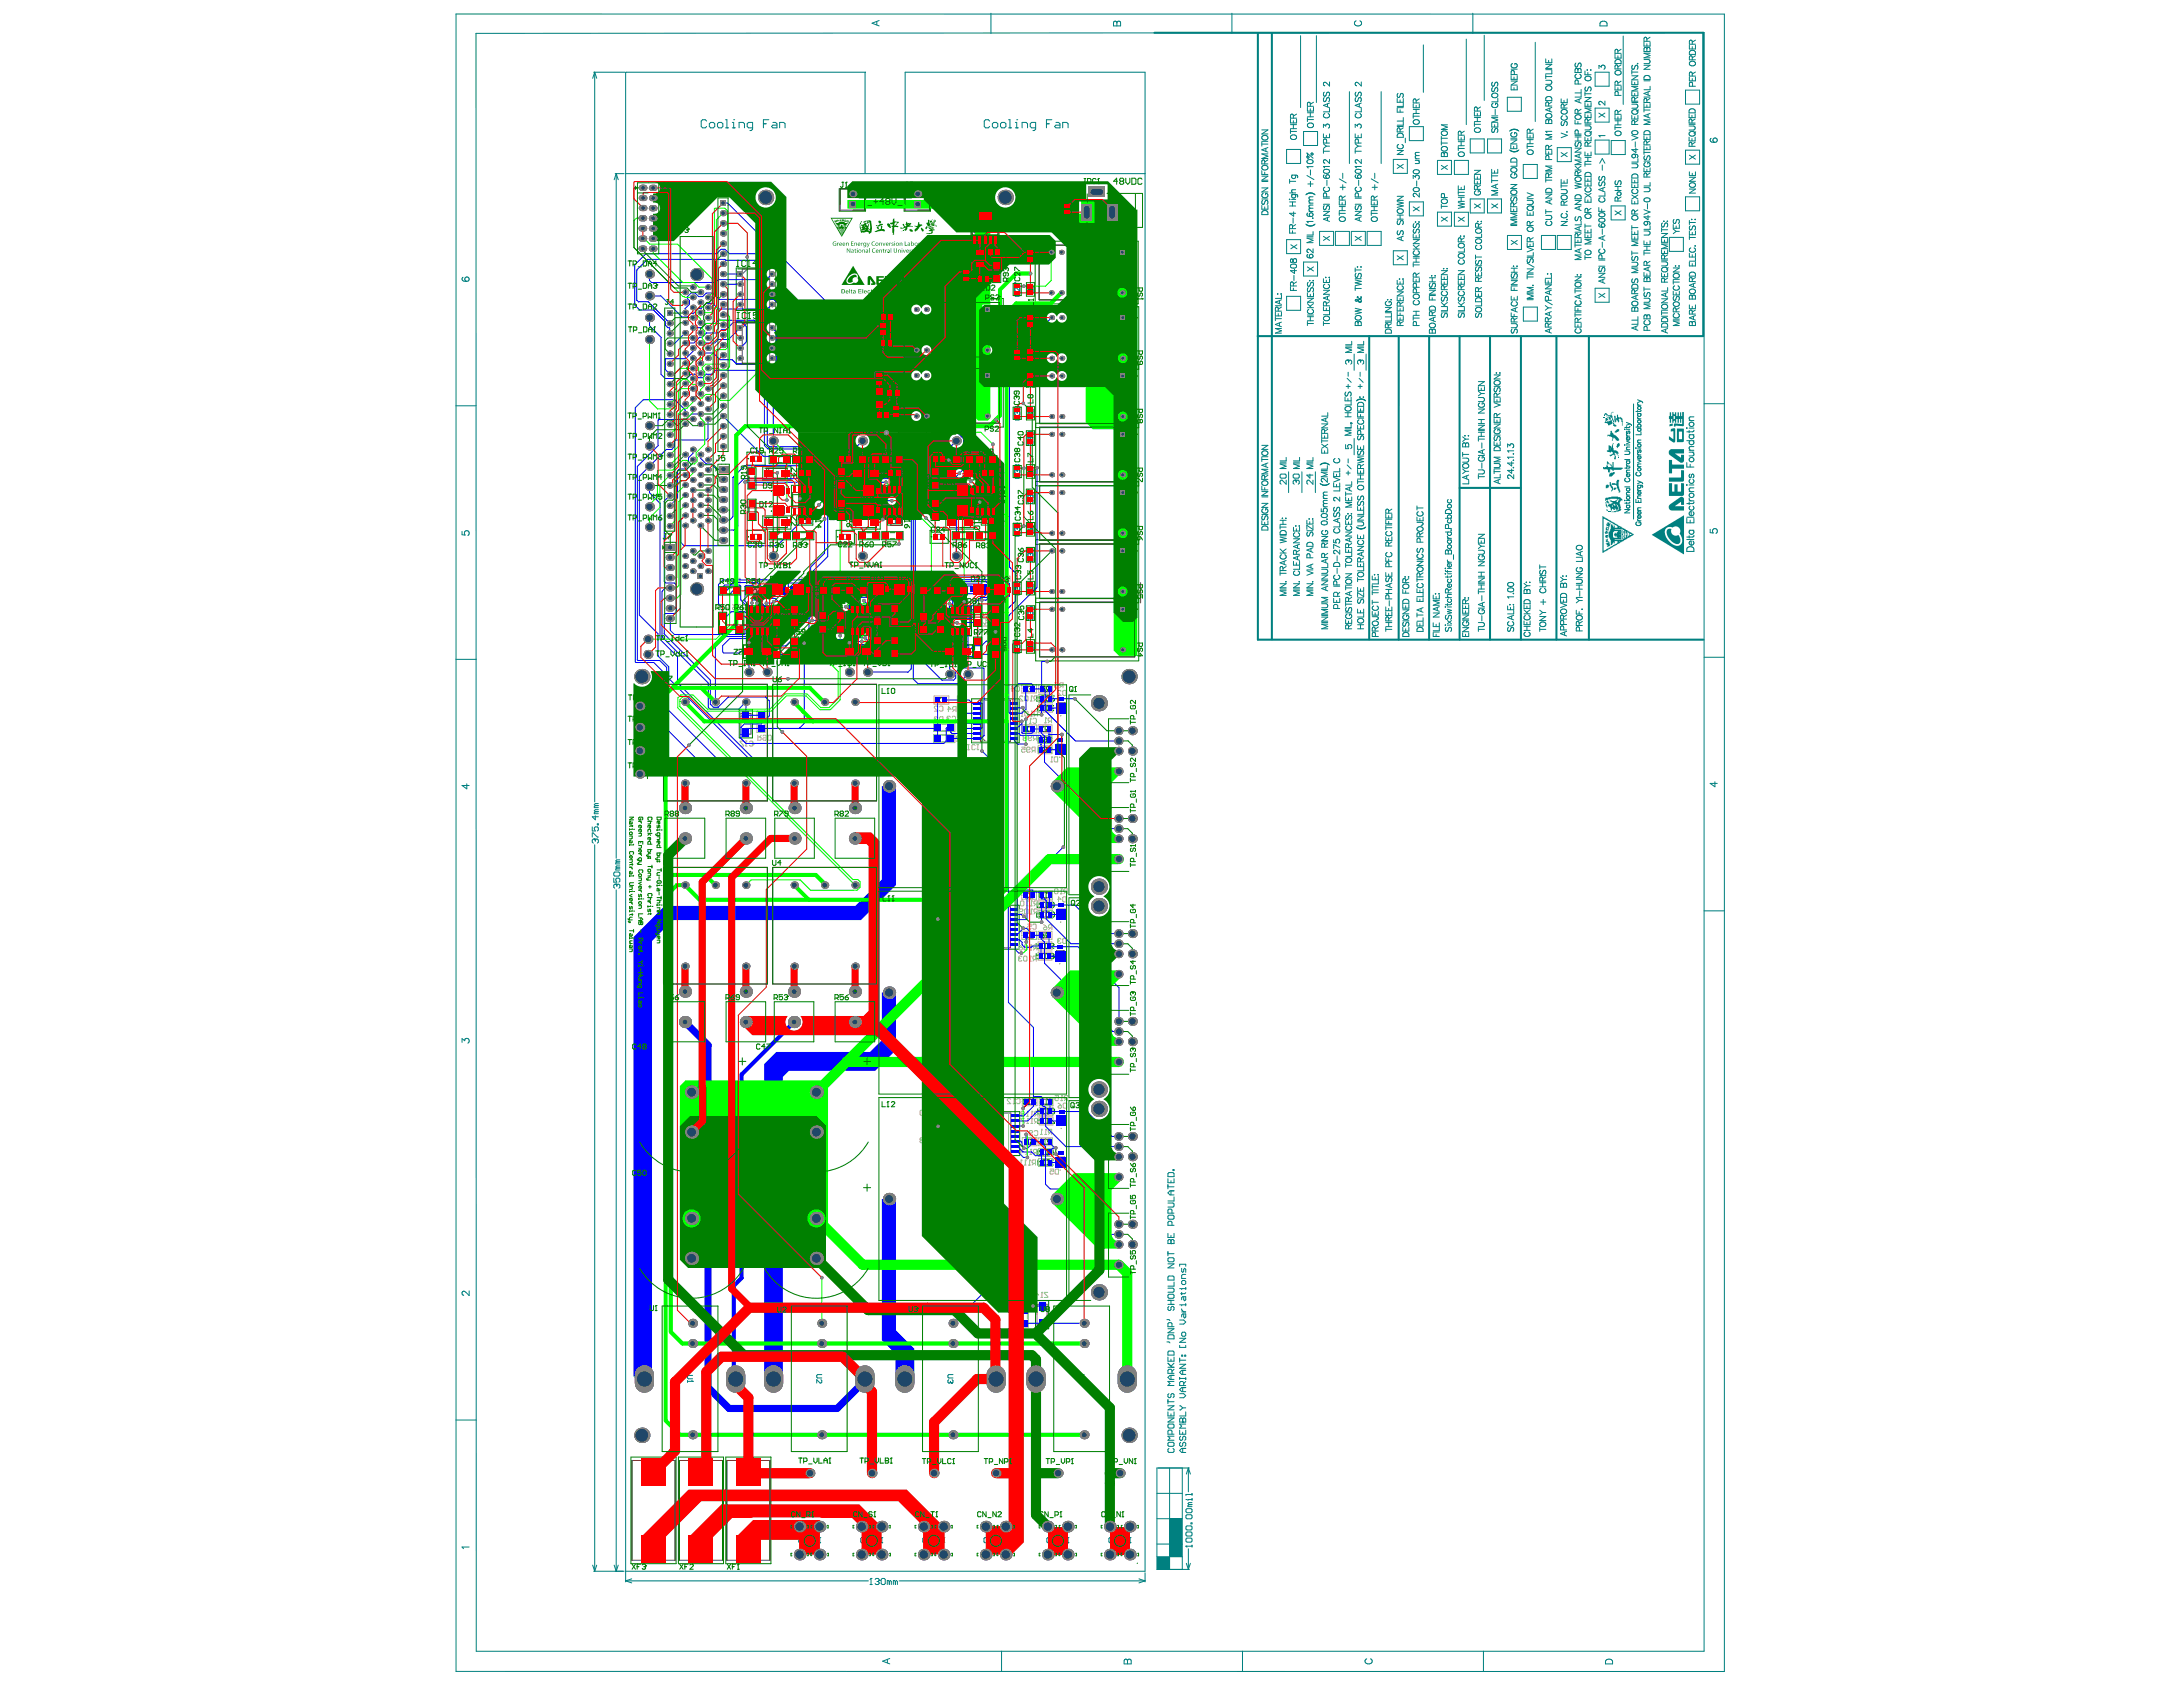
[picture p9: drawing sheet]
<svg xmlns="http://www.w3.org/2000/svg" width="279mm" height="216mm" viewBox="0 0 279 216" stroke-linecap="round" stroke-linejoin="round" font-family="sans-serif">
<g fill="none" stroke="#008000" stroke-width=".13">
<path d="M94.2 34.3h5.1v5.4h-5.1zM107.4 24.2h3.4v2.8h-3.4zM115.2 38.2h13.2v8h-13.2zM115.7 24.2h3.4v2.8h-3.4zM124.3 27h3.6v4.4h-3.6zM124.5 31.6h1.8v2.9h-1.8zM124.9 35.1h1.9v1.1h-1.9zM132.5 30.9h13.2v8h-13.2zM132.6 39.2h13.1v45.4h-13.1zM94.2 41.2h5.1v5.4h-5.1zM95.6 57.9h2.3v1.6h-2.3zM97.6 59.7h3.6v1.7h-3.6z"/>
<path d="M107 57.9h2.4v1.6h-2.4zM109.1 59.7h3.6v1.7h-3.6zM111.9 47.6h1.2v1.9h-1.2zM115.2 46.6h13.2v8.1h-13.2zM119 57.9h2.4v1.6h-2.4zM121.1 59.7h3.6v1.7h-3.6zM132.6 54.2h13.1M132.6 47.3h13.1M132.6 46.7h13.1M132.6 54.7h13.1M95.6 67.9h2.3v1.6h-2.3zM95.8 77.5h2.8v3.9h-2.8z"/>
<path d="M95.8 77.6h2.8M97.6 66h3.6v1.7h-3.6zM101.3 62.1h2.8v3.8h-2.8zM107 67.9h2.4v1.6h-2.4zM108.7 77.5h2.8v3.8h-2.8zM109.1 66h3.6v1.7h-3.6zM112.7 62.1h2.8v3.8h-2.8zM119 67.9h2.4v1.6h-2.4zM121.1 66h3.6v1.7h-3.6zM121.5 77.5h2.8v3.9h-2.8zM121.5 77.6h2.8M124.7 62.1h2.8v3.8h-2.8z"/>
<path d="M132.6 62.2h13.1M132.6 76.6h13.1M132.6 69.1h13.1M132.6 77.1h13.1M132.6 61.6h13.1M132.6 69.7h13.1M94.6 90.8h1.7v3.6h-1.7zM95.2 82.5h3.6v1.7h-3.6zM95.8 81.3h2.8M108 82.5h3.6v1.7h-3.6zM120.9 82.5h3.6v1.7h-3.6zM120.9 82.5h3.6"/>
<path d="M121.5 81.3h2.8M124.4 89.4h6v5.7h-6zM124.4 115.9h6v5.6h-6zM124.4 142.3h6.1v5.6h-6.1zM132.5 166.5h1.7v3.6h-1.7zM80.8 186.5h5.7v13.6h-5.7zM86.8 186.5h5.8v13.6h-5.8zM92.9 186.5h5.8v13.6h-5.8z"/>
</g>
<g fill="none" stroke="#800080" stroke-width=".13">
<path d="M95 34.4h3.5v5.2h-3.5zM95.7 34.4l-.7 .7M107.5 24.2h3.2v2.7h-3.2zM115.7 38.7h12.2v7h-12.2zM115.8 24.2h3.2v2.7h-3.2zM123.4 34.7h.6v1h-.6zM124.4 28.3h3.3v1.8h-3.3zM124.4 29.5l.7 .6M125 32.2h.8v1.7h-.8zM125.4 35.3h1v.7h-1zM125.6 35.3l-.2 .2M126.7 32h1v.6h-1z"/>
<path d="M129.9 36.5h.6v1.1h-.6zM131.6 32.2h.6v1.1h-.6zM131.6 36.5h.6v1.1h-.6zM133 31.4h12.2v7h-12.2zM133.1 39.7h12.1v7.1h-12.1zM136.3 26.2h.6v1h-.6zM95 41.3h3.5v5.2h-3.5zM95.7 41.3l-.7 .7M96.3 58.4h1v.6h-1zM98.1 59.9h2.7v1.3h-2.7zM98.5 59.9l-.4 .4M107.7 58.4h1v.6h-1z"/>
<path d="M109.5 59.9h2.7v1.3h-2.7zM109.9 59.9l-.4 .4M112.2 48h.7v1h-.7zM112.5 52.7h1v.7h-1zM112.6 48l.3 .2M112.7 41.6h.7v1.1h-.7zM112.9 43.6h1.1v.6h-1.1zM113 40.2h1v.6h-1zM113.8 49.9h1.1v.7h-1.1zM114.4 52.1h.6v1.1h-.6zM115.7 47.1h12.2v7h-12.2zM119.7 58.4h1v.6h-1z"/>
<path d="M121.5 59.9h2.7v1.3h-2.7zM122 59.9l-.5 .4M129.9 59.8h.6v1.1h-.6zM129.9 52.4h.6v1h-.6zM129.9 44.9h.6v1h-.6zM131.6 40.6h.6v1h-.6zM131.6 44.9h.6v1h-.6zM131.6 48.1h.6v1h-.6zM131.6 52.4h.6v1h-.6zM131.6 55.5h.6v1.1h-.6zM131.6 59.8h.6v1h-.6zM133.1 47.2h12.1v7h-12.1z"/>
<path d="M133.1 54.7h12.1v7h-12.1zM96 78.4h2.5v2.1h-2.5zM96.3 68.4h1v.6h-1zM96.6 78.5l-.6 .6M97.8 78.4l.7 .7M98.1 66.2h2.7v1.3h-2.7zM98.5 66.2l-.4 .4M99.2 75h1v1h-1zM99.2 75v1M99.4 64.8h1v1h-1zM99.4 62.3h1v1h-1zM100.2 75v1"/>
<path d="M101.4 63h2.6v2h-2.6zM101.9 75h1v.9h-1zM102 75h1v1h-1zM102.6 60.2h1v.6h-1zM102.6 66.4h1v.6h-1zM103.3 63l.7 .7M107.7 68.4h1v.6h-1zM108.8 78.4h2.5v2h-2.5zM109.5 78.4l-.7 .7M109.5 66.2h2.7v1.3h-2.7zM109.9 66.2l-.4 .4M110.7 78.4l.6 .7"/>
<path d="M110.8 64.8h1v1h-1zM110.8 62.3h1v1h-1zM112.9 63h2.5v2h-2.5zM113.1 74.9h-1v1h1v-1h-1v1h1M114 60.2h1v.6h-1zM114 66.4h1v.6h-1zM114.7 63l.7 .7M114.8 74.9h1v1h-1zM119.7 68.4h1v.6h-1zM121.5 66.2h2.7v1.3h-2.7zM121.7 78.4h2.5v2.1h-2.5zM122 66.2l-.5 .4"/>
<path d="M122.3 78.4l-.6 .7M122.8 64.8h1v1h-1zM122.8 62.3h1v1h-1zM123.5 78.5l.7 .6M124.9 63h2.5v2h-2.5zM124.9 75h1v.9h-1zM124.9 75h1v1h-1zM126 60.2h1v.6h-1zM126 66.4h1v.6h-1zM126.7 63l.7 .7M127.6 75h1v.9h-1zM127.7 75h1v1h-1z"/>
<path d="M129.9 67.2h.6v1.1h-.6zM129.9 74.8h.6v1h-.6zM131.6 63h.6v1h-.6zM131.6 67.2h.6v1h-.6zM131.6 70.5h.6v1h-.6zM131.6 74.8h.6v1h-.6zM131.6 77.9h.6v1h-.6zM133.1 62.1h12.1v7h-12.1zM133.1 69.6h12.1v7h-12.1zM133.1 77.1h12.1v7h-12.1zM84.9 87.6h13.3v14.9h-13.3zM94.8 91.3h1.3v2.7h-1.3z"/>
<path d="M95.2 91.3l-.4 .4M95.6 82.7h2.7v1.3h-2.7zM95.6 83.6l.4 .4M96 80.4h2.5M98.3 83.6l-.4 .4M98.9 87.6h13.3v14.9h-13.3zM108.5 83.6l.4 .4M108.5 82.7h2.6v1.3h-2.6zM111.1 83.6l-.4 .4M120 89.3h1v.6h-1zM121.3 83.6l.5 .4M121.3 82.7h2.7v1.3h-2.7z"/>
<path d="M121.3 82.7h2.7M121.7 80.4h2.5M122.7 92.3h.7v1h-.7zM124 83.6l-.4 .4M125.5 89.6h3.8v5.3h-3.8zM125.5 94.2l.6 .7M129.9 82.2h.6v1.1h-.6zM131.2 87.8h1.1v.7h-1.1zM131.2 93h1.1v.6h-1.1zM131.6 82.2h.6v1h-.6zM133.2 94.3h1.1v.7h-1.1zM133.2 93h1.1v.6h-1.1z"/>
<path d="M133.2 95.6h1.1v.7h-1.1zM133.3 90.3h1v.6h-1zM133.3 87.8h1.1v.7h-1.1zM133.3 89.1h1.1v.6h-1.1zM135.2 95.3h1v1h-1zM135.4 89.9h.9v1h-.9zM84.9 111h13.3v14.9h-13.3zM98.9 111h13.3v14.9h-13.3zM120 115.7h1v.6h-1zM122.7 118.7h.7v1h-.7zM125.5 116h3.8v5.3h-3.8zM131.2 114.3h1.1v.6h-1.1z"/>
<path d="M131.2 119.4h1.1v.6h-1.1zM133.2 119.4h1.1v.6h-1.1zM133.3 116.7h1v.7h-1zM133.3 114.3h1.1v.6h-1.1zM133.3 115.5h1.1v.6h-1.1zM135.4 116.3h.9v1h-.9zM125.5 120.6l.6 .7M133.2 120.7h1.1v.7h-1.1zM133.2 122h1.1v.7h-1.1zM135.2 121.7h1v1h-1zM120 142.1h1v.6h-1zM122.8 145.1h.6v1h-.6z"/>
<path d="M125.6 142.4h3.8v5.3h-3.8zM125.6 147.1l.6 .6M131.3 140.7h1v.6h-1zM131.3 145.8h1v.6h-1zM133.3 147.2h1v.6h-1zM133.3 145.8h1v.6h-1zM133.3 148.5h1v.6h-1zM133.4 143.1h1v.7h-1zM133.4 140.7h1v.6h-1zM133.4 141.9h1v.6h-1zM135.3 148.1h1v1h-1zM135.4 142.8h1v1h-1z"/>
<path d="M132.7 166.9h1.3v2.7h-1.3zM134 169.2l-.4 .4M80.9 186.9h5.5v12.8h-5.5zM87 186.9h5.5v12.8h-5.5zM93 186.9h5.5v12.8h-5.5z"/>
</g>
<g fill="#008080">
<path d="M205.5 64.3v.1z"/>
<path d="M206 60.6l.7-.2v.2l-.4 .4h-.3z"/>
<path d="M206.5 62.5l.4-.1v.2l-.2 .1h-.2z"/>
<path d="M206.3 61.8l.6 .1v-.5h.3v.9l.1 .5h.1l-.1 .3h-.1v-.2l-.3-.4v-.4h-.6z"/>
<path d="M206.7 55.1l.2-.2h.3v.3l-.3 .2h-.2z"/>
<path d="M206 61.7h.2v.4l.3 .2v.4l-.2 .2h-.1l.1-.4-.3-.3z"/>
<path d="M207.2 58.5v.1z"/>
<path d="M207 58.2l.2 .1v.1z"/>
<path d="M205.5 62.1l.2-.1 .2 .1h.1l-.1 .3-.4 .1z"/>
<path d="M206.9 56.8l.2-.1 .2 .1v.3l-.3 .2-.1-.1z"/>
<path d="M206.2 52.8l.1 .1z"/>
<path d="M205.5 64.4l.2 .3v.3l-.2-.2z"/>
<path d="M205.6 65.2h.1l.1 .2-.2-.1z"/>
<path d="M213.7 57.6l.2-.1h1.6v.5h-1.1l.7 .6 .1-.4h.3v.9l-.2 .1h-.2l-1.4-1-.1-.2z"/>
<path d="M213.6 58.9h.4v.6h1.5v.5h-1.5v.6h-.4z"/>
<path d="M213.7 64.6l1.4-1h.2l.2 .1v.9h-.3l-.1-.4-.7 .6h1.1v.5h-1.7l-.2-.3v-.2z"/>
<path d="M213.9 54.9l.3-.1 .2 .1v1.6l-.1 .1h-.1l-.6-.4v-.4l.6 .4v-1h-.4z"/>
<path d="M213.7 54.3l.4-.1v.3l-.4 .1z"/>
<path d="M213.4 67.8l.2-.1h.3v.4l.2 .3 .3 .2 .5-.1 .2 .5v.3l-.2 .3h-.4l-.2-.1-.6-.4-.4-.7v-.4z"/>
<path d="M213.6 61.9l.4-.1v1.1h.3v-.9h.4v.9h.4l.1-1.1 .3 .1v1.5l-.1 .1h-1.8z"/>
<path d="M213.6 61.1h1.5l.1-.9h.3v1.3l-.1 .1h-1.8z"/>
<path d="M205.4 53.1l.1 .1z"/>
<path d="M205.6 53.2l.1 .1z"/>
<path d="M205.2 53.4l.2 .1z"/>
<path d="M205.7 59.1h.1l.2 .2h.1v.1l-.4-.1 .1 .5h.4l-.1-.4h.1l.2 .3v-.6h.1v.7h1.1v.1l.1-.1v.2h-.1l-.1 .1h-1v.2l-.4-.2h-.1l.1 .2-.1 .2h-.1l-.2-.4-.5-.1v-.2h.1h.3z"/>
<path d="M206.3 52.7h.2v.1h-.2z"/>
<path d="M205.5 52.9h.1l.2 .2h.4v-.2v.2l.2 .1v.4l.2 .3v.4l.3 .1v.2h-.2l-.1-.1h-.1v-.5l-.3-.6h-.1l.1 .3h-.2l-.1-.2h-.2l.2 .3h-.2l-.2 .2 .8-.2v.2h.1l-.1 .3-.5 .1v-.2l-.4-.1 .1-.2v-.3l.2-.2h.4v-.1h-.3l-.2-.2h-.3z"/>
<path d="M205.7 66.9v.1h.1l-.1-.2 .3 .1v.1h.2l-.2 .2v.2h-.2l-.2-.1v-.3l.1 .1z"/>
<path d="M205.5 68.5h.3l-.1 .4-.2-.1z"/>
<path d="M205.8 65.4l.2 .1z"/>
<path d="M205.5 69h.3l-.1 .2 .3 .1-.4 .1z"/>
<path d="M206 65.5h.2h-.2z"/>
<path d="M206.1 55.2l.2-.1v.3l.2 .1v.1l.3 .1 .4 .4v.1v.2l-.4-.1v-.1l-.2-.2-.1 .1v.2l-.2 .1 .1-.4-.4-.2-.3 .1v-.3h.4v-.2h.1z"/>
<path d="M205.5 69.5l.5-.1v.1l.1 .1-.1 .1 .1 .1-.2 .2h-.2l.1-.2h-.1z"/>
<path d="M205.9 57l.3 .1 .1 .2 .1-.5 .1-.1v.1v.8h.4v.2h.2l.1 .3h-.2v.1l-.1-.1v-.1l-.2-.1v.4h.1v.5h-.2v-.2h.1l-.1-.4h-.2l-.2 .2-.2-.1v-.1h.2l.1-.1h.2l-.2-.3-.1 .1-.5-.1v-.2h.2zM206.1 57.4l.1 .1z"/>
<path d="M214.6 54.8l.9 .1v1.7h-.9zM214.9 55.2v1h.4v-1z"/>
<path d="M213.7 52.8h.2v.5l.1-.1v-.5h.2v.3h.1l.1-.2h.1l.1 .5 .1-.1v-.4h.2v.5l.1-.1v-.4h.2v.4l.1 .1v-.6h.2v1.8l-.2 .1-.8-.1v.1h-.3v-.3l.1-.1 1 .1v-.7h-.1v.5h-.2v-.5h-.1v.5h-.2v-.5h-.2v.5h-.1v-.3l-.2 .1v.2h-.2v-.5h-.1v.5h-.2v-.5h-.1zM214.2 53.2v.5l.2-.1v-.3z"/>
<path d="M206.6 53.2l.2 .1v.3h.1v-.5h.2l.1 .3h.2l.3 .2v.3v.6h-.1l-.1-.8-.1-.1h-.2v.1v.4l-.3-.4-.1 .2 .1 .1-.1 .1-.1-.1zM206.7 53.4v.3v-.3z"/>
<path d="M205.5 67.9h.2v.2h.1l-.1 .2h-.2l-.1-.2 .1-.1zM205.6 68.2l.1 .1z"/>
<path d="M205.6 67.4l.4 .1-.1 .4-.4-.1zM205.7 67.5v.2l.1 .1v-.2z"/>
<path d="M205.5 63.7h.4v-.1h.3h1.2l.3 .3v.1h-.3l-.1 .3v.2l.1 .3v.3l.1 .2-.3 .2h-1h.4v-.1l.6-.1v-.5l-.3-.2 .2 .3-.1 .4h-.1l-.1-.2-.1 .2-.4-.2v.2h-.1l-.1-.4-.3-.1 .1-.5-.2 .1-.1-.3 .2-.1v.2h.2v.3h.1l.3-.1v-.1l-.3-.1-.1-.2 .7 .1 .2-.1v-.2h-.8v.1l-.5 .1-.1 .1zM206.5 64.5v.1l.2 .2v-.3zM206.7 65v.1zM206.3 64.6v.2h.2zM206.9 64.5v.1zM207 63.9l-.1 .3 .2 .1v-.3h.1v-.1z"/>
<path d="M211.4 68.4l4.1-2.4v5zM213.2 67.6l-.1 .4v.3l.4 .9 .4 .4 .5 .2 .4 .1 .2-.1 .3-.3v-.5l-.3-.7 .1-.5-.2-.3-.5-.1-.3 .1-.6-.1z"/>
<path d="M205.1 66l.7 .4 .1 .1 .3 .1v.2l.5 .1v.1l.3 .1 .1 .2 .4 .1 .1 .1 .4 .2 .4 .3 .7 .3-.1 .2-.8 .4-.4 .4-.4 .1-.1 .1-.3 .1-.1 .2-.4 .1v.1l-1.2 .6-.1 .2h-.1zM206.5 68.1v.7h.5l-.1-.3-.1 .2-.2-.2v-.2l.1-.1h.1l.1 .1v-.1l.2-.2h-.5zM207.2 67.5h.1zM207.2 69.3h.1zM207.3 68l.1 .1zM207.3 68.4l.1 .1zM207.3 68.8h.1zM206.7 67.8h.7zM206.7 69v.1h.7v-.1zM207.5 67.7v.3h.1l-.1 .1v1h.2v-.2h-.1l.1-.1v-.3h-.1l.1-.8zM207.7 67.8l.1 .2-.1 .9 .2 .1v-1.2zM208 68l-.1 .8h.2v-.8zM208.2 68v.5l.1 .3v-.8zM208.4 68.2v.3l.1 .1v-.4zM208.6 68.3v.2h.2v-.2zM205.2 66.4v4.1h.2l.2-.2 .4-.2 .1-.1 .3-.1 .1-.1 .5-.3v-.2h-.3v.2h-.2v-.1l-.1 .3-.2 .1v-.7l-.2-.3h-.1v-.8h.1l.1-.3h.1v-.6h.2l.1 .4v-.2h.2v.2h.3v-.2l-1-.5v-.1l-.5-.2v-.1z"/>
</g>
<g fill="none" stroke="#008080" stroke-width=".13">
<path d="M58.4 1.8h162.3v212.1h-162.3zM76 9.2h4M76.1 9.2l.3 .8M76.1 9.2l-.2 .8M76.1 9.2v93.4M126.8 1.7v2.6M157.7 1.7v2.6M164.7 19.1h1.8v1.8h-1.8zM166.5 4.6v9.2M166.8 16.8h1.8v1.8h-1.8zM168.5 4.6v8.5M172.7 11.7v9.2"/>
<path d="M176.8 11.7v9.2M180.4 16.2h1.8v1.8h-1.8zM182.2 5.7v6.1M187.7 5v10.9M188.2 17.8h1.8v1.8h-1.8zM188.5 1.7v2.6M190 4.5v8.4M190.4 17.8h1.8v1.8h-1.8zM192.9 12.4h1.8v1.8h-1.8zM196.5 5.4v10.2M199.3 18.9h1.8v1.8h-1.8zM204.2 9.2h1.7v1.8h-1.7z"/>
<path d="M204.2 13.8h1.7v1.8h-1.7zM204.2 17.9h1.7v1.8h-1.7zM206.2 18h1.8v1.8h-1.8zM207.8 4.6v8.8M215.7 11.5h1.8v1.8h-1.8zM215.7 19.2h1.8v1.8h-1.8zM78.7 22.2h1.2M78.9 22.2v87.6M78.9 22.2l-.3 .8M78.9 22.2l.2 .8M80.1 22.2h66.5M110.7 22.2v-12.9l.1-.1h-30.7v.1v193.1"/>
<path d="M115.8 22.2v-13h30.8v191.9h-66.5M164.7 30.7h1.8v1.8h-1.8zM164.7 37.9h1.8v1.8h-1.8zM166.8 33.5h1.8v1.8h-1.8zM168.9 29.6h1.8v1.8h-1.8zM170.9 29.6h1.8v1.8h-1.8zM173 29.6h1.7v1.8h-1.7zM175 29.6h1.8v1.8h-1.8zM178.3 20.4h1.8v1.8h-1.8zM178.3 32.1h1.8v1.8h-1.8zM180.4 25.8h1.8v1.8h-1.8zM184 20.5h1.8v1.8h-1.8z"/>
<path d="M184 27.1h1.8v1.8h-1.8zM186.1 20.5h1.8v1.8h-1.8zM186.1 27.2h1.8v1.8h-1.8zM188.2 25.5h1.8v1.8h-1.8zM190.4 25.5h1.8v1.8h-1.8zM192.9 30.1h1.8v1.8h-1.8zM195 21h1.8v1.8h-1.8zM195 39.3h1.8v1.8h-1.8zM197.3 30.1h1.8v1.8h-1.8zM199.3 30.1h1.8v1.8h-1.8zM204.2 36.9h1.7v1.8h-1.7zM206.2 26.4h1.8v1.7h-1.8z"/>
<path d="M213.7 30.4h1.8v1.8h-1.8zM215.7 25.2h1.8v1.8h-1.8zM58.4 51.9h2.6M173.3 45.3v2.1M173.3 56.1v2.1M174.8 45.3v2.1M209.1 51.7v14.7M218.1 51.7h2.6M164.9 60.4v2.6M166.6 60.4v2.6M168.4 60.4v2.6M58.4 84.4h2.6"/>
<path d="M218.1 84.1h2.6M76.1 108.1v93M78.9 113.9v87.2M218.1 116.6h2.6M58.4 181.7h2.6M148.1 199.2h3.2M148.1 197.6h3.2M148.1 194.4h3.2M148.1 191.1h3.2M149.7 187.9v13M151.3 187.9v13M152.1 187.9l.3 .8"/>
<path d="M152.1 187.9l-.3 .8M152.1 187.9v3M152.1 198.2v2.7M152.2 187.9h-4.1v13h4.1M75.9 200.3l.2 .8M76 201.1h3.9M76.4 200.3l-.3 .8M78.6 200.3l.3 .8M79.1 200.3l-.2 .8M80.1 202.3l.8 .3M80.1 202.3h31M80.9 202.1l-.8 .2"/>
<path d="M115.1 202.3h31.5M128.2 211.3v2.6M145.8 202.1l.8 .2M146.6 202.3l-.8 .3M146.6 201.3v1.1M151.8 200.1l.3 .8M152.4 200.1l-.3 .8M159 211.3v2.6M189.9 211.3v2.6M218.1 211.3v-207.1l-157.2 .1 .1 207h157.1"/>
</g>
<path d="M147.7 4.2h70.3v38.8h-57M161 4.2v77.7h57M162.8 4.2v77.6M175.2 43v38.8M179 43v38.9M182.9 43v38.9M186.8 43v38.9M190.7 43v38.9M194.7 43v38.9M199.2 43v38.9M203.4 43v38.9M186.8 62.4h7.8" fill="none" stroke="#008080" stroke-width=".26"/>
<g fill="#008080">
<path d="M148.1 199.2h1.6v1.7h-1.6z" fill-rule="evenodd"/>
<path d="M149.7 194.4h1.6v4.8h-1.6z" fill-rule="evenodd"/>
</g>
<g fill="none" stroke="#008080" stroke-width=".13">
<path d="M90.4 15.5l-.1-.2h-.4l-.2 .2v.7l.2 .2h.4l.1-.2M90.8 15.8l.2-.1h.3l.2 .1v.4l-.2 .2h-.3l-.2-.2zM91.8 15.8l.2-.1h.3l.2 .1v.4l-.2 .2h-.3l-.2-.2zM92.9 16.4h.3M92.9 15.3h.1v1.1M93.7 16.4h.4M93.7 15.7h.2v.7M93.9 15.3h.1M94.6 16.4v-.7h.5l.2 .1v.6M96.3 16.4h-.5l-.2-.2v-.4l.2-.1h.5v.8l-.1 .2h-.2M97.7 15.8h.4M98.4 15.3h-.7v1.1"/>
<path d="M98.9 15.7h.4l.1 .1v.6h-.5l-.2-.2 .2-.2h.5M99.8 16.4v-.7h.5l.2 .1v.6M112.2 2.8v.4M112.5 2.6l-.9 .4 .9 .3M126.7 15.5l-.2-.2h-.4l-.1 .2v.7l.1 .2h.4l.2-.2M127 15.8l.2-.1h.3l.2 .1v.4l-.2 .2h-.3l-.2-.2zM128.1 15.8l.1-.1h.4l.1 .1v.4l-.1 .2h-.4l-.1-.2zM129.1 16.4h.3M129.1 15.3h.2v1.1M130 16.4h.3M130 15.7h.1v.7M130.1 15.3h.1"/>
<path d="M130.8 16.4v-.7h.5l.2 .1v.6M132.6 16.4h-.6l-.1-.2v-.4l.1-.1h.6v.8l-.2 .2h-.2M133.9 15.8h.4M134.6 15.3h-.7v1.1M135.1 15.7h.4l.2 .1v.6h-.6l-.1-.2 .1-.2h.6M136 16.4v-.7h.5l.2 .1v.6M142.6 2.8l.2-.1 .1 .2 .2-.2 .2 .1 .1 .5h-.9zM142.9 2.9v.4M161.5 18.2v.5M161.5 16.6h.8l-.8 .5h.8M161.5 18.4h.8M161.5 18.1h.8"/>
<path d="M161.5 17.5a.37 .37 0 0 1 .5-.2 .37 .37 0 0 1 .2 .5 .38 .38 0 0 1-.5 .1 .38 .38 0 0 1-.2-.4zM162 19v.4M162.3 19.7h-.8l.8 .3-.8 .3h.8M162.3 18.9l-.8 .3 .8 .3M165.2 15.3v.4h.7v-.4M165.2 16.6v.5M165.2 16.8h.7M165.2 16.5h.7M165.2 15.9h.7M165.2 17.4a.37 .37 0 0 1 .5-.1 .37 .37 0 0 1 .1 .5 .38 .38 0 0 1-.4 0 .38 .38 0 0 1-.2-.4zM165.5 15.1v-.4l-.3-.1v.5h.7M165.5 15.4v.3"/>
<path d="M165.5 15.9v.6M165.9 14.6l-.4 .3M167.3 13.7v.5h.8v-.5M167.3 15v.6M167.3 15.3h.8M167.3 14.9h.8M167.3 14.4h.8M167.4 15.9a.37 .37 0 0 1 .5-.2 .37 .37 0 0 1 .1 .6 .38 .38 0 0 1-.5 0 .38 .38 0 0 1-.1-.4zM167.7 13.6v-.4l-.3-.1-.1 .5h.8M167.7 13.9v.3M167.7 14.4v.5M168.1 13.1l-.4 .2"/>
<path d="M169.4 16.3v-.4l.3 .2a.26 .26 0 0 1 .4-.2 .26 .26 0 0 1-.1 .5M169.4 17.1v.5h.8v-.5M169.4 19.1v.5M169.4 19.4h.8M169.4 18.4l.4 .3M169.5 11.8l-.1 .2 .1 .3 .2-.1 .2-.4h.2l.1 .2-.1 .3M169.5 12.5l-.1 .2 .1 .3 .2-.1 .2-.4h.2l.1 .2-.1 .3M169.6 14.5a.29 .29 0 0 0-.2 .4 .29 .29 0 0 0 .3 .2h.2a.29 .29 0 0 0 .3-.2 .29 .29 0 0 0-.2-.4M169.8 17.3v.3M169.8 18.7h.4M169.8 18.7l-.4 .3M169.8 18.3v-.4l-.3-.1-.1 .5h.8"/>
<path d="M169.9 13.3v.4M170.2 10.5v.5l-.4-.4-.3-.1-.1 .2v.1l.2 .2M170.2 13.9v.4h-.8M170.2 13.2l-.8 .3 .8 .3M173.4 16.3v-.4l.3 .2a.27 .27 0 0 1 .5-.2 .26 .26 0 0 1-.1 .5M173.4 17.1v.5h.8v-.5M173.4 19.1v.5M173.4 19.4h.8M173.4 18.4l.4 .3M173.6 12.5l-.2 .2 .2 .3 .1-.1 .3-.4h.1l.1 .2-.1 .3M173.6 11.8l-.2 .2 .2 .3 .1-.1 .3-.4h.1l.1 .2-.1 .3M173.6 2.7a.33 .33 0 0 0-.2 .3 .33 .33 0 0 0 .3 .3h.2a.33 .33 0 0 0 .4-.3 .33 .33 0 0 0-.3-.3"/>
<path d="M173.6 14.5a.29 .29 0 0 0-.2 .4 .29 .29 0 0 0 .3 .2h.2a.29 .29 0 0 0 .3-.2 .29 .29 0 0 0-.2-.4M173.8 17.3v.3M173.8 18.7l-.4 .3M173.8 18.7h.4M173.9 18.3l-.1-.4-.3-.1-.1 .5h.8M174 13.3v.4M174.2 10.5v.5l-.3-.4-.3-.1-.2 .2v.1l.2 .2M174.2 13.9v.4h-.8M174.2 13.2l-.8 .3 .8 .3M178.8 12.6v.5h.8v-.5M178.8 13.9v.5h.8M178.8 13.8h.8"/>
<path d="M178.8 19.3h.8l-.8 .5h.8M178.8 16.2h.8M178.9 12l-.1 .1 .1 .4 .2-.1 .2-.4h.2l.1 .1-.1 .4M178.9 17.1h.2h.4l.1 .5h-.8zM179 18.5a.29 .29 0 0 0-.2 .3 .29 .29 0 0 0 .3 .2h.2a.29 .29 0 0 0 .3-.2 .29 .29 0 0 0-.2-.3M179.2 16.9v-.5h-.3l-.1 .5h.8M179.2 12.8v.3M179.2 14.1v.3M179.6 13.2v.4h-.8M179.6 15v.5h-.8M179.6 15.6v.4h-.8M179.6 16.4l-.4 .2"/>
<path d="M179.9 17.7v.6M180.9 13.3v.5h.8v-.5M180.9 14.6v.5M180.9 14.9h.8M180.9 14.5h.8M180.9 14h.8M180.9 15.5a.37 .37 0 0 1 .5-.2 .37 .37 0 0 1 .1 .5 .38 .38 0 0 1-.4 .1 .38 .38 0 0 1-.2-.4zM181.2 13.2v-.5h-.2l-.1 .5h.8M181.2 13.5v.3M181.2 14v.5M181.3 19.9l-.2 .1 .2 .3M181.3 19.9h.4"/>
<path d="M181.7 19.5h-.5l-.1 .2 .2 .2M181.7 12.7l-.5 .2M184.5 17.4v.6M184.5 18v.6M184.5 18.3h.8M184.5 17.7h.8M184.5 16.9a.37 .37 0 0 1 .5-.1 .37 .37 0 0 1 .1 .5 .38 .38 0 0 1-.4 0 .38 .38 0 0 1-.2-.4zM184.5 19.6l.2-.1 .1 .2 .2-.2 .2 .1 .1 .4h-.8zM184.6 18.8a.38 .38 0 0 1 .4 0 .38 .38 0 0 1 .2 .4 .37 .37 0 0 1-.5 .1 .37 .37 0 0 1-.1-.5zM184.8 19.7v.3M185.3 16h-.8l.8 .3-.8 .3h.8M186.6 17.4v.5h.8v-.5"/>
<path d="M186.6 18.7v.6M186.6 19h.8M186.6 18.6h.8M186.6 18.1h.8M186.7 19.6a.37 .37 0 0 1 .5-.2 .37 .37 0 0 1 .1 .6 .38 .38 0 0 1-.4 0 .38 .38 0 0 1-.2-.4zM187 17.3v-.4l-.3-.1-.1 .5h.8M187 17.6v.3M187 18.1v.5M187.4 16.8l-.4 .2M188.7 14.3v.5h.8v-.5M188.7 15.7v.5M188.7 15.9h.8"/>
<path d="M188.7 15.6h.8M188.7 15h.8M188.7 16.5a.37 .37 0 0 1 .6-.1 .37 .37 0 0 1 .1 .5 .38 .38 0 0 1-.5 0 .38 .38 0 0 1-.2-.4zM189.1 14.2l-.1-.4-.2-.1-.1 .5h.8M189.1 14.5v.3M189.1 15v.6M189.5 13.7l-.4 .3M190.9 15.8v.5h.8v-.5M190.9 14.8h.8M191 12.1a.37 .37 0 0 1 .5-.2 .37 .37 0 0 1 .1 .5 .38 .38 0 0 1-.5 .1 .38 .38 0 0 1-.1-.4zM191 11.2l-.1 .2 .1 .3h.2l.2-.4 .2-.1 .1 .2-.1 .3M191 16.4l-.1 .2 .1 .4 .2-.1 .3-.5h.1l.1 .2-.1 .4"/>
<path d="M191 10.5l-.1 .2 .1 .3h.2l.2-.4 .2-.1 .1 .2-.1 .3M191.1 13.2a.29 .29 0 0 0-.2 .3 .29 .29 0 0 0 .3 .3h.2a.28 .28 0 0 0 .3-.3 .28 .28 0 0 0-.3-.3v.2M191.3 16v.3M191.4 14v.7M191.7 12.6v.4h-.8M191.7 15.1h-.8l.8 .3-.8 .2h.8M193.2 19.2l.1 .1M193.3 16.7l-.1 .1M193.3 19.3a.81 .81 0 0 0 1 0M193.3 16.7a.81 .81 0 0 1 1 0M193.3 19.3h.1M193.4 17.7h.7"/>
<path d="M193.4 18.6v.4h.7v-.4M193.4 17.9h.7l-.7 .5h.7M193.4 16.6l-.1 .1M193.4 9.7v.5h.8v-.5M193.4 11v.5h.8v-.5M193.4 10.4h.8l-.8 .5h.8M193.4 8.9h.8M193.4 16.6h.3h.5M193.4 19.3l.3 .1 .5-.1M193.5 17a.29 .29 0 0 0-.1 .3 .29 .29 0 0 0 .3 .2h.1a.28 .28 0 0 0 .3-.3 .28 .28 0 0 0-.3-.2v.2M193.6 8.1a.29 .29 0 0 0-.2 .4 .29 .29 0 0 0 .3 .2h.2a.28 .28 0 0 0 .3-.3 .28 .28 0 0 0-.3-.3v.2M193.7 18.7v.3"/>
<path d="M193.8 9.9v.3M193.8 11.2v.3M193.8 9.5v-.4h-.3l-.1 .4h.8M194.2 16.6l.1 .1M194.3 19.3h-.1M194.3 16.7l.1 .1M194.4 19.2l-.1 .1M195.5 17.2v.5h.7v-.5M195.5 18.5v.5M195.5 18.7h.7M195.5 18.4h.7M195.5 17.9h.7"/>
<path d="M195.5 19.3a.37 .37 0 0 1 .5-.1 .37 .37 0 0 1 .1 .5 .38 .38 0 0 1-.4 .1 .38 .38 0 0 1-.2-.5zM195.8 17v-.4h-.3v.4h.7M195.8 17.4v.3M195.8 17.9v.5M196.2 16.5l-.4 .3M197.8 10.3h.6l.2 .2-.1 .3h-.7M197.8 8.2h.8l-.8 .6h.8M197.8 7.5v.5h.8v-.5M197.8 9.5v.6M197.8 19.2v.5h.8v-.5M197.8 9.8h.8M197.8 8.9h.8"/>
<path d="M197.9 12.5a.43 .43 0 0 1 .7 .1v.3h-.8zM197.9 15.4l.2-.1 .1 .2 .2-.2h.1l.1 .5h-.8zM197.9 11.1a.38 .38 0 0 1 .5-.1 .38 .38 0 0 1 .2 .4 .37 .37 0 0 1-.5 .2 .37 .37 0 0 1-.2-.5zM197.9 14.6a.38 .38 0 0 1 .5-.1 .38 .38 0 0 1 .2 .5 .37 .37 0 0 1-.5 .1 .37 .37 0 0 1-.2-.5zM198.2 19.1v-.4l-.3-.1-.1 .5h.8M198.2 13.6v-.5h-.3l-.1 .5h.8M198.2 7.7v.3M198.2 15.5v.3M198.2 19.4v.3M198.4 13.9v.3M198.6 16.8h-.8l.2 .2M198.6 9v.4h-.8"/>
<path d="M198.6 18.6l-.4 .3M198.6 17.2h-.8l.8 .3-.8 .3h.8M198.6 13.7l-.8 .3 .8 .3M198.6 13l-.4 .3M199.8 17l.8 .3-.8 .3M199.8 12.7v.4h.8v-.4M199.8 19.5l.8 .5M199.8 14.2a.37 .37 0 0 1 .6-.2 .37 .37 0 0 1 .1 .5 .38 .38 0 0 1-.5 .1 .38 .38 0 0 1-.2-.4zM199.9 15.6l-.1 .1 .1 .4 .2-.1 .2-.4h.2l.1 .1-.1 .4M200 14.8a.29 .29 0 0 0-.2 .3 .29 .29 0 0 0 .3 .3h.2a.29 .29 0 0 0 .3-.3 .29 .29 0 0 0-.2-.3M200.2 13.8l-.1-.4-.2-.1-.1 .5h.8M200.2 12.8v.3"/>
<path d="M200.5 16.9h.1M200.6 13.3l-.4 .3M200.6 19.5l-.8 .5M201.6 19h.8l-.8 .5h.8M201.6 17.3h.8M201.6 18.1h.8M201.6 15.4v.4h.8M201.6 17.5h.8M201.6 14.8a.37 .37 0 0 1 .5-.1 .37 .37 0 0 1 .2 .5 .38 .38 0 0 1-.5 .1 .38 .38 0 0 1-.2-.5zM201.7 8.8h.2l.1 .1 .1-.1h.2l.1 .5h-.8zM201.7 18.2l-.1 .2 .1 .3h.2l.2-.4 .2-.1 .1 .2-.1 .3M201.7 8.1l-.1 .2 .1 .3 .2-.1 .2-.4h.2l.1 .2-.1 .3"/>
<path d="M201.8 9.5a.29 .29 0 0 0-.2 .3 .29 .29 0 0 0 .3 .3h.2a.29 .29 0 0 0 .3-.3 .29 .29 0 0 0-.2-.3M202 14.5l-.1-.4-.2-.1-.1 .5h.8M202 8.9v.4M202 15.6v.2M202 17.5v.6M202 17.2v-.5h-.3l-.1 .5h.8M202 10.8v-.5h-.3l-.1 .5h.8M202.1 12.7v.4M202.1 19.8v.3M202.4 11.4v.5h-.8M202.4 12v.4h-.8M202.4 19.7l-.8 .3 .8 .3"/>
<path d="M202.4 14l-.4 .2M202.4 12.6l-.8 .3 .8 .3M202.9 12.5h.7l-.7 .5h.7M202.9 15.9h.7M202.9 14.6v.4h.7v-.4M202.9 13.1v.5h.7v-.5M202.9 16.1h.5l.2 .2-.1 .3h-.6M202.9 19.4v.5h.7v-.5M202.9 17.5v.5h.7v-.5M202.9 9.1v.5h.7M202.9 11.7v.6M202.9 12h.7"/>
<path d="M202.9 9.9a.37 .37 0 0 1 .5-.1 .37 .37 0 0 1 .1 .5 .38 .38 0 0 1-.4 0 .38 .38 0 0 1-.2-.4zM203 11.1l-.1 .2 .1 .3h.2l.1-.4 .2-.1 .1 .2-.1 .3M203 16.9a.38 .38 0 0 1 .4-.1 .38 .38 0 0 1 .2 .5 .37 .37 0 0 1-.5 .1 .37 .37 0 0 1-.1-.5zM203.2 8.9v.1zM203.2 18.7v-.4l-.3-.1v.5h.7M203.2 15.7v-.4l-.3-.1v.5h.7M203.2 9.3v.3M203.2 13.3v.3M203.2 14.7v.3M203.2 17.7v.3M203.2 19.6v.3M203.6 8.9v.1z"/>
<path d="M203.6 13.8h-.7l.7 .3-.7 .3h.7M203.6 18.2l-.4 .2M203.6 15.2l-.4 .3M203.7 16.8l-.2 .3M204.6 14.5l.8 .5M204.7 8.8v-.4l.2 .2a.27 .27 0 0 1 .5-.2 .26 .26 0 0 1-.1 .5M204.8 2.9a.51 .51 0 0 1 .9 .1v.3h-.9zM205.4 14.5l-.8 .5M205.4 12.9v.5l-.4-.3-.2-.1h-.1l-.1 .3 .2 .1M205.4 17.4h-.7l.1 .1M206.7 16h.8M206.7 14.8v.4h.8v-.4"/>
<path d="M206.7 7v.4h.8v-.4M206.7 11v.5h.8v-.5M206.7 16.1v.5M206.7 16.3h.8M206.7 15.5h.8M206.7 9.2a.37 .37 0 0 1 .5-.2 .37 .37 0 0 1 .2 .5 .38 .38 0 0 1-.5 .1 .38 .38 0 0 1-.2-.4zM206.8 16.8a.38 .38 0 0 1 .5 0 .38 .38 0 0 1 .1 .4 .37 .37 0 0 1-.5 .2 .37 .37 0 0 1-.1-.6zM206.8 7.7l.2-.1 .4 .1 .1 .4h-.8zM207.1 6.8l-.1-.4-.2-.1-.1 .5h.8M207.1 8.8l-.1-.4-.2-.1-.1 .5h.8M207.1 10.9l-.1-.4-.2-.1-.1 .5h.8M207.1 14.6l-.1-.4-.2-.1-.1 .5h.8"/>
<path d="M207.1 7.1v.3M207.1 11.2v.3M207.1 14.9v.3M207.1 15.5v.5M207.1 12.2v-.4l-.3-.1-.1 .5h.8M207.5 14.1l-.4 .3M207.5 10.4l-.4 .2M207.5 8.3l-.4 .3M207.5 6.3l-.4 .3M208.9 14.8v.4h.7v-.4M208.9 9.2h.7M208.9 13.1h.7"/>
<path d="M208.9 10.3v.5h.7v-.5M208.9 11.8v.5h.7v-.5M208.9 13.3h.5l.2 .3-.1 .2h-.6M208.9 9v.5M208.9 17.3l.7 .3-.7 .3M208.9 9.7h.7l-.7 .5h.7M208.9 14.2a.37 .37 0 0 1 .5-.2 .37 .37 0 0 1 .1 .5 .38 .38 0 0 1-.4 .1 .38 .38 0 0 1-.2-.4zM208.9 16.8l.3-.1a.33 .33 0 0 1 .4 .3 .42 .42 0 0 1-.4 .2 .42 .42 0 0 1-.3-.3zM209 8.4l-.1 .1 .1 .4 .2-.1 .2-.4h.1l.1 .1-.1 .4M209.1 19.7a.37 .37 0 0 1 .5 .3l-.1 .2M209.2 15.9v-.4l-.3-.1v.5h.7M209.2 13v-.5h-.3v.5h.7"/>
<path d="M209.2 10.5v.3M209.2 12v.3M209.2 14.9v.3M209.3 18.2v.6M209.4 19v.5l-.5-.4h.7M209.6 8.1v.1zM209.6 11.1h-.7l.7 .3-.7 .2h.7M209.6 15.4l-.4 .3M209.6 12.4l-.4 .3M209.7 14.1l-.2 .2M210.4 7.6h.6l.2 .2-.1 .3h-.7M210.4 19.5h.8"/>
<path d="M210.4 17.4v.4h.8v-.4M210.4 10.3h.8M210.4 8.4h.8l-.8 .5h.8M210.4 5.4v.5h.8v-.5M210.4 13.2v.5h.8v-.5M210.4 13.8v.5M210.4 18.7v.5h.8v-.5M210.4 19.2v.6M210.4 14.1h.8M210.4 12.4h.8M210.4 6.1h.2l.2 .2 .1-.2h.2l.1 .5h-.8zM210.5 19.9l-.1 .2 .1 .4 .2-.1 .2-.4 .2-.1 .1 .2-.1 .4"/>
<path d="M210.5 16.8l.2-.1 .4 .1 .1 .4h-.8zM210.5 9.7h.2h.4l.1 .5h-.8zM210.8 5.3l-.1-.5h-.2l-.1 .5h.8M210.8 18.5l-.1-.4h-.2l-.1 .4h.8M210.8 13.1l-.1-.4-.2-.1-.1 .5h.8M210.8 5.6v.3M210.8 6.3v.3M210.8 13.4v.3M210.8 17.5v.3M210.8 18.9v.3M210.9 11.8v.3M210.9 14.6v.4"/>
<path d="M211.2 15.3h-.8l.8 .3-.8 .3h.8M211.2 6.8h-.8l.8 .3-.8 .3h.8M211.2 11v.5h-.8M211.2 18l-.4 .3M211.2 14.5l-.8 .3 .8 .3M211.2 12.6l-.4 .3M211.2 11.7l-.8 .3 .8 .3M211.2 4.8l-.4 .2M216.2 15.9h.8M216.2 14.6v.5h.8v-.5M216.2 17.5v.5h.8v-.5M216.2 16.1h.5l.3 .2-.1 .3h-.7"/>
<path d="M216.2 17a.37 .37 0 0 1 .5-.2 .37 .37 0 0 1 .2 .5 .38 .38 0 0 1-.5 .1 .38 .38 0 0 1-.2-.4zM216.2 19.9l.8 .5M216.2 5.8v.5h.8v-.5M216.2 9.9v.4h.8v-.4M216.3 8a.37 .37 0 0 1 .5-.2 .37 .37 0 0 1 .1 .6 .38 .38 0 0 1-.5 0 .38 .38 0 0 1-.1-.4zM216.3 14l.2-.1 .4 .1 .1 .4h-.8zM216.3 6.5l.2-.1 .4 .1 .1 .5h-.8zM216.6 18.7l-.1-.4-.2-.1-.1 .5h.8M216.6 15.7l-.1-.4h-.2l-.1 .4h.8M216.6 14.8v.3M216.6 17.7v.3M216.6 5.7v-.5h-.3l-.1 .5h.8"/>
<path d="M216.6 7.7v-.5h-.3l-.1 .5h.8M216.6 9.7v-.4h-.3l-.1 .4h.8M216.6 6v.3M216.6 10.1v.2M216.6 11v-.4h-.3l-.1 .4h.8M217 18.2l-.4 .3M217 15.2l-.4 .3M217 19.9l-.8 .5M217 9.2l-.4 .3M217 7.1l-.4 .3M217 5.1l-.4 .3M217 16.9l-.2 .2"/>
<path d="M219 17.7h-.1a.3 .3 0 0 0 .2 .5h.4M59.3 35.5h-.1a.3 .3 0 0 0 .1 .5h.4M123.3 35.3h.7l-.3-.3v.4M123.5 35.7l-.2 .1v.2l.2 .1h.2l.1-.1-.1-.3h.3v.4M123.5 34.8l-.2-.1v-.2l.2-.1h.4l.1 .1v.2l-.1 .1M126.5 31.9v.7l.3-.3h-.4M127.1 31.9v.7l.3-.3h-.4M127.7 32.1l.1-.2h.2l.1 .2v.4l-.1 .1h-.2l-.1-.1M129.9 36.6v-.4l.6 .4M130 37.5l-.1 .1v.2l.1 .1h.4l.1-.1v-.2l-.1-.1M130.5 36.8v.5l-.4-.5h-.1l-.1 .1v.3l.1 .1M131.6 36.7h.1"/>
<path d="M131.6 36.7l.1 .1M131.6 31.9l.3 .5M131.6 36.7h.6M131.7 33.2l-.1 .1v.3l.1 .1h.4l.1-.1v-.3l-.1-.1M131.9 32l.2-.1 .1 .1v.3l-.1 .1h-.2zM132.2 37v.5h-.6M132.2 32.6v.4l-.4-.4h-.1l-.1 .1v.2l.1 .1M132.2 36.6v.2M136.3 25.9v.4h.3l-.1-.3 .1-.1h.2l.1 .1v.2l-.1 .1M136.4 27.2l-.1 .1v.2l.1 .1h.4l.1-.1v-.2l-.1-.1M136.9 26.5v.4l-.4-.4-.2 .1v.2l.1 .1M161.5 21.8v.5h.8"/>
<path d="M161.5 26.3v.5h.8v-.5M161.5 25.5h.8M161.5 24.1h.8l-.8 .5h.8M161.5 23.2h.8M161.5 22.5h.8l-.8 .6h.8M161.6 21.2a.38 .38 0 0 1 .5 0 .38 .38 0 0 1 .1 .4 .37 .37 0 0 1-.5 .2 .37 .37 0 0 1-.1-.6zM161.6 27l.2-.1 .4 .1 .1 .5h-.8zM161.6 25.6l-.1 .2 .1 .4 .2-.1 .2-.4 .2-.1 .1 .2-.1 .4M161.7 24.7a.29 .29 0 0 0-.2 .4 .29 .29 0 0 0 .3 .2h.2a.28 .28 0 0 0 .3-.3 .28 .28 0 0 0-.3-.3v.2M161.9 21l-.1-.5h-.2l-.1 .5h.8M161.9 22v.3M161.9 26.5v.3"/>
<path d="M162.3 20.5l-.4 .2M163.2 39.1h.8M163.2 39.9v.5h.8v-.5M163.5 37.6v.1zM163.6 39.8v-.4l-.3-.1-.1 .5h.8M163.8 38.5v.4M163.9 37.6h.1zM164 37.7v.5h-.8M164 39.3l-.4 .3M164 38.4l-.8 .3 .8 .3M165.1 29.3v.5h.7M165.1 24.7h.7"/>
<path d="M165.1 22.9v.6M165.1 26.4h.7M165.1 25.8h.7M165.1 25.5v.1zM165.1 23.2h.7M165.2 36.7v.5h.7M165.2 33.2v.3l.2 .1 .3-.5a.26 .26 0 0 1 .3 .3 .26 .26 0 0 1-.3 .2l-.2-.1-.1-.3zM165.2 33.9l.3-.1a.33 .33 0 0 1 .4 .3 .42 .42 0 0 1-.4 .2 .42 .42 0 0 1-.3-.3zM165.2 31.3l.8 .5M165.3 25.5h.5M165.3 24.9h.7l.1 .3M165.3 22.4h.7l.1 .3"/>
<path d="M165.4 22.4a.25 .25 0 0 0 0 .4 .25 .25 0 0 0 .4 0 .25 .25 0 0 0-.1-.4M165.4 29.3v-.5h-.3v.5h.7M165.4 24.9a.25 .25 0 0 0 0 .4 .25 .25 0 0 0 .4 0 .25 .25 0 0 0-.1-.4M165.4 25.8v.6M165.4 29.5v.3M165.5 27.9v.7M165.5 36.6v-.4l-.3-.1v.5h.7M165.5 36.9v.3M165.6 27.1v.6l-.5-.4h.7M165.6 35.2v.7M165.7 34.5v.5l-.5-.4h.7M165.8 28.7l-.4 .3"/>
<path d="M165.8 24.3h-.4l-.1 .2 .2 .2M165.9 36.1l-.4 .2M166 31.3l-.8 .5M167.1 28.7l.1 .1M167.2 28.8h.1M167.2 28.8a.81 .81 0 0 0 1 0M167.2 24.9h-.1M167.2 24.9a.81 .81 0 0 1 1 0M167.3 20.1l.1-.2-.1-.3 .8 .6M167.3 30.2h.8M167.3 22.5l.9 .5M167.3 20.5l.3-.1a.33 .33 0 0 1 .5 .3 .42 .42 0 0 1-.5 .2 .42 .42 0 0 1-.3-.3z"/>
<path d="M167.3 24.8l-.1 .1M167.3 38.2h.8l-.8 .5h.8M167.3 37.5v.5h.8v-.5M167.3 39.4h.8M167.3 38.9l.6 .5M167.3 34.2l.8 .5M167.4 24.8l.4-.1 .4 .2M167.4 32.6l-.1 .2a.4 .4 0 0 0 .5 .2M167.4 27.3l-.1 .2a.4 .4 0 0 0 .5 .2M167.4 23.5h.7M167.4 36.8l-.1 .2 .1 .3h.2l.2-.4 .2-.1 .1 .2-.1 .3M167.4 36.1l-.1 .2 .1 .3h.2l.3-.5h.1l.1 .2-.1 .3"/>
<path d="M167.5 39.6a.29 .29 0 0 0-.2 .3 .29 .29 0 0 0 .3 .3h.2a.29 .29 0 0 0 .3-.3 .29 .29 0 0 0-.2-.3M167.5 27.1h.6M167.5 26h.6M167.6 35.9v.1zM167.7 25.6h.4M167.7 26.7l-.2 .1 .2 .3M167.7 25.6l-.2 .1 .2 .3M167.7 26.7h.4M167.7 37.7v.3M167.7 21.7v.7M167.7 23.2v.7M168 27.9h.1z"/>
<path d="M168.1 29.6v.5h-.8M168.1 31.8v.6l-.4-.4-.3-.1-.1 .1v.2l.2 .1M168.1 26.2l-.5 .1-.1 .2 .2 .2M168.1 30.5h-.8l.8 .3-.8 .3h.8M168.1 28.3h-.8l.1 .2M168.1 25.2h-.5l-.1 .2 .2 .2M168.1 21.3h-.8l.1 .2M168.1 35.9v.1zM168.1 38.9l-.4 .3M168.1 34.2l-.8 .5M168.2 28.8l-.4 .1-.4-.1M168.2 24.9h.1"/>
<path d="M168.3 28.7l-.1 .1M169.4 37.1h.8l-.8 .6h.8M169.4 35.7v.5h.8v-.5M169.4 39.3v.4h.8v-.4M169.4 30.3l.8 .5M169.4 27h.8l-.8 .6h.8M169.4 26.1h.8M169.4 25.4h.8M169.4 21.8l.3-.1a.33 .33 0 0 1 .5 .3 .42 .42 0 0 1-.5 .2 .42 .42 0 0 1-.3-.3zM169.5 22.4l-.1 .2a.4 .4 0 0 0 .5 .2M169.5 26.3l-.1 .2 .1 .3h.2l.2-.5h.2l.1 .2-.1 .3M169.6 36.4a.29 .29 0 0 0-.2 .3 .29 .29 0 0 0 .3 .2h.2a.29 .29 0 0 0 .3-.2 .29 .29 0 0 0-.2-.3"/>
<path d="M169.6 24a.29 .29 0 0 0-.2 .3 .29 .29 0 0 0 .3 .2h.2a.29 .29 0 0 0 .3-.2 .29 .29 0 0 0-.2-.3M169.6 35.5h.1zM169.8 39.1l-.1-.4h-.2l-.1 .4h.8M169.8 35.9v.3M169.8 39.4v.3M169.8 25.2v-.4l-.3-.1-.1 .5h.8M169.8 23.1v.6M169.9 27.9v.3M169.9 38v.3M170.1 35.5h.1M170.2 20.4v.5l-.4-.4-.3-.1-.1 .2v.1l.2 .2M170.2 39.8v.5h-.8"/>
<path d="M170.2 38.6l-.4 .3M170.2 37.8l-.8 .3 .8 .3M170.2 30.3l-.8 .5M170.2 21.3h-.8l.1 .2M170.2 27.7l-.8 .3 .8 .3M171.4 27h.8M171.4 25.7v.5h.8v-.5M171.4 27v.6M171.4 27.3h.8M171.4 26.4h.8M171.4 22.9l.9 .5M171.4 27.9a.37 .37 0 0 1 .6-.1 .37 .37 0 0 1 .1 .5 .38 .38 0 0 1-.5 0 .38 .38 0 0 1-.2-.4z"/>
<path d="M171.5 24h.7M171.8 25.6l-.1-.4-.2-.1-.1 .5h.8M171.8 25.9v.3M171.8 26.4v.6M171.9 22.2v.6M171.9 23.6v.7M172.2 25.1l-.4 .3M173.4 36.9h.8M173.4 34.3v.5M173.4 36.7v.5M173.4 39.5l.8 .1-.8 .2 .8 .2-.8 .2M173.4 35.8l.8 .2-.8 .2 .8 .2-.8 .2"/>
<path d="M173.4 35.7h.8M173.4 34.6h.8M173.4 30.3l.8 .5M173.4 27h.8l-.8 .6h.8M173.4 26.1h.8M173.4 25.4h.8M173.5 21.8l.3-.1a.33 .33 0 0 1 .4 .3 .42 .42 0 0 1-.4 .2 .42 .42 0 0 1-.4-.3zM173.6 35l-.2 .2 .2 .3 .1-.1 .3-.4h.1l.1 .2-.1 .3M173.6 26.3l-.2 .2 .2 .3h.1l.2-.4 .2-.1 .1 .2-.1 .3M173.6 22.4l-.2 .2a.4 .4 0 0 0 .6 .2M173.6 38.5h-.1v-.1h.2l.3 .3 .2-.1v-.1M173.6 24a.29 .29 0 0 0-.2 .3 .29 .29 0 0 0 .3 .2h.2a.29 .29 0 0 0 .3-.2 .29 .29 0 0 0-.2-.3"/>
<path d="M173.7 38l.5 .4v.1M173.7 34.1v.1zM173.9 38.5l.1 .1 .2-.1M173.9 25.2l-.1-.4-.3-.1-.1 .5h.8M173.9 23.1v.6M174 27.9v.3M174.1 38.2l-.5 .3M174.2 38v.1M174.2 34.1v.1zM174.2 20.4v.5l-.3-.4-.3-.1-.2 .2v.1l.2 .2M174.2 38.1l-.1 .1-.5 .3M174.2 38.1v.1"/>
<path d="M174.2 30.3l-.8 .5M174.2 27.7l-.8 .3 .8 .3M174.2 21.3h-.8l.2 .2M175.5 27h.8M175.5 27.3h.8M175.5 26.4h.8M175.5 25.7v.5h.8v-.5M175.5 27v.6M175.5 22.9l.9 .5M175.5 27.9a.37 .37 0 0 1 .6-.1 .37 .37 0 0 1 .1 .5 .38 .38 0 0 1-.5 0 .38 .38 0 0 1-.2-.4zM175.6 24h.7M175.9 25.6l-.1-.4-.2-.1-.1 .5h.8"/>
<path d="M175.9 25.9v.3M175.9 26.4v.6M176 22.2v.6M176 23.6v.7M176.3 25.1l-.4 .3M177.3 39.3h.8l-.8 .6h.8M177.5 38.6a.29 .29 0 0 0-.2 .3 .29 .29 0 0 0 .3 .2h.2a.28 .28 0 0 0 .3-.3 .28 .28 0 0 0-.3-.2v.2M177.6 38.3v.1zM178 38.3v.1zM178.8 39.3v.5h.8v-.5M178.8 39.9v.5h.8M178.8 35.9v.5h.8v-.5"/>
<path d="M178.8 38v.5h.8v-.5M178.8 37.4h.8l-.8 .5h.8M178.8 32.7l.8 .5M178.8 25.1h.8l-.8 .5h.8M178.8 21l.8 .6M178.8 28h.8M178.8 27.5h.8M178.8 25.8l.8 .2-.8 .2 .8 .2-.8 .1M178.9 29.5l-.1 .2 .1 .3h.2l.2-.4 .2-.1 .1 .2-.1 .3M178.9 26.8a.38 .38 0 0 1 .5-.1 .38 .38 0 0 1 .2 .5 .37 .37 0 0 1-.5 .1 .37 .37 0 0 1-.2-.5zM178.9 28.2l-.1 .2 .1 .3h.2l.2-.4 .2-.1 .1 .2-.1 .3M179 36.6a.29 .29 0 0 0-.2 .3 .29 .29 0 0 0 .3 .2h.2a.29 .29 0 0 0 .3-.2 .29 .29 0 0 0-.2-.3"/>
<path d="M179.1 35.7h.1zM179.2 39.2v-.5h-.3l-.1 .5h.8M179.2 27.5v.5M179.2 36.1v.3M179.2 38.2v.3M179.2 39.5v.3M179.3 30.3v.4M179.5 35.7h.1M179.6 38.7l-.4 .2M179.6 32.7l-.8 .5M179.6 21l-.8 .6M179.6 30.2l-.8 .3 .8 .3"/>
<path d="M180.9 35.6v.5h.8v-.5M180.9 22.9v-.5l.3 .3a.26 .26 0 0 1 .4-.2 .26 .26 0 0 1-.1 .4M180.9 30v.4h.8v-.4M180.9 33.6v.6M180.9 39.8h.8M180.9 33.9h.8M180.9 33.5h.8M180.9 33h.8M180.9 32.8h.8M180.9 31.9h.8M180.9 31.4l.5 .5M180.9 30.7h.8l-.8 .5h.8"/>
<path d="M180.9 26.5l.8 .5M180.9 37.8a.37 .37 0 0 1 .5-.2 .37 .37 0 0 1 .1 .6 .38 .38 0 0 1-.4 0 .38 .38 0 0 1-.2-.4zM180.9 21.8l.3-.1a.33 .33 0 0 1 .5 .3 .42 .42 0 0 1-.5 .2 .42 .42 0 0 1-.3-.3zM180.9 24.1l.3-.1a.33 .33 0 0 1 .5 .3 .42 .42 0 0 1-.5 .2 .42 .42 0 0 1-.3-.3zM181 29.3l-.1 .2 .1 .3h.2l.2-.4 .1-.1 .2 .2-.2 .3M181 28.6l-.1 .2 .1 .3h.2l.2-.5h.1l.2 .2-.2 .3M181.1 32.1a.29 .29 0 0 0-.2 .3 .29 .29 0 0 0 .3 .2h.2a.29 .29 0 0 0 .3-.2 .29 .29 0 0 0-.2-.3M181.1 38.5a.29 .29 0 0 0-.2 .3 .29 .29 0 0 0 .3 .2h.2a.29 .29 0 0 0 .3-.2 .29 .29 0 0 0-.2-.3M181.1 20.5h.6M181.1 20.3h.6M181.2 28.4h.1M181.2 35.5v-.5h-.2l-.1 .5h.8"/>
<path d="M181.2 30.2v.2M181.2 33v.5M181.2 35.8v.3M181.2 39.8v.6M181.3 36.8l-.1-.5h-.2l-.1 .5h.8M181.3 37.5l-.1-.5h-.2l-.1 .5h.8M181.3 23.2v.6M181.5 20.5l.2 .2-.1 .2h-.5M181.6 28.4h.1M181.7 24.7v.5l-.4-.4-.3-.1-.1 .2v.1l.2 .2M181.7 34.9l-.5 .3M181.7 31.4l-.5 .3"/>
<path d="M181.7 26.5l-.8 .5M182.9 37.9v.5h.8M182.9 37.8h.8M182.9 37.1h.8l-.8 .6h.8M182.9 36.9h.8M182.9 36.1h.8M182.9 35.5h.8M183.1 36.2l-.2 .2 .2 .4 .1-.1 .3-.5h.1l.1 .2-.1 .4M183.1 39.3l.1-.1 .4 .1 .1 .4h-.8zM183.2 35.3h.1zM183.3 35.5v.6M183.3 38.1v.3"/>
<path d="M183.6 35.3h.1M183.7 39.9l-.4 .2M184.5 26.1v.6M184.5 35.3v.5h.8v-.5M184.5 35.9v.5h.8v-.5M184.5 39.9h.8M184.5 39.2h.8M184.5 38.7l.5 .5M184.5 34.6h.8l-.8 .6h.8M184.5 26.4h.8M184.5 21.2l.8 .5M184.5 27.8l.8 .5"/>
<path d="M184.5 25.6a.37 .37 0 0 1 .5-.1 .37 .37 0 0 1 .1 .5 .38 .38 0 0 1-.4 0 .38 .38 0 0 1-.2-.4zM184.6 38l-.1 .2 .1 .3h.2l.2-.5h.1l.2 .2-.2 .3M184.7 37.3a.29 .29 0 0 0-.2 .3 .29 .29 0 0 0 .3 .2h.2a.29 .29 0 0 0 .3-.2 .29 .29 0 0 0-.2-.3M184.7 34.4h.1zM184.8 37.1v-.5h-.3v.5h.8M184.8 35.5v.3M184.8 36.1v.3M184.9 25.3l-.1-.5h-.3v.5h.8M185.2 34.3v.1zM185.3 39.3v.5h-.8M185.3 38.7l-.5 .3M185.3 36.6l-.5 .2"/>
<path d="M185.3 21.2l-.8 .5M185.3 27.8l-.8 .5M186.6 39.9h.8M186.6 39.2h.8M186.6 35.9v.5h.8v-.5M186.6 35.3v.5h.8v-.5M186.6 34.6h.8l-.8 .6h.8M186.6 38.7l.6 .5M186.6 25.9l.8 .2-.8 .2 .8 .2-.8 .2M186.6 25.8h.8M186.6 25.3h.8M186.6 25h.8"/>
<path d="M186.6 24.6h.8M186.6 23.8v.5h.8v-.5M186.6 24.4v.5M186.6 27.8l.8 .5M186.7 31.3a.37 .37 0 0 1 .5-.2 .37 .37 0 0 1 .1 .6 .38 .38 0 0 1-.4 0 .38 .38 0 0 1-.2-.4zM186.8 38l-.2 .2 .2 .3h.1l.3-.5h.1l.1 .2-.1 .3M186.8 32.5a.38 .38 0 0 1 .4 0 .38 .38 0 0 1 .2 .4 .37 .37 0 0 1-.5 .1 .37 .37 0 0 1-.1-.5zM186.8 37.3a.29 .29 0 0 0-.2 .3 .29 .29 0 0 0 .3 .2h.2a.29 .29 0 0 0 .3-.2 .29 .29 0 0 0-.2-.3M186.8 33.3a.29 .29 0 0 0-.2 .3 .29 .29 0 0 0 .3 .2h.2a.29 .29 0 0 0 .3-.2 .29 .29 0 0 0-.2-.3M186.9 30.2v.1zM187 37.1v-.5h-.3l-.1 .5h.8M187 31v-.5h-.3l-.1 .5h.8"/>
<path d="M187 24v.3M187 25.3v.5M187 35.5v.3M187 36.1v.3M187.4 30.2v.1zM187.4 39.3v.5h-.8M187.4 31.8v.5h-.8M187.4 27.8l-.8 .5M187.4 38.7l-.4 .3M187.4 36.6l-.4 .2M187.4 30.4l-.4 .3M188.7 23.1v.4h.8v-.4"/>
<path d="M188.7 26.1l.8 .5M188.7 22.4v.5h.8v-.5M188.7 21.8h.8l-.8 .5h.8M188.8 32.9h.8M188.8 34h.8M188.8 37.4v.5h.8v-.5M188.8 32.6v.6M188.8 34.8v.5h.8v-.5M188.9 39.5a.37 .37 0 0 1 .5-.2 .37 .37 0 0 1 .1 .6 .38 .38 0 0 1-.4 0 .38 .38 0 0 1-.2-.4zM188.9 29.4a.37 .37 0 0 1 .5-.1 .37 .37 0 0 1 .1 .5 .38 .38 0 0 1-.4 0 .38 .38 0 0 1-.2-.4zM188.9 24.4a.29 .29 0 0 0-.2 .3 .29 .29 0 0 0 .3 .3h.2a.28 .28 0 0 0 .3-.3 .28 .28 0 0 0-.3-.3v.2M189 38.2l.1-.1 .4 .1 .1 .4h-.8z"/>
<path d="M189 33.3l-.2 .2 .2 .3h.1l.3-.5h.1l.1 .2-.1 .3M189 30.6a.38 .38 0 0 1 .4 0 .38 .38 0 0 1 .2 .4 .37 .37 0 0 1-.5 .2 .37 .37 0 0 1-.1-.6zM189 34.2l-.2 .2 .2 .3 .1-.1 .3-.4h.1l.1 .2-.1 .3M189 31.4a.29 .29 0 0 0-.2 .3 .29 .29 0 0 0 .3 .2h.2a.29 .29 0 0 0 .3-.2 .29 .29 0 0 0-.2-.3M189.1 24.2l-.1-.4h-.2l-.1 .4h.8M189.1 22.6v.3M189.1 23.2v.3M189.1 28.3v.1zM189.2 37.3v-.4l-.3-.1-.1 .5h.8M189.2 36v-.4l-.3-.1-.1 .5h.8M189.2 29.1v-.5h-.3l-.1 .5h.8M189.2 35v.3"/>
<path d="M189.2 37.6v.3M189.5 26.1l-.8 .5M189.5 23.7l-.4 .3M189.6 28.3v.1zM189.6 38.7v.5h-.8M189.6 29.9v.5h-.8M189.6 36.8l-.4 .3M189.6 35.5l-.4 .3M189.6 28.6l-.4 .2M190.9 26.1l.8 .5M190.9 21.7v.5h.8v-.5M190.9 22.2v.6"/>
<path d="M190.9 22.9v.5M190.9 23.1h.8M190.9 22.5h.8M191.3 21.9v.3M191.4 23.7v.3M191.7 26.1l-.8 .5M191.7 24.4h-.8l.8 .3-.8 .3h.8M191.7 23.6l-.8 .3 .8 .3M193.4 28.9h.7M193.4 26.6v.5h.7v-.5M193.4 25.1h.7M193.4 23.6h.7l-.7 .5h.7"/>
<path d="M193.4 24.5a.37 .37 0 0 1 .5-.2 .37 .37 0 0 1 .1 .5 .38 .38 0 0 1-.4 .1 .38 .38 0 0 1-.2-.4zM193.4 21.6a.37 .37 0 0 1 .5-.1 .37 .37 0 0 1 .1 .5 .38 .38 0 0 1-.4 0 .38 .38 0 0 1-.2-.4zM193.4 37.9v.5h.8v-.5M193.4 36.7v.5h.8M193.4 36.6h.8M193.4 30.8l.8 .5M193.4 35.9h.8l-.8 .5h.8M193.4 35.7h.8M193.4 34.8h.8M193.4 34.3h.8M193.5 25.2l-.1 .2 .1 .4 .2-.1 .2-.5h.1l.1 .2-.1 .4M193.5 20.3l.2-.1 .3 .1 .1 .4h-.7z"/>
<path d="M193.5 35l-.1 .2 .1 .3h.2l.2-.4 .2-.1 .1 .2-.1 .3M193.5 22.2a.29 .29 0 0 0-.1 .4 .29 .29 0 0 0 .3 .2h.1a.28 .28 0 0 0 .3-.3 .28 .28 0 0 0-.3-.3v.2M193.6 38.6a.29 .29 0 0 0-.2 .3 .29 .29 0 0 0 .3 .3h.2a.29 .29 0 0 0 .3-.3 .29 .29 0 0 0-.2-.3M193.7 34.1h.1zM193.7 26.5v-.5h-.3v.5h.7M193.7 26.8v.3M193.8 34.3v.5M193.8 36.9v.3M193.8 38.1v.3M193.9 39.5v.3M194.1 27.3h-.7l.7 .3-.7 .3h.7M194.1 28.1h-.7l.7 .3-.7 .3h.7"/>
<path d="M194.1 20.8v.5h-.7M194.1 25.9l-.4 .3M194.2 34v.1zM194.2 30.8l-.8 .5M194.2 39.3l-.8 .3 .8 .3M195.5 35.4h.7M195.5 34.4h.7l-.7 .5h.7M195.5 38.4h.7M195.5 27.1v.4h.7v-.4M195.5 31.1v.4h.7v-.4M195.5 35.2v.5M195.5 35.1h.7"/>
<path d="M195.5 33.7l.8 .5M195.5 25.6h.5l.2 .3-.1 .2-.6 .1M195.5 32.9h.7M195.5 31.6l.7 .3-.7 .3M195.5 25.4h.7M195.5 24.7l.7 .3-.7 .3M195.5 26.5a.37 .37 0 0 1 .5-.2 .37 .37 0 0 1 .1 .6 .38 .38 0 0 1-.4 0 .38 .38 0 0 1-.2-.4zM195.6 29.1a.38 .38 0 0 1 .4 0 .38 .38 0 0 1 .2 .4 .37 .37 0 0 1-.5 .1 .37 .37 0 0 1-.1-.5zM195.6 33.1l-.1 .2 .1 .3h.2l.2-.5h.1l.1 .2-.1 .3M195.8 28.9v-.5h-.3v.5h.7M195.8 30.9v-.4h-.3v.4h.7M195.8 27.3v.2"/>
<path d="M195.8 31.2v.3M196.2 36.5v.1zM196.2 37.6h-.7l.7 .3-.7 .3h.7M196.2 36.8h-.7l.7 .3-.7 .3h.7M196.2 32.3v.5h-.7M196.2 30.4l-.4 .3M196.2 28.3l-.4 .3M196.3 26.4l-.2 .2M197.8 36.4h.8l-.8 .6h.8M197.8 35.7v.5h.8v-.5M197.8 39.1l.4 .3M197.8 38.5l.9 .5"/>
<path d="M197.8 24.8h.8l-.8 .6h.8M197.8 27.6h.6l.2 .2-.1 .3h-.7M197.8 22.8v.5M197.8 26.8v.6M197.8 27.1h.8M197.8 23.1h.8M197.8 22h.8M197.9 24.2a.43 .43 0 0 1 .7 .2v.2h-.8zM198 28.3a.29 .29 0 0 0-.2 .3 .29 .29 0 0 0 .3 .3h.2a.29 .29 0 0 0 .3-.3 .29 .29 0 0 0-.2-.3M198.1 35v.1zM198.2 39.4h.4M198.2 35.9v.3"/>
<path d="M198.2 39.4l-.4 .3M198.2 38.4v-.4h-.3l-.1 .4h.8M198.2 22.7v-.4l-.3-.1-.1 .5h.8M198.2 20.4v-.4l-.3-.1-.1 .5h.8M198.3 37.3v.3M198.3 40v.4M198.4 25.6v.4M198.5 35v.1zM198.6 39.9l-.8 .3 .8 .3M198.6 37.1l-.8 .3 .8 .3M198.6 35.2v.4h-.8M198.6 25.5l-.8 .3 .8 .3"/>
<path d="M198.6 22.2l-.4 .2M198.6 21.3h-.8l.8 .3-.8 .2h.8M199.8 28.3h.8l-.8 .6h.8M199.8 24.3h.6l.2 .2-.1 .2-.7 .1M199.8 23v.4h.8v-.4M199.8 23.5v.5M199.8 23.8h.8M199.9 25a.38 .38 0 0 1 .5 0 .38 .38 0 0 1 .1 .4 .37 .37 0 0 1-.5 .2 .37 .37 0 0 1-.1-.6zM200 27.3a.29 .29 0 0 0-.2 .4 .29 .29 0 0 0 .3 .2h.2a.29 .29 0 0 0 .3-.2 .29 .29 0 0 0-.2-.4M200.2 26.3l-.1-.5h-.2l-.1 .5h.8M200.2 23.1v.3M200.6 28.1h.1"/>
<path d="M200.5 27v.1zM200.6 25.7l-.4 .3M201.6 39.9h.8M201.6 39.3v.5h.8M201.6 25.6h.8l-.8 .6h.8M201.6 30.5v.5h.8v-.5M201.6 31.1v.5M201.6 37v.5M201.6 39.2h.8M201.6 37.2h.8M201.6 36.9h.8M201.6 35.4h.8l-.8 .5h.8"/>
<path d="M201.6 21.2l.5 .6M201.6 31.4h.8M201.6 29.7h.8M201.6 23.4l.8 .2-.8 .2 .8 .1-.8 .2M201.6 21.8h.8M201.6 25.1a.43 .43 0 0 1 .8 .1v.2h-.8zM201.7 27.7l-.1 .2 .1 .3h.2l.2-.4 .2-.1 .1 .2-.1 .3M201.7 36.2a.38 .38 0 0 1 .5-.1 .38 .38 0 0 1 .1 .5 .37 .37 0 0 1-.5 .1 .37 .37 0 0 1-.1-.5zM201.7 22.7a.38 .38 0 0 1 .5 0 .38 .38 0 0 1 .1 .4 .37 .37 0 0 1-.5 .1 .37 .37 0 0 1-.1-.5zM201.8 38.5a.29 .29 0 0 0-.2 .3 .29 .29 0 0 0 .3 .2h.2a.29 .29 0 0 0 .3-.2 .29 .29 0 0 0-.2-.3M201.9 35.1v.1zM202 22.5l-.1-.5h-.2l-.1 .5h.8"/>
<path d="M202 30.4l-.1-.4-.2-.1-.1 .5h.8M202 30.7v.3M202 39.5v.3M202.1 26.5v.3M202.1 29.1v.3M202.1 31.9v.4M202.1 37.8v.4M202.3 35.1v.1zM202.4 32.6h-.8l.8 .3-.8 .3h.8M202.4 28.3v.5h-.8M202.4 37.7l-.8 .3 .8 .3M202.4 31.8l-.8 .3 .8 .3"/>
<path d="M202.4 29.9l-.4 .2M202.4 29l-.8 .3 .8 .3M202.4 26.3l-.8 .3 .8 .3M202.4 21.9l-.4 .3M202.4 21.2l-.5 .4M202.4 20.5h-.8l.8 .3-.8 .3h.8M202.9 28.9h.7M202.9 22.7v.5h.7v-.5M202.9 29.9v.5h.7v-.5M202.9 23.3v.5h.7v-.5M202.9 33h.7M202.9 20.8v.5"/>
<path d="M202.9 25.4v.5h.7v-.5M202.9 28.7v.5M202.9 29.3v.5h.7v-.5M202.9 32.7v.5M202.9 24.8l.7 .5M202.9 21h.7M202.9 20.7h.7M202.9 20.1h.7M202.9 27.5a.37 .37 0 0 1 .5-.1 .37 .37 0 0 1 .1 .5 .38 .38 0 0 1-.4 0 .38 .38 0 0 1-.2-.4zM203 22.1h.2h.3l.1 .5h-.7zM203 32.1a.38 .38 0 0 1 .4-.1 .38 .38 0 0 1 .2 .5 .37 .37 0 0 1-.5 .1 .37 .37 0 0 1-.1-.5zM203 24a.29 .29 0 0 0-.1 .3 .29 .29 0 0 0 .3 .3h.1a.29 .29 0 0 0 .3-.3 .29 .29 0 0 0-.1-.3"/>
<path d="M203.2 27.2v-.5h-.3v.5h.7M203.2 20.1v.6M203.2 22.9v.3M203.2 23.5v.3M203.2 25.6v.3M203.2 29.5v.3M203.2 30.1v.3M203.6 26.7l-.4 .2M203.6 30.6h-.7l.7 .3-.7 .3h.7M203.6 24.8l-.7 .5M204.6 35h.8l-.8 .5h.8M204.6 37.6l.8 .5"/>
<path d="M204.6 26.6v.4h.8M204.6 34.1h.8M204.6 33.3h.8M204.7 27.3l.3-.1a.33 .33 0 0 1 .4 .3 .42 .42 0 0 1-.4 .2 .42 .42 0 0 1-.4-.3zM204.7 28l.3-.1a.33 .33 0 0 1 .4 .3 .42 .42 0 0 1-.4 .2 .42 .42 0 0 1-.4-.3zM204.7 22.6l-.1 .2 .1 .3 .2-.1 .3-.4h.1l.1 .2-.1 .3M204.7 34.2l-.1 .2 .1 .4 .2-.1 .3-.5h.1l.1 .2-.1 .4M204.7 23.3l-.1 .2 .1 .3 .2-.1 .2-.4h.2l.1 .2-.1 .3M204.7 28.6l-.1 .3a.39 .39 0 0 0 .6 .2M204.7 20.9l.4-.6 .3 .6M204.8 25.3a.29 .29 0 0 0-.2 .3 .29 .29 0 0 0 .3 .3h.2a.29 .29 0 0 0 .3-.3 .29 .29 0 0 0-.2-.3M204.8 31.9a.29 .29 0 0 0-.2 .3 .29 .29 0 0 0 .3 .2h.2a.29 .29 0 0 0 .3-.2 .29 .29 0 0 0-.2-.3"/>
<path d="M205 26.8v.2M205 33.1v-.4l-.3-.1-.1 .5h.8M205.1 21.1v.7M205.1 29.3v.7M205.1 31v.7M205.2 24.1v.4M205.2 30.3v.3M205.2 35.8v.4M205.4 37.6l-.8 .5M205.4 24.6v.5h-.8M205.4 35.7l-.8 .3 .8 .3M205.4 30.2l-.8 .3 .8 .3"/>
<path d="M205.4 24l-.8 .3 .8 .3M206.7 27l.8 .5M206.7 24.4h.8M206.7 23.9h.8M206.8 23.1l-.1 .2 .1 .3h.2l.3-.5h.1l.1 .2-.1 .3M207.1 25.7l-.1-.4-.2-.1-.1 .5h.8M207.1 23.9v.5M207.5 27l-.8 .5M207.5 25.2l-.4 .3M208.9 23.5v.5h.7v-.5M208.9 33.6h.5l.2 .2-.1 .2-.6 .1M208.9 32.4h.7"/>
<path d="M208.9 21h.5l.2 .2-.1 .2-.6 .1M208.9 22.9v.5h.7v-.5M208.9 25.6v.5h.7v-.5M208.9 29.5v.5h.7v-.5M208.9 30.1v.5h.7v-.5M208.9 28.9v.5M208.9 32.1v.6M208.9 29.1h.7M208.9 25l.7 .5M208.9 39.4l.2-.1 .1 .2 .2-.2h.2v.5h-.7zM208.9 38.7a.37 .37 0 0 1 .5-.2 .37 .37 0 0 1 .1 .6 .38 .38 0 0 1-.4 0 .38 .38 0 0 1-.2-.4zM209 36.4h.2h.3l.1 .5h-.7z"/>
<path d="M209 35.7l-.1 .2 .1 .3 .2-.1 .2-.4h.1l.1 .2-.1 .3M209 32.8l-.1 .2 .1 .3h.2l.2-.5h.1l.1 .2-.1 .3M209 27.6a.38 .38 0 0 1 .4 0 .38 .38 0 0 1 .2 .4 .37 .37 0 0 1-.5 .2 .37 .37 0 0 1-.1-.6zM209 22.3h.2h.3l.1 .5h-.7zM209 24.2a.29 .29 0 0 0-.1 .3 .29 .29 0 0 0 .3 .3h.1a.29 .29 0 0 0 .3-.2 .29 .29 0 0 0-.2-.4M209.2 37.6v-.5h-.3v.5h.7M209.2 27.4v-.5h-.3v.5h.7M209.2 23.1v.3M209.2 23.7v.3M209.2 25.8v.3M209.2 29.7v.3M209.2 30.3v.3"/>
<path d="M209.2 39.5v.3M209.4 37.9v.3M209.6 34.3h-.7l.7 .3-.7 .3h.7M209.6 20.3v.4h-.7M209.6 37.8l-.7 .3 .7 .3M209.6 37.1l-.4 .2M209.6 30.8h-.7l.7 .3-.7 .3h.7M209.6 26.9l-.4 .2M209.6 25l-.7 .5M210.4 38.2h.6l.2 .2-.1 .3h-.7M210.4 29.6h.6l.2 .2-.1 .2-.7 .1M210.4 37h.8"/>
<path d="M210.4 34.9v.4h.8v-.4M210.4 21.5v.5h.8v-.5M210.4 30.8v.5h.8v-.5M210.4 32.1v.6M210.4 36.7v.6M210.4 24h.6l.2 .2-.1 .3h-.7M210.4 32.4h.8M210.4 32h.8M210.4 31.5h.8M210.4 26.8l.8 .3-.8 .3M210.4 20.6h.8M210.4 25.4l.3-.1a.33 .33 0 0 1 .5 .3 .42 .42 0 0 1-.4 .2 .42 .42 0 0 1-.4-.3z"/>
<path d="M210.5 35.6h.2l.1 .1 .1-.2 .2 .1 .1 .4h-.8zM210.5 37.4l-.1 .2 .1 .4 .2-.1 .3-.5h.1l.1 .2-.1 .4M210.6 20.8a.29 .29 0 0 0-.2 .3 .29 .29 0 0 0 .3 .3h.2a.28 .28 0 0 0 .3-.3 .28 .28 0 0 0-.3-.3v.2M210.7 28.3a.37 .37 0 0 1 .5 .3l-.1 .2M210.8 34l-.1-.5h-.2l-.1 .5h.8M210.8 22.7l-.1-.5h-.2l-.1 .5h.8M210.8 21.7v.3M210.8 31v.3M210.8 31.5v.5M210.8 35v.3M210.8 35.7v.3M210.9 26.1v.6"/>
<path d="M210.9 27.6v.5l-.5-.3h.8M210.9 34.2v.4M211.2 38.9h-.8l.8 .3-.8 .3h.8M211.2 23.4v.4h-.8M211.2 28.9v.4h-.8M211.2 34.1l-.8 .3 .8 .3M211.2 33.4l-.4 .3M211.2 22.1l-.4 .3M212.7 39.7h.7M212.7 38.2h.7l-.7 .6h.7M212.7 29.9h.7l-.7 .5h.7M212.7 34.9v.5h.7v-.5"/>
<path d="M212.7 32v.4h.7v-.4M212.7 29.1v.6M212.7 30.5v.5h.7v-.5M212.7 39.8v.5M212.7 33.5h.5l.2 .2-.1 .3h-.6M212.7 33.3h.7M212.7 29.4h.7M212.7 34.4a.37 .37 0 0 1 .5-.2 .37 .37 0 0 1 .1 .5 .38 .38 0 0 1-.4 .1 .38 .38 0 0 1-.2-.4zM212.8 28.5l-.1 .2 .1 .4 .2-.1 .1-.4 .2-.1 .1 .2-.1 .4M212.8 39a.38 .38 0 0 1 .4 0 .38 .38 0 0 1 .2 .4 .37 .37 0 0 1-.5 .1 .37 .37 0 0 1-.1-.5zM212.9 28.3h.1zM213 36.1v-.4l-.3-.1v.5h.7"/>
<path d="M213 33.1v-.4l-.3-.1v.5h.7M213 30.7v.3M213 32.1v.3M213 35.1v.3M213.2 37.5v.4M213.4 28.3v.1zM213.4 31.2h-.7l.7 .3-.7 .3h.7M213.4 36.8v.5h-.7M213.4 37.4l-.7 .3 .7 .3M213.4 35.6l-.4 .2M213.4 32.6l-.4 .3M213.5 34.2l-.2 .3"/>
<path d="M214.2 36.1h.7M214.2 34.3h.7l-.7 .5h.7M214.2 37.3v.4h.7v-.4M214.2 29.3l.3 .3M214.2 28.7v.5h.7v-.5M214.2 35.8v.6M214.2 35.7h.7M214.3 38.7a.38 .38 0 0 1 .4-.1 .38 .38 0 0 1 .2 .5 .37 .37 0 0 1-.5 .1 .37 .37 0 0 1-.1-.5zM214.3 28.1l-.1 .2 .1 .3 .2-.1 .2-.4h.1l.1 .2-.1 .3M214.3 35.1a.38 .38 0 0 1 .4-.1 .38 .38 0 0 1 .2 .4 .37 .37 0 0 1-.5 .2 .37 .37 0 0 1-.1-.5zM214.3 37.9l-.1 .2 .1 .3h.2l.1-.4 .2-.1 .1 .2-.1 .3M214.3 36.6a.29 .29 0 0 0-.1 .3 .29 .29 0 0 0 .3 .2h.1a.29 .29 0 0 0 .3-.2 .29 .29 0 0 0-.2-.3"/>
<path d="M214.5 34v.1zM214.5 39.9v-.4l-.3-.1v.5h.7M214.5 29.6l-.3 .3M214.5 29.6h.4M214.5 28.9v.3M214.5 37.5v.2M214.9 34v.1zM214.9 39.4l-.4 .3M216.2 24.2h.8l-.8 .5h.8M216.2 22.7h.8l-.8 .5h.8M216.2 29.6v.4h.8v-.4M216.2 22v.5h.8v-.5"/>
<path d="M216.2 28.2v.5M216.2 30.1v.6M216.2 32.4v.5h.8v-.5M216.2 33.6v.4h.8v-.4M216.2 39v.5h.8v-.5M216.2 30.4h.8M216.2 28.5h.8M216.3 23.5a.37 .37 0 0 1 .5-.1 .37 .37 0 0 1 .1 .5 .38 .38 0 0 1-.5 .1 .38 .38 0 0 1-.1-.5zM216.3 37.8h.1l.2 .1 .1-.1h.2l.1 .5h-.8zM216.3 35a.43 .43 0 0 1 .7 .1v.2h-.8zM216.3 37.1a.38 .38 0 0 1 .5-.1 .38 .38 0 0 1 .2 .4 .37 .37 0 0 1-.5 .2 .37 .37 0 0 1-.2-.5zM216.3 28.9l-.1 .2 .1 .3h.2l.3-.5h.1l.1 .2-.1 .3"/>
<path d="M216.4 31.7a.29 .29 0 0 0-.2 .4 .29 .29 0 0 0 .3 .2h.2a.29 .29 0 0 0 .3-.2 .29 .29 0 0 0-.2-.4M216.5 28.1h.1zM216.6 36v-.4h-.3l-.1 .4h.8M216.6 22.2v.3M216.6 29.7v.3M216.6 32.6v.3M216.6 33.7v.3M216.6 37.9v.4M216.6 39.2v.3M216.7 36.3v.4M217 31.4v.1zM217 28v.1z"/>
<path d="M217 33v.4h-.8M217 39.7l-.4 .2M217 36.2l-.8 .3 .8 .3M217 35.5l-.4 .3M112.4 52.7h.5l-.5 .5 .2 .2h.2l.1-.1M112.9 41.6h.1M112.9 41.6l-.2 .1v.2l.1 .1M112.9 41.6l.2 .1M113 43.7l-.1-.1h-.2l-.1 .1v.4l.1 .1h.2l.1-.1M113.1 41.7l.1-.1 .2 .1v.2l-.1 .1M113.1 41.7v.1M113.1 52.7h.4v.7"/>
<path d="M113.1 40.3l-.1-.1h-.2l-.1 .1v.4l.1 .1h.2l.1-.1M113.2 43.7l.1-.1h.3l.1 .2M113.3 40.3l.2-.1h.2l.1 .2M113.4 42.3v.4h-.7M113.4 43.9h.2M113.6 43.9l.1 .1-.1 .2h-.3l-.1-.1M113.6 40.5h.1M113.7 43.8h.1M113.7 43.8l-.1 .1M113.7 40.5l.1 .1-.1 .2h-.2l-.2-.1M113.8 40.4h.1M113.8 40.4l-.1 .1"/>
<path d="M113.9 50l-.1-.1h-.3l-.1 .1v.5l.1 .1h.3l.1-.1M113.9 43.7l.1-.1h.2l.1 .1v.4l-.1 .1h-.2l-.1-.1zM114 40.8h.2M114.1 50l.1-.1h.2l.1 .1v.2l-.4 .4h.4M114.1 40.2h.1M114.1 40.2v.6M114.1 40.2l-.1 .1M114.5 53.1l-.1 .1v.2l.1 .1h.4l.1-.1v-.2l-.1-.1M114.7 51.9l-.1-.1-.2 .1v.2l.1 .1 .2-.1M114.7 51.9l.1-.1 .2 .1v.2l-.1 .1-.2-.1M114.7 51.9v.2M115 52.4v.5l-.4-.5-.2 .2v.2l.1 .1"/>
<path d="M115.2 50.3h-.4l-.1-.1 .1-.3h.3l.1 .1v.5l-.1 .1h-.3l-.1-.1M130 53.3l-.1 .1v.2l.1 .2h.4l.1-.2v-.2l-.1-.1M130 45.9l-.1 .1v.2l.1 .1h.4l.1-.1v-.2l-.1-.1M130.1 52.7h.1M130.1 52.7l-.2 .1v.2l.1 .1M130.1 52.7l.1 .1M130.2 59.6l.1-.1 .2 .1v.2l-.1 .1-.2-.1M130.2 52v.3l-.1 .2-.2-.2v-.2l.1-.1h.4l.1 .1v.2l-.1 .2M130.2 59.6l-.1-.1-.2 .1v.2l.1 .1 .2-.1M130.2 52.8l.1-.1 .2 .1v.2l-.1 .1M130.2 45.2v.4l-.3-.3h.6M130.2 52.8v.1"/>
<path d="M130.2 59.6v.2M130.5 44.6v.4l-.4-.4-.2 .1v.2l.1 .1M131.6 48h.1M131.6 48h.6M131.6 48l.1 .1M131.7 41.6l-.1 .1v.2l.1 .1h.4l.1-.1v-.2l-.1-.1M131.7 56.5l-.1 .1v.3l.1 .1h.4l.1-.1v-.3l-.1-.1M131.7 55.2h.4l.1 .1v.3l-.1 .1h-.4l-.1-.1v-.3zM131.7 49l-.1 .1v.2l.1 .1h.4l.1-.1v-.2l-.1-.1M131.8 40.3h.1M131.8 40.3l-.2 .1v.2l.1 .1M131.8 40.3l.1 .1"/>
<path d="M131.9 41v.4l-.3-.3h.6M131.9 40.4l.1-.1 .2 .1v.2l-.1 .1M131.9 52.4l-.1-.1-.2 .1v.3l.1 .1 .2-.1M131.9 52.4l.1-.1 .2 .1v.3l-.1 .1-.2-.1M131.9 44.9v.3l-.1 .1-.2-.1v-.2l.1-.1h.4l.1 .1v.2l-.1 .1M131.9 40.4v.1M131.9 48.3v.4l-.3-.3h.6M131.9 52.4v.3M131.9 55.9v.4l-.3-.3h.6M132.2 45.5v.5h-.6M132.2 47.9v.2M132.2 53v.4h-.6"/>
<path d="M161.5 57h.8l-.8 .5h.8M161.5 58.5v.6M161.5 58.8h.8M161.5 58.5h.8M161.5 57.8a.37 .37 0 0 1 .5-.1 .37 .37 0 0 1 .2 .5 .38 .38 0 0 1-.5 .1 .38 .38 0 0 1-.2-.5zM162 59.4v.3M162.3 59.2l-.8 .3 .8 .3M163.2 40.8h.8M163.2 40.5v.5M163.6 40.1v.3M163.8 41.3v.4M163.8 59.1h.8"/>
<path d="M164 42h-.8l.8 .3-.8 .3h.8M164 41.2l-.8 .3 .8 .3M164.6 59.4h-.8l.8 .3-.8 .3h.8M164.6 58.5v.5h-.8M165.6 59.1h.7M166.3 59.4h-.7l.7 .3-.7 .3h.7M166.3 58.5v.5h-.7M167.3 59.1h.7M167.3 40.5h.8M167.3 41.4h.8M167.3 41.1h.8M167.3 41.1v.6"/>
<path d="M167.3 40.3h.8M167.7 40.5v.6M168 59.4h-.7l.7 .3-.7 .3h.7M168 58.5v.5h-.7M169 59.4v.1M169 59.4l.5-.1h.3l.3 .1M169 59.4l.5-.1 .6 .1M169.2 55.6v.5h.7v-.5M169.2 57.5v.5h.7v-.5M169.2 56.2v.5M169.2 56.9l.7 .5M169.2 56.4h.7"/>
<path d="M169.2 54.2h.7l-.7 .6h.7M169.4 41.4h.8M169.4 41.1v.6M169.4 40.6a.37 .37 0 0 1 .5-.1 .37 .37 0 0 1 .2 .5 .38 .38 0 0 1-.5 0 .38 .38 0 0 1-.2-.4zM169.5 55.5v-.5h-.3v.5h.7M169.5 55.8v.3M169.5 57.7v.3M169.7 53.6v.3M169.9 59.6v.4h-.8M169.9 52.8v.5h-.7M169.9 56.9l-.7 .5M169.9 54.9l-.4 .3"/>
<path d="M169.9 53.4l-.7 .3 .7 .3M170.1 59.4v.1M170.9 58.7a.29 .29 0 0 0-.2 .3 .29 .29 0 0 0 .3 .2h.2a.29 .29 0 0 0 .3-.2 .29 .29 0 0 0-.2-.3M171.5 59.9v.5h-.8M172.2 53.3h.7M172.2 54.9h.7M172.2 50.8v.5h.7v-.5M172.2 52.8h.7M172.2 44.3h.8M172.2 56.9v.5h.4l-.1-.2 .1-.3h.3l.1 .1v.3l-.1 .1M172.3 52.1a.38 .38 0 0 1 .4-.1 .38 .38 0 0 1 .2 .5 .37 .37 0 0 1-.5 .1 .37 .37 0 0 1-.1-.5zM172.3 50.2l-.1 .2 .1 .3 .1-.1 .2-.4h.2l.1 .2-.1 .3"/>
<path d="M172.3 49.5h.5M172.4 59.5l.5 .5M172.4 48.4l.5 .5M172.5 46.1h.1M172.5 46.1l-.3 .1v.3l.2 .1M172.5 46.1l.1 .1M172.5 51v.3M172.5 52.8v.5M172.5 47.6v.6M172.5 49.2v.5M172.5 58.7v.5M172.6 46.2l.1-.1 .3 .1v.3l-.1 .1"/>
<path d="M172.6 46.2v.1M172.9 54.1h.1M172.9 54.1l.2 .1M172.9 55.1h-.7l.7 .3-.7 .3h.7M172.9 54.3v.4h-.7M172.9 51.4v.4h-.7M173 43.7v.4h-.8M173 44.5h-.8l.8 .3-.8 .3h.8M173.5 41.2l.2-.1 .1 .2 .2-.2 .2 .1v.5h-.8zM173.6 40.5a.38 .38 0 0 1 .4-.1 .38 .38 0 0 1 .2 .4 .37 .37 0 0 1-.5 .2 .37 .37 0 0 1-.1-.5zM173.7 51.2l-.1 .1M173.7 51.2l.2-.1a.82 .82 0 0 1 .8 .1"/>
<path d="M173.8 52.1v.5h.7v-.5M173.8 54.4v.5h.7v-.5M173.8 57v.5h.7v-.5M173.8 52.9v.5h.7M173.8 58.5l.7 .2-.7 .2 .7 .2-.7 .2M173.8 58.4h.7M173.8 53.5h.7M173.8 52.8h.7M173.8 44.3h.7M173.8 51.6a.43 .43 0 0 1 .7 .1v.3h-.7zM173.8 41.3v.4M173.8 49.5h.5"/>
<path d="M173.9 55.8l-.1 .2 .1 .3 .2-.1 .1-.4h.2l.1 .2-.1 .3M173.9 57.7l-.1 .2 .1 .3 .2-.1 .2-.4h.1l.1 .2-.1 .3M173.9 53.7a.29 .29 0 0 0-.1 .4 .29 .29 0 0 0 .3 .2h.1a.29 .29 0 0 0 .3-.2 .29 .29 0 0 0-.1-.4M174 48.4l.5 .5M174 46.1h.1M174 46.1l-.2 .1v.3l.1 .1M174 46.1l.1 .1M174.1 50.8v.1zM174.1 47.6v.6M174.1 49.2v.5M174.1 60v-.5h-.3v.5h.7M174.1 52.3v.3"/>
<path d="M174.1 53.1v.3M174.1 54.6v.3M174.1 57.2v.3M174.1 46.2l.2-.1 .2 .1v.3l-.1 .1M174.1 46.2v.1M174.2 55.6l-.1-.5h-.3v.5h.7M174.5 50.8v.1zM174.5 43.7v.4h-.7M174.5 59.4l-.4 .3M174.5 44.5h-.7l.7 .3-.7 .3h.7M174.6 51.2l-.5-.1-.4 .1M174.6 51.2h.1"/>
<path d="M174.7 51.2l.1 .1M177.3 41.2h.8M177.3 40h.8M177.4 42.2l.2-.1 .4 .1 .1 .4h-.8zM177.7 41.9l-.1-.4h-.2l-.1 .4h.8M178.1 40.1v.5h-.8M178.1 40.6v.5h-.8M178.1 41.4l-.4 .3M178.8 40.5v.5h.8v-.5M179.2 41.7v-.5h-.3l-.1 .5h.8M179.2 40.1v.3M179.2 40.7v.3"/>
<path d="M179.6 41.1l-.4 .3M180.9 40.5v.5M180.9 40.7h.8M180.9 40.4h.8M181.3 41.7l-.1-.5h-.2l-.1 .5h.8M183 42.2l.2-.1 .1 .2 .2-.2 .1 .1 .1 .4h-.8zM183.1 41.4a.38 .38 0 0 1 .4 0 .38 .38 0 0 1 .2 .4 .37 .37 0 0 1-.5 .1 .37 .37 0 0 1-.1-.5zM183.3 40.4v-.5h-.3l-.1 .5h.8M183.3 42.3v.3M183.5 40.7v.4M183.7 40.6l-.8 .3 .8 .3M184.6 40.1l-.1 .2 .1 .3 .2-.1 .2-.4h.1l.2 .2-.2 .3"/>
<path d="M186.8 40.1l-.2 .2 .2 .3 .1-.1 .3-.4h.1l.1 .2-.1 .3M187.2 58.6h.6l.2 .3-.1 .2h-.7M187.2 57.9v.5M187.2 58.2h.8M187.2 55.9l.4 .3M187.3 56.7h.2l.1 .2 .1-.2h.2l.1 .5h-.8zM187.3 59.4a.38 .38 0 0 1 .5 0 .38 .38 0 0 1 .1 .4 .37 .37 0 0 1-.5 .1 .37 .37 0 0 1-.1-.5zM187.5 55.7v.1zM187.6 56.9v.3M187.6 56.2l-.4 .3M187.6 56.2h.4M187.9 55.7v.1z"/>
<path d="M189 40.1l-.2 .2 .2 .3 .1-.1 .3-.4h.1l.1 .2-.1 .3M189.2 50.9h.6l.2 .2-.1 .3h-.7M189.2 58.3h.8M189.2 55.1h.8M189.2 54.4h.8l-.8 .5h.8M189.2 49.5v.5h.8v-.5M189.2 55.9v.6M189.2 56.2h.8M189.2 55.8h.8M189.2 55.3h.8M189.2 54.2h.8M189.2 53.7h.8"/>
<path d="M189.2 52.3h.8l-.8 .6h.8M189.2 50.1l.4 .3M189.2 48.8h.8l-.8 .6h.8M189.4 58.5a.29 .29 0 0 0-.2 .3 .29 .29 0 0 0 .3 .2h.2a.28 .28 0 0 0 .3-.3 .28 .28 0 0 0-.3-.2v.2M189.4 51.6a.29 .29 0 0 0-.2 .3 .29 .29 0 0 0 .3 .2h.2a.28 .28 0 0 0 .3-.2 .28 .28 0 0 0-.3-.3v.2M189.6 49.7v.3M189.6 53.7v.5M189.6 55.3v.5M189.6 50.4l-.4 .3M189.6 50.4h.4M189.7 56.7v.7M189.7 59.3v.6"/>
<path d="M189.7 57.6v.4M190 57.5l-.8 .3 .8 .3M191.2 56.5v.5h.8v-.5M191.2 54.3h.8l-.8 .5h.8M191.2 51v.4h.8v-.4M191.2 53.6v.5h.8v-.5M191.2 59.3h.6l.2 .2-.1 .3h-.7M191.2 55.7h.8M191.2 51.5l.8 .3-.8 .3M191.2 49.4h.8M191.2 48h.8l-.8 .5h.8M191.3 57.3a.43 .43 0 0 1 .7 .1v.3h-.8z"/>
<path d="M191.3 49.6l-.1 .2 .1 .3h.2l.3-.5h.1l.1 .2-.1 .3M191.3 48.8a.38 .38 0 0 1 .5-.1 .38 .38 0 0 1 .2 .4 .37 .37 0 0 1-.5 .2 .37 .37 0 0 1-.2-.5zM191.3 55.9l-.1 .1 .1 .4 .2-.1 .3-.4h.1l.1 .1-.1 .4M191.4 55a.29 .29 0 0 0-.2 .3 .29 .29 0 0 0 .3 .2h.2a.28 .28 0 0 0 .3-.3 .28 .28 0 0 0-.3-.2v.1M191.5 47.7v.1zM191.6 50.8v-.4l-.3-.1-.1 .5h.8M191.6 53.4v-.4h-.3l-.1 .4h.8M191.6 51.1v.3M191.6 53.8v.3M191.6 56.7v.3M192 47.7v.1zM192 58.5h-.8l.8 .3-.8 .3h.8"/>
<path d="M192 52.9l-.4 .3M192 50.3l-.4 .3M193 57.2v-.4l.3 .3a.26 .26 0 0 1 .4-.2 .26 .26 0 0 1-.1 .4M193.4 41.4h.6l.2 .2-.1 .3h-.7M193.4 40v.5h.8M193.5 59.1v.5l-.5-.3h.7M193.5 42.1l-.1 .2 .1 .3h.2l.3-.5h.1l.1 .2-.1 .3M193.7 59.8h.1M193.7 58.1h.1M193.7 58.9h.1M193.7 57.7h-.7l.1 .2M193.7 58.5h-.7l.1 .2"/>
<path d="M193.8 41.2v-.4l-.3-.1-.1 .5h.8M193.8 40.2v.3M194.2 40.7l-.4 .2M198.2 41.9l-.1-.5h-.2l-.1 .5h.8M198.2 41.2l-.1-.5h-.2l-.1 .5h.8M198.3 42.2v.3M198.6 42l-.8 .3 .8 .3M198.6 41.3l-.4 .3M198.6 40.6l-.4 .3M201.6 40.3h.8M201.6 40v.6M201.6 41.4v.5h.8v-.5"/>
<path d="M201.8 42.1a.29 .29 0 0 0-.2 .3 .29 .29 0 0 0 .3 .2h.2a.29 .29 0 0 0 .3-.2 .29 .29 0 0 0-.2-.3M202 41.2l-.1-.4h-.2l-.1 .4h.8M202 41.6v.3M202.4 40.7l-.4 .3M208 56.9h.1M208 54.9h.1M207.9 58.8h.7M207.9 57.7h.5l.2 .2-.1 .2-.6 .1M208.2 59h.4M208.2 54.9h.4M208.2 54.6v.2M208.2 55.6v.1l.2 .1"/>
<path d="M208.2 59.4v.2l.2 .1M208.2 59.8v.2M208.2 59.7h.4M208.2 57.6h.4M208.2 56.9h.4M208.2 56.4l.4 .2-.4 .2M208.2 55.8h.4M208.2 54.1l.4 .1M208.2 56h.2v.3l-.2-.1zM208.3 59a.21 .21 0 0 0-.1 .3 .21 .21 0 0 0 .3 0 .21 .21 0 0 0 0-.3M208.3 55.2l-.1 .1 .1 .2 .1-.3h.2v.2l-.1 .1M208.5 56l.1 .2-.2 .1"/>
<path d="M208.6 54.2l.2 .3M208.6 54.6l-.1 .1h-.6M208.6 57.2h-.4v.2l.1 .2M208.6 59.8l-.1 .1h-.6M208.6 54.2l-.4 .2M209.3 57.3h.1M209.4 41.8v.4M209.4 54.7h.6M209.6 53.4v.1l.2 .1M209.6 58v.1l.2 .1M209.6 52.9h.4M209.6 56.7h.4"/>
<path d="M209.6 51.6v.2l.2 .1M209.6 52.5v.3M209.6 59.7h.4M209.6 58.8l.4 .2-.4 .2M209.6 58.2h.4M209.6 57.3h.4M209.6 54.8h.4M209.6 53.6h.4M209.6 51.9h.4M209.6 51.2l.4 .1M209.6 58.4h.2v.3l-.2-.1zM209.6 40.5v.5h-.7"/>
<path d="M209.6 41.7l-.7 .3 .7 .3M209.6 41.1v.4h-.7M209.7 57.6l-.1 .1v.2h.1l.2-.3 .1 .1-.1 .2M209.7 52.9a.21 .21 0 0 0 0 .3 .21 .21 0 0 0 .3 0 .21 .21 0 0 0-.1-.3M209.7 54.8a.21 .21 0 0 0 0 .3 .21 .21 0 0 0 .3 0 .21 .21 0 0 0-.1-.3M209.7 54.7a.21 .21 0 0 1 0-.4 .21 .21 0 0 1 .3 0 .21 .21 0 0 1-.1 .4M209.9 58.4l.1 .2-.2 .1M210 59.4h-.4v.2l.1 .1M210 56.3h-.4v.2l.1 .2M210 52.5l-.1 .2h-.5M210 55.3v.3h-.6M210 51.3l.2 .3"/>
<path d="M210 51.3l-.4 .2M210.4 40.4l.2-.1 .2 .2 .1-.2h.2l.1 .5h-.8zM210.6 41a.29 .29 0 0 0-.2 .4 .29 .29 0 0 0 .3 .2h.2a.29 .29 0 0 0 .3-.2 .29 .29 0 0 0-.2-.4M210.8 40.5v.3M210.8 42.3v-.5h-.3l-.1 .5h.8M212.7 40.5h.7M212.7 40h.7M212.7 41.5a.43 .43 0 0 1 .7 .1v.3h-.7zM212.8 40.7l.2-.1 .3 .1 .1 .5h-.7zM213.2 42.2v.3M213.4 42l-.7 .3 .7 .3M214.2 40.8h.7"/>
<path d="M214.3 40.1a.29 .29 0 0 0-.1 .4 .29 .29 0 0 0 .3 .2h.1a.29 .29 0 0 0 .3-.2 .29 .29 0 0 0-.2-.4M214.9 41.1h-.7l.7 .3-.7 .3h.7M215.8 54.8h.1zM215.9 56.4h.9M215.9 59.2v.6h.9M216.2 54.8h.6M216.2 55.1v.3M216.2 55.6h.6M216.2 57.9h.6M216.2 57.6h.6M216.2 53.8h.6M216.3 41.2l.1-.1 .2 .2 .1-.2 .2 .1 .1 .5h-.8z"/>
<path d="M216.3 55.6a.29 .29 0 0 0 0 .5 .29 .29 0 0 0 .4 0 .29 .29 0 0 0 0-.5M216.3 56.4a.29 .29 0 0 0 0 .4 .29 .29 0 0 0 .4 0 .29 .29 0 0 0 0-.4M216.3 59.4v.4M216.6 40.2v-.4l-.3-.1-.1 .5h.8M216.6 41.3v.4M216.6 57.9l.2 .2v.2h-.6M216.7 40.5v.4M216.8 53.3l-.6 .1v.2l.2 .2M216.8 57.2h-.6v.2l.2 .2M216.8 55v.2l-.2 .1h-.7M217 40.4l-.8 .3 .8 .3M59.1 68v.4l.4 .1a.32 .32 0 0 1 0-.5 .32 .32 0 0 1 .5 .1 .32 .32 0 0 1-.1 .4"/>
<path d="M102.3 60.6h.1M102.3 60.6l.1 .2h.2l.1-.1M102.4 60.5h.1M102.4 60.5l-.1 .1M102.4 66.4v.6l.3-.3h-.4M102.7 60.3l-.1-.1h-.2l-.1 .1 .1 .2M103.1 60.2h.2M103.1 66.4h.2M103.2 60.8h.1M103.2 67h.1M103.2 60.2v.6M103.2 66.4v.6"/>
<path d="M103.3 60.7l-.1 .1M103.3 66.9l-.1 .1M103.5 60.3l.1-.1h.2l.1 .1v.4l-.1 .1h-.2l-.1-.1M103.5 66.5l.1-.1h.2l.1 .1v.4l-.1 .1h-.2l-.1-.1M113.7 66.5l.1-.1h.3l.1 .1v.2h-.4zM114.2 60.3l-.1-.1h-.3l-.1 .1v.2l.1 .1 .4-.1v.3h-.5M114.2 66.7l-.5 .3M114.5 60.2h.2M114.5 66.4h.2M114.6 60.8h.1M114.6 67h.1M114.6 60.2v.6"/>
<path d="M114.6 66.4v.6M114.7 60.7l-.1 .1M114.7 66.9l-.1 .1M114.9 60.3l.1-.1h.2l.2 .1v.4l-.2 .1h-.2l-.1-.1M114.9 66.5l.1-.1h.2l.2 .1v.4l-.2 .1h-.2l-.1-.1M125.9 66.7l-.2-.1 .2-.2h.2l.1 .1-.1 .2M125.9 66.7l-.2 .1 .2 .2h.2l.1-.1-.1-.2M125.9 66.7h.2M126.2 60.2v.1l-.5 .4v.1h.5M126.5 60.2h.2M126.5 66.4h.2M126.6 60.8h.1"/>
<path d="M126.6 67h.1M126.6 60.2v.6M126.6 66.4v.6M126.7 60.7l-.1 .1M126.7 66.9l-.1 .1M126.9 60.3l.1-.1h.3l.1 .1v.4l-.1 .1h-.3l-.1-.1M126.9 66.5l.1-.1h.3l.1 .1v.4l-.1 .1h-.3l-.1-.1M130 75.7l-.1 .1v.2l.1 .1h.4l.1-.1v-.2l-.1-.1M130 68.2l-.1 .1v.2l.1 .1h.4l.1-.1v-.2l-.1-.1M130 60.8l-.1 .1v.2l.1 .1h.4l.1-.1v-.2l-.1-.1M130.1 75.1h.1M130.1 74.4h.1"/>
<path d="M130.1 67.5h.1M130.1 60.1h.1M130.1 60.1l-.2 .1v.3l.1 .1M130.1 75.1l-.2 .1v.2l.1 .1M130.1 67.5l-.2 .1v.3l.1 .1M130.1 74.4l-.2 .1v.2l.1 .1M130.1 75.1l.1 .1M130.1 74.4l.1 .1M130.1 67.5l.1 .1M130.1 60.1l.1 .1M130.2 74.5l.1-.1 .2 .1v.2l-.1 .1M130.2 60.2l.1-.1 .2 .1v.3l-.1 .1"/>
<path d="M130.2 75.2l.1-.1 .2 .1v.2l-.1 .1M130.2 67.6l.1-.1 .2 .1v.3l-.1 .1M130.2 66.9v.4l-.3-.3h.6M130.2 60.2v.1M130.2 67.6v.1M130.2 74.5v.1M130.2 75.2v.1M131.6 74.7v.5h.3l-.1-.4 .1-.1h.2l.1 .1v.2l-.1 .2M131.6 63.1v-.4l.6 .4M131.6 60.2v-.4l.6 .4M131.6 77.6v.5h.3l-.1-.4 .1-.1h.2l.1 .1v.2l-.1 .2M131.6 67.2l.3 .4"/>
<path d="M131.6 70.2l.3 .4M131.7 71.5l-.1 .1v.2l.1 .1h.4l.1-.1v-.2l-.1-.1M131.7 64l-.1 .1v.2l.1 .1h.4l.1-.1v-.2l-.1-.1M131.7 78.9l-.1 .1v.2l.1 .2h.4l.1-.2v-.2l-.1-.1M131.8 78.3h.1M131.8 70.8h.1M131.8 63.3h.1M131.8 78.3l-.2 .1v.2l.1 .1M131.8 70.8l-.2 .1v.2l.1 .1M131.8 63.3l-.2 .2v.2l.1 .1M131.8 70.8l.1 .1M131.8 78.3l.1 .1"/>
<path d="M131.8 63.3l.1 .2M131.9 78.4l.1-.1 .2 .1v.2l-.1 .1M131.9 70.3l.2-.1 .1 .1v.2l-.1 .1h-.2zM131.9 70.9l.1-.1 .2 .1v.2l-.1 .1M131.9 63.5l.1-.2 .2 .2v.2l-.1 .1M131.9 63.5v.1M131.9 70.9v.1M131.9 78.4v.1M132 67.2l.2 .1v.2l-.1 .1h-.2v-.3zM132.2 75.4v.4h-.6M132.2 60.4v.5h-.6M132.2 67.8v.5h-.6"/>
<path d="M161.5 64.4h.8l-.8 .5h.8M161.5 62.2v.5h.8M161.5 66.7v.4h.8v-.4M161.5 65.8h.8M161.5 63.6h.8M161.5 62.9h.8l-.8 .5h.8M161.6 61.6a.38 .38 0 0 1 .5 0 .38 .38 0 0 1 .1 .4 .37 .37 0 0 1-.5 .1 .37 .37 0 0 1-.1-.5zM161.6 66l-.1 .2 .1 .3h.2l.2-.5h.2l.1 .2-.1 .3M161.6 67.4l.2-.1 .4 .1 .1 .4h-.8zM161.7 65.1a.29 .29 0 0 0-.2 .3 .29 .29 0 0 0 .3 .3h.2a.28 .28 0 0 0 .3-.3 .28 .28 0 0 0-.3-.3v.2M161.9 61.3l-.1-.4h-.2l-.1 .4h.8M161.9 62.4v.3"/>
<path d="M161.9 66.8v.3M162.3 60.1h-.8l.8 .3-.8 .3h.8M162.3 60.8l-.4 .3M163.8 75.4h.8M163.8 74.7h.8l-.8 .5h.8M163.8 73.4h.8M163.8 67.2v.5M163.8 73.1v.5M163.8 70.8h.8M163.8 70.3l.6 .5M163.8 68.7l.8 .2-.8 .2 .8 .2-.8 .2M163.8 68.6h.8"/>
<path d="M163.8 67.5h.8M163.8 67.1h.8M163.8 66.6h.8M163.9 68l.2-.1 .4 .1 .1 .4h-.8zM164 60.7h.5l.1 .1v.3l-.1 .1h-.5l-.2-.1v-.3zM164 71a.29 .29 0 0 0-.2 .3 .29 .29 0 0 0 .3 .3h.2a.29 .29 0 0 0 .3-.3 .29 .29 0 0 0-.2-.3M164.1 66.3v.1zM164.2 73v-.4l-.3-.1-.1 .5h.8M164.2 66.6v.5M164.4 71.8v.4M164.5 74.4h.1zM164.6 66.3v.1z"/>
<path d="M164.6 61.5v.5l-.5-.5-.3 .1v.2l.2 .2M164.6 75.6h-.8l.8 .3-.8 .3h.8M164.6 72.5l-.4 .3M164.6 71.7l-.8 .3 .8 .3M164.6 70.3l-.4 .3M165.5 60.8l.1-.1h.6l.1 .1v.3l-.1 .1h-.6l-.1-.1zM165.6 67.5v.5h.7v-.5M165.6 71.8v.5h.7v-.5M165.6 75.4h.7M165.6 74.7h.7l-.7 .5h.7M165.6 69h.7l-.7 .5h.7M165.7 68.2a.29 .29 0 0 0-.2 .3 .29 .29 0 0 0 .3 .2h.2a.29 .29 0 0 0 .3-.2 .29 .29 0 0 0-.2-.3"/>
<path d="M165.7 73.1a.29 .29 0 0 0-.2 .3 .29 .29 0 0 0 .3 .2h.2a.29 .29 0 0 0 .3-.2 .29 .29 0 0 0-.2-.3M165.8 61.5h.1M165.8 61.5l-.3 .1v.2l.1 .2M165.8 61.5l.1 .1M165.8 67.3h.1M165.9 61.6v.1M165.9 61.6l.1-.1 .3 .1v.2l-.1 .2M165.9 70.9v-.4h-.3v.4h.7M165.9 67.7v.3M165.9 72v.3M166.1 69.8v.3M166.1 71.2v.4"/>
<path d="M166.3 74.4h.1M166.3 67.3h.1M166.3 72.4v.5h-.7M166.3 75.6h-.7l.7 .3-.7 .3h.7M166.3 71.1l-.7 .3 .7 .3M166.3 70.4l-.4 .3M166.3 69.7l-.7 .2 .7 .3M167.3 66.6v.5h.7v-.5M167.3 75.4h.7M167.3 74.7h.7l-.7 .5h.7M167.3 73l.7 .3-.7 .3M167.3 72.9h.7"/>
<path d="M167.3 67.9h.7M167.3 69.5a.43 .43 0 0 1 .7 .2v.2h-.7zM167.4 68.1l-.1 .2 .1 .3 .2-.1 .2-.4h.1l.1 .2-.1 .3M167.5 66.4h.1zM167.6 66.8v.3M167.7 60.7v.5l-.4-.4h.7M167.7 71.4l-.1-.5h-.3v.5h.7M167.8 70.2v.4M167.8 72.3v.4M168 74.4h.1M168 66.4h.1M168 61.5v.5l-.5-.5h-.1l-.1 .1v.2l.1 .2"/>
<path d="M168 67.2v.6l-.7-.6v.6M168 75.6h-.7l.7 .3-.7 .3h.7M168 72.2l-.7 .3 .7 .3M168 70.1l-.7 .3 .7 .3M169 61.9h.1M169 61.9a.81 .81 0 0 0 1.1 0M169 61.9l.1 .1M169.1 65.1v.4h.3a.28 .28 0 0 1 0-.4 .28 .28 0 0 1 .4 0 .28 .28 0 0 1-.1 .4M169.1 60.2h.8M169.1 66.8l.3-.1a.33 .33 0 0 1 .5 .3 .42 .42 0 0 1-.4 .2 .42 .42 0 0 1-.4-.3zM169.1 65.8l.3-.1a.33 .33 0 0 1 .5 .3 .42 .42 0 0 1-.4 .2 .42 .42 0 0 1-.4-.3zM169.2 72.9h.5l.2 .2-.1 .2-.6 .1"/>
<path d="M169.2 77.3h.5l.2 .2-.1 .2-.6 .1M169.2 79.7h.7M169.2 79h.7l-.7 .5h.7M169.2 78.8h.7M169.2 74.3h.7l-.7 .5h.7M169.2 73.6h.7l-.7 .5h.7M169.2 69.3h.7M169.2 68.7h.7l-.7 .5h.7M169.3 67.9a.29 .29 0 0 0-.1 .3 .29 .29 0 0 0 .3 .2h.1a.28 .28 0 0 0 .3-.2 .28 .28 0 0 0-.3-.3v.2M169.4 64.9h.5M169.4 63.8h.5M169.5 63.4l-.1 .1 .1 .3"/>
<path d="M169.5 64.4l-.1 .2 .1 .3M169.5 64.4h.4M169.5 63.4h.4M169.5 70v-.4h-.3v.4h.7M169.5 71.3v-.4h-.3v.4h.7M169.7 71.6v.4M169.7 75.1v.4M169.8 66.4v.1zM169.9 61.2v.5l-.4-.4-.2-.1-.2 .2v.1l.2 .2M169.9 63h-.5v.2l.1 .2M169.9 64l-.5 .1v.2l.1 .1M169.9 60.4h-.8l.8 .3-.8 .3h.8"/>
<path d="M169.9 79.9h-.7l.7 .3-.7 .3h.7M169.9 76.5h-.7l.7 .3-.7 .2h.7M169.9 78h-.7l.7 .3-.7 .3h.7M169.9 72.2v.4h-.7M169.9 75l-.7 .3 .7 .3M169.9 71.5l-.7 .3 .7 .3M169.9 70.8l-.4 .3M169.9 69.5l-.4 .3M170.1 61.9l-.5 .2-.4-.1M170.1 61.9h.1M170.7 60.5v.5h.8v-.5M170.7 61.8v.5h.8v-.5"/>
<path d="M170.7 69.1v.3l.3 .1a.28 .28 0 0 1 0-.4 .28 .28 0 0 1 .4 0 .28 .28 0 0 1-.1 .4M170.7 75h.8M170.7 61.1l.8 .3-.8 .3M170.7 76.6v.5h.8v-.5M170.7 72.1a.43 .43 0 0 1 .8 .1v.3h-.8zM170.8 65.6l-.1 .2 .1 .3h.2l.2-.5h.2l.1 .2-.1 .3M170.8 64.9l-.1 .2 .1 .3h.2l.2-.5h.2l.1 .2-.1 .3M170.9 67.7a.29 .29 0 0 0-.2 .3 .29 .29 0 0 0 .3 .2h.2a.29 .29 0 0 0 .3-.2 .29 .29 0 0 0-.2-.3M170.9 73.6a.29 .29 0 0 0-.2 .3 .29 .29 0 0 0 .3 .3h.2a.29 .29 0 0 0 .3-.3 .29 .29 0 0 0-.2-.3M171.1 60.7v.3M171.1 62v.3M171.1 76.8v.3"/>
<path d="M171.1 74.9v-.5h-.3l-.1 .5h.8M171.1 71.1v.7M171.1 72.7v.7M171.2 77.9v-.4l-.1-.1h-.3l-.1 .1v.4h.8M171.2 76.3v-.4l-.1-.1h-.3l-.1 .1v.4h.8M171.2 66.4v.4M171.5 67v.4h-.8M171.5 70.4v.5l-.4-.4-.3-.1-.1 .2v.1l.2 .2M171.5 63.6v.5l-.4-.3-.3-.1-.1 .1v.1l.2 .2M171.5 70.1l-.8-.4v.5M171.5 62.4v.4h-.8M171.5 75.8l-.3 .3"/>
<path d="M171.5 66.3l-.8 .3 .8 .3M172.2 63v.5M172.2 63.6v.5h.8v-.5M172.2 66.6v.5h.8v-.5M172.2 70.2v.5h.8v-.5M172.2 72.1v.5M172.2 75v.5M172.2 77.1v.5M172.2 79.3v.5h.8v-.5M172.2 75.2h.8M172.2 78.4h.8M172.2 77.3h.8"/>
<path d="M172.2 74.9h.8M172.2 73.4h.8l-.8 .5h.8M172.2 72.3h.8M172.2 68.1h.8l-.8 .5h.8M172.2 63.2h.8M172.3 60.5h.5M172.3 66l-.1 .2 .1 .3 .2-.1 .2-.4h.2l.1 .2-.1 .3M172.3 71.5a.38 .38 0 0 1 .5-.1 .38 .38 0 0 1 .2 .4 .37 .37 0 0 1-.5 .2 .37 .37 0 0 1-.2-.5zM172.3 74.2a.38 .38 0 0 1 .5-.1 .38 .38 0 0 1 .2 .5 .37 .37 0 0 1-.5 .1 .37 .37 0 0 1-.2-.5zM172.3 77.8l-.1 .1 .1 .4 .2-.1 .3-.4h.1l.1 .1-.1 .4M172.4 67.3a.29 .29 0 0 0-.2 .3 .29 .29 0 0 0 .3 .3h.2a.29 .29 0 0 0 .3-.3 .29 .29 0 0 0-.2-.3M172.4 78.6a.29 .29 0 0 0-.2 .3 .29 .29 0 0 0 .3 .3h.2a.28 .28 0 0 0 .3-.3 .28 .28 0 0 0-.3-.3v.2"/>
<path d="M172.5 65.7v.1zM172.5 60.3v.5M172.6 70.1v-.5h-.3l-.1 .5h.8M172.6 77v-.5h-.3l-.1 .5h.8M172.6 63.8v.3M172.6 66.8v.3M172.6 70.4v.3M172.6 79.5v.3M172.7 62.4v.3M172.7 68.9v.4M172.7 75.8v.4M173 65.7v.1z"/>
<path d="M173 61.6v.5h-.8M173 70.8v.4h-.8M173 62.3l-.8 .3 .8 .3M173 80l-.4 .2M173 76.4l-.4 .3M173 75.7l-.8 .3 .8 .3M173 69.6l-.4 .2M173 68.8l-.8 .3 .8 .3M173 64.3h-.8l.8 .3-.8 .3h.8M173.6 67.4l.1 .1M173.7 67.5l.1 .1M173.7 67.5a.81 .81 0 0 0 1 0"/>
<path d="M173.8 72v.5h.7v-.5M173.8 80h.7M173.8 78v.4h.7v-.4M173.8 69.9h.7l-.7 .5h.7M173.8 74.2h.7M173.8 60.1v.5h.7v-.5M173.8 64.8v.5h.7v-.5M173.8 66.8h.5l.2 .2-.1 .3h-.6M173.8 68.4v.5h.7v-.5M173.8 75.2v.5h.7v-.5M173.8 61.4v.5M173.8 73.9v.5"/>
<path d="M173.8 76.5h.7M173.8 66h.7l-.7 .6h.7M173.8 61.7h.7M173.8 61.3h.7M173.8 60.8h.7M173.8 62.2a.37 .37 0 0 1 .5-.1 .37 .37 0 0 1 .1 .5 .38 .38 0 0 1-.4 .1 .38 .38 0 0 1-.2-.5zM173.9 76.7l-.1 .2 .1 .3 .2-.1 .2-.4h.1l.1 .2-.1 .3M173.9 79.2a.38 .38 0 0 1 .4 0 .38 .38 0 0 1 .2 .4 .37 .37 0 0 1-.5 .1 .37 .37 0 0 1-.1-.5zM173.9 63.5l-.1 .2 .1 .3 .2-.1 .1-.4h.2l.1 .2-.1 .3M173.9 64.2l-.1 .2 .1 .3 .2-.1 .2-.4h.1l.1 .2-.1 .3M173.9 73.3a.38 .38 0 0 1 .4 0 .38 .38 0 0 1 .2 .4 .37 .37 0 0 1-.5 .1 .37 .37 0 0 1-.1-.5zM173.9 69.2a.29 .29 0 0 0-.1 .3 .29 .29 0 0 0 .3 .2h.1a.29 .29 0 0 0 .3-.2 .29 .29 0 0 0-.1-.3"/>
<path d="M174.1 71.9v-.4l-.3-.1v.5h.7M174.1 60.3v.3M174.1 60.8v.5M174.1 65v.3M174.1 68.6v.3M174.1 72.2v.3M174.1 75.4v.3M174.1 78.1v.3M174.1 80v.5M174.3 70.7v.4M174.5 78.5v.5h-.7M174.5 65.4v.4h-.7"/>
<path d="M174.5 72.6v.5h-.7M174.5 75.8v.6l-.7-.6v.6M174.5 71.4l-.4 .2M174.5 70.6l-.7 .3 .7 .3M174.7 67.5l-.4 .2-.5-.1M174.8 67.4l-.1 .1M175.6 75.1h.8M175.6 75.9h.8M175.6 73.7v.5h.8v-.5M175.6 74.8v.5M175.6 75.6v.5M175.6 76.8v.5"/>
<path d="M175.6 78.2v.5h.8v-.5M175.6 78.9l.7 .1 .1 .2-.2 .1M175.6 77.1h.8M175.6 75.5h.8M175.7 79.6a.38 .38 0 0 1 .5-.1 .38 .38 0 0 1 .2 .4 .37 .37 0 0 1-.5 .2 .37 .37 0 0 1-.2-.5zM175.8 77.6a.29 .29 0 0 0-.2 .3 .29 .29 0 0 0 .3 .2h.2a.29 .29 0 0 0 .3-.2 .29 .29 0 0 0-.2-.3M175.9 73.5h.1zM176 73.9v.3M176 78.4v.3M176.3 73.5h.1zM176.4 74.3v.4h-.8M177.4 79.7h.7"/>
<path d="M177.4 68.7v.5h.7v-.5M177.4 67.2h.7M177.4 76h.7M177.4 73.3v.5h.7v-.5M177.4 65.8v.5h.7v-.5M177.4 66.5v.5h.7M177.4 67.3v.5M177.4 71.4v.4h.7M177.4 77.7v.5h.7v-.5M177.4 78.3v.5h.7v-.5M177.4 75.4h.7M177.4 67.5h.7"/>
<path d="M177.4 66.5h.7M177.5 73.9l-.1 .2 .1 .3h.2l.1-.4 .2-.1 .1 .2-.1 .3M177.5 68a.29 .29 0 0 0-.1 .3 .29 .29 0 0 0 .3 .3h.1a.29 .29 0 0 0 .3-.3 .29 .29 0 0 0-.1-.3M177.5 70.7a.29 .29 0 0 0-.1 .3 .29 .29 0 0 0 .3 .3h.1a.29 .29 0 0 0 .3-.3 .29 .29 0 0 0-.1-.3M177.7 79.5v-.5h-.3v.5h.7M177.7 69.9v-.5h-.3v.5h.7M177.7 65.7v-.5h-.3v.5h.7M177.7 66v.3M177.7 66.7v.3M177.7 68.9v.3M177.7 71.5v.3M177.7 73.5v.3"/>
<path d="M177.7 75.4v.6M177.7 77.9v.3M177.7 78.5v.3M177.7 79.7v.5M177.8 72.5l-.1-.4-.3-.1v.5h.7M177.8 76.6l-.1-.4h-.3v.4h.7M177.8 76.9v.6M177.9 74.7v.4M178.1 74.6l-.7 .3 .7 .3M178.1 78.9l-.4 .3M178.1 69.4l-.4 .2M178.1 65.2l-.4 .2"/>
<path d="M179.5 78h.8l-.8 .6h.8M179.5 77.3v.5h.8v-.5M179.5 79.5h.8M179.5 75.4v.5h.8M179.6 76.8a.43 .43 0 0 1 .7 .2v.2h-.8zM179.7 74.8a.38 .38 0 0 1 .4 0 .38 .38 0 0 1 .2 .4 .37 .37 0 0 1-.5 .1 .37 .37 0 0 1-.1-.5zM179.7 79.6l-.2 .2 .2 .4 .1-.1 .2-.4 .2-.1 .1 .2-.1 .4M179.7 78.7a.29 .29 0 0 0-.2 .4 .29 .29 0 0 0 .3 .2h.2a.28 .28 0 0 0 .3-.3 .28 .28 0 0 0-.3-.3v.2M179.8 73.8v.1zM179.9 74.6v-.5h-.3l-.1 .5h.8M179.9 75.6v.3M179.9 77.5v.3"/>
<path d="M180.3 73.8v.1zM180.3 74l-.4 .3M181.4 74.2h.7M181.4 66.2v.5h.7v-.5M181.4 65h.7M181.4 79.6v.5h.7v-.5M181.4 78.7h.7M181.4 71.8h.7l-.7 .6h.7M181.4 66.9h.7v.3h-.2M181.4 64.7v.6M181.4 73.9v.5M181.4 75.3v.5h.7v-.5"/>
<path d="M181.4 76.5v.5h.7v-.5M181.4 78.5v.5M181.4 71.6h.7M181.4 72.7a.37 .37 0 0 1 .5-.1 .37 .37 0 0 1 .1 .5 .38 .38 0 0 1-.4 0 .38 .38 0 0 1-.2-.4zM181.5 70.2l-.1 .2 .1 .3 .2-.1 .2-.4h.1l.1 .2-.1 .3M181.5 67.5a.38 .38 0 0 1 .4-.1 .38 .38 0 0 1 .2 .5 .37 .37 0 0 1-.5 .1 .37 .37 0 0 1-.1-.5zM181.5 74.7a.29 .29 0 0 0-.1 .3 .29 .29 0 0 0 .3 .2h.1a.29 .29 0 0 0 .3-.2 .29 .29 0 0 0-.1-.3M181.5 65.5a.29 .29 0 0 0-.1 .3 .29 .29 0 0 0 .3 .2h.1a.29 .29 0 0 0 .3-.2 .29 .29 0 0 0-.1-.3M181.5 70.9a.29 .29 0 0 0-.1 .3 .29 .29 0 0 0 .3 .3h.1a.29 .29 0 0 0 .3-.3 .29 .29 0 0 0-.1-.3M181.7 73.8v-.4h-.3v.4h.7M181.7 68.7v-.5h-.3v.5h.7M181.7 66.4v.3"/>
<path d="M181.7 75.5v.3M181.7 76.7v.3M181.7 79.8v.3M181.8 69.4l-.1-.5h-.3v.5h.7M181.9 77.9v.3M182.1 75.9v.5h-.7M182.1 79.1v.4h-.7M182.1 77.8l-.7 .3 .7 .3M182.1 73.3l-.4 .3M182.1 68.2l-.4 .2M183.4 78.4h.8l-.8 .6h.8M183.4 79.7v.5h.8v-.5"/>
<path d="M183.4 76.2v.4h.8v-.4M183.7 76h.1zM183.8 76.3v.3M183.8 79.9v.3M184 77.8v.3M184.1 76h.1zM184.2 77.6l-.8 .3 .8 .3M184.2 76.9h-.8l.8 .3-.8 .3h.8M185 68.1h.8M185 66.3h.8M185 77.6v.1zM185 73l.1 .2h.7"/>
<path d="M185 76.5h.8M185 73.4v.1zM185 72.7v.1zM185 65.3a.43 .43 0 0 1 .8 .2v.2h-.8zM185 70.5l.2-.1 .2 .2 .1-.2h.2l.1 .5h-.8zM185.1 78.7l-.1 .2 .1 .4 .2-.1 .3-.5h.1l.1 .2-.1 .4M185.3 68.6v.2l.2 .1M185.3 71.7v.1l.2 .2M185.3 73v.3M185.3 73.7v.3M185.3 77.2v.3M185.3 73.4h.5"/>
<path d="M185.3 72h.5M185.3 68.9h.5M185.3 79.4l.5 .4M185.3 78l.5 .1-.5 .2 .5 .1-.5 .2M185.3 77.7h.5M185.3 72.7h.5M185.3 69.1h.5M185.3 72.2l.2-.1v.5l-.2-.1zM185.3 74.8l.2-.1v.5l-.2-.1zM185.4 63.9a.25 .25 0 0 0-.1 .4 .25 .25 0 0 0 .4 0 .25 .25 0 0 0 0-.4M185.4 66.3a.25 .25 0 0 1-.1-.3 .25 .25 0 0 1 .4 0 .25 .25 0 0 1 0 .3M185.4 66.5a.25 .25 0 0 0-.1 .4 .25 .25 0 0 0 .4 0 .25 .25 0 0 0 0-.4"/>
<path d="M185.4 68.1a.25 .25 0 0 0-.1 .4 .25 .25 0 0 0 .4 0 .25 .25 0 0 0 0-.4M185.4 69.1a.25 .25 0 0 0-.1 .4 .25 .25 0 0 0 .4 0 .25 .25 0 0 0 0-.4M185.4 74.1a.25 .25 0 0 0-.1 .4 .25 .25 0 0 0 .4 0 .25 .25 0 0 0 0-.4M185.4 76.7a.25 .25 0 0 0-.1 .3 .25 .25 0 0 0 .4 0 .25 .25 0 0 0 0-.3M185.4 75.9l-.1-.5h-.2l-.1 .5h.8M185.4 70.6v.3M185.4 67.6v-.4h-.3l-.1 .4h.8M185.7 74.7l.1 .3-.1 .1-.2 .1M185.7 72.1l.1 .3-.1 .1-.2 .1M185.7 67.8h.1zM185.8 76.1h-.5v.2l.1 .2M185.8 73.7l-.2 .1h-.6"/>
<path d="M185.8 77.2l-.2 .2h-.6M185.8 79.4l-.5 .4M185.8 75.4l-.4 .2M186 71v.6M187.2 77.4v.5h.8v-.5M187.2 78v.5h.8v-.5M187.2 60l.4 .3M187.2 79.4h.8M187.2 78.7h.8l-.8 .5h.8M187.4 79.6a.29 .29 0 0 0-.2 .3 .29 .29 0 0 0 .3 .2h.2a.28 .28 0 0 0 .3-.3 .28 .28 0 0 0-.3-.2v.1M187.5 76.5h.1M187.6 77.3l-.1-.5h-.2l-.1 .5h.8"/>
<path d="M187.6 60.3l-.4 .3M187.6 60.3h.4M187.6 77.6v.3M187.6 78.2v.3M187.7 60.9v.4M187.9 76.5h.1zM188 61.5v.4h-.8M188 60.8l-.8 .3 .8 .3M188 76.7l-.4 .3M189.2 75.4h.8M189.2 60.1h.6l.2 .3-.1 .2-.7 .1M189.2 74.9h.8"/>
<path d="M189.2 79.7h.6l.2 .2-.1 .3h-.7M189.2 69v.5h.8v-.5M189.2 70.4h.6l.2 .2-.1 .3h-.7M189.2 73.2h.8M189.2 71.9h.8l-.8 .5h.8M189.2 61h.8M189.2 60.7v.6M189.2 75.5v.5M189.2 75.7h.8M189.2 77.8h.8M189.2 74.6h.8M189.2 74h.8l-.8 .5h.8"/>
<path d="M189.2 73.8h.8M189.2 69.6l.4 .3M189.2 68.4h.8l-.8 .5h.8M189.4 78a.29 .29 0 0 0-.2 .3 .29 .29 0 0 0 .3 .3h.2a.28 .28 0 0 0 .3-.3 .28 .28 0 0 0-.3-.3v.2M189.4 71.1a.29 .29 0 0 0-.2 .3 .29 .29 0 0 0 .3 .3h.2a.28 .28 0 0 0 .3-.3 .28 .28 0 0 0-.3-.3v.2M189.6 69.9h.4M189.6 69.2v.3M189.6 73.2v.6M189.6 74.9v.5M189.6 69.9l-.4 .3M189.7 76.2v.7M189.7 78.8v.7"/>
<path d="M189.7 77.2v.4M190 77.1l-.8 .3 .8 .3M191.2 60.4h.8M191.2 60.1v.5M191.2 60h.8M191.7 61.4v.4M192 61.3l-.8 .3 .8 .3M192 60.7v.4h-.8M193 77.6v.4h.7v-.4M193 75.3l.3-.1a.33 .33 0 0 1 .4 .3 .42 .42 0 0 1-.4 .3 .42 .42 0 0 1-.3-.3zM193 74.6l.3-.1a.33 .33 0 0 1 .4 .3 .42 .42 0 0 1-.4 .3 .42 .42 0 0 1-.3-.3zM193.1 79.6a.29 .29 0 0 0-.1 .3 .29 .29 0 0 0 .3 .2h.1a.29 .29 0 0 0 .3-.2 .29 .29 0 0 0-.1-.3"/>
<path d="M193.3 77.3v.1zM193.3 77.7v.3M193.5 60v.6l-.5-.4h.7M193.5 78.9v.3M193.7 77.4h.1M193.7 75.9v.1zM193.7 60.7v.6l-.3-.4-.3-.1-.1 .1v.2l.1 .1M193.7 78.1v.5h-.7M193.7 78.7l-.7 .3 .7 .3M193.7 76.4h-.7l.1 .2M195.1 79.5v.4h.7v-.4M195.1 77.4v.5h.7v-.5"/>
<path d="M195.1 78.6h.7M195.1 78l.5 .6M195.1 74.7l.3 .3M195.1 76.9a.43 .43 0 0 1 .7 .1v.3h-.7zM195.1 75.5l.2-.1 .1 .2 .2-.2 .2 .1v.5h-.7zM195.2 78.8a.29 .29 0 0 0-.1 .3 .29 .29 0 0 0 .3 .2h.1a.29 .29 0 0 0 .3-.2 .29 .29 0 0 0-.1-.3M195.4 74.5v.1zM195.4 75.6v.4M195.4 77.6v.3M195.4 79.7v.2M195.4 75l-.3 .3M195.4 75h.4"/>
<path d="M195.8 74.5v.1zM195.8 78l-.4 .4M197.1 72.3v.5M197.1 78.9h.7l-.7 .5h.7M197.1 78.1l.3 .3M197.1 75.1h.7M197.1 74.6h.7M197.1 73.7h.7M197.1 72.6h.7M197.1 79.8a.37 .37 0 0 1 .5-.2 .37 .37 0 0 1 .1 .5 .38 .38 0 0 1-.4 .1 .38 .38 0 0 1-.2-.4zM197.2 73l-.1 .2 .1 .3 .2-.1 .2-.4h.1l.1 .2-.1 .3M197.2 77h.6"/>
<path d="M197.3 75.3a.29 .29 0 0 0-.2 .3 .29 .29 0 0 0 .3 .3h.2a.29 .29 0 0 0 .3-.3 .29 .29 0 0 0-.2-.3M197.4 74.4v-.5h-.3v.5h.7M197.4 78.4l-.3 .3M197.4 78.4h.4M197.4 74.6v.5M197.5 76.7v.7M197.8 73.8l-.4 .3M199.7 76.6v.5h.8v-.5M199.7 77.2l.8 .3-.8 .3M199.7 73.9l.4 .3M199.8 78.1a.37 .37 0 0 1 .5-.2 .37 .37 0 0 1 .1 .6 .38 .38 0 0 1-.5 0 .38 .38 0 0 1-.1-.4zM199.8 74.7l.2-.1 .1 .2 .2-.2 .1 .1 .1 .5h-.8z"/>
<path d="M199.8 76l.2-.1 .4 .1 .1 .5h-.8zM200 73.7v.1zM200.1 74.2h.4M200.1 79.2v-.4l-.3-.1-.1 .5h.8M200.1 74.8v.4M200.1 76.8v.3M200.1 74.2l-.4 .3M200.1 79.9v-.4l-.3-.1-.1 .5h.8M200.5 73.7v.1zM200.5 78.7l-.4 .3M201.7 75.4h.8M201.7 74.9h.8"/>
<path d="M201.7 74.1h.6l.2 .3-.1 .2-.7 .1M201.7 73.4h.8l-.8 .5h.8M201.7 78.1v.5h.8M201.7 71.3h.8M201.7 76.5h.8M201.7 76.6l.4 .3M201.8 69.9a.37 .37 0 0 1 .5-.1 .37 .37 0 0 1 .1 .5 .38 .38 0 0 1-.4 .1 .38 .38 0 0 1-.2-.5zM201.8 78.9a.37 .37 0 0 1 .5-.1 .37 .37 0 0 1 .1 .5 .38 .38 0 0 1-.4 0 .38 .38 0 0 1-.2-.4zM201.9 72.6a.29 .29 0 0 0-.2 .4 .29 .29 0 0 0 .3 .2h.2a.28 .28 0 0 0 .3-.3 .28 .28 0 0 0-.3-.3v.2M202.1 76.9h.4M202.1 74.9v.5M202.1 78.3v.3"/>
<path d="M202.1 76.9l-.4 .3M202.2 75.6v.7M202.3 70.7v.3M202.5 77.9v.1zM202.5 79.5l-.4 .3M202.5 71.4v.5h-.8M202.5 70.6l-.8 .3 .8 .3M207.9 65.2h.7l-.7 .4h.7M207.9 62.3h.7M208 64.1h.1M208.1 61.2a.24 .24 0 0 0-.2 .3 .24 .24 0 0 0 .3 .2h.2a.24 .24 0 0 0 .2-.2 .24 .24 0 0 0-.2-.3M208.2 64.7h.4"/>
<path d="M208.2 64.3v.2M208.2 64.1h.4M208.2 63.4h.4M208.2 62.5h.4M208.2 60.5h.4M208.2 60.7l.2-.1v.4l-.2-.1zM208.3 62.5a.21 .21 0 0 0-.1 .3 .21 .21 0 0 0 .3 0 .21 .21 0 0 0 0-.3M208.3 64.7a.21 .21 0 0 0-.1 .3 .21 .21 0 0 0 .3 0 .21 .21 0 0 0 0-.3M208.5 60.6l.1 .3-.2 .1M208.6 60.2h-.4v.2l.1 .1M208.6 63l-.4 .1v.1l.1 .2M208.6 64.2l-.1 .2h-.6"/>
<path d="M209.4 63.9v.4h.6v-.4M209.5 66.8a.24 .24 0 0 0-.1 .3 .24 .24 0 0 0 .2 .2h.2a.23 .23 0 0 0 .2-.3 .23 .23 0 0 0-.2-.2v.2M209.5 60.4a.24 .24 0 0 0-.1 .3 .24 .24 0 0 0 .2 .2h.2a.24 .24 0 0 0 .2-.2 .24 .24 0 0 0-.1-.3M209.6 62.1h.6v.3M209.6 66.7h.4M209.6 63.8h.4M209.6 66.4v.2l.2 .1M209.6 62.5v.2l.2 .1M209.6 65.3h.4M209.6 62.8h.4M209.6 61.5l.4 .2M209.6 66h.2v.3l-.2-.1z"/>
<path d="M209.6 63l.2-.1v.4l-.2-.2zM209.6 65.5h.2v.3l-.2-.1zM209.7 62.1a.21 .21 0 0 0 0 .3 .21 .21 0 0 0 .3 0 .21 .21 0 0 0-.1-.3M209.7 64.1v.2M209.9 66l.1 .2-.2 .1M209.9 65.5l.1 .2-.2 .1M209.9 62.9l.1 .2-.2 .2M210 61.7l.2 .2M210 63.5h-.4v.1l.1 .2M210 65h-.4v.2l.1 .1M210 61.7l-.4 .2M215.8 62.1h.1z"/>
<path d="M215.9 66.3v.6h.9v-.6M215.9 69.1h.9M215.9 66.2h.9M215.9 70.1a.51 .51 0 0 1 .9 .2v.3h-.9zM216.2 67.9h.6M216.2 64.1h.6M216.2 62.1h.6M216.2 62.9h.6M216.2 63.8v.2l.3 .1M216.2 64.3v.3M216.2 68.6v.3M216.2 65.6l.3-.1v.5l-.3-.2z"/>
<path d="M216.2 69.3l.3-.1v.6l-.3-.3zM216.3 64.8a.29 .29 0 0 0 0 .4 .29 .29 0 0 0 .4 0 .29 .29 0 0 0 0-.4M216.3 60.7l-.1 .1 .1 .4 .2-.5h.3v.3l-.1 .2M216.3 61.3a.29 .29 0 0 0 0 .5 .29 .29 0 0 0 .4 0 .29 .29 0 0 0 0-.5M216.3 67.9a.29 .29 0 0 0 0 .4 .29 .29 0 0 0 .4 0 .29 .29 0 0 0 0-.4M216.3 66.6v.3M216.7 65.5l.1 .3-.1 .2h-.2M216.7 69.2l.1 .3-.1 .2-.2 .1M216.8 68.5v.2h-.2h-.7M216.8 64.2v.2h-.2h-.7M216.8 62.4l-.6 .1v.2l.2 .2M218.9 67.7v.5h.4a.32 .32 0 0 1 0-.5 .32 .32 0 0 1 .4 .1 .32 .32 0 0 1-.1 .5"/>
<path d="M130 83.2l-.1 .1v.2l.1 .1h.4l.1-.1v-.2l-.1-.1M130.1 82.5h.1M130.1 82.5l-.2 .1v.2l.1 .2M130.1 82.5l.1 .1M130.2 82.6l.1-.1 .2 .1v.2l-.1 .2M130.2 82.6v.1M130.5 81.9v.4l-.4-.4-.2 .1v.2l.1 .1M131.9 82.2v.4l-.3-.3h.6M132.2 82.8v.5h-.6M172.6 80.5v-.5h-.3l-.1 .5h.8M173.8 80.5h.7M176 80.8v-.5h-.3l-.1 .5h.8"/>
<path d="M176 81.5v-.5h-.3l-.1 .5h.8M176.4 80.2l-.4 .3M177.4 80.5h.7M177.4 80.2h.7M177.4 80.3v.5M179.5 80.3v.5h.8v-.5M179.7 81l.1-.1 .4 .1 .1 .5h-.8zM179.9 80.5v.3M181.5 80.4l.2-.1 .3 .1 .1 .4h-.7zM183.4 81v.5h.8M183.4 80.9h.8M183.8 81.2v.3"/>
<path d="M184.2 80.3v.4h-.8M185 80h.1M185.1 80.3l-.1 .2 .1 .3 .2-.1 .3-.4h.1l.1 .2-.1 .3M185.3 80h.5M187.2 81v.5h.8v-.5M187.2 80.3h.8l-.8 .5h.8M187.6 81.2v.3M189.2 80.3v.5M189.2 80.5h.8M193.1 80.3l-.1 .2 .1 .3 .2-.1 .2-.4h.1l.1 .2-.1 .3M195.1 80.7h.7M195.1 80.2h.7"/>
<path d="M195.2 80.9a.29 .29 0 0 0-.1 .3 .29 .29 0 0 0 .3 .3h.1a.29 .29 0 0 0 .3-.3 .29 .29 0 0 0-.1-.3M195.4 80.2v.5M197.1 80.5h.7M197.1 80.3v.5M200.1 80.6v-.4l-.3-.1-.1 .5h.8M200.3 80.9v.4M200.5 80.8l-.8 .3 .8 .3M202.1 80v-.4h-.3l-.1 .4h.8M202.2 80.7l-.1-.4h-.3l-.1 .4h.8M59.7 100.3v.7l-.6-.5h.9M75.8 105.8v.5h.4l-.1-.2 .1-.3h.3l.1 .2v.2l-.1 .1M75.8 107.1v-.5h.1l.6 .5h.1"/>
<path d="M76.1 107.4h.1M76.1 107.4l-.3 .1v.3l.1 .1M76.1 107.4l.1 .1M76.2 103.9l-.1 .2h.5M76.2 107.5l.1-.1 .3 .1v.3l-.1 .1M76.2 104.4v.5l-.4-.4h.8M76.2 107.5v.1M76.2 103.1l-.1 .3h.5M76.2 103.9h.4M76.2 103.1h.4M76.5 105.4h.1v.2h-.1zM76.6 103.6h-.4l-.1 .1 .1 .2"/>
<path d="M76.6 102.8h-.4l-.1 .2 .1 .1M78.6 112.4v.5h.3l-.1-.3 .1-.2h.3l.1 .1v.3l-.1 .1M78.6 111.7l.1-.1h.5l.1 .1v.3l-.1 .1h-.5l-.1-.1zM78.8 113.2h.1M78.8 113.2l-.2 .1v.2l.1 .2M78.8 113.2l.1 .1M78.9 113.3l.2-.1 .2 .1v.2l-.1 .2M78.9 113.3v.1M78.9 110.3l-.1 .3h.5M78.9 111.1l-.1 .2h.5M78.9 111.1h.4M78.9 110.3h.4"/>
<path d="M79.3 110.8h-.4l-.1 .2 .1 .1M79.3 110h-.4l-.1 .2 .1 .1M219.5 100v.7l-.6-.4h.9M59.1 133.4v-.5l.4 .3a.3 .3 0 0 1 .5-.2 .3 .3 0 0 1-.1 .5M88.2 142.5h.6l-.3-.4v.5M88.3 158.3l-.1 .1v.2l.1 .1h.2l.1-.1-.1-.3h.3v.4M88.3 141.9l-.1-.1v-.2l.1-.1h.4l.1 .1v.2l-.1 .1M88.3 159h.4l.1 .1v.2l-.1 .1h-.4l-.1-.1v-.2zM88.3 158.1l-.1-.1v-.2l.1-.1h.4l.1 .1v.2l-.1 .1M88.5 142.9l.1-.1 .2 .1v.2l-.1 .1-.2-.1M88.5 142.9l-.1-.1-.2 .1v.2l.1 .1 .2-.1M88.5 142.9v.2"/>
<path d="M104.2 142.8h.1l.4 .4h.1v-.4M104.2 142.5h.6l-.3-.4v.5M104.2 158.6h.6l-.3-.3v.4M104.3 141.9l-.1-.1v-.2l.1-.1h.4l.1 .1v.2l-.1 .1M104.3 159l-.1 .1v.2l.1 .1h.4l.1-.1v-.2l-.2-.1-.1 .1v.3M104.3 158.1l-.1-.1v-.2l.1-.1h.4l.1 .1v.2l-.1 .1M149.5 150.2l.1-.1h.5l.2 .1v.4h-.8zM149.5 150.8v.6h.8v-.6M149.5 151.6v.5M149.5 155.6l.1-.1h.5l.2 .1v.3l-.2 .1h-.5l-.1-.1zM149.5 157.9v.5h.8v-.5M149.5 158.8l.1-.2 .3 .2 .2-.2 .2 .2v.4h-.8z"/>
<path d="M149.5 154h.6l.2 .1v.2l-.2 .2h-.6M149.5 151.9h.8M149.9 159.2h.1M149.9 151.1v.3M149.9 152.4v.5M149.9 158.1v.3M149.9 158.8v.4M150 155.3v-.4l-.1-.2h-.3l-.1 .2v.4h.8M150 156.8v-.4l-.1-.1h-.3l-.1 .1v.4h.8M150.1 149.7h.2v.1h-.2zM150.3 153.2v.5h-.8M150.3 152.4h-.6l-.2 .3 .2 .2h.6"/>
<path d="M60 165.2v.6l-.4-.4-.3-.2-.1 .1-.1 .3 .3 .2M88 176.8h.6M88 176.7v.2M88.5 176.7l.1 .1M88.6 176.8h.1M88.6 176h-.5l-.1 .1v.3l.1 .1h.5M105.1 176.6l.1 .1v.2l-.1 .1h-.1l-.5-.4v.4M105.2 175.9h-.6l-.1 .1v.2l.1 .2h.6M121.4 176.6l-.1 .1v.2l.1 .1 .2-.1M121.6 176.9l.2 .1M121.6 176.8v.1M121.8 177h.1"/>
<path d="M121.9 176.6l.1 .1v.2l-.2 .1M122 175.9h-.6l-.1 .1v.2l.1 .2h.6M138.4 176.7l-.1-.1-.2 .1v.2l.1 .1 .2-.1M138.4 176.7l.1-.1 .3 .1v.2l-.1 .1-.3-.1M138.4 176.7v.2M138.8 175.9h-.6l-.1 .1v.2l.1 .2h.6M149.4 171.7h.2l.1 .2M149.4 168.9h.2l.1 .1M149.5 165.8l.1-.2h.5l.2 .2v.2l-.2 .2h-.5l-.1-.2zM149.5 160.2v.5M149.5 161.1l.1-.1h.5l.2 .1v.3l-.2 .1h-.5l-.1-.1zM149.5 163.4l.1-.1h.5l.2 .1v.4h-.8z"/>
<path d="M149.5 171l.1-.2h.5l.2 .2v.3h-.8zM149.5 173l.1-.1h.5l.2 .1v.4h-.8zM149.5 173.7v.5h.8v-.5M149.5 179.1v.6M149.5 164.9h.6l.2 .1v.2l-.2 .2h-.6M149.5 179.9h.8l-.8 .5h.8M149.5 179.4h.8M149.5 175h.8M149.5 174.5l.5 .5M149.5 170h.8l-.8 .6h.8M149.5 166.9h.8M149.5 166.4h.8"/>
<path d="M149.5 161.7h.8l-.8 .6h.8M149.5 160.4h.8M149.6 167.2l-.1 .1v.3l.1 .1 .3-.1v-.3l.1-.1 .3 .1v.3l-.2 .1M149.6 178.4l-.1 .1v.2l.1 .2 .3-.2v-.2l.1-.1 .3 .1v.2l-.2 .2M149.9 166.4v.5M149.9 173.9v.3M149.9 176v.5M150 169.8v-.4l-.1-.1h-.3l-.1 .1v.4h.8M150 175.8v-.4l-.1-.2h-.3l-.1 .2v.4h.8M150.3 164.1v.5h-.8M150.3 176.8h-.8l.2 .3-.2 .2h.8M150.3 176h-.6l-.2 .3 .2 .2h.6"/>
<path d="M150.3 175.2l-.3 .3M150.3 174.5l-.4 .4M151 167h.1M151 164.9h.1M151 162.1v-.3h.8v.3M151 172.2v.2h.8v-.2M151 173.8v.5M151 176.3v.2M151 171.3h.8l-.8 .5h.8M151 168.9h.5l.3 .3-.3 .3h-.5M151 179.9h.1l.3 .3M151 178.4h.5l.3 .2-.3 .3h-.5"/>
<path d="M151 176.4h.8M151 174.6h.8l-.8 .5h.8M151 174.1h.8M151.2 162.3v.4l.2 .1 .1-.1v-.3l.1-.1 .2 .1v.4M151.2 164l.2-.1h.2l.2 .1v.3l-.2 .1h-.2l-.2-.1zM151.2 170.6l.2-.1h.2l.2 .1v.3l-.2 .1h-.2l-.2-.1zM151.2 165.4v.3M151.2 167.5v.1l.3 .3M151.2 173.4h.2v.2h-.2zM151.2 167.9h.6M151.4 175.4v.5M151.4 177.6v.5"/>
<path d="M151.5 166v.3l.1 .2 .2-.2v-.3h-.4l-.2 .1v.2M151.5 168.2v.3l.1 .2 .2-.2v-.3h-.4l-.2 .1v.2M151.5 177.3v-.4l-.1-.1h-.3l-.1 .1v.4h.8M151.6 173.4h.2v.2h-.2zM151.8 164.8v.2M151.8 166.9v.2M151.8 176.3v.2M151.8 163.1h-.4l-.2 .1v.4h.6M151.8 164.9h-.6v.1M151.8 167h-.6v.1M151.8 165.4l-.2 .2h-.5M151.8 177.6h-.6l-.2 .2 .2 .3h.6"/>
<path d="M151.8 176.8l-.3 .3M151.8 175.4h-.6l-.2 .2 .2 .3h.6M60 198h-.9l.2 .2M102.7 196.9l-.2-.1h-.2l-.1 .1v.4l.1 .1h.2l.2-.1M103.3 196.8v.6l-.4-.6v.6M103.5 197.5h.5M104.2 197.2h.3l.1-.1v-.2l-.1-.1h-.3v.6M104.4 197.2l.2 .2M104.8 197.4h.2M104.9 196.8h.1M104.9 196.8l-.1 .1M104.9 196.8v.6"/>
<path d="M110.6 196.9l-.1-.1h-.2l-.1 .1v.4l.1 .1h.2l.1-.1M111.2 196.8v.6l-.4-.6v.6M111.5 197.5h.4M112.5 196.9l-.1-.1h-.2l-.1 .1 .1 .2h.2l.1 .1-.1 .2h-.2l-.1-.1M112.8 197.4h.2M112.9 196.8h.1M112.9 196.8v.6M112.9 196.8l-.1 .1M118.5 196.9l-.1-.1h-.2l-.1 .1v.4l.1 .1h.2l.1-.1M119.2 196.8v.6l-.4-.6v.6M119.4 197.5h.4M120.1 196.8h.4"/>
<path d="M120.3 196.8v.6M120.7 197.4h.2M120.8 196.8h.1M120.8 196.8v.6M120.8 196.8l-.1 .1M126.4 196.9l-.1-.1h-.3l-.1 .1v.4l.1 .1h.3l.1-.1M127 196.8v.6l-.4-.6v.6M127.2 197.5h.5M128.3 196.8v.6l-.4-.6v.6M128.5 196.9l.1-.1h.3l.1 .1v.1l-.5 .4h.5M134.4 196.9l-.1-.1h-.2l-.1 .1v.4l.1 .1h.2l.1-.1M135.1 196.8v.6l-.5-.6v.6"/>
<path d="M135.3 197.5h.4M135.9 197.2h.4l.1-.1v-.2l-.1-.1h-.4v.6M136.6 197.4h.2M136.7 196.8h.1M136.7 196.8v.6M136.7 196.8l-.1 .1M142.4 196.9l-.1-.1h-.3l-.1 .1v.4l.1 .1h.3l.1-.1M143 196.8v.6l-.4-.6v.6M143.2 197.5h.5M144.3 196.8v.6l-.4-.6v.6M144.5 197.4h.2M144.6 196.8h.1"/>
<path d="M144.6 196.8v.6M144.6 196.8l-.1 .1M149.5 180.7v.5h.8v-.5M149.5 182.4l.1-.2h.5l.2 .2v.2l-.2 .2h-.5l-.1-.2zM149.5 184.7l.1-.1h.5l.2 .1v.3l-.2 .1h-.5l-.1-.1zM149.5 181.5h.8l-.8 .5h.8M149.6 185.4l-.1 .1v.3l.1 .1h.5l.2-.1v-.3l-.2-.1M149.9 180.9v.3M150 183.5v-.3l-.1-.2h-.3l-.1 .2v.3h.8M150.3 183.8h-.8l.2 .3-.2 .2h.8M151 181.6l.1-.1 .3 .1 .2-.1 .2 .1v.4h-.8zM151 183v.6h.8v-.6"/>
<path d="M151.1 183.8l-.1 .1v.3l.1 .1 .3-.1v-.3l.1-.1 .3 .1v.3l-.2 .1M151.1 184.6l-.1 .1v.3l.1 .1 .3-.1v-.3l.1-.1 .3 .1v.3l-.2 .1M151.4 182h.1M151.4 180.2l-.3 .2h-.1M151.4 181.6v.4M151.4 183.3v.3M151.4 185.4v.5M151.4 180.2h.4M151.8 180.7v.5h-.8M151.8 185.4h-.6l-.2 .2 .2 .3h.6M151.8 182.3h-.8l.2 .2-.2 .3h.8M151.8 197.9h.1"/>
<path d="M151.8 191.9h.1M151.8 193.2l.1-.1h.5l.2 .1v.3l-.2 .1h-.5l-.1-.1zM151.8 194l.1-.1h.5l.2 .1v.2l-.2 .2h-.5l-.1-.2zM151.8 195.4l.1-.1h.5l.2 .1v.3l-.2 .1h-.5l-.1-.1zM151.8 196.2l.1-.1h.5l.2 .1v.3l-.2 .1h-.5l-.1-.1zM151.8 197l.1-.2h.5l.2 .2v.2l-.2 .2h-.5l-.1-.2zM151.8 197.9h.8M151.8 197.9l.1 .1M152.2 192.6l-.2 .2h.6M152.2 192.6h.4M152.4 194.9h.2v.1h-.2zM152.6 191.1v.3"/>
<path d="M152.6 191.8v.2M152.6 197.7v.3M152.6 191.3h-.8v.1M152.6 191.9h-.6v.1M152.6 192.3h-.4l-.2 .1 .2 .2M111.4 202.8h.2M111.5 202h.1M111.5 202v.8M111.5 202l-.1 .1M112 202.1l.1-.1h.3l.1 .3M112.3 202.4h.1M112.4 202.4l.1 .1-.1 .3h-.3l-.1-.1"/>
<path d="M112.5 202.3h.1M112.5 202.3l-.1 .1M112.9 202h.3l.1 .1v.6l-.1 .1h-.3l-.1-.1v-.6zM113.6 212.4v.4M113.8 202.4l-.2-.1v.5M113.8 202.4v.4M113.8 202.4l.2-.1 .1 .1v.4M113.9 212.3l-.9 .3 .9 .3M114.6 202.4l-.3-.1v.5M114.6 202.4v.4M114.6 202.4l.1-.1 .2 .1v.4M143.9 212.4l.2-.1 .2 .3 .2-.3 .2 .1 .1 .5h-.9z"/>
<path d="M144.3 212.6v.3M174.9 212.3a.33 .33 0 0 0-.2 .4 .33 .33 0 0 0 .4 .2h.2a.33 .33 0 0 0 .3-.2 .33 .33 0 0 0-.2-.4M205.5 212.5a.51 .51 0 0 1 .9 .1v.3h-.9z"/>
<circle cx="167.9" cy="19.7" r=".14"/>
<circle cx="209.1" cy="20" r=".24"/>
<circle cx="219.5" cy="17.9" r=".28"/>
<circle cx="59.8" cy="35.7" r=".28"/>
<circle cx="167.4" cy="20.1" r=".14"/>
<circle cx="167.8" cy="27.5" r=".24"/>
<circle cx="167.8" cy="32.8" r=".24"/>
<circle cx="169.9" cy="22.6" r=".24"/>
<circle cx="174" cy="22.6" r=".24"/>
<circle cx="205.2" cy="28.8" r=".24"/>
<circle cx="207.2" cy="24.8" r=".25"/>
<circle cx="210.7" cy="28.6" r=".24"/>
<circle cx="209.8" cy="53.9" r=".21"/>
<circle cx="209.8" cy="57" r=".21"/>
<circle cx="209.8" cy="52.2" r=".21"/>
<circle cx="216.5" cy="54.3" r=".3"/>
<circle cx="216.5" cy="58.8" r=".3"/>
<circle cx="185.5" cy="69.9" r=".26"/>
<circle cx="185.5" cy="64.8" r=".26"/>
<circle cx="208.4" cy="63.7" r=".21"/>
<circle cx="209.8" cy="60.1" r=".21"/>
<circle cx="216.5" cy="63.4" r=".3"/>
</g>
<path d="M113.5 74.6v2.6M146 74.6v2.6" fill="none" stroke="#800080" stroke-width=".13"/>
<g fill="none" stroke="#008000" stroke-width=".13">
<path d="M120.4 89.4l-.1-.1h-.2l-.1 .1v.1l.4 .4h-.4M120.6 89.4l.1-.1h.2l.2 .1v.4l-.2 .1h-.2l-.1-.1M122.8 92.7l-.1-.1v-.2l.1-.1h.5l.1 .1v.2l-.1 .1M122.8 92.9l-.1 .1v.2l.2 .1M122.9 93.3h.1M123.1 93.2l-.2 .1M123.1 93.1v.1M123.3 92.9l.1 .1v.2l-.1 .1-.2-.1M131.6 87.9l-.1-.1h-.2l-.1 .1v.5l.1 .1h.2l.1-.1M131.7 93.1l-.1-.1h-.2l-.1 .1v.4l.1 .1h.2l.1-.1M131.9 93h.2M131.9 93.5l.1 .1"/>
<path d="M132 93.6h.1M132 93v.6M132.1 87.8v.7l-.3-.3h.4M132.7 89.1v.6h.3l.1-.1v-.2l-.1-.1h-.3M132.8 90.3v.7h.3l.1-.2v-.2l-.1-.1h-.3M132.9 94.3v.7h.3l.1-.1v-.2l-.1-.2h-.3M132.9 95.6v.7h.3l.1-.1v-.3l-.1-.1h-.3M133.1 89.1l-.2 .2M133.2 90.3l-.2 .2M133.3 87.8h.4v.4l-.2-.1-.2 .1v.2l.1 .1h.2l.1-.1M133.3 94.3l-.2 .2M133.3 93.6h.2"/>
<path d="M133.3 95.6l-.2 .2M133.3 89.6l.2 .1M133.3 89.1h.3M133.4 93h.1M133.4 93l.1 .1M133.4 93v.6M133.4 90.8l.2 .2M133.4 90.3h.3M133.5 89.7h.1M133.5 89.1v.6M133.5 94.4l.1-.1h.3l.1 .1v.5l-.1 .1h-.3l-.1-.1 .1-.2h.4M133.5 95.7l.1-.1h.3l.1 .1v.5l-.1 .1h-.3l-.1-.2 .1-.2h.4"/>
<path d="M133.6 91h.1M133.6 90.3v.7M133.9 89.2l.1-.1h.2l.1 .1v.4l-.1 .1h-.2l-.1-.1zM134 93.4l-.2 .2M134 90.4l.1-.1h.2l.1 .1v.4l-.1 .2h-.2l-.1-.2zM134.2 88.3l-.3 .2M134.2 93.4h-.3l-.1-.1v-.2l.1-.1h.3v.6M134.2 95.7l.1-.1h.2l.1 .1v.2l-.1 .2-.3-.2v.4h.4M134.3 94.7l-.1 .1 .1 .2h.2l.1-.1-.1-.2M134.3 94.7l-.1-.2 .1-.2h.2l.1 .1-.1 .3M134.3 94.7h.2M134.4 88.3h-.4l-.1-.1v-.3l.1-.1h.4v.7"/>
<path d="M134.6 90.3h.2M134.6 90.8l.1 .2M134.7 91h.1M134.7 90.3v.7M135 89.1h-.5l.5 .4-.1 .2h-.3l-.1-.1M120 116.1l.1-.1h.3v.2l-.1 .1h-.2zM120 115.7l.4 .3M120.6 115.8l.1-.1h.2l.2 .1v.4l-.2 .1h-.2l-.1-.1M122.7 119.3v.5l.7-.5M122.8 119.1l-.1-.1v-.2l.1-.1h.5l.1 .1v.2l-.1 .1M131.6 114.4l-.1-.1h-.2l-.1 .1v.4l.1 .1h.2l.1-.1M131.6 119.5l-.1-.1h-.2l-.1 .1v.4l.1 .1h.2l.1-.1"/>
<path d="M131.8 119.5l.1-.1h.2l.1 .1v.2l-.1 .1-.3-.1v.3h.4M131.9 114.6l-.1-.1 .1-.2h.2l.1 .1-.1 .2M131.9 114.6l-.1 .1 .1 .2h.2l.1-.1-.1-.2M131.9 114.6h.2M132.7 116.7v.7h.3l.1-.1v-.3l-.1-.1h-.3M132.7 115.5v.6h.4l.1-.1v-.2l-.1-.1h-.4M133.1 116.7l-.2 .2M133.1 114.3h.2l.2 .1v.4l-.2 .1h-.2l-.1-.1v-.4zM133.2 115.5l-.2 .2M133.2 119.8l.1-.1h.3v.2l-.1 .1h-.2zM133.2 119.4l.4 .3M133.3 117.3l.1 .1"/>
<path d="M133.3 116.7h.3M133.4 116l.1 .1M133.4 115.5h.2M133.4 117.4h.1M133.4 116.7v.7M133.5 116.1h.1M133.5 115.5v.6M133.8 114.9h.2M133.9 116.8l.1-.1h.2l.1 .1v.5l-.1 .1h-.2l-.1-.1zM133.9 114.3h.1M133.9 114.3v.6M133.9 114.3l.1 .1"/>
<path d="M133.9 115.5h.3M133.9 116l.1 .1M134 116.1h.1M134 115.5v.6M134.1 119.8l-.2 .2M134.3 119.8h-.3l-.1-.1v-.2l.1-.1h.3v.6M134.4 114.7l-.2 .2M134.5 115.6l.1-.1h.2l.1 .1v.4l-.1 .1h-.2l-.1-.1zM134.5 116.8l.1-.1h.2l.2 .1v.5l-.2 .1h-.2l-.1-.3 .1-.1h.4M134.6 114.7h-.3l-.1-.1v-.2l.1-.1h.3v.6M132.6 120.7v.7h.3l.1-.1v-.2l-.1-.1h-.3M132.6 122v.7h.3l.2-.1v-.2l-.2-.1h-.3"/>
<path d="M133 120.7l-.2 .3M133.1 122l-.3 .3M133.3 121.3l.1 .1M133.3 120.7h.2M133.3 122.6l.1 .1M133.3 122h.2M133.4 121.4h.1M133.4 120.7v.7M133.4 122.7h.1M133.4 122v.7M133.8 120.8l.1-.1h.2l.1 .1v.5l-.1 .1h-.2l-.1-.1zM133.8 122.1l.1-.1h.2l.1 .1v.5l-.1 .1h-.2l-.1-.1z"/>
<path d="M134.5 120.8l.1-.1h.2l.1 .3-.1 .1h-.3zM134.5 121.1l.4 .3M134.5 122.1l.1-.1h.2l.1 .1-.1 .3M134.7 122.4h.1M134.8 122.4l.1 .1M134.9 122.5h.1M134.9 122.5l-.1 .2h-.2l-.1-.1M119.8 142.2l.1-.1h.2l.1 .1v.4l-.1 .1h-.2l-.1-.1zM120.5 142.7h.2M120.6 142.1h.1M120.6 142.1v.6M120.6 142.1l.1 .1"/>
<path d="M121 142.2l.1-.1h.2l.1 .1v.4l-.1 .1h-.2l-.1-.1M122.8 145.7h.1M122.8 146.2h.1M122.8 145.7h.6M122.8 146.2h.6M122.9 145.4l-.1-.2v-.2l.1-.1h.4l.1 .1v.2l-.1 .2M122.9 145.6l-.1 .1M122.9 146.1l-.1 .1M123.4 145.6v.2M123.4 146.1v.2M131.4 140.8l-.1-.1h-.2l-.2 .1v.4l.2 .1h.2l.1-.1M131.6 140.7h.2"/>
<path d="M131.6 141.2l.1 .1M131.7 145.9l-.2-.1h-.2l-.1 .1v.4l.1 .1h.2l.2-.1M131.7 141.3h.1M131.7 140.7v.6M131.9 145.9l.1-.1h.2l.1 .1v.4l-.1 .1h-.2l-.1-.2 .1-.1h.3M132.6 140.7h-.5l.5 .4-.1 .2h-.3l-.1-.1M132.7 147.2v.6h.4l.1-.1v-.2l-.1-.1h-.4M132.8 143.1v.7h.3l.1-.1v-.2l-.1-.2h-.3M132.8 141.9v.6h.3l.1-.1v-.2l-.1-.1h-.3M132.8 148.5v.6h.4l.1-.1v-.2l-.1-.1h-.4M133.1 140.7h.4v.3l-.2-.1-.2 .1v.2l.1 .1h.2l.1-.1M133.1 146.4h.2"/>
<path d="M133.2 147.2l-.3 .2M133.2 145.8h.1M133.2 145.8v.6M133.2 145.8l.1 .1M133.2 143.1l-.2 .2M133.2 141.9l-.2 .2M133.3 148.5l-.2 .2M133.4 147.7l.1 .1M133.4 147.2h.2M133.5 143.7l.1 .1M133.5 143.1h.2M133.5 142.4l.1 .1"/>
<path d="M133.5 141.9h.2M133.5 147.8h.1M133.5 147.2v.6M133.5 149l.1 .1M133.5 148.5h.2M133.6 143.8h.1M133.6 143.1v.7M133.6 142.5h.1M133.6 141.9v.6M133.6 149.1h.1M133.6 148.5v.6M133.7 146.4h.2"/>
<path d="M133.8 145.8h.1M133.8 145.8l.1 .1M133.8 145.8v.6M133.8 141.3h.3M133.9 147.2h.2M133.9 147.7l.1 .1M133.9 140.7h.1M133.9 140.7v.6M133.9 140.7l.2 .1M134 143.1h.2M134 143.7l.1 .1M134 141.9h.2"/>
<path d="M134 142.4l.1 .1M134 147.8h.1M134 147.2v.6M134 148.5h.3M134 149l.1 .1M134.1 143.8h.1M134.1 143.1v.7M134.1 142.5h.1M134.1 141.9v.6M134.1 149.1h.1M134.1 148.5v.6M134.3 146.2l-.2 .2"/>
<path d="M134.5 141.1l-.2 .2M134.5 146.2h-.3l-.1-.1v-.2l.1-.1h.3v.6M134.5 143.1v.1l.5 .5v.1h-.5M134.6 148.5h.2M134.6 149l.1 .1M134.7 142.2l-.2-.1 .2-.2h.2l.1 .1-.1 .2M134.7 142.2l-.2 .1 .2 .2h.2l.1-.1-.1-.2M134.7 142.2h.2M134.7 149.1h.1M134.7 148.5v.6M134.7 141.1h-.3l-.1-.1v-.2l.1-.1h.3v.6M134.8 147.2v.6l-.3-.3h.4"/>
</g>
<g fill="#a6968d">
<circle cx="120" cy="117.6" r=".1"/>
<circle cx="134" cy="84.7" r=".1"/>
<circle cx="136.1" cy="108.4" r=".1"/>
<circle cx="135.1" cy="146.9" r=".1"/>
<circle cx="135.1" cy="147.7" r=".1"/>
<circle cx="127.5" cy="53.7" r=".1"/>
<circle cx="125.4" cy="64.3" r=".1"/>
<circle cx="115.1" cy="69.6" r=".1"/>
<circle cx="104.8" cy="64.6" r=".1"/>
<circle cx="99.5" cy="60.5" r=".1"/>
<circle cx="98.1" cy="77.2" r=".1"/>
<circle cx="99" cy="77" r=".1"/>
<circle cx="96.2" cy="77.2" r=".1"/>
<circle cx="96.9" cy="77.2" r=".1"/>
<circle cx="131.3" cy="92.1" r=".1"/>
<circle cx="130.8" cy="92.3" r=".1"/>
<circle cx="130.7" cy="122" r=".1"/>
<circle cx="100.8" cy="86.9" r=".1"/>
<circle cx="131.3" cy="95.2" r=".1"/>
<circle cx="131.5" cy="148.1" r=".1"/>
<circle cx="131" cy="117.3" r=".1"/>
<circle cx="131.4" cy="120.5" r=".1"/>
<circle cx="130.9" cy="90.6" r=".1"/>
<circle cx="124.3" cy="61.6" r=".1"/>
<circle cx="108.7" cy="82.3" r=".1"/>
<circle cx="110.3" cy="82.1" r=".1"/>
<circle cx="110.7" cy="81.6" r=".1"/>
<circle cx="102.9" cy="82.3" r=".1"/>
<circle cx="113.4" cy="55.4" r=".18"/>
<circle cx="121.4" cy="58.9" r=".1"/>
<circle cx="102.4" cy="63.8" r=".1"/>
<circle cx="135.9" cy="94" r=".1"/>
<circle cx="95.9" cy="82.3" r=".1"/>
<circle cx="113" cy="66.5" r=".1"/>
<circle cx="131" cy="51.6" r=".1"/>
<circle cx="110.6" cy="76.9" r=".1"/>
<circle cx="100.1" cy="93.7" r=".1"/>
<circle cx="131" cy="59.9" r=".1"/>
<circle cx="125.7" cy="96.1" r=".1"/>
<circle cx="127.4" cy="80.9" r=".1"/>
<circle cx="108.3" cy="77.6" r=".1"/>
<circle cx="123.4" cy="77" r=".1"/>
<circle cx="107.5" cy="81.3" r=".1"/>
<circle cx="132.7" cy="59.9" r=".1"/>
<circle cx="133.3" cy="91.5" r=".1"/>
<circle cx="131.3" cy="145.2" r=".1"/>
<circle cx="131" cy="147" r=".1"/>
<circle cx="133.3" cy="118" r=".1"/>
<circle cx="131" cy="118.8" r=".1"/>
<circle cx="131" cy="36.6" r=".1"/>
<circle cx="131" cy="67.3" r=".1"/>
<circle cx="118.5" cy="66.3" r=".1"/>
<circle cx="95.6" cy="32.9" r=".1"/>
<circle cx="120.1" cy="144.2" r=".1"/>
<circle cx="132.2" cy="167.1" r=".1"/>
<circle cx="130.9" cy="144.1" r=".1"/>
<circle cx="130.9" cy="141.8" r=".1"/>
<circle cx="114.2" cy="64.1" r=".1"/>
<circle cx="95.4" cy="61.7" r=".1"/>
<circle cx="113.4" cy="61.7" r=".1"/>
<circle cx="122.8" cy="60.6" r=".1"/>
<circle cx="105.2" cy="163.5" r=".1"/>
<circle cx="103.9" cy="79.4" r=".1"/>
<circle cx="127.1" cy="56.9" r=".1"/>
<circle cx="125.7" cy="76.8" r=".1"/>
<circle cx="122.5" cy="79.7" r=".1"/>
<circle cx="105.5" cy="66.4" r=".1"/>
<circle cx="88.2" cy="95.4" r=".1"/>
<circle cx="121.5" cy="77.3" r=".1"/>
<circle cx="100.7" cy="64" r=".1"/>
<circle cx="137.6" cy="89.4" r=".1"/>
<circle cx="131.9" cy="35" r=".1"/>
</g>
<g fill="none" stroke="#c0c073" stroke-width=".13">
<path d="M92 78.4h1v2.7h-1zM92 75.1h2.7v1.1h-2.7zM92.1 77.4h-.4l.4 .6M92.1 79.4v.6M92.4 78h.2M92.5 77.4h.1M92.5 77.4l.1 .1M92.5 77.4v.6M92.9 79.4v.6M93.1 75.2h.6M93.1 76h.6M93.1 77.8l-.2 .2"/>
<path d="M93.1 74.4l.1-.1h.3v.3l-.1 .1h-.2zM93.1 74l.4 .3M93.3 77.8h-.3l-.1-.1v-.2l.1-.1h.3v.6M93.8 77.8l.1-.1h.3v.2l-.1 .1h-.2zM93.8 77.4l.4 .3M93.8 74.7h.3M94 74h.1M94 74l.1 .1M94 74v.7M94.2 78.4h1v2.7h-1zM94.3 79.4v.6M94.5 74.4l-.2 .3"/>
<path d="M94.7 74.4h-.3l-.1-.1v-.2l.1-.1h.3v.7M94.8 77.5l-.1-.1h-.2l-.1 .1v.1l.4 .4h-.4M95.1 79.4v.6M95.3 77.8l-.3 .2M95.4 75.1h2.7v1.1h-2.7zM95.5 77.8h-.3l-.2-.1v-.2l.2-.1h.3v.6M95.9 77.7v.8M96 78.8h2.5v1.4h-2.5zM96.3 74.2l.1-.1h.2l.1 .1v.4l-.1 .1h-.2l-.1-.1zM96.4 75.2h.7M96.4 76h.7M97.4 74.2l-.1-.1h-.3l-.1 .1v.1l.5 .4h-.5"/>
<path d="M97.8 74.5l-.2 .2M98 74.5h-.3l-.1-.1v-.2l.1-.1h.3v.6M98.9 77.5h1.1v2.7h-1.1zM99 78.5v.6M99.8 78.5v.6M100.2 73.8h-.5l.5 .7M100.2 78.4v.4l.4-.4h.1l.1 .1v.2l-.1 .1M100.2 78h.6M100.2 79.4h.6v-.3l-.1-.1h-.2l-.1 .1v.3M100.2 79l.2 .2M100.2 77.9v.2M100.5 73.8h.3v.7h-.3l-.1-.1v-.5z"/>
<path d="M100.8 78h.1M100.8 78l-.1 .1M101.2 77.5h1v2.7h-1zM101.3 78.5v.6M102.1 78.5v.6M102.4 74.1l-.1 .2 .1 .2h.2l.1-.1-.1-.3M102.4 74.1l-.1-.1 .1-.2h.2l.1 .1-.1 .2M102.4 74.1h.2M102.5 79.6h.6v-.3l-.1-.1h-.2l-.1 .1v.3M102.5 78.5v.5l.4-.5 .2 .1v.3l-.1 .1M102.5 79.2l.2 .2M102.8 78l-.1-.1-.2 .1v.2l.1 .1"/>
<path d="M102.8 78v.1M102.9 77.9h.1M102.9 73.9l.1-.1h.3v.7h-.3l-.1-.1zM102.9 77.9l.2 .1v.2l-.1 .1M102.9 77.9l-.1 .1M104.8 78.3h1.1v2.7h-1.1zM104.9 75.1h2.7v1h-2.7zM105 79.3v.7M105.5 74h-.4l.4 .7M105.7 79.3v.7M105.9 76h.7M105.9 75.2h.7"/>
<path d="M106.1 79.4v.5l.4-.5 .3 .2v.2l-.2 .1M106.2 74.1l-.1-.1h-.2l-.1 .1v.1l.4 .5h-.4M106.4 78.9l.1-.1 .3 .1v.2l-.2 .1-.2-.1M106.4 78.9l-.1-.1-.2 .1v.2l.1 .1 .2-.1M106.4 78.9v.2M106.5 77.4h-.5l.5 .6M106.6 74.4l-.2 .3M106.7 77.6h.1M106.7 77.6l.1 .1M106.8 77.7l-.1 .1 .1 .2h.2l.1-.1M106.8 77.7h.1M106.8 74.4h-.3l-.1-.1v-.2l.1-.1h.3v.7"/>
<path d="M107 78.3h1.1v2.7h-1.1zM107.1 77.5l-.1-.1h-.2l-.1 .2M107.2 79.3v.7M107.5 77.8l-.2 .2M107.8 77.8h-.4l-.1-.1v-.2l.1-.1h.4v.6M107.9 79.3v.7M108.3 75.1h2.7v1h-2.7zM108.4 76.5h.4v.4l-.2-.1-.2 .1v.2l.1 .1h.2l.1-.1M108.6 74.7h.2M108.7 77.6v.8M108.7 74h.1M108.7 74v.7"/>
<path d="M108.7 74l.1 .1M108.8 78.7h2.5v1.4h-2.5zM109 74.2h.1M109 74.2l.1 .1M109.1 76.7l.1-.2h.2l.1 .2v.4l-.1 .1h-.2l-.1-.1M109.1 74.3h.1M109.1 74.3l-.1 .1 .1 .3h.3l.1-.1M109.3 76h.6M109.3 75.2h.6M109.5 74.1l-.1-.1h-.3l-.1 .2M109.8 76.5h.2M109.8 77.2h.2"/>
<path d="M109.9 74.4l-.2 .3M109.9 76.5v.7M110.1 74.4h-.3l-.1-.1v-.2l.1-.1h.3v.7M111.8 77.4h1v2.7h-1zM111.9 78.4v.7M112.1 73.8l.1-.1h.2l.1 .1v.4l-.1 .1h-.2l-.1-.1zM112.2 76.5l-.1-.1h-.2l-.1 .1v.1l.4 .5h-.4M112.4 76.6h.1M112.4 76.6l.2 .1M112.6 76.7h.1M112.6 76.7l-.2 .1 .2 .3h.2l.1-.1M112.7 78.4v.7"/>
<path d="M112.8 74.3h.2M112.9 76.5l-.1-.1h-.2l-.2 .2M112.9 73.7h.1M112.9 73.7v.6M112.9 73.7l.1 .1M113.3 73.8l.1-.1h.3v.6h-.3l-.1-.1zM113.3 76.8l-.2 .3M113.5 76.8h-.3l-.1-.1v-.2l.1-.1h.3v.7M114 77.4h1.1v2.7h-1.1zM114.1 76.7h.5l-.4-.3v.7M114.1 78.4v.7M114.8 76.6h.1"/>
<path d="M114.8 76.6l.1 .1M114.9 76.7l-.1 .1 .1 .3h.2l.1-.1M114.9 76.7h.1M114.9 78.4v.7M115 74.3h.2M115.1 73.7h.1M115.1 73.7v.6M115.1 73.7l.1 .1M115.2 76.5l-.1-.1h-.2l-.1 .2M115.5 74.3h.3M115.6 73.7h.1M115.6 73.7v.6"/>
<path d="M115.6 73.7l.2 .1M115.7 76.8l-.3 .3M115.9 76.8h-.4l-.1-.1v-.2l.1-.1h.4v.7M116 73.8l.1-.1h.3v.6h-.3l-.1-.1zM116.7 79.8l-.1 .1v.3l.2 .1M117.1 79.2v.3l-.1 .1h-.3l-.1-.1v-.3h.7M117.1 79.4l.2 .2M117.2 79.8l.1 .1v.3l-.1 .1-.2-.1M117.7 78.4h1v2.7h-1zM117.7 75.1h2.8v1.1h-2.8zM117.8 79.4v.6M118.1 74.4l-.1-.1 .1-.2h.2l.1 .1-.1 .2"/>
<path d="M118.1 74.4h.2M118.1 74.4l-.1 .1 .1 .2h.2l.1-.1-.1-.2M118.6 79.4v.6M118.6 74.3h.1M118.6 74.3l.1 .1M118.7 74.4l-.1 .1 .1 .2h.2l.1-.1M118.7 74.4h.1M118.8 75.2h.6M118.8 76h.6M119 74.2l-.1-.1h-.2l-.1 .2M119.2 77.8l-.1-.1 .1-.2h.3l.1 .1-.1 .2M119.2 77.8h.3"/>
<path d="M119.2 77.8l-.1 .1 .1 .3h.3l.1-.1-.1-.3M119.5 74.5l-.2 .2M119.7 74.5h-.3l-.1-.1v-.2l.1-.1h.3v.6M119.8 77.8h.4l-.3-.3v.7M119.9 78.4h1v2.7h-1zM120 79.4v.6M120.7 77.9l-.3 .3M120.8 79.4v.6M120.9 77.9h-.4l-.1-.1v-.2l.1-.1h.4v.7M121.1 75.1h2.7v1.1h-2.7zM121.6 77.7v.8M121.7 78.7h2.5v1.5h-2.5z"/>
<path d="M121.8 74.1l-.1-.1h-.2l-.2 .1v.1l.5 .5h-.5M122 74.3h.4l-.3-.3v.7M122.1 75.2h.7M122.1 76h.7M122.9 74.4l-.3 .3M123.1 74.4h-.4l-.1-.1v-.2l.1-.1h.4v.7M124.6 77.5h1.1v2.7h-1.1zM124.8 78.5v.6M124.9 73.9h.1M124.9 73.9l.1 .2M125 74.1l-.1 .1 .1 .2h.2l.2-.1M125 74.1h.1"/>
<path d="M125.4 73.8l-.2-.1h-.2l-.1 .2M125.5 78.5v.6M125.7 74.4h.2M125.8 73.7h.1M125.8 73.7v.7M125.8 73.7l.1 .1M125.8 79.7l.3 .2M126.1 73.8l.1-.1h.3v.7h-.3l-.1-.1zM126.2 78.5l-.1-.1-.3 .1v.2l.2 .1M126.2 79.1v.4l.3-.3h-.7M126.2 78.5v.1M126.3 78.4h.1"/>
<path d="M126.3 78.4l.2 .1v.2l-.1 .1M126.3 78.4l-.1 .1M126.9 77.5h1v2.7h-1zM127 76.5h.4v.3l-.2-.1-.2 .1v.2l.1 .1h.2l.1-.1M127 78.5v.6M127.6 74.1h.5l-.4-.4v.7M127.6 76.8h.5l-.4-.3v.6M127.8 78.5v.6M128.4 74.4h.2M128.5 73.7h.1M128.5 73.7v.7M128.5 73.7l.1 .1"/>
<path d="M128.5 76.9l-.2 .2M128.7 76.9h-.3l-.1-.1v-.2l.1-.1h.3v.6M128.9 73.7h.4v.7h-.4l-.1-.1v-.5zM94.1 83.7h.2M94.2 83.1h.1M94.2 83.1v.6M94.2 83.1l.1 .1M94.8 91.1v2.9M95 83.1h-.4v.1l.4 .4v.1h-.4M95.2 94.8h-.5v.1l.5 .5v.1h-.5M95.4 94.8h.2M95.4 95.4l.1 .1"/>
<path d="M95.4 84h2.9M95.5 95.5h.1M95.5 94.8v.7M95.9 94.9l.1-.1h.2l.2 .1-.2 .3M96.1 92.6v1.4M96.1 95.2h.1M96.2 95.2l.2 .1M96.4 95.3h.1M96.4 95.3l-.2 .2h-.2l-.1-.1M96.5 81.5h.2M96.5 82.1h.2M96.6 81.5v.6"/>
<path d="M96.9 91h1v2.7h-1zM97 94.1v.6h.3l.1-.1v-.2l-.1-.1h-.3M97 92.1v.6M97.4 94.1l-.2 .2M97.5 81.6l-.1-.1h-.2l-.1 .1v.4l.1 .1h.2l.1-.1M97.6 94.2l.2-.1h.2l.1 .1v.4l-.1 .1h-.2l-.2-.1 .2-.2h.3M97.8 92.1v.6M98 81.5v.6l-.3-.3h.5M98.3 82.7h-1.3M98.4 94.1h.2l.1 .1v.4l-.1 .1h-.2l-.1-.1v-.4zM98.9 81.5h1.1v2.8h-1.1zM99 80.9l-.1-.1 .1-.2h.2l.1 .1-.1 .2"/>
<path d="M99 80.9h.2M99 80.9l-.1 .1 .1 .2h.2l.1-.1-.1-.2M99 82.6v.6M99.6 81.2h.2M99.7 80.6h.1M99.7 80.6l.1 .1M99.7 80.6v.6M99.8 82.6v.6M100.3 81l-.2 .2M100.5 81h-.3l-.1-.1v-.2l.1-.1h.3v.6M101.2 81.5h1v2.8h-1zM101.3 80.8h.4l-.3-.3v.7"/>
<path d="M101.3 82.6v.6M102.1 82.6v.6M102.4 80.6l-.1-.1h-.3l-.1 .1v.1l.5 .5h-.5M102.8 80.9l-.2 .3M103 80.9h-.3l-.1-.1v-.2l.1-.1h.3v.7M106.1 80.5h.7v-.3l-.2-.1h-.2l-.1 .1v.3M106.1 80.1l.2 .2M106.9 83.2h.1M106.9 83.2l.1 .1M107 83.3l-.1 .1 .1 .2h.2l.1-.1M107 83.3h.1M107.3 83.1l-.1-.1h-.2l-.1 .2"/>
<path d="M107.9 83h-.4l.4 .6h-.4M108.3 84h2.8M111.1 82.7h-1.3M111.7 80.9h.4l.1-.1-.1-.2h-.3l-.1 .1v.4l.1 .1h.3l.1-.1M111.8 81.5h1v2.7h-1zM111.9 82.5v.7M112.7 82.5v.7M112.8 80.7l-.1-.1h-.2l-.1 .1v.1l.4 .4h-.4M113.2 81l-.2 .2M113.5 81h-.4l-.1-.1v-.2l.1-.1h.4v.6M114 81.5h1.1v2.7h-1.1zM114.1 80.5h.4v.3l-.2-.1-.2 .1v.2l.1 .2h.2l.1-.2"/>
<path d="M114.2 82.5v.7M114.7 80.7h.1M114.7 80.7l.1 .1M114.8 80.8l-.1 .1 .1 .3h.2l.2-.2M114.8 80.8h.1M115 82.5v.7M115.2 80.6l-.2-.1h-.2l-.1 .2M115.6 80.9l-.2 .3M115.8 80.9h-.3l-.1-.1v-.2l.1-.1h.3v.7M116.8 80.3h.1M117 80.2l-.2 .1M117 80v.2"/>
<path d="M117.2 80.5l.1 .1v.2l-.1 .1h-.5l-.1-.1v-.2l.2-.1 .2 .1v.3M119.5 83h.4v.4l-.2-.2-.2 .2v.2l.1 .1h.2l.1-.1M119.5 92.6h2.7v1h-2.7zM119.5 94h2.7v1h-2.7zM119.6 91.9h.1M119.6 91.9l.1 .2M119.7 92.1l-.1 .1 .1 .2h.2l.1-.1M119.7 92.1h.1M120 90.5l-.1-.1h-.2l-.1 .1v.1l.4 .4h-.4M120 91.8l-.1-.1h-.2l-.1 .2M120.2 90.5l.1-.1h.3l.1 .1v.4l-.1 .1h-.3l-.1-.1M120.5 92.2l-.3 .2"/>
<path d="M120.5 94.1h.7M120.5 92.7h.7M120.5 93.5h.7M120.5 94.9h.7M120.5 83h-.4v.1l.4 .5v.1h-.4M120.7 92.2h-.4l-.1-.1v-.3l.1-.1h.4v.7M121.1 84h2.9M121.2 91.9h.1M121.2 91.9l.1 .1M121.3 90.8h.4l-.3-.4v.7M121.3 92l-.1 .1 .1 .2h.2l.1-.1M121.3 92h.1"/>
<path d="M121.4 89.4v-.3h-1.8v1h1.8v-.3M121.6 91.8l-.1-.1h-.2l-.1 .2M121.9 91.8l.1-.1h.2l.1 .1v.4l-.1 .1h-.2l-.1-.1M122.1 81.9l.1-.1h.3v.2l-.1 .1h-.2zM122.1 81.5l.4 .3M122.1 90.9l-.2 .2M122.4 90.9h-.4l-.1-.1v-.3l.1-.1h.4v.7M122.5 92h1.1v1.6h-1.1zM122.5 89.1h1.1v2.7h-1.1zM122.7 90.1v.7M122.8 81.6l.1-.1h.2l.1 .1v.4l-.1 .1h-.2l-.1-.1M122.8 94.3l-.1-.1h-.2l-.1 .1v.1l.4 .4h-.4"/>
<path d="M123.2 94.6l-.2 .2M123.4 90.1v.7M123.5 94.6h-.4l-.1-.1v-.2l.1-.1h.4v.6M123.5 81.5h.2M123.5 82.1h.2M123.6 81.5v.6M123.8 95.9h.3M123.8 95.3h.3M124 95.3v.6M124 82.7h-1.3M124.5 95h1M124.6 81.5h1.1v2.8h-1.1z"/>
<path d="M124.7 80.7l.1-.1h.2l.1 .1v.4l-.1 .1h-.2l-.1-.1zM124.8 82.6v.6M124.8 95.4l-.1-.1h-.2l-.1 .1v.4l.1 .1h.2l.1-.1M125 95.3h.2M125 95.8l.1 .1M125.1 95.9h.1M125.1 95.3v.6M125.3 80.9h.4l-.3-.3v.6M125.5 82.6v.6M125.8 89.6h3.2v5.3h-3.2zM125.8 80.1h.7v-.3l-.1-.1h-.2l-.1 .1v.3M126.2 81l-.2 .2"/>
<path d="M126.4 81h-.3l-.1-.1v-.2l.1-.1h.3v.6M126.9 81.5h1v2.8h-1zM127 82.6v.6M127.8 82.6v.6M128.2 83.4h.6v-.3l-.1-.2h-.2l-.1 .2v.3M128.2 82.9l.2 .3M128.2 81.8l.1-.2 .2 .2v.3h-.2l-.1-.1zM128.5 82.3v.4l.3-.3h-.6M128.8 81.6l-.3 .5M129.4 88.2h.4l-.3-.4v.7M130 87.9l.2-.1h.2l.1 .1v.5l-.1 .1h-.2l-.2-.1M130.7 91.7h.2"/>
<path d="M130.8 95.6h.4v.3l-.3-.1-.1 .1v.3l.1 .1h.2l.1-.1M130.8 88v-.4h1.9v1.1h-1.9v-.3M130.8 93.1v-.3h1.9v1h-1.9v-.3M130.8 91h.1M130.8 91v.7M130.8 91l.1 .1M130.9 89.2l-.1-.1h-.2l-.1 .1v.1l.4 .4h-.4M131.1 94.5l-.1-.2 .1-.2h.2l.1 .1-.1 .3M131.1 94.5l-.1 .1 .1 .2h.2l.1-.1-.1-.2M131.1 94.5h.2M131.1 89.2l.1-.1h.3l.1 .1v.4l-.1 .1h-.3l-.1-.1zM131.2 91.1l.1-.1h.2l.1 .1v.5l-.1 .1h-.2l-.1-.1z"/>
<path d="M131.4 95.9h.3l.1-.1-.1-.2h-.2l-.1 .1v.5l.1 .1h.2l.1-.1M131.6 94.5h.3l.1-.2-.1-.2h-.2l-.1 .1v.5l.1 .1h.2l.1-.1M131.8 92.6h.2M131.9 91.9h.1M131.9 91.9v.7M131.9 91.9l.1 .1M131.9 89.7h.2M131.9 91.7h.2M132 89.1h.1M132 89.1l.1 .1M132 89.1v.6M132 91h.1"/>
<path d="M132 91l.1 .1M132 91v.7M132.2 92l.1-.1h.2l.1 .1v.5l-.1 .1h-.2l-.1-.1M132.3 96.1l-.2 .2M132.5 94.6l-.3 .2M132.5 96.1h-.3l-.1-.2v-.2l.1-.1h.3v.7M132.5 89.5l-.2 .2M132.6 91.4l-.3 .3M132.7 94.6h-.3l-.2-.1v-.3l.2-.1h.3v.7M132.8 89.5h-.4l-.1-.1v-.2l.1-.1h.4v.6M132.8 91.4h-.3l-.2-.1v-.2l.2-.1h.3v.7M132.9 94.1h1.7v1.1h-1.7z"/>
<path d="M132.9 92.8h1.7v1h-1.7zM132.9 95.4h1.7v1.1h-1.7zM132.9 90.1h1.8v1h-1.8zM132.9 87.6h1.8v1.1h-1.8zM132.9 88.9h1.8v1h-1.8zM133.7 92.5h.2M133.7 94.4v.5M133.8 93v.6M133.8 95.7v.5M133.8 90.4v.5M133.8 87.9v.5M133.8 89.1v.6"/>
<path d="M133.8 91.9h.1M133.8 91.9v.6M133.8 91.9l.1 .1M134.4 92.3l-.2 .2M134.5 97.5h.2M134.6 92.3h-.3l-.1-.1v-.2l.1-.1h.3v.6M134.6 96.9h.1M134.6 96.9v.6M134.6 96.9l.1 .1M134.9 97l.1-.1h.4v.6h-.4l-.1-.1zM135 87.4h.4v.3l-.2-.1-.2 .1v.2l.1 .1h.2l.1-.1M135.8 88.5l-.1-.1h-.2l-.1 .1v.1l.4 .4h-.4"/>
<path d="M135.8 87.8l-.2 .2M136.1 87.8h-.4l-.1-.1v-.2l.1-.1h.4v.6M136.1 88.4h.3v.6h-.3l-.1-.1v-.4zM118.2 115.7l.5 .4M118.2 116.2l.1-.1h.4v.2l-.1 .1h-.3zM118.9 115.9l.1-.2h.2l.1 .2v.4l-.1 .1h-.2l-.1-.1M119.5 119h2.7v1h-2.7zM119.8 118.5l-.1-.1 .1-.3h.2l.1 .2-.1 .2M119.8 118.5l-.1 .1 .1 .2h.2l.1-.1-.1-.2M119.8 118.5h.2M120.5 118.6l-.2 .2M120.5 119.1h.7"/>
<path d="M120.5 119.9h.7M120.7 118.6h-.3l-.1-.1v-.2l.1-.2h.3v.7M121.3 117.2h.3l.1-.1-.1-.3h-.2l-.1 .2v.4l.1 .1h.2l.1-.1M121.4 115.8v-.3h-1.8v1h1.8v-.3M121.6 118.1h-.4l.4 .6M121.9 118.2l.1-.1h.2l.1 .1v.4l-.1 .1h-.2l-.1-.1M122.1 117.3l-.2 .2M122.4 117.3h-.4l-.1-.1v-.2l.1-.2h.4v.7M122.5 115.5h1.1v2.7h-1.1zM122.5 118.4h1.1v1.6h-1.1zM122.7 116.5v.7M123.4 116.5v.7"/>
<path d="M125.8 116h3.2v5.3h-3.2zM129.4 114.5l-.1 .1 .1 .2h.3l.1-.1-.1-.2M129.4 114.5l-.1-.1 .1-.2h.3l.1 .1-.1 .2M129.4 114.5h.3M130 114.3l.1-.1h.2l.1 .1v.4l-.1 .1h-.2l-.1-.1M130.5 116.7h.3l.1-.2-.1-.2h-.2l-.1 .1v.5l.1 .1h.2l.1-.1M130.6 115.4l.1-.1h.2l.1 .1v.4l-.1 .1h-.2l-.1-.1zM130.8 114.4v-.3h1.9v1h-1.9v-.3M130.8 119.5v-.3h1.9v1h-1.9v-.3M131.2 116.3h.3l.1 .1v.5l-.1 .1h-.3l-.1-.1v-.5zM131.4 115.9h.2M131.5 115.3h.1"/>
<path d="M131.5 115.3v.6M131.5 115.3l.1 .1M131.5 118.3h.5v.3l-.2-.1-.3 .1v.2l.1 .1h.3l.1-.1M131.9 117h.2M131.9 115.9h.2M132 116.3h.1M132 116.3v.7M132 116.3l.1 .1M132 115.3h.1M132 115.3v.6M132 115.3l.1 .1M132.2 118.4l.1-.1h.2l.1 .1v.4l-.1 .1h-.2l-.1-.1"/>
<path d="M132.5 116.8l-.2 .2M132.6 115.7l-.3 .2M132.8 116.8h-.4l-.1-.1v-.3l.1-.1h.4v.7M132.8 115.7h-.4l-.1-.1v-.2l.1-.1h.4v.6M132.9 119.2h1.7v1h-1.7zM132.9 116.5h1.8v1.1h-1.8zM132.9 114.1h1.8v1h-1.8zM132.9 115.3h1.8v1h-1.8zM133.5 118.8l.2-.1h.3v.2l-.1 .1h-.2zM133.5 118.3l.5 .4M133.8 119.4v.6M133.8 116.8v.5"/>
<path d="M133.8 114.3v.5M133.8 115.5v.6M134.4 118.8l-.2 .2M134.6 118.8h-.3l-.1-.1v-.3l.1-.1h.3v.7M135 113.8l.1-.1h.2l.1 .1v.5l-.1 .1h-.2l-.1-.1zM135.4 115.1h.4l-.3-.3v.6M135.7 114.4h.2M135.8 113.7h.1M135.8 113.7l.1 .1M135.8 113.7v.7M136 114.9l.1-.1h.3v.6h-.3l-.1-.1zM136.4 114.2l-.2 .2"/>
<path d="M136.6 114.2h-.3l-.1-.1v-.3l.1-.1h.3v.7M119.5 120.4h2.7v1.1h-2.7zM120.5 121.3h.7M120.5 120.5h.7M122.9 120.7h-.5l.5 .6M123.3 121.1l-.2 .2M123.5 121.1h-.3l-.1-.1v-.2l.1-.1h.3v.6M124.5 121.4h1M124.5 122.5h.2M124.5 121.9h.2M124.6 121.9v.6M125.5 122l-.2-.1h-.2l-.1 .1v.4l.1 .1h.2l.2-.1"/>
<path d="M126.1 121.9h-.4l.4 .4v.1l-.1 .1h-.2l-.1-.1M130.4 122.6h.1M130.4 122.6l.1 .1M130.4 121.4l.1-.1h.4v.2l-.2 .1h-.2zM130.4 120.9l.5 .4M130.5 122.7l-.1 .1 .1 .2h.2l.1-.1M130.5 122.7h.1M130.8 122.5l-.1-.1h-.2l-.1 .2M131 122.5l.1-.1h.2l.1 .1v.4l-.1 .1h-.2l-.1-.1zM131.1 121l.1-.1h.2l.1 .1v.5l-.1 .1h-.2l-.1-.1zM131.8 123h.2M131.8 121.6h.2"/>
<path d="M131.9 122.4h.1M131.9 122.4l.1 .1M131.9 122.4v.6M131.9 120.9h.1M131.9 120.9l.1 .1M131.9 120.9v.7M132.4 122.8l-.2 .2M132.5 121.4l-.2 .2M132.6 122.8h-.3l-.1-.1v-.2l.1-.1h.3v.6M132.7 121.4h-.3l-.1-.1v-.3l.1-.1h.3v.7M132.9 120.6h1.7v1h-1.7zM132.9 121.9h1.7v1h-1.7z"/>
<path d="M133.7 120.8v.5M133.8 122.1v.5M135.4 120.3h.1M135.4 120.3l.1 .1M135.5 120.4h.1M135.5 120.4l-.1 .1 .1 .2h.2l.1-.1M135.8 120.2l-.1-.1h-.2l-.1 .2M136 120.2l.1-.1h.3v.6h-.3l-.1-.1zM117.8 145.8h.1M117.8 142.2l.1-.1h.2l.1 .1v.4l-.1 .1h-.2l-.1-.1zM117.8 145.8l.1 .1M117.9 145.9l-.1 .1 .1 .2h.2l.1-.1"/>
<path d="M117.9 145.9h.1M118.2 145.7l-.1-.1h-.2l-.1 .2M118.5 142.7h.2M118.5 146.2h.2M118.6 145.6h.1M118.6 142.1h.1M118.6 142.1v.6M118.6 145.6v.6M118.6 145.6l.1 .1M118.6 142.1l.1 .1M119 142.2l.1-.1h.2l.1 .1v.4l-.1 .1h-.2l-.1-.1M119.2 146l-.2 .2"/>
<path d="M119.4 146h-.3l-.1-.1v-.2l.1-.1h.3v.6M119.5 145.4h2.8v1h-2.8zM119.5 146.8h2.8v1.1h-2.8zM120.6 146.3h.6M120.6 145.5h.6M120.6 147h.6M120.6 147.7h.6M120.8 143.6h.4l-.3-.3v.6M121 145.1h.2M121.1 148.2l-.2-.1h-.2l-.1 .1v.1l.5 .5h-.5M121.1 144.5h.1M121.1 144.5v.6"/>
<path d="M121.1 144.5l.1 .1M121.4 148.8h.2M121.5 148.1h.1M121.5 148.1v.7M121.5 148.1l.1 .1M121.5 142.2v-.3h-1.9v1h1.9v-.3M121.5 145.1h.2M121.6 143.9h.2M121.6 144.5h.1M121.6 144.5v.6M121.6 144.5l.1 .1M121.7 143.3h.1"/>
<path d="M121.7 143.3v.6M121.7 143.3l.1 .1M122 144.6l.1-.1h.2l.1 .1v.4l-.1 .1h-.2l-.1-.1M122 148.6l-.2 .2M122.2 143.7l-.2 .2M122.2 148.6h-.3l-.1-.1v-.3l.1-.1h.3v.7M122.4 143.7h-.3l-.1-.1v-.2l.1-.1h.3v.6M122.6 144.8h1v1.6h-1zM122.6 141.9h1v2.7h-1zM122.7 142.9v.7M123.5 142.9v.7M124.5 147.8h1"/>
<path d="M124.5 148.9h.3M124.5 148.3h.3M124.7 148.3v.6M125.5 148.4l-.1-.1h-.2l-.1 .1v.4l.1 .1h.2l.1-.1M125.7 148.4l.1-.1h.3l.1 .1-.1 .2M125.8 142.4h3.3v5.3h-3.3zM126 148.6h.1M126.1 148.6l.1 .1M126.2 148.7h.1M126.2 148.7l-.1 .2h-.3l-.1-.1M129.4 140.7l-.1-.1h-.3l-.1 .1v.1l.5 .4h-.5M129.7 141.2h.2"/>
<path d="M129.8 140.6h.1M129.8 140.6v.6M129.8 140.6l.1 .1M130.1 140.7l.1-.1h.2l.2 .1v.4l-.2 .1h-.2l-.1-.1M130.5 147.4h.5l-.4-.3v.6M130.6 149.1h.2M130.7 148.5h.1M130.7 148.5v.6M130.7 148.5l.1 .1M130.8 142.5l-.1-.1 .1-.2h.2l.1 .1-.1 .2M130.8 142.5l-.1 .2 .1 .2h.2l.1-.1-.1-.3M130.8 142.5h.2"/>
<path d="M130.8 140.8v-.3h1.9v1h-1.9v-.3M130.8 145.9v-.3h1.9v1h-1.9v-.3M131.1 143.1h-.4l.4 .7M131.1 149.1h.2M131.2 148.5h.1M131.2 148.5v.6M131.2 148.5l.1 .1M131.3 147.7h.2M131.4 147.1h.1M131.4 147.1v.6M131.4 147.1l.1 .1M131.4 143.8h.2"/>
<path d="M131.4 142.9h.2M131.5 143.1h.1M131.5 142.2h.1M131.5 142.2v.7M131.5 143.1v.7M131.5 143.1l.1 .1M131.5 142.2l.1 .1M131.7 149.1h.2M131.7 145h.4l.1-.1-.1-.2h-.3l-.1 .1v.4l.1 .1h.3l.1-.1M131.8 148.5h.1M131.8 148.5l.1 .1M131.8 148.5v.6"/>
<path d="M131.8 147.7h.3M131.9 147.1h.1M131.9 147.1v.6M131.9 147.1l.2 .1M132 143.8h.2M132 142.9h.2M132.1 143.1h.1M132.1 142.2h.1M132.1 142.2l.1 .1M132.1 143.1l.1 .1M132.1 142.2v.7M132.1 143.1v.7"/>
<path d="M132.3 148.9l-.2 .2M132.4 144.8l.1-.1h.2l.1 .1v.4l-.1 .1h-.2l-.1-.1M132.5 147.5l-.2 .2M132.5 148.9h-.3l-.1-.1v-.2l.1-.1h.3v.6M132.6 143.6l-.2 .2M132.6 142.7l-.2 .2M132.7 147.5h-.3l-.1-.1v-.2l.1-.1h.3v.6M132.8 142.7h-.3l-.1-.2v-.2l.1-.1h.3v.7M132.8 143.6h-.3l-.1-.1v-.3l.1-.1h.3v.7M132.9 147h1.8v1h-1.8zM132.9 145.6h1.8v1h-1.8zM132.9 148.3h1.8v1h-1.8z"/>
<path d="M133 142.9h1.8v1.1h-1.8zM133 140.5h1.8v1h-1.8zM133 141.7h1.8v1h-1.8zM133.2 145.2h.2M133.3 144.5h.1M133.3 144.5l.1 .1M133.3 144.5v.7M133.7 145.2h.3M133.8 147.2v.5M133.8 145.8v.6M133.8 148.5v.5M133.8 144.5h.1"/>
<path d="M133.8 144.5v.7M133.8 144.5l.2 .1M133.9 143.2v.5M133.9 140.7v.6M133.9 142v.5M134.4 145l-.2 .2M134.4 149.6h.4v.3l-.2-.1-.2 .1v.3l.1 .1h.2l.1-.1M134.6 145h-.3l-.1-.1v-.3l.1-.1h.3v.7M135 140.2h.5v.3l-.3-.1-.2 .1v.3l.1 .1h.3l.1-.1M135.1 149.6h.4v.7h-.4l-.1-.1v-.5zM135.4 141.6l.1-.1h.4v.2l-.1 .1h-.3zM135.4 141.2l.5 .3"/>
<path d="M135.8 140.9h.2M135.9 140.2h.1M135.9 140.2l.1 .1M135.9 140.2v.7M136.2 141.2h.3v.6h-.3l-.1-.1v-.4zM136.4 140.6l-.2 .3M136.7 140.6h-.4l-.1-.1v-.2l.1-.1h.4v.7M130 166.8h.2M130.1 166.1h.1M130.1 166.1v.7M130.1 166.1l.1 .2M130.4 166.5h.3l.2-.1-.2-.3h-.2l-.1 .2v.4l.1 .1h.2l.2-.1"/>
<path d="M130.6 167.1h1v2.8h-1zM130.7 168.2v.6M131.3 166.6l-.2 .2M131.5 168.2v.6M131.5 166.6h-.3l-.1-.1v-.2l.1-.2h.3v.7M132.5 165.7h.4l-.3-.3v.6M132.7 166.9v1.4M133.2 166h.3M133.3 165.4h.1M133.3 165.4v.6M133.3 165.4l.2 .1M134 166.9v2.9"/>
<path d="M134.1 165.4h-.4v.1l.4 .4v.1h-.4"/>
<circle cx="100.9" cy="75.6" r=".02"/>
<circle cx="103.6" cy="75.5" r=".02"/>
<circle cx="113.7" cy="75.5" r=".02"/>
<circle cx="116.4" cy="75.5" r=".02"/>
<circle cx="126.6" cy="75.5" r=".02"/>
<circle cx="129.3" cy="75.5" r=".02"/>
<circle cx="121.4" cy="89.6" r=".03"/>
<circle cx="130.8" cy="88.2" r=".03"/>
<circle cx="130.8" cy="93.3" r=".03"/>
<circle cx="135.6" cy="96.9" r=".02"/>
<circle cx="135.8" cy="91.6" r=".02"/>
<circle cx="121.4" cy="116" r=".03"/>
<circle cx="130.8" cy="114.6" r=".03"/>
<circle cx="130.8" cy="119.7" r=".03"/>
<circle cx="135.8" cy="118" r=".02"/>
<circle cx="135.6" cy="123.3" r=".02"/>
<circle cx="121.5" cy="142.4" r=".03"/>
<circle cx="130.8" cy="141" r=".03"/>
<circle cx="130.8" cy="146.1" r=".03"/>
<circle cx="135.7" cy="149.7" r=".02"/>
<circle cx="135.8" cy="144.4" r=".02"/>
</g>
<g fill="#00f">
<path d="M112.9 153.4h1.8v16.9l2.3 2.3v4h-2.4v-3.4l-1.7-1.7z"/>
<path d="M81.1 119.9l4-4h24.4l3.4-3.3v-12h1.8v12.7l-4.5 4.5h-24.1l-2.6 2.6v56.7h-1.5l-.9-1z"/>
<path d="M97.8 136.2l1.6-1.6h12l1.5-1.5v-6.1h1.8v7.4l-2.7 2.6h-11l-.8 .8v38.6h-2.4z"/>
</g>
<g fill="none" stroke="#00f" stroke-width=".13">
<path d="M83.1 35.1v.8l.3 .3h8.2l.4-.4h6.1l.7-.7M83.1 37.9h1.5l2.7 2.7h.7l.4-.5h.4l.6-.6h.3l.7-.7h.8l.8 .8h6.2l.6-.6M92.5 26h.6l30.2 30.2v3.9l-.9 .9v10.2M92.5 35.1h2.2M92.5 36.4h2.2M83.1 40.7v1l1.5 1.5v4.7l.5 .5h2.8l.5-.5h.6l.4 .4h.5l.5-.4h.7l.5-.5h7.3l.5-.5v-4.4l-.6-.5M85.7 42.7v-.7l-.2-.1-.4-.3v-.4l-1.5-1.5h-1.7l-.7-.7v-5.1l1.5-1.4h9l.6-.6h.5l.6 .6h5.6l1.1 1.1v13.8l-1.1 1.2v7.8M85.7 41.4l-2.7-2.8h-1.3l-.2-.2v-3.8l1.4-1.4h9.9l.1 .1h6.3l.7 .7v13.3l-1.7 1.6v8l.3 .3h11.1l.8-.8M87.7 40v-.5l.5-.6v-.4l-.2-.3v-.2l.4-.5h.6l.4 .5h.5l.5-.5h.8l.8 .8h7l.6 .6v8.2l-1.8 1.7v8.2l.5 .4h23.1l1-1M87.7 43.9h1.1l.7-.7h.4l.5-.6h1.5l.5-.5h.6l.9-.9h1.1l.5 .6v2l-.8 .7M87.7 53v-.5l-1.3-1.3h-4.1l-1 1v32.5l.1 .1h2.3l1.2 1.2v6.9l5.5 5.4h26.1l2.1 2.2v34.2l8.1 8.1v3l-.9 .9h-3.8l-.2-.2v-.6M87.7 42.6l-1.4 1.4h-.6"/>
<path d="M88.7 57.5v.5l-.6 .6v.5l.3 .2v.3l-.5 .4h-1l-.2 .2v3.5l-1 1M88.7 44.5v.5l-.9 .9-2.7 .1v1.3l.6 .6M88.7 42h1.1l.6-.6h1.1l.5-.4h4.5l2.3 2.2M89.6 53h-1.1l-.7 .7h-3.5l-.1 .1v3.2l-2.6 2.7v24.8h2.8l.9 .9v5.3l7.5 7.4h23.8l2.3 2.3v34.2l8.1 8.1v3.9l-.8 .7h-4.4M89.6 58.2v.4l.8 .8h.6l.7 .7h.9M90.6 53.6v2.5l-.2 .2h-3.9l-.2 .2v.7l-.3 .3h-.7l-3.5 3.5v17.7l2.4 2.4v2.9l1.4 1.3v1.5l11 11h20.1l2.5 2.5v21.2l.2 .3h2l.3-.2v-.7h3.3M92.5 53.2l5.2 5.2h17.4l2 2.1v23.1l3.5 3.4h1.5l.2-.2v-.8l.6-.5h2.9l.1 .1v8.6l-.3 .3h-3.9M94.7 42l-1.5 1.4h-1.3l-.4 .5h-1.9M95.1 41.4h.1M98.8 44.5l-2 2.1h-2.6l-.5-.6h-1.6l-.8-.8h-1.7M132.7 59.9v15.3l-3.6 3.6v12.3l.1 .2h1.6l.5-.6v-2.5M134.6 40.7l-5.4 5.4v26.5l.8 .7v3.6l-1.1 1.1v14.4l.2 .2v35.7l3.2 3.2v10.1l-1.3 1.2h-1.1"/>
<path d="M83.1 62.3v.7l1.4 1.4v17.4l2.2 2.3v3.3l10.2 10.2h19.9l2.6 2.6v21.2l.1 .2h1l.1-.2v-.5l.6-.6h3.8M85.7 63.4l-.7 .7v10.3l.2 .2h1.1l.3 .3v3.4l-.3 .2h-1.1l-.2 .2v2.4l5.9 5.9v3.1l.4 .4h.6l1.3-1.3h4.8l.5 .5v1.9l-1.1 1h-2.1l-.5 .5v1.4l.7 .6h25.3l.3-.3v-1.6l.1-.1h.5v.6l.1 .2h3.2M85.8 79.1v1.6l.5 .5h9l.1-.1v-.6l.2-.2h1.2h.1v.9l-.5 .5h-3l-.9 .9v.8l.1 .2h2l.1-.2h2.1l.6 .6h2v-.3h2.3M85.8 75.2h-.6l-.5 .5v5.8l6 5.9v3.1l.2 .3h3.6l1-1v1.7h1.9M87.7 66l-.6 .5v2.9l.5 .4h11.9l4.3-4.3h1.6l.6 .5v5.2l-1.9 1.8v5.6l-.6 .6v1.8l.8 .8h4.7l.7 .7h1.1l.2-.2v-.4l-.3-.3h-.7l-.3-.2v-.6M92.6 67.8h1.3l.5-.5v-5.3l.8-.7h20.5l.9 .8v23.5l-.4 .4h-5.2M92.6 66.5h.8l.4-.4v-5l1.5-1.5h20.3l1.3 1.3v26l.6 .6h5.2l1.2-1.2M94.2 75.6h-.4l-.4 .5v2.4M95.4 61.7h18M95.9 75.6l.3 .4h.3l.5 .5 2.2 .1 1.4 1.4h1.1M96.2 77.2l.1-.4h.8l1.1 1.1v.2M96.2 77.2h.1"/>
<path d="M96.9 77.2l.6 .7v.2M97.9 77.6h.1M99 77l-.2 .2h-.7M99.9 75.5h-.3l-.6 .5h-.7l-.4-.4h-.3v-.4l-.6-.6h-3.2l-.4 .4v.2l-.4 .4h-.5v-.5l.3-.2h1.9l.1 .1v1.8l1.1 1.1v.7l.1 .1h.8l.1-.2v-.4M100.9 74.6v1.5l-.2 .2h-3.6l-.2-.3v-.4l-.6-.7h-.8l-.2 .2v1.8l.8 .8v.3l.1 .1M101.4 75.4v.7l.3 .2h1.8v-1.6l-.5-.5h-10.4l-.6 .6v2.5l.5 .5v1.1h.5l.6-.6h1.7l.3 .2v.3l.7 .7h1.1l.5-.6h.4l.3-.2v-.5l.2-.2h.6M101.7 79.7v2.4M102.6 75.4l-.1-.8h-3.5l-.3 .4v.5M105.5 66.4v4.4l-1.7 1.8v4h-1.4l-.7 .7v1.2l-.4 .4h-2.4l-.2 .3h-.5l-.5 .5h-1.6l-.8-.8h-.6M107.4 74.4l-.3 .3v.9M107.5 78.8l.2 .2h5.7l.6 .6h.5M108.8 75.6v.6l-1.3 1.2v1.9l-.1 .1h-3.5"/>
<path d="M110.4 78v.5l.1 .1h3.8l.2-.3v-.4h.5l.2 .1v2.2l-.6 .6v1.2h-.5l-.7 .6h-2M110.5 74.8v1.3l-.2 .1h-1.1l-.5 .4v2h.7l.3-.4v-.2M110.6 76.9l.4 .4v.7M111.6 75.4v.7l-.4 .4h-1l-1.1 1v.5M112.8 75.4l-.6-.6h-3.8l-.7 .7v.7h-2.2l-.1-.1v-.5M114.2 64.1h-8.9l-.5 .5M114.3 75.4v-1l.5-.5h1.3l.3 .3v2.3l-.3 .2h-3.4l-.4 .4v.8M114.3 74.7l-.3-.3h-8.6l-.9 1v3.1l.2 .3h.6M115.5 75.4v.7l-.2 .1h-3.4l-.3-.3M118.2 75.6v.6l.3 .3h3.4l.3-.3v-1.3l.2-.2h3.2v.7l-.5 .6h-1.5l-.3-.3M119.9 74.8l-.1-.1h-2.1l-.3 .3v2.3l.8 .7v.9h1.1l.6 .6h1.6l.3-.3h2.5l.2-.2v-1M121.5 77.3v1.2l.2 .1h2l.2-.1v-.4"/>
<path d="M121.6 75.6v-.9l.3-.2h4.3l.5 .4v1.8l.7 .7v.6M121.9 76.9h.1M121.9 76.9v1.2M122.5 79.7h-4.6l-.3 .4v.9l.1 .2h3.7l.4-.4h.1M123.3 75.6v.7l-.3 .3v.6l-.4 .4v.5M123.4 77l-.2 .2v.9M124.4 75.4v-.4h-1.6l-.1 .1v1.1l-.8 .7M124.5 78h.1M124.5 78h.6M126.5 74.7v1.8l-.3 .3h-1l-.9 .9v1l-.2 .2h-3.7M126.5 76.3l-.2 .2h-.8v.3M127.1 75.4v.7l.3 .2h1.8v-1.6l-1-1h-7.8l-.5 .5v1.4"/>
<path d="M127.4 79.7v2.4h-1.2l-.6 .5h-.9l-.8 .8h-.1l.1-.1v-2.5M128.3 75.4v-.7l-.4-.5h-7.1l-.3 .3v1.8h-1l-.1-.2v-.6l-.6-.5h-1l-.1 .1v1l.6 .7h3.6v.1M95.9 83.4v2.6M96.2 80.8v.4l-.2 .3h-3.1l-1.3 1.3v7M97.5 80.4l.7-.7h1.2v.8l-.4 .5v1.1h.4M97.5 80.4l-.3-.4h-2.4l-.1 .1v.5h-2.2M97.5 80.4v.4M98 83.4h.1M98.2 80.8v2.6h-.8l-1.2-1.1h-.3M98.2 82.7h2.4l.6-.6h1.4l.3 .2v10.3l-.6 .6M108.7 82.3h.1M108.7 82.3h.3l1.1 1h.8"/>
<path d="M109.1 80.8v.6l.7 .7h.5M110.4 80.8v-.8l.4-.4h1.5v2.4M110.4 80.3l-.1-.1h-1.7l-.3 .3h-3M111 80.8v.4l.4 .4v1.7M114.6 83.7h-2.8l-.2 .2h-1.4l-.6-.6h-.9v2.7M120 89.6v4.9M120 93.1l-.1 .1h-24.4v.5M120.9 89.6h3.1l.4 .4h1.2l.1 .1v3l-.1 .1h-2.5M122.6 83.1l-.3 .3h-.7v2.9M122.6 80.8v2.7l.5 .5h2v-.3h2.3M123.1 92.4h-3.1M123.1 91.3h1.9"/>
<path d="M123.2 80.4l-.1-.2h-1.5l-.4 .4h-3M123.2 80.8v-.7l.5-.4h1.4v2.4M125 91.9v.7h-2.2M125 91.9h.1M125.7 96.1l1.6 1.6v66.3l-5.3 5.4M129.8 93.9h.6l.2 .2h2.5l.1 .1v1.7M129.8 94.5v.3l.5 .4h1M130.8 92.6l-.6 .6h-.4M130.8 92.3v1.5l.1 .1h1.2l.1-.2v-.4h1v.5l.5 .4v3.3l8.5 8.6h1M130.9 90.6h-.9l-.1-.1-.1 .1M131.3 92.1v1.2M131.3 93.3h.1"/>
<path d="M133.2 95.3h.1M133.3 89.4v2.1M133.3 88.2h-1.1v-.5l-.2-.2h-1.6l-.6 .5v2M133.3 88.2l.5 .1v2.6l3.8 3.9h5.6M133.3 89.5h.1M134 84.7h-.6h-.1v3.5M134.3 94h1.6v.6l-.2 .1M134.3 95.9h1.4M134.3 93.3v1.4M134.3 90.6h1.5M134.3 88.2v1.2h3.3M113.8 100.6v2.2"/>
<path d="M120 116v1.6M120 117.6v1.8M120.9 116h3.1l.4 .4h1l.3 .3v2.8l-.1 .1h-2.5M121.7 119.5v.6l.2 .2M123.1 118.8h-2.4l-.7 .7v1.4M123.1 117.7h1.9M125 118.3v.7h-2.2M125 118.3h.1M129.8 117h.9l.3 .3M130.8 113.9l-.6 .6v1.9h-.4M130.8 113.9h1.4v.7M131 118.8h.4l.8 .9h1v.4l.5 .5v2.7l8.7 8.7h.8"/>
<path d="M131 118.8l-.8 .8h-.4M131 118.8h.1M131.3 114.6l.2 .1v2.9l-.1 .1h-1.6M131.3 119.7l.1 .1v.7M132.2 114.2h1.1v.8h.4l.2 .2v2.4l3.2 3.2h6.1M133.3 115.8v2.2M133.3 115.9h.1M134.3 119.7v1.5h3.7l5.2 5.2v4.3M134.3 119.7h.1M134.3 117h1.5M134.3 114.6v1.2h3.3l3.6 3.7h2M136.1 108.4l-5.3 5.3v.2"/>
<path d="M113.8 132.7l-2.7 2.7h-10.2l-1.9 1.9v39.2M113.8 127v2.8M129.8 120.9l.2 .1v.5l.4 .5h.3M129.8 120.3h.7l.3 .3v.3l.3 .3h.9l.2-.1h1v1.3M130.7 122h.1M133.2 121.2h.1M134.3 121.1h.1M134.3 122.4h1.4M120.1 142.4v4.9M121 142.4h3.1l.4 .4h1.4l.5 .5v2.3l-.5 .5h-2.8M123.1 144.1h2M125.1 144.8v.6h-1.7l-.2-.2h-2.4l-.7 .7"/>
<path d="M129.9 146.7h.3l.7 .7h1.1l.5 .5h.8M129.9 146.1h.8l.1 .1v.4l.2 .4M129.9 143.5h1.6l1.3-1.3h.6v1.3M129.9 147.3h.3l.8 .8h.5M129.9 144.1h1M130.6 147.1h.1M131.1 146.9l.4 .1 .8-.9h1v.1l.5 .6v4.8l.6 .6h2.7l.7 .7v2.6l2.5 2.5h2.9M131.3 145.2l.1 .9M131.4 141v.4l-.5 .4M132.3 140.5l.1-.2h.9l.1 .1v1.1l.4 .2v2.5l2.6 2.5h6.8M133.3 147.5v1.3M133.3 148.1h.1"/>
<path d="M133.4 142.4h.1M134.3 146.1v.1l.7 .7h.1l-.4 .1-.4 .4v.1M134.3 148.8h1.5M134.4 143.5h1.5M134.4 141v1.3h4.7l3.2 3.1h.9M135.8 147.6l-.1 .1h-.6M131.1 169.4h7.7M133.4 167.2h-1.8l-.5 .5"/>
</g>
<path d="M87.7 130.8l2.9 3v43.8l2.7 2.7h13.8l3.6-3.6v-.2" fill="none" stroke="#00f" stroke-width=".91"/>
<path d="M101.6 130.8l-6.7 6.7v26.1l-1 1v11.9" fill="none" stroke="#00f" stroke-width=".52"/>
<path d="M82.2 139.9v22.4" fill="none" stroke="#00f" stroke-width=".65"/>
<circle cx="120" cy="117.6" r=".22" fill="#808080"/>
<circle cx="120" cy="117.6" r=".1" fill="#a6968d"/>
<circle cx="134" cy="84.7" r=".22" fill="#808080"/>
<circle cx="134" cy="84.7" r=".1" fill="#a6968d"/>
<circle cx="136.1" cy="108.4" r=".22" fill="#808080"/>
<circle cx="136.1" cy="108.4" r=".1" fill="#a6968d"/>
<circle cx="135.1" cy="146.9" r=".22" fill="#808080"/>
<circle cx="135.1" cy="146.9" r=".1" fill="#a6968d"/>
<circle cx="135.1" cy="147.7" r=".22" fill="#808080"/>
<circle cx="135.1" cy="147.7" r=".1" fill="#a6968d"/>
<circle cx="127.5" cy="53.7" r=".22" fill="#808080"/>
<circle cx="127.5" cy="53.7" r=".1" fill="#a6968d"/>
<circle cx="125.4" cy="64.3" r=".22" fill="#808080"/>
<circle cx="125.4" cy="64.3" r=".1" fill="#a6968d"/>
<circle cx="115.1" cy="69.6" r=".22" fill="#808080"/>
<circle cx="115.1" cy="69.6" r=".1" fill="#a6968d"/>
<circle cx="104.8" cy="64.6" r=".22" fill="#808080"/>
<circle cx="104.8" cy="64.6" r=".1" fill="#a6968d"/>
<circle cx="99.5" cy="60.5" r=".22" fill="#808080"/>
<circle cx="99.5" cy="60.5" r=".1" fill="#a6968d"/>
<circle cx="98.1" cy="77.2" r=".22" fill="#808080"/>
<circle cx="98.1" cy="77.2" r=".1" fill="#a6968d"/>
<circle cx="99" cy="77" r=".22" fill="#808080"/>
<circle cx="99" cy="77" r=".1" fill="#a6968d"/>
<circle cx="96.2" cy="77.2" r=".22" fill="#808080"/>
<circle cx="96.2" cy="77.2" r=".1" fill="#a6968d"/>
<circle cx="96.9" cy="77.2" r=".22" fill="#808080"/>
<circle cx="96.9" cy="77.2" r=".1" fill="#a6968d"/>
<circle cx="131.3" cy="92.1" r=".22" fill="#808080"/>
<circle cx="131.3" cy="92.1" r=".1" fill="#a6968d"/>
<circle cx="130.8" cy="92.3" r=".22" fill="#808080"/>
<circle cx="130.8" cy="92.3" r=".1" fill="#a6968d"/>
<circle cx="130.7" cy="122" r=".22" fill="#808080"/>
<circle cx="130.7" cy="122" r=".1" fill="#a6968d"/>
<circle cx="100.8" cy="86.9" r=".22" fill="#808080"/>
<circle cx="100.8" cy="86.9" r=".1" fill="#a6968d"/>
<circle cx="131.3" cy="95.2" r=".22" fill="#808080"/>
<circle cx="131.3" cy="95.2" r=".1" fill="#a6968d"/>
<circle cx="131.5" cy="148.1" r=".22" fill="#808080"/>
<circle cx="131.5" cy="148.1" r=".1" fill="#a6968d"/>
<circle cx="131" cy="117.3" r=".22" fill="#808080"/>
<circle cx="131" cy="117.3" r=".1" fill="#a6968d"/>
<circle cx="131.4" cy="120.5" r=".22" fill="#808080"/>
<circle cx="131.4" cy="120.5" r=".1" fill="#a6968d"/>
<circle cx="130.9" cy="90.6" r=".22" fill="#808080"/>
<circle cx="130.9" cy="90.6" r=".1" fill="#a6968d"/>
<circle cx="124.3" cy="61.6" r=".22" fill="#808080"/>
<circle cx="124.3" cy="61.6" r=".1" fill="#a6968d"/>
<circle cx="108.7" cy="82.3" r=".22" fill="#808080"/>
<circle cx="108.7" cy="82.3" r=".1" fill="#a6968d"/>
<circle cx="110.3" cy="82.1" r=".22" fill="#808080"/>
<circle cx="110.3" cy="82.1" r=".1" fill="#a6968d"/>
<circle cx="110.7" cy="81.6" r=".22" fill="#808080"/>
<circle cx="110.7" cy="81.6" r=".1" fill="#a6968d"/>
<circle cx="102.9" cy="82.3" r=".22" fill="#808080"/>
<circle cx="102.9" cy="82.3" r=".1" fill="#a6968d"/>
<circle cx="113.4" cy="55.4" r=".32" fill="#808080"/>
<circle cx="113.4" cy="55.4" r=".18" fill="#a6968d"/>
<circle cx="121.4" cy="58.9" r=".22" fill="#808080"/>
<circle cx="121.4" cy="58.9" r=".1" fill="#a6968d"/>
<circle cx="102.4" cy="63.8" r=".22" fill="#808080"/>
<circle cx="102.4" cy="63.8" r=".1" fill="#a6968d"/>
<circle cx="135.9" cy="94" r=".22" fill="#808080"/>
<circle cx="135.9" cy="94" r=".1" fill="#a6968d"/>
<circle cx="95.9" cy="82.3" r=".22" fill="#808080"/>
<circle cx="95.9" cy="82.3" r=".1" fill="#a6968d"/>
<circle cx="113" cy="66.5" r=".22" fill="#808080"/>
<circle cx="113" cy="66.5" r=".1" fill="#a6968d"/>
<circle cx="131" cy="51.6" r=".22" fill="#808080"/>
<circle cx="131" cy="51.6" r=".1" fill="#a6968d"/>
<circle cx="110.6" cy="76.9" r=".22" fill="#808080"/>
<circle cx="110.6" cy="76.9" r=".1" fill="#a6968d"/>
<circle cx="100.1" cy="93.7" r=".22" fill="#808080"/>
<circle cx="100.1" cy="93.7" r=".1" fill="#a6968d"/>
<circle cx="131" cy="59.9" r=".22" fill="#808080"/>
<circle cx="131" cy="59.9" r=".1" fill="#a6968d"/>
<circle cx="125.7" cy="96.1" r=".22" fill="#808080"/>
<circle cx="125.7" cy="96.1" r=".1" fill="#a6968d"/>
<circle cx="127.4" cy="80.9" r=".22" fill="#808080"/>
<circle cx="127.4" cy="80.9" r=".1" fill="#a6968d"/>
<circle cx="108.3" cy="77.6" r=".22" fill="#808080"/>
<circle cx="108.3" cy="77.6" r=".1" fill="#a6968d"/>
<circle cx="123.4" cy="77" r=".22" fill="#808080"/>
<circle cx="123.4" cy="77" r=".1" fill="#a6968d"/>
<circle cx="107.5" cy="81.3" r=".22" fill="#808080"/>
<circle cx="107.5" cy="81.3" r=".1" fill="#a6968d"/>
<circle cx="132.7" cy="59.9" r=".22" fill="#808080"/>
<circle cx="132.7" cy="59.9" r=".1" fill="#a6968d"/>
<circle cx="133.3" cy="91.5" r=".22" fill="#808080"/>
<circle cx="133.3" cy="91.5" r=".1" fill="#a6968d"/>
<circle cx="131.3" cy="145.2" r=".22" fill="#808080"/>
<circle cx="131.3" cy="145.2" r=".1" fill="#a6968d"/>
<circle cx="131" cy="147" r=".22" fill="#808080"/>
<circle cx="131" cy="147" r=".1" fill="#a6968d"/>
<circle cx="133.3" cy="118" r=".22" fill="#808080"/>
<circle cx="133.3" cy="118" r=".1" fill="#a6968d"/>
<circle cx="131" cy="118.8" r=".22" fill="#808080"/>
<circle cx="131" cy="118.8" r=".1" fill="#a6968d"/>
<circle cx="131" cy="36.6" r=".22" fill="#808080"/>
<circle cx="131" cy="36.6" r=".1" fill="#a6968d"/>
<circle cx="131" cy="67.3" r=".22" fill="#808080"/>
<circle cx="131" cy="67.3" r=".1" fill="#a6968d"/>
<circle cx="118.5" cy="66.3" r=".22" fill="#808080"/>
<circle cx="118.5" cy="66.3" r=".1" fill="#a6968d"/>
<circle cx="95.6" cy="32.9" r=".22" fill="#808080"/>
<circle cx="95.6" cy="32.9" r=".1" fill="#a6968d"/>
<circle cx="120.1" cy="144.2" r=".22" fill="#808080"/>
<circle cx="120.1" cy="144.2" r=".1" fill="#a6968d"/>
<circle cx="132.2" cy="167.1" r=".22" fill="#808080"/>
<circle cx="132.2" cy="167.1" r=".1" fill="#a6968d"/>
<circle cx="130.9" cy="144.1" r=".22" fill="#808080"/>
<circle cx="130.9" cy="144.1" r=".1" fill="#a6968d"/>
<circle cx="130.9" cy="141.8" r=".22" fill="#808080"/>
<circle cx="130.9" cy="141.8" r=".1" fill="#a6968d"/>
<circle cx="114.2" cy="64.1" r=".22" fill="#808080"/>
<circle cx="114.2" cy="64.1" r=".1" fill="#a6968d"/>
<circle cx="95.4" cy="61.7" r=".22" fill="#808080"/>
<circle cx="95.4" cy="61.7" r=".1" fill="#a6968d"/>
<circle cx="113.4" cy="61.7" r=".22" fill="#808080"/>
<circle cx="113.4" cy="61.7" r=".1" fill="#a6968d"/>
<circle cx="122.8" cy="60.6" r=".22" fill="#808080"/>
<circle cx="122.8" cy="60.6" r=".1" fill="#a6968d"/>
<circle cx="105.2" cy="163.5" r=".22" fill="#808080"/>
<circle cx="105.2" cy="163.5" r=".1" fill="#a6968d"/>
<circle cx="103.9" cy="79.4" r=".22" fill="#808080"/>
<circle cx="103.9" cy="79.4" r=".1" fill="#a6968d"/>
<circle cx="127.1" cy="56.9" r=".22" fill="#808080"/>
<circle cx="127.1" cy="56.9" r=".1" fill="#a6968d"/>
<circle cx="125.7" cy="76.8" r=".22" fill="#808080"/>
<circle cx="125.7" cy="76.8" r=".1" fill="#a6968d"/>
<circle cx="122.5" cy="79.7" r=".22" fill="#808080"/>
<circle cx="122.5" cy="79.7" r=".1" fill="#a6968d"/>
<circle cx="105.5" cy="66.4" r=".22" fill="#808080"/>
<circle cx="105.5" cy="66.4" r=".1" fill="#a6968d"/>
<circle cx="88.2" cy="95.4" r=".22" fill="#808080"/>
<circle cx="88.2" cy="95.4" r=".1" fill="#a6968d"/>
<circle cx="121.5" cy="77.3" r=".22" fill="#808080"/>
<circle cx="121.5" cy="77.3" r=".1" fill="#a6968d"/>
<circle cx="100.7" cy="64" r=".22" fill="#808080"/>
<circle cx="100.7" cy="64" r=".1" fill="#a6968d"/>
<circle cx="137.6" cy="89.4" r=".22" fill="#808080"/>
<circle cx="137.6" cy="89.4" r=".1" fill="#a6968d"/>
<circle cx="131.9" cy="35" r=".22" fill="#808080"/>
<circle cx="131.9" cy="35" r=".1" fill="#a6968d"/>
<path d="M85.6 75.2h.3" fill="none" stroke="#808080" stroke-width=".85"/>
<circle cx="85.8" cy="75.2" r=".27" fill="#1f4769"/>
<path d="M85.6 76.5h.3" fill="none" stroke="#808080" stroke-width=".85"/>
<circle cx="85.8" cy="76.5" r=".27" fill="#1f4769"/>
<path d="M85.6 71.4h.3" fill="none" stroke="#808080" stroke-width=".85"/>
<circle cx="85.8" cy="71.4" r=".27" fill="#1f4769"/>
<path d="M85.2 69.6h1.2v.9h-1.2z" fill-rule="evenodd" fill="#808080"/>
<circle cx="85.8" cy="70.1" r=".27" fill="#1f4769"/>
<path d="M85.6 72.6h.3" fill="none" stroke="#808080" stroke-width=".85"/>
<circle cx="85.8" cy="72.6" r=".27" fill="#1f4769"/>
<path d="M85.6 73.9h.3" fill="none" stroke="#808080" stroke-width=".85"/>
<circle cx="85.8" cy="73.9" r=".27" fill="#1f4769"/>
<path d="M85.6 77.8h.3" fill="none" stroke="#808080" stroke-width=".85"/>
<circle cx="85.8" cy="77.8" r=".27" fill="#1f4769"/>
<path d="M85.6 79.1h.3" fill="none" stroke="#808080" stroke-width=".85"/>
<circle cx="85.8" cy="79.1" r=".27" fill="#1f4769"/>
<circle cx="87.7" cy="42.6" r=".36" fill="#808080"/>
<circle cx="87.7" cy="42.6" r=".23" fill="#1f4769"/>
<circle cx="87.7" cy="47.8" r=".36" fill="#808080"/>
<circle cx="87.7" cy="47.8" r=".23" fill="#1f4769"/>
<circle cx="87.7" cy="46.5" r=".36" fill="#808080"/>
<circle cx="87.7" cy="46.5" r=".23" fill="#1f4769"/>
<circle cx="85.7" cy="44" r=".38" fill="#808080"/>
<circle cx="85.7" cy="44" r=".23" fill="#1f4769"/>
<circle cx="85.7" cy="42.7" r=".38" fill="#808080"/>
<circle cx="85.7" cy="42.7" r=".23" fill="#1f4769"/>
<circle cx="87.7" cy="45.2" r=".36" fill="#808080"/>
<circle cx="87.7" cy="45.2" r=".23" fill="#1f4769"/>
<circle cx="87.7" cy="43.9" r=".36" fill="#808080"/>
<circle cx="87.7" cy="43.9" r=".23" fill="#1f4769"/>
<circle cx="85.7" cy="46.6" r=".38" fill="#808080"/>
<circle cx="85.7" cy="46.6" r=".23" fill="#1f4769"/>
<circle cx="85.7" cy="45.3" r=".38" fill="#808080"/>
<circle cx="85.7" cy="45.3" r=".23" fill="#1f4769"/>
<circle cx="85.7" cy="47.9" r=".38" fill="#808080"/>
<circle cx="85.7" cy="47.9" r=".23" fill="#1f4769"/>
<circle cx="85.7" cy="56.9" r=".38" fill="#808080"/>
<circle cx="85.7" cy="56.9" r=".23" fill="#1f4769"/>
<circle cx="85.7" cy="62.1" r=".38" fill="#808080"/>
<circle cx="85.7" cy="62.1" r=".23" fill="#1f4769"/>
<circle cx="85.7" cy="63.4" r=".38" fill="#808080"/>
<circle cx="85.7" cy="63.4" r=".23" fill="#1f4769"/>
<circle cx="85.7" cy="60.8" r=".38" fill="#808080"/>
<circle cx="85.7" cy="60.8" r=".23" fill="#1f4769"/>
<circle cx="85.7" cy="59.5" r=".38" fill="#808080"/>
<circle cx="85.7" cy="59.5" r=".23" fill="#1f4769"/>
<circle cx="85.7" cy="51.8" r=".38" fill="#808080"/>
<circle cx="85.7" cy="51.8" r=".23" fill="#1f4769"/>
<circle cx="85.7" cy="53" r=".38" fill="#808080"/>
<circle cx="85.7" cy="53" r=".23" fill="#1f4769"/>
<circle cx="85.7" cy="54.3" r=".38" fill="#808080"/>
<circle cx="85.7" cy="54.3" r=".23" fill="#1f4769"/>
<circle cx="85.7" cy="55.6" r=".38" fill="#808080"/>
<circle cx="85.7" cy="55.6" r=".23" fill="#1f4769"/>
<circle cx="85.7" cy="58.2" r=".38" fill="#808080"/>
<circle cx="85.7" cy="58.2" r=".23" fill="#1f4769"/>
<circle cx="85.7" cy="64.7" r=".38" fill="#808080"/>
<circle cx="85.7" cy="64.7" r=".23" fill="#1f4769"/>
<circle cx="85.7" cy="50.5" r=".38" fill="#808080"/>
<circle cx="85.7" cy="50.5" r=".23" fill="#1f4769"/>
<circle cx="85.7" cy="66" r=".38" fill="#808080"/>
<circle cx="85.7" cy="66" r=".23" fill="#1f4769"/>
<circle cx="85.7" cy="49.2" r=".38" fill="#808080"/>
<circle cx="85.7" cy="49.2" r=".23" fill="#1f4769"/>
<circle cx="85.7" cy="67.3" r=".38" fill="#808080"/>
<circle cx="85.7" cy="67.3" r=".23" fill="#1f4769"/>
<circle cx="87.7" cy="50.4" r=".36" fill="#808080"/>
<circle cx="87.7" cy="50.4" r=".23" fill="#1f4769"/>
<circle cx="87.7" cy="71.2" r=".36" fill="#808080"/>
<circle cx="87.7" cy="71.2" r=".23" fill="#1f4769"/>
<circle cx="87.7" cy="72.5" r=".36" fill="#808080"/>
<circle cx="87.7" cy="72.5" r=".23" fill="#1f4769"/>
<circle cx="87.7" cy="49.1" r=".36" fill="#808080"/>
<circle cx="87.7" cy="49.1" r=".23" fill="#1f4769"/>
<circle cx="87.7" cy="51.7" r=".36" fill="#808080"/>
<circle cx="87.7" cy="51.7" r=".23" fill="#1f4769"/>
<circle cx="87.7" cy="53" r=".36" fill="#808080"/>
<circle cx="87.7" cy="53" r=".23" fill="#1f4769"/>
<circle cx="87.7" cy="54.3" r=".36" fill="#808080"/>
<circle cx="87.7" cy="54.3" r=".23" fill="#1f4769"/>
<circle cx="87.7" cy="58.2" r=".36" fill="#808080"/>
<circle cx="87.7" cy="58.2" r=".23" fill="#1f4769"/>
<circle cx="87.7" cy="59.5" r=".36" fill="#808080"/>
<circle cx="87.7" cy="59.5" r=".23" fill="#1f4769"/>
<circle cx="87.7" cy="60.8" r=".36" fill="#808080"/>
<circle cx="87.7" cy="60.8" r=".23" fill="#1f4769"/>
<circle cx="87.7" cy="62.1" r=".36" fill="#808080"/>
<circle cx="87.7" cy="62.1" r=".23" fill="#1f4769"/>
<circle cx="87.7" cy="63.4" r=".36" fill="#808080"/>
<circle cx="87.7" cy="63.4" r=".23" fill="#1f4769"/>
<circle cx="87.7" cy="64.7" r=".36" fill="#808080"/>
<circle cx="87.7" cy="64.7" r=".23" fill="#1f4769"/>
<circle cx="87.7" cy="67.3" r=".36" fill="#808080"/>
<circle cx="87.7" cy="67.3" r=".23" fill="#1f4769"/>
<circle cx="87.7" cy="66" r=".36" fill="#808080"/>
<circle cx="87.7" cy="66" r=".23" fill="#1f4769"/>
<circle cx="87.7" cy="73.8" r=".36" fill="#808080"/>
<circle cx="87.7" cy="73.8" r=".23" fill="#1f4769"/>
<path d="M143.4 62.7h.6v.7h-.6z" fill-rule="evenodd" fill="#808080"/>
<circle cx="143.7" cy="63" r=".18" fill="#1f4769"/>
<path d="M143.4 47.8h.6v.6h-.6z" fill-rule="evenodd" fill="#808080"/>
<circle cx="143.7" cy="48.1" r=".18" fill="#1f4769"/>
<circle cx="143.7" cy="45.8" r=".31" fill="#808080"/>
<circle cx="143.7" cy="45.8" r=".18" fill="#1f4769"/>
<path d="M143.4 55.3h.6v.6h-.6z" fill-rule="evenodd" fill="#808080"/>
<circle cx="143.7" cy="55.6" r=".18" fill="#1f4769"/>
<circle cx="143.7" cy="60.8" r=".31" fill="#808080"/>
<circle cx="143.7" cy="60.8" r=".18" fill="#1f4769"/>
<circle cx="143.7" cy="53.3" r=".31" fill="#808080"/>
<circle cx="143.7" cy="53.3" r=".18" fill="#1f4769"/>
<path d="M143.4 40.3h.6v.7h-.6z" fill-rule="evenodd" fill="#808080"/>
<circle cx="143.7" cy="40.7" r=".18" fill="#1f4769"/>
<circle cx="118.6" cy="44.8" r=".31" fill="#808080"/>
<circle cx="118.6" cy="44.8" r=".18" fill="#1f4769"/>
<circle cx="117.3" cy="39.6" r=".31" fill="#808080"/>
<circle cx="117.3" cy="39.6" r=".18" fill="#1f4769"/>
<circle cx="117.3" cy="44.8" r=".31" fill="#808080"/>
<circle cx="117.3" cy="44.8" r=".18" fill="#1f4769"/>
<circle cx="118.6" cy="53.2" r=".31" fill="#808080"/>
<circle cx="118.6" cy="53.2" r=".18" fill="#1f4769"/>
<circle cx="118.6" cy="39.6" r=".31" fill="#808080"/>
<circle cx="118.6" cy="39.6" r=".18" fill="#1f4769"/>
<circle cx="117.3" cy="48.1" r=".31" fill="#808080"/>
<circle cx="117.3" cy="48.1" r=".18" fill="#1f4769"/>
<circle cx="117.3" cy="53.2" r=".31" fill="#808080"/>
<circle cx="117.3" cy="53.2" r=".18" fill="#1f4769"/>
<circle cx="118.6" cy="48.1" r=".31" fill="#808080"/>
<circle cx="118.6" cy="48.1" r=".18" fill="#1f4769"/>
<circle cx="134.6" cy="40.7" r=".31" fill="#808080"/>
<circle cx="134.6" cy="40.7" r=".18" fill="#1f4769"/>
<circle cx="135.9" cy="48.1" r=".31" fill="#808080"/>
<circle cx="135.9" cy="48.1" r=".18" fill="#1f4769"/>
<circle cx="135.9" cy="45.8" r=".31" fill="#808080"/>
<circle cx="135.9" cy="45.8" r=".18" fill="#1f4769"/>
<circle cx="134.6" cy="48.1" r=".31" fill="#808080"/>
<circle cx="134.6" cy="48.1" r=".18" fill="#1f4769"/>
<circle cx="134.6" cy="63" r=".31" fill="#808080"/>
<circle cx="134.6" cy="63" r=".18" fill="#1f4769"/>
<circle cx="134.6" cy="45.8" r=".31" fill="#808080"/>
<circle cx="134.6" cy="45.8" r=".18" fill="#1f4769"/>
<circle cx="135.9" cy="53.3" r=".31" fill="#808080"/>
<circle cx="135.9" cy="53.3" r=".18" fill="#1f4769"/>
<circle cx="134.6" cy="53.3" r=".31" fill="#808080"/>
<circle cx="134.6" cy="53.3" r=".18" fill="#1f4769"/>
<circle cx="135.9" cy="60.8" r=".31" fill="#808080"/>
<circle cx="135.9" cy="60.8" r=".18" fill="#1f4769"/>
<circle cx="134.6" cy="60.8" r=".31" fill="#808080"/>
<circle cx="134.6" cy="60.8" r=".18" fill="#1f4769"/>
<circle cx="134.6" cy="55.6" r=".31" fill="#808080"/>
<circle cx="134.6" cy="55.6" r=".18" fill="#1f4769"/>
<circle cx="135.9" cy="55.6" r=".31" fill="#808080"/>
<circle cx="135.9" cy="55.6" r=".18" fill="#1f4769"/>
<circle cx="135.9" cy="63" r=".31" fill="#808080"/>
<circle cx="135.9" cy="63" r=".18" fill="#1f4769"/>
<circle cx="135.9" cy="40.7" r=".31" fill="#808080"/>
<circle cx="135.9" cy="40.7" r=".18" fill="#1f4769"/>
<path d="M126.1 39.3h.6v.6h-.6z" fill-rule="evenodd" fill="#808080"/>
<circle cx="126.4" cy="39.6" r=".18" fill="#1f4769"/>
<path d="M126.1 47.7h.6v.7h-.6z" fill-rule="evenodd" fill="#808080"/>
<circle cx="126.4" cy="48.1" r=".18" fill="#1f4769"/>
<circle cx="122.4" cy="56.4" r=".57" fill="#808080"/>
<circle cx="122.4" cy="56.4" r=".41" fill="#1f4769"/>
<circle cx="126.4" cy="44.8" r=".31" fill="#808080"/>
<circle cx="126.4" cy="44.8" r=".18" fill="#1f4769"/>
<circle cx="126.4" cy="53.2" r=".31" fill="#808080"/>
<circle cx="126.4" cy="53.2" r=".18" fill="#1f4769"/>
<circle cx="142.1" cy="199" r=".74" fill="#808080"/>
<circle cx="142.1" cy="199" r=".54" fill="#1f4769"/>
<circle cx="144.6" cy="199" r=".74" fill="#808080"/>
<circle cx="144.6" cy="199" r=".54" fill="#1f4769"/>
<path d="M144.3 176v1" fill="none" stroke="#808080" stroke-width="2.5"/>
<circle cx="144.3" cy="176.5" r=".97" fill="#1f4769"/>
<circle cx="143.4" cy="188.5" r=".57" fill="#808080"/>
<circle cx="143.4" cy="188.5" r=".41" fill="#1f4769"/>
<circle cx="144.6" cy="195.4" r=".74" fill="#808080"/>
<circle cx="144.6" cy="195.4" r=".54" fill="#1f4769"/>
<circle cx="142.1" cy="195.4" r=".74" fill="#808080"/>
<circle cx="142.1" cy="195.4" r=".54" fill="#1f4769"/>
<circle cx="144.5" cy="183.7" r=".97" fill="#808080"/>
<circle cx="144.5" cy="183.7" r=".82" fill="#1f4769"/>
<path d="M143.2 133.3h.1" fill="none" stroke="#808080" stroke-width="1.1"/>
<circle cx="143.2" cy="133.3" r=".39" fill="#1f4769"/>
<circle cx="144.9" cy="122.1" r=".57" fill="#808080"/>
<circle cx="144.9" cy="122.1" r=".41" fill="#1f4769"/>
<circle cx="144.9" cy="130.7" r=".57" fill="#808080"/>
<circle cx="144.9" cy="130.7" r=".41" fill="#1f4769"/>
<circle cx="144.9" cy="133.3" r=".57" fill="#808080"/>
<circle cx="144.9" cy="133.3" r=".41" fill="#1f4769"/>
<circle cx="144.9" cy="119.5" r=".57" fill="#808080"/>
<circle cx="144.9" cy="119.5" r=".41" fill="#1f4769"/>
<path d="M143.2 120.8h.1" fill="none" stroke="#808080" stroke-width="1.1"/>
<circle cx="143.2" cy="120.8" r=".39" fill="#1f4769"/>
<path d="M143.2 119.5h.1" fill="none" stroke="#808080" stroke-width="1.1"/>
<circle cx="143.2" cy="119.5" r=".39" fill="#1f4769"/>
<path d="M143.2 124.7h.1" fill="none" stroke="#808080" stroke-width="1.1"/>
<circle cx="143.2" cy="124.7" r=".39" fill="#1f4769"/>
<path d="M143.2 122.1h.1" fill="none" stroke="#808080" stroke-width="1.1"/>
<circle cx="143.2" cy="122.1" r=".39" fill="#1f4769"/>
<circle cx="140.6" cy="116" r="1.03" fill="#808080"/>
<circle cx="140.6" cy="116" r=".72" fill="#1f4769"/>
<path d="M143.2 132h.1" fill="none" stroke="#808080" stroke-width="1.1"/>
<circle cx="143.2" cy="132" r=".39" fill="#1f4769"/>
<path d="M143.2 130.7h.1" fill="none" stroke="#808080" stroke-width="1.1"/>
<circle cx="143.2" cy="130.7" r=".39" fill="#1f4769"/>
<path d="M143.2 135.9h.1" fill="none" stroke="#808080" stroke-width="1.1"/>
<circle cx="143.2" cy="135.9" r=".39" fill="#1f4769"/>
<circle cx="140.6" cy="113.5" r="1.03" fill="#808080"/>
<circle cx="140.6" cy="113.5" r=".72" fill="#1f4769"/>
<circle cx="144.9" cy="156.7" r=".57" fill="#808080"/>
<circle cx="144.9" cy="156.7" r=".41" fill="#1f4769"/>
<circle cx="144.9" cy="148" r=".57" fill="#808080"/>
<circle cx="144.9" cy="148" r=".41" fill="#1f4769"/>
<circle cx="144.9" cy="159.3" r=".57" fill="#808080"/>
<circle cx="144.9" cy="159.3" r=".41" fill="#1f4769"/>
<path d="M143.2 146.7h.1" fill="none" stroke="#808080" stroke-width="1.1"/>
<circle cx="143.2" cy="146.7" r=".39" fill="#1f4769"/>
<circle cx="144.9" cy="145.4" r=".57" fill="#808080"/>
<circle cx="144.9" cy="145.4" r=".41" fill="#1f4769"/>
<path d="M143.2 159.3h.1" fill="none" stroke="#808080" stroke-width="1.1"/>
<circle cx="143.2" cy="159.3" r=".39" fill="#1f4769"/>
<path d="M143.2 161.9h.1" fill="none" stroke="#808080" stroke-width="1.1"/>
<circle cx="143.2" cy="161.9" r=".39" fill="#1f4769"/>
<path d="M143.2 156.7h.1" fill="none" stroke="#808080" stroke-width="1.1"/>
<circle cx="143.2" cy="156.7" r=".39" fill="#1f4769"/>
<path d="M143.2 158h.1" fill="none" stroke="#808080" stroke-width="1.1"/>
<circle cx="143.2" cy="158" r=".39" fill="#1f4769"/>
<circle cx="140.6" cy="141.9" r="1.03" fill="#808080"/>
<circle cx="140.6" cy="141.9" r=".72" fill="#1f4769"/>
<circle cx="140.6" cy="165.4" r="1.03" fill="#808080"/>
<circle cx="140.6" cy="165.4" r=".72" fill="#1f4769"/>
<path d="M143.2 148h.1" fill="none" stroke="#808080" stroke-width="1.1"/>
<circle cx="143.2" cy="148" r=".39" fill="#1f4769"/>
<path d="M143.2 150.6h.1" fill="none" stroke="#808080" stroke-width="1.1"/>
<circle cx="143.2" cy="150.6" r=".39" fill="#1f4769"/>
<path d="M143.2 145.4h.1" fill="none" stroke="#808080" stroke-width="1.1"/>
<circle cx="143.2" cy="145.4" r=".39" fill="#1f4769"/>
<circle cx="140.6" cy="139.4" r="1.03" fill="#808080"/>
<circle cx="140.6" cy="139.4" r=".72" fill="#1f4769"/>
<circle cx="144.9" cy="96.1" r=".57" fill="#808080"/>
<circle cx="144.9" cy="96.1" r=".41" fill="#1f4769"/>
<circle cx="144.9" cy="93.5" r=".57" fill="#808080"/>
<circle cx="144.9" cy="93.5" r=".41" fill="#1f4769"/>
<circle cx="144.9" cy="107.4" r=".57" fill="#808080"/>
<circle cx="144.9" cy="107.4" r=".41" fill="#1f4769"/>
<circle cx="144.9" cy="104.8" r=".57" fill="#808080"/>
<circle cx="144.9" cy="104.8" r=".41" fill="#1f4769"/>
<path d="M143.2 107.4h.1" fill="none" stroke="#808080" stroke-width="1.1"/>
<circle cx="143.2" cy="107.4" r=".39" fill="#1f4769"/>
<path d="M143.2 109.9h.1" fill="none" stroke="#808080" stroke-width="1.1"/>
<circle cx="143.2" cy="109.9" r=".39" fill="#1f4769"/>
<path d="M143.2 104.8h.1" fill="none" stroke="#808080" stroke-width="1.1"/>
<circle cx="143.2" cy="104.8" r=".39" fill="#1f4769"/>
<path d="M143.2 106.1h.1" fill="none" stroke="#808080" stroke-width="1.1"/>
<circle cx="143.2" cy="106.1" r=".39" fill="#1f4769"/>
<path d="M143.2 96.1h.1" fill="none" stroke="#808080" stroke-width="1.1"/>
<circle cx="143.2" cy="96.1" r=".39" fill="#1f4769"/>
<path d="M143.2 98.7h.1" fill="none" stroke="#808080" stroke-width="1.1"/>
<circle cx="143.2" cy="98.7" r=".39" fill="#1f4769"/>
<path d="M143.2 93.5h.1" fill="none" stroke="#808080" stroke-width="1.1"/>
<circle cx="143.2" cy="93.5" r=".39" fill="#1f4769"/>
<path d="M143.2 94.8h.1" fill="none" stroke="#808080" stroke-width="1.1"/>
<circle cx="143.2" cy="94.8" r=".39" fill="#1f4769"/>
<circle cx="134.1" cy="195.4" r=".74" fill="#808080"/>
<circle cx="134.1" cy="195.4" r=".54" fill="#1f4769"/>
<circle cx="128.7" cy="199" r=".74" fill="#808080"/>
<circle cx="128.7" cy="199" r=".54" fill="#1f4769"/>
<path d="M127.5 176v1" fill="none" stroke="#808080" stroke-width="2.5"/>
<circle cx="127.5" cy="176.5" r=".97" fill="#1f4769"/>
<path d="M132.6 176v1" fill="none" stroke="#808080" stroke-width="2.5"/>
<circle cx="132.6" cy="176.5" r=".97" fill="#1f4769"/>
<circle cx="138.8" cy="171.9" r=".56" fill="#808080"/>
<circle cx="138.8" cy="171.9" r=".31" fill="#1f4769"/>
<circle cx="138.8" cy="183.6" r=".56" fill="#808080"/>
<circle cx="138.8" cy="183.6" r=".31" fill="#1f4769"/>
<circle cx="135.4" cy="188.5" r=".57" fill="#808080"/>
<circle cx="135.4" cy="188.5" r=".41" fill="#1f4769"/>
<circle cx="126.2" cy="199" r=".74" fill="#808080"/>
<circle cx="126.2" cy="199" r=".54" fill="#1f4769"/>
<circle cx="127.5" cy="188.5" r=".57" fill="#808080"/>
<circle cx="127.5" cy="188.5" r=".41" fill="#1f4769"/>
<circle cx="138.8" cy="169.4" r=".56" fill="#808080"/>
<circle cx="138.8" cy="169.4" r=".31" fill="#1f4769"/>
<circle cx="126.2" cy="195.4" r=".74" fill="#808080"/>
<circle cx="126.2" cy="195.4" r=".54" fill="#1f4769"/>
<circle cx="128.7" cy="195.4" r=".74" fill="#808080"/>
<circle cx="128.7" cy="195.4" r=".54" fill="#1f4769"/>
<circle cx="136.7" cy="199" r=".74" fill="#808080"/>
<circle cx="136.7" cy="199" r=".54" fill="#1f4769"/>
<circle cx="136.7" cy="195.4" r=".74" fill="#808080"/>
<circle cx="136.7" cy="195.4" r=".54" fill="#1f4769"/>
<circle cx="134.1" cy="199" r=".74" fill="#808080"/>
<circle cx="134.1" cy="199" r=".54" fill="#1f4769"/>
<circle cx="135.3" cy="153.4" r=".78" fill="#808080"/>
<circle cx="135.3" cy="153.4" r=".52" fill="#1f4769"/>
<circle cx="135.3" cy="127" r=".78" fill="#808080"/>
<circle cx="135.3" cy="127" r=".52" fill="#1f4769"/>
<circle cx="135.3" cy="100.6" r=".78" fill="#808080"/>
<circle cx="135.3" cy="100.6" r=".52" fill="#1f4769"/>
<path d="M83.5 25.4h.3" fill="none" stroke="#808080" stroke-width=".78"/>
<circle cx="83.6" cy="25.4" r=".23" fill="#1f4769"/>
<path d="M82.1 30.5h.4" fill="none" stroke="#808080" stroke-width=".78"/>
<circle cx="82.3" cy="30.5" r=".23" fill="#1f4769"/>
<path d="M83.4 29.2h.4" fill="none" stroke="#808080" stroke-width=".78"/>
<circle cx="83.6" cy="29.2" r=".23" fill="#1f4769"/>
<path d="M92.2 25.6h.7v.8h-.7z" fill-rule="evenodd" fill="#808080"/>
<circle cx="92.5" cy="26" r=".23" fill="#1f4769"/>
<path d="M82.1 31.8h.4" fill="none" stroke="#808080" stroke-width=".78"/>
<circle cx="82.3" cy="31.8" r=".23" fill="#1f4769"/>
<path d="M83.4 27.9h.4" fill="none" stroke="#808080" stroke-width=".78"/>
<circle cx="83.6" cy="27.9" r=".23" fill="#1f4769"/>
<path d="M83.4 26.6h.4" fill="none" stroke="#808080" stroke-width=".78"/>
<circle cx="83.6" cy="26.6" r=".23" fill="#1f4769"/>
<path d="M82.1 29.2h.4" fill="none" stroke="#808080" stroke-width=".78"/>
<circle cx="82.3" cy="29.2" r=".23" fill="#1f4769"/>
<path d="M82.1 25.3h.4" fill="none" stroke="#808080" stroke-width=".78"/>
<circle cx="82.3" cy="25.3" r=".23" fill="#1f4769"/>
<path d="M82.1 26.6h.4" fill="none" stroke="#808080" stroke-width=".78"/>
<circle cx="82.3" cy="26.6" r=".23" fill="#1f4769"/>
<path d="M82.1 27.9h.4" fill="none" stroke="#808080" stroke-width=".78"/>
<circle cx="82.3" cy="27.9" r=".23" fill="#1f4769"/>
<path d="M83.4 30.5h.4" fill="none" stroke="#808080" stroke-width=".78"/>
<circle cx="83.6" cy="30.5" r=".23" fill="#1f4769"/>
<path d="M83.4 31.8h.4" fill="none" stroke="#808080" stroke-width=".78"/>
<circle cx="83.6" cy="31.8" r=".23" fill="#1f4769"/>
<circle cx="90.6" cy="53.6" r=".36" fill="#808080"/>
<circle cx="90.6" cy="53.6" r=".23" fill="#1f4769"/>
<circle cx="92.5" cy="51.9" r=".38" fill="#808080"/>
<circle cx="92.5" cy="51.9" r=".23" fill="#1f4769"/>
<circle cx="89.6" cy="54.3" r=".36" fill="#808080"/>
<circle cx="89.6" cy="54.3" r=".23" fill="#1f4769"/>
<circle cx="90.6" cy="52.3" r=".36" fill="#808080"/>
<circle cx="90.6" cy="52.3" r=".23" fill="#1f4769"/>
<circle cx="89.6" cy="53" r=".36" fill="#808080"/>
<circle cx="89.6" cy="53" r=".23" fill="#1f4769"/>
<circle cx="89.6" cy="51.7" r=".36" fill="#808080"/>
<circle cx="89.6" cy="51.7" r=".23" fill="#1f4769"/>
<circle cx="88.7" cy="52.3" r=".36" fill="#808080"/>
<circle cx="88.7" cy="52.3" r=".23" fill="#1f4769"/>
<circle cx="88.7" cy="53.6" r=".36" fill="#808080"/>
<circle cx="88.7" cy="53.6" r=".23" fill="#1f4769"/>
<circle cx="92.5" cy="54.5" r=".38" fill="#808080"/>
<circle cx="92.5" cy="54.5" r=".23" fill="#1f4769"/>
<circle cx="92.5" cy="53.2" r=".38" fill="#808080"/>
<circle cx="92.5" cy="53.2" r=".23" fill="#1f4769"/>
<circle cx="92.5" cy="50.6" r=".38" fill="#808080"/>
<circle cx="92.5" cy="50.6" r=".23" fill="#1f4769"/>
<circle cx="92.5" cy="49.4" r=".38" fill="#808080"/>
<circle cx="92.5" cy="49.4" r=".23" fill="#1f4769"/>
<circle cx="92.5" cy="42.9" r=".38" fill="#808080"/>
<circle cx="92.5" cy="42.9" r=".23" fill="#1f4769"/>
<circle cx="92.5" cy="48.1" r=".38" fill="#808080"/>
<circle cx="92.5" cy="48.1" r=".23" fill="#1f4769"/>
<circle cx="92.5" cy="46.8" r=".38" fill="#808080"/>
<circle cx="92.5" cy="46.8" r=".23" fill="#1f4769"/>
<circle cx="92.5" cy="45.5" r=".38" fill="#808080"/>
<circle cx="92.5" cy="45.5" r=".23" fill="#1f4769"/>
<circle cx="92.5" cy="44.2" r=".38" fill="#808080"/>
<circle cx="92.5" cy="44.2" r=".23" fill="#1f4769"/>
<circle cx="92.5" cy="39" r=".38" fill="#808080"/>
<circle cx="92.5" cy="39" r=".23" fill="#1f4769"/>
<circle cx="92.5" cy="41.6" r=".38" fill="#808080"/>
<circle cx="92.5" cy="41.6" r=".23" fill="#1f4769"/>
<circle cx="92.5" cy="40.3" r=".38" fill="#808080"/>
<circle cx="92.5" cy="40.3" r=".23" fill="#1f4769"/>
<circle cx="92.5" cy="37.7" r=".38" fill="#808080"/>
<circle cx="92.5" cy="37.7" r=".23" fill="#1f4769"/>
<circle cx="92.5" cy="36.4" r=".38" fill="#808080"/>
<circle cx="92.5" cy="36.4" r=".23" fill="#1f4769"/>
<circle cx="92.5" cy="35.1" r=".38" fill="#808080"/>
<circle cx="92.5" cy="35.1" r=".23" fill="#1f4769"/>
<circle cx="92.5" cy="33.8" r=".38" fill="#808080"/>
<circle cx="92.5" cy="33.8" r=".23" fill="#1f4769"/>
<path d="M85.3 39.7h.8v.8h-.8z" fill-rule="evenodd" fill="#808080"/>
<circle cx="85.7" cy="40.1" r=".23" fill="#1f4769"/>
<circle cx="90.6" cy="40.7" r=".36" fill="#808080"/>
<circle cx="90.6" cy="40.7" r=".23" fill="#1f4769"/>
<circle cx="89.6" cy="40" r=".36" fill="#808080"/>
<circle cx="89.6" cy="40" r=".23" fill="#1f4769"/>
<circle cx="88.7" cy="39.4" r=".36" fill="#808080"/>
<circle cx="88.7" cy="39.4" r=".23" fill="#1f4769"/>
<circle cx="87.7" cy="40" r=".36" fill="#808080"/>
<circle cx="87.7" cy="40" r=".23" fill="#1f4769"/>
<circle cx="90.6" cy="39.4" r=".36" fill="#808080"/>
<circle cx="90.6" cy="39.4" r=".23" fill="#1f4769"/>
<circle cx="87.7" cy="41.3" r=".36" fill="#808080"/>
<circle cx="87.7" cy="41.3" r=".23" fill="#1f4769"/>
<circle cx="88.7" cy="40.7" r=".36" fill="#808080"/>
<circle cx="88.7" cy="40.7" r=".23" fill="#1f4769"/>
<circle cx="89.6" cy="41.3" r=".36" fill="#808080"/>
<circle cx="89.6" cy="41.3" r=".23" fill="#1f4769"/>
<circle cx="85.7" cy="41.4" r=".38" fill="#808080"/>
<circle cx="85.7" cy="41.4" r=".23" fill="#1f4769"/>
<circle cx="110.3" cy="195.4" r=".74" fill="#808080"/>
<circle cx="110.3" cy="195.4" r=".54" fill="#1f4769"/>
<circle cx="104.5" cy="155.9" r=".83" fill="#808080"/>
<circle cx="104.5" cy="155.9" r=".57" fill="#1f4769"/>
<circle cx="104.9" cy="199" r=".74" fill="#808080"/>
<circle cx="104.9" cy="199" r=".54" fill="#1f4769"/>
<circle cx="110.3" cy="199" r=".74" fill="#808080"/>
<circle cx="110.3" cy="199" r=".54" fill="#1f4769"/>
<circle cx="102.3" cy="199" r=".74" fill="#808080"/>
<circle cx="102.3" cy="199" r=".54" fill="#1f4769"/>
<circle cx="104.5" cy="161" r=".83" fill="#808080"/>
<circle cx="104.5" cy="161" r=".57" fill="#1f4769"/>
<circle cx="104.5" cy="144.9" r=".83" fill="#808080"/>
<circle cx="104.5" cy="144.9" r=".57" fill="#1f4769"/>
<circle cx="104.5" cy="139.8" r=".83" fill="#808080"/>
<circle cx="104.5" cy="139.8" r=".57" fill="#1f4769"/>
<circle cx="103.7" cy="188.5" r=".57" fill="#808080"/>
<circle cx="103.7" cy="188.5" r=".41" fill="#1f4769"/>
<circle cx="104.9" cy="195.4" r=".74" fill="#808080"/>
<circle cx="104.9" cy="195.4" r=".54" fill="#1f4769"/>
<circle cx="105.2" cy="169.4" r=".56" fill="#808080"/>
<circle cx="105.2" cy="169.4" r=".31" fill="#1f4769"/>
<circle cx="105.2" cy="171.9" r=".56" fill="#808080"/>
<circle cx="105.2" cy="171.9" r=".31" fill="#1f4769"/>
<circle cx="105.2" cy="183.6" r=".56" fill="#808080"/>
<circle cx="105.2" cy="183.6" r=".31" fill="#1f4769"/>
<circle cx="102.3" cy="195.4" r=".74" fill="#808080"/>
<circle cx="102.3" cy="195.4" r=".54" fill="#1f4769"/>
<circle cx="88.5" cy="139.8" r=".83" fill="#808080"/>
<circle cx="88.5" cy="139.8" r=".57" fill="#1f4769"/>
<circle cx="95.5" cy="130.8" r=".77" fill="#808080"/>
<circle cx="95.5" cy="130.8" r=".31" fill="#1f4769"/>
<circle cx="95.5" cy="123.7" r=".46" fill="#808080"/>
<circle cx="95.5" cy="123.7" r=".31" fill="#1f4769"/>
<circle cx="91.6" cy="113.3" r=".46" fill="#808080"/>
<circle cx="91.6" cy="113.3" r=".31" fill="#1f4769"/>
<circle cx="95.5" cy="126.9" r=".77" fill="#808080"/>
<circle cx="95.5" cy="126.9" r=".31" fill="#1f4769"/>
<circle cx="88.5" cy="161" r=".83" fill="#808080"/>
<circle cx="88.5" cy="161" r=".57" fill="#1f4769"/>
<circle cx="95.5" cy="113.3" r=".46" fill="#808080"/>
<circle cx="95.5" cy="113.3" r=".31" fill="#1f4769"/>
<circle cx="88.5" cy="144.9" r=".83" fill="#808080"/>
<circle cx="88.5" cy="144.9" r=".57" fill="#1f4769"/>
<circle cx="88.5" cy="155.9" r=".83" fill="#808080"/>
<circle cx="88.5" cy="155.9" r=".57" fill="#1f4769"/>
<circle cx="109.4" cy="123.7" r=".46" fill="#808080"/>
<circle cx="109.4" cy="123.7" r=".31" fill="#1f4769"/>
<circle cx="109.4" cy="113.3" r=".46" fill="#808080"/>
<circle cx="109.4" cy="113.3" r=".31" fill="#1f4769"/>
<circle cx="105.5" cy="113.3" r=".46" fill="#808080"/>
<circle cx="105.5" cy="113.3" r=".31" fill="#1f4769"/>
<circle cx="101.7" cy="113.3" r=".46" fill="#808080"/>
<circle cx="101.7" cy="113.3" r=".31" fill="#1f4769"/>
<circle cx="109.4" cy="126.9" r=".77" fill="#808080"/>
<circle cx="109.4" cy="126.9" r=".31" fill="#1f4769"/>
<circle cx="109.4" cy="130.8" r=".77" fill="#808080"/>
<circle cx="109.4" cy="130.8" r=".31" fill="#1f4769"/>
<circle cx="101.7" cy="123.7" r=".46" fill="#808080"/>
<circle cx="101.7" cy="123.7" r=".31" fill="#1f4769"/>
<circle cx="101.6" cy="126.9" r=".77" fill="#808080"/>
<circle cx="101.6" cy="126.9" r=".31" fill="#1f4769"/>
<circle cx="101.6" cy="130.8" r=".77" fill="#808080"/>
<circle cx="101.6" cy="130.8" r=".31" fill="#1f4769"/>
<circle cx="109.4" cy="107.3" r=".77" fill="#808080"/>
<circle cx="109.4" cy="107.3" r=".31" fill="#1f4769"/>
<circle cx="109.4" cy="103.4" r=".77" fill="#808080"/>
<circle cx="109.4" cy="103.4" r=".31" fill="#1f4769"/>
<circle cx="101.7" cy="103.4" r=".77" fill="#808080"/>
<circle cx="101.7" cy="103.4" r=".31" fill="#1f4769"/>
<circle cx="101.7" cy="107.3" r=".77" fill="#808080"/>
<circle cx="101.7" cy="107.3" r=".31" fill="#1f4769"/>
<circle cx="95.5" cy="107.3" r=".77" fill="#808080"/>
<circle cx="95.5" cy="107.3" r=".31" fill="#1f4769"/>
<circle cx="95.5" cy="100.2" r=".46" fill="#808080"/>
<circle cx="95.5" cy="100.2" r=".31" fill="#1f4769"/>
<circle cx="95.5" cy="103.4" r=".77" fill="#808080"/>
<circle cx="95.5" cy="103.4" r=".31" fill="#1f4769"/>
<circle cx="88.6" cy="183.6" r=".56" fill="#808080"/>
<circle cx="88.6" cy="183.6" r=".31" fill="#1f4769"/>
<circle cx="88.6" cy="171.9" r=".56" fill="#808080"/>
<circle cx="88.6" cy="171.9" r=".31" fill="#1f4769"/>
<circle cx="88.6" cy="169.4" r=".56" fill="#808080"/>
<circle cx="88.6" cy="169.4" r=".31" fill="#1f4769"/>
<path d="M99 176v1" fill="none" stroke="#808080" stroke-width="2.5"/>
<circle cx="99" cy="176.5" r=".97" fill="#1f4769"/>
<path d="M94.2 176v1" fill="none" stroke="#808080" stroke-width="2.5"/>
<circle cx="94.2" cy="176.5" r=".97" fill="#1f4769"/>
<circle cx="112.8" cy="195.4" r=".74" fill="#808080"/>
<circle cx="112.8" cy="195.4" r=".54" fill="#1f4769"/>
<circle cx="118.2" cy="199" r=".74" fill="#808080"/>
<circle cx="118.2" cy="199" r=".54" fill="#1f4769"/>
<circle cx="119.5" cy="188.5" r=".57" fill="#808080"/>
<circle cx="119.5" cy="188.5" r=".41" fill="#1f4769"/>
<circle cx="120.8" cy="195.4" r=".74" fill="#808080"/>
<circle cx="120.8" cy="195.4" r=".54" fill="#1f4769"/>
<circle cx="120.8" cy="199" r=".74" fill="#808080"/>
<circle cx="120.8" cy="199" r=".54" fill="#1f4769"/>
<circle cx="112.8" cy="199" r=".74" fill="#808080"/>
<circle cx="112.8" cy="199" r=".54" fill="#1f4769"/>
<circle cx="118.2" cy="195.4" r=".74" fill="#808080"/>
<circle cx="118.2" cy="195.4" r=".54" fill="#1f4769"/>
<circle cx="87.7" cy="130.8" r=".77" fill="#808080"/>
<circle cx="87.7" cy="130.8" r=".31" fill="#1f4769"/>
<circle cx="87.7" cy="113.3" r=".46" fill="#808080"/>
<circle cx="87.7" cy="113.3" r=".31" fill="#1f4769"/>
<circle cx="87.7" cy="126.9" r=".77" fill="#808080"/>
<circle cx="87.7" cy="126.9" r=".31" fill="#1f4769"/>
<circle cx="87.7" cy="123.7" r=".46" fill="#808080"/>
<circle cx="87.7" cy="123.7" r=".31" fill="#1f4769"/>
<circle cx="81.9" cy="90.4" r=".57" fill="#808080"/>
<circle cx="81.9" cy="90.4" r=".41" fill="#1f4769"/>
<circle cx="81.9" cy="96.1" r=".57" fill="#808080"/>
<circle cx="81.9" cy="96.1" r=".41" fill="#1f4769"/>
<circle cx="81.9" cy="99.1" r=".57" fill="#808080"/>
<circle cx="81.9" cy="99.1" r=".41" fill="#1f4769"/>
<circle cx="81.9" cy="93.1" r=".57" fill="#808080"/>
<circle cx="81.9" cy="93.1" r=".41" fill="#1f4769"/>
<circle cx="144.5" cy="86.6" r=".97" fill="#808080"/>
<circle cx="144.5" cy="86.6" r=".82" fill="#1f4769"/>
<circle cx="113.8" cy="100.6" r=".78" fill="#808080"/>
<circle cx="113.8" cy="100.6" r=".52" fill="#1f4769"/>
<circle cx="117.5" cy="24.8" r=".44" fill="#808080"/>
<circle cx="117.5" cy="24.8" r=".29" fill="#1f4769"/>
<path d="M117 25.7h.9v.9h-.9z" fill-rule="evenodd" fill="#808080"/>
<circle cx="117.5" cy="26.1" r=".29" fill="#1f4769"/>
<path d="M138.4 26.1h1.3v2.1h-1.3z" fill-rule="evenodd" fill="#808080"/>
<path d="M139.1 26.7v.9" fill="none" stroke="#1f4769" stroke-width=".77"/>
<path d="M141.7 26.1h1.3v2.1h-1.3z" fill-rule="evenodd" fill="#808080"/>
<path d="M142.3 26.7v.9" fill="none" stroke="#1f4769" stroke-width=".77"/>
<circle cx="140.6" cy="90" r="1.03" fill="#808080"/>
<circle cx="140.6" cy="90" r=".72" fill="#1f4769"/>
<circle cx="143.7" cy="75.7" r=".31" fill="#808080"/>
<circle cx="143.7" cy="75.7" r=".18" fill="#1f4769"/>
<circle cx="143.7" cy="83.2" r=".31" fill="#808080"/>
<circle cx="143.7" cy="83.2" r=".18" fill="#1f4769"/>
<path d="M143.4 77.7h.6v.6h-.6z" fill-rule="evenodd" fill="#808080"/>
<circle cx="143.7" cy="78" r=".18" fill="#1f4769"/>
<circle cx="143.7" cy="68.2" r=".31" fill="#808080"/>
<circle cx="143.7" cy="68.2" r=".18" fill="#1f4769"/>
<circle cx="143.6" cy="37.5" r=".31" fill="#808080"/>
<circle cx="143.6" cy="37.5" r=".18" fill="#1f4769"/>
<circle cx="135.8" cy="32.3" r=".31" fill="#808080"/>
<circle cx="135.8" cy="32.3" r=".18" fill="#1f4769"/>
<circle cx="134.5" cy="32.3" r=".31" fill="#808080"/>
<circle cx="134.5" cy="32.3" r=".18" fill="#1f4769"/>
<circle cx="134.5" cy="37.5" r=".31" fill="#808080"/>
<circle cx="134.5" cy="37.5" r=".18" fill="#1f4769"/>
<circle cx="135.8" cy="37.5" r=".31" fill="#808080"/>
<circle cx="135.8" cy="37.5" r=".18" fill="#1f4769"/>
<path d="M143.3 32h.6v.6h-.6z" fill-rule="evenodd" fill="#808080"/>
<circle cx="143.6" cy="32.3" r=".18" fill="#1f4769"/>
<path d="M82.1 24h.4" fill="none" stroke="#808080" stroke-width=".78"/>
<circle cx="82.3" cy="24" r=".23" fill="#1f4769"/>
<circle cx="99" cy="56.4" r=".57" fill="#808080"/>
<circle cx="99" cy="56.4" r=".41" fill="#1f4769"/>
<circle cx="87.7" cy="107.3" r=".77" fill="#808080"/>
<circle cx="87.7" cy="107.3" r=".31" fill="#1f4769"/>
<circle cx="82.9" cy="81.8" r=".57" fill="#808080"/>
<circle cx="82.9" cy="81.8" r=".41" fill="#1f4769"/>
<circle cx="82.9" cy="83.7" r=".57" fill="#808080"/>
<circle cx="82.9" cy="83.7" r=".41" fill="#1f4769"/>
<path d="M83.4 24h.4" fill="none" stroke="#808080" stroke-width=".78"/>
<circle cx="83.6" cy="24" r=".23" fill="#1f4769"/>
<circle cx="82.1" cy="86.6" r=".97" fill="#808080"/>
<circle cx="82.1" cy="86.6" r=".82" fill="#1f4769"/>
<circle cx="82.1" cy="183.7" r=".97" fill="#808080"/>
<circle cx="82.1" cy="183.7" r=".82" fill="#1f4769"/>
<circle cx="98" cy="25.3" r=".97" fill="#808080"/>
<circle cx="98" cy="25.3" r=".82" fill="#1f4769"/>
<circle cx="128.7" cy="25.3" r=".97" fill="#808080"/>
<circle cx="128.7" cy="25.3" r=".82" fill="#1f4769"/>
<path d="M108.7 25.7h.9v.9h-.9z" fill-rule="evenodd" fill="#808080"/>
<circle cx="109.2" cy="26.1" r=".29" fill="#1f4769"/>
<path d="M82.5 176v1" fill="none" stroke="#808080" stroke-width="2.5"/>
<circle cx="82.5" cy="176.5" r=".97" fill="#1f4769"/>
<circle cx="111.6" cy="188.5" r=".57" fill="#808080"/>
<circle cx="111.6" cy="188.5" r=".41" fill="#1f4769"/>
<circle cx="113.8" cy="127" r=".78" fill="#808080"/>
<circle cx="113.8" cy="127" r=".52" fill="#1f4769"/>
<path d="M110.7 176v1" fill="none" stroke="#808080" stroke-width="2.5"/>
<circle cx="110.7" cy="176.5" r=".97" fill="#1f4769"/>
<circle cx="122" cy="183.6" r=".56" fill="#808080"/>
<circle cx="122" cy="183.6" r=".31" fill="#1f4769"/>
<circle cx="122" cy="169.4" r=".56" fill="#808080"/>
<circle cx="122" cy="169.4" r=".31" fill="#1f4769"/>
<circle cx="122" cy="171.9" r=".56" fill="#808080"/>
<circle cx="122" cy="171.9" r=".31" fill="#1f4769"/>
<path d="M115.8 176v1" fill="none" stroke="#808080" stroke-width="2.5"/>
<circle cx="115.8" cy="176.5" r=".97" fill="#1f4769"/>
<circle cx="113.8" cy="153.4" r=".78" fill="#808080"/>
<circle cx="113.8" cy="153.4" r=".52" fill="#1f4769"/>
<circle cx="135.9" cy="70.5" r=".31" fill="#808080"/>
<circle cx="135.9" cy="70.5" r=".18" fill="#1f4769"/>
<circle cx="135.9" cy="68.2" r=".31" fill="#808080"/>
<circle cx="135.9" cy="68.2" r=".18" fill="#1f4769"/>
<circle cx="135.9" cy="83.2" r=".31" fill="#808080"/>
<circle cx="135.9" cy="83.2" r=".18" fill="#1f4769"/>
<circle cx="134.6" cy="78" r=".31" fill="#808080"/>
<circle cx="134.6" cy="78" r=".18" fill="#1f4769"/>
<circle cx="134.6" cy="83.2" r=".31" fill="#808080"/>
<circle cx="134.6" cy="83.2" r=".18" fill="#1f4769"/>
<circle cx="135.9" cy="78" r=".31" fill="#808080"/>
<circle cx="135.9" cy="78" r=".18" fill="#1f4769"/>
<circle cx="135.9" cy="75.7" r=".31" fill="#808080"/>
<circle cx="135.9" cy="75.7" r=".18" fill="#1f4769"/>
<circle cx="134.6" cy="75.7" r=".31" fill="#808080"/>
<circle cx="134.6" cy="75.7" r=".18" fill="#1f4769"/>
<circle cx="134.6" cy="70.5" r=".31" fill="#808080"/>
<circle cx="134.6" cy="70.5" r=".18" fill="#1f4769"/>
<circle cx="134.6" cy="68.2" r=".31" fill="#808080"/>
<circle cx="134.6" cy="68.2" r=".18" fill="#1f4769"/>
<path d="M143.4 70.2h.6v.6h-.6z" fill-rule="evenodd" fill="#808080"/>
<circle cx="143.7" cy="70.5" r=".18" fill="#1f4769"/>
<circle cx="109.2" cy="24.8" r=".44" fill="#808080"/>
<circle cx="109.2" cy="24.8" r=".29" fill="#1f4769"/>
<path d="M139.3 23.9h2.1v1.3h-2.1z" fill-rule="evenodd" fill="#808080"/>
<path d="M140 24.6h.8" fill="none" stroke="#1f4769" stroke-width=".77"/>
<circle cx="87.7" cy="103.4" r=".77" fill="#808080"/>
<circle cx="87.7" cy="103.4" r=".31" fill="#1f4769"/>
<circle cx="123.9" cy="86.3" r=".57" fill="#808080"/>
<circle cx="123.9" cy="86.3" r=".41" fill="#1f4769"/>
<circle cx="121.6" cy="86.3" r=".57" fill="#808080"/>
<circle cx="121.6" cy="86.3" r=".41" fill="#1f4769"/>
<circle cx="111" cy="86" r=".57" fill="#808080"/>
<circle cx="111" cy="86" r=".41" fill="#1f4769"/>
<circle cx="108.7" cy="86" r=".57" fill="#808080"/>
<circle cx="108.7" cy="86" r=".41" fill="#1f4769"/>
<circle cx="101.7" cy="89.8" r=".46" fill="#808080"/>
<circle cx="101.7" cy="89.8" r=".31" fill="#1f4769"/>
<circle cx="105.5" cy="89.8" r=".46" fill="#808080"/>
<circle cx="105.5" cy="89.8" r=".31" fill="#1f4769"/>
<circle cx="109.4" cy="89.8" r=".46" fill="#808080"/>
<circle cx="109.4" cy="89.8" r=".31" fill="#1f4769"/>
<circle cx="101.7" cy="100.2" r=".46" fill="#808080"/>
<circle cx="101.7" cy="100.2" r=".31" fill="#1f4769"/>
<circle cx="109.4" cy="100.2" r=".46" fill="#808080"/>
<circle cx="109.4" cy="100.2" r=".31" fill="#1f4769"/>
<circle cx="87.7" cy="89.8" r=".46" fill="#808080"/>
<circle cx="87.7" cy="89.8" r=".31" fill="#1f4769"/>
<circle cx="89.2" cy="75.4" r=".83" fill="#808080"/>
<circle cx="89.2" cy="75.4" r=".71" fill="#1f4769"/>
<circle cx="87.7" cy="100.2" r=".46" fill="#808080"/>
<circle cx="87.7" cy="100.2" r=".31" fill="#1f4769"/>
<path d="M89.3 73.4h.7v.7h-.7z" fill-rule="evenodd" fill="#808080"/>
<circle cx="89.6" cy="73.8" r=".23" fill="#1f4769"/>
<circle cx="122.4" cy="71.2" r=".57" fill="#808080"/>
<circle cx="122.4" cy="71.2" r=".41" fill="#1f4769"/>
<circle cx="98.2" cy="86" r=".57" fill="#808080"/>
<circle cx="98.2" cy="86" r=".41" fill="#1f4769"/>
<circle cx="95.5" cy="89.8" r=".46" fill="#808080"/>
<circle cx="95.5" cy="89.8" r=".31" fill="#1f4769"/>
<circle cx="91.6" cy="89.8" r=".46" fill="#808080"/>
<circle cx="91.6" cy="89.8" r=".31" fill="#1f4769"/>
<circle cx="95.9" cy="86" r=".57" fill="#808080"/>
<circle cx="95.9" cy="86" r=".41" fill="#1f4769"/>
<circle cx="89.6" cy="71.2" r=".36" fill="#808080"/>
<circle cx="89.6" cy="71.2" r=".23" fill="#1f4769"/>
<circle cx="88.7" cy="70.5" r=".36" fill="#808080"/>
<circle cx="88.7" cy="70.5" r=".23" fill="#1f4769"/>
<circle cx="99" cy="71.2" r=".57" fill="#808080"/>
<circle cx="99" cy="71.2" r=".41" fill="#1f4769"/>
<circle cx="88.7" cy="71.8" r=".36" fill="#808080"/>
<circle cx="88.7" cy="71.8" r=".23" fill="#1f4769"/>
<circle cx="90.6" cy="70.5" r=".36" fill="#808080"/>
<circle cx="90.6" cy="70.5" r=".23" fill="#1f4769"/>
<circle cx="90.6" cy="71.8" r=".36" fill="#808080"/>
<circle cx="90.6" cy="71.8" r=".23" fill="#1f4769"/>
<circle cx="90.6" cy="73.1" r=".36" fill="#808080"/>
<circle cx="90.6" cy="73.1" r=".23" fill="#1f4769"/>
<circle cx="89.6" cy="72.5" r=".36" fill="#808080"/>
<circle cx="89.6" cy="72.5" r=".23" fill="#1f4769"/>
<circle cx="88.7" cy="73.1" r=".36" fill="#808080"/>
<circle cx="88.7" cy="73.1" r=".23" fill="#1f4769"/>
<circle cx="110.4" cy="71.2" r=".57" fill="#808080"/>
<circle cx="110.4" cy="71.2" r=".41" fill="#1f4769"/>
<circle cx="110.4" cy="56.4" r=".57" fill="#808080"/>
<circle cx="110.4" cy="56.4" r=".41" fill="#1f4769"/>
<circle cx="83.1" cy="57.1" r=".57" fill="#808080"/>
<circle cx="83.1" cy="57.1" r=".41" fill="#1f4769"/>
<circle cx="83.1" cy="54.5" r=".57" fill="#808080"/>
<circle cx="83.1" cy="54.5" r=".41" fill="#1f4769"/>
<circle cx="83.1" cy="62.3" r=".57" fill="#808080"/>
<circle cx="83.1" cy="62.3" r=".41" fill="#1f4769"/>
<circle cx="83.1" cy="67.5" r=".57" fill="#808080"/>
<circle cx="83.1" cy="67.5" r=".41" fill="#1f4769"/>
<circle cx="83.1" cy="43.4" r=".57" fill="#808080"/>
<circle cx="83.1" cy="43.4" r=".41" fill="#1f4769"/>
<circle cx="83.1" cy="35.1" r=".57" fill="#808080"/>
<circle cx="83.1" cy="35.1" r=".41" fill="#1f4769"/>
<circle cx="83.1" cy="37.9" r=".57" fill="#808080"/>
<circle cx="83.1" cy="37.9" r=".41" fill="#1f4769"/>
<circle cx="83.1" cy="64.9" r=".57" fill="#808080"/>
<circle cx="83.1" cy="64.9" r=".41" fill="#1f4769"/>
<circle cx="83.1" cy="59.7" r=".57" fill="#808080"/>
<circle cx="83.1" cy="59.7" r=".41" fill="#1f4769"/>
<circle cx="83.1" cy="40.7" r=".57" fill="#808080"/>
<circle cx="83.1" cy="40.7" r=".41" fill="#1f4769"/>
<circle cx="92.5" cy="27.3" r=".38" fill="#808080"/>
<circle cx="92.5" cy="27.3" r=".23" fill="#1f4769"/>
<circle cx="92.5" cy="32.5" r=".38" fill="#808080"/>
<circle cx="92.5" cy="32.5" r=".23" fill="#1f4769"/>
<circle cx="92.5" cy="31.2" r=".38" fill="#808080"/>
<circle cx="92.5" cy="31.2" r=".23" fill="#1f4769"/>
<circle cx="92.5" cy="29.9" r=".38" fill="#808080"/>
<circle cx="92.5" cy="29.9" r=".23" fill="#1f4769"/>
<circle cx="92.5" cy="28.6" r=".38" fill="#808080"/>
<circle cx="92.5" cy="28.6" r=".23" fill="#1f4769"/>
<path d="M94.4 34.7h.7v.7h-.7z" fill-rule="evenodd" fill="#808080"/>
<circle cx="94.7" cy="35.1" r=".19" fill="#1f4769"/>
<circle cx="94.7" cy="36.4" r=".34" fill="#808080"/>
<circle cx="94.7" cy="36.4" r=".19" fill="#1f4769"/>
<circle cx="94.7" cy="37.7" r=".34" fill="#808080"/>
<circle cx="94.7" cy="37.7" r=".19" fill="#1f4769"/>
<circle cx="94.7" cy="39" r=".34" fill="#808080"/>
<circle cx="94.7" cy="39" r=".19" fill="#1f4769"/>
<circle cx="98.8" cy="35.1" r=".34" fill="#808080"/>
<circle cx="98.8" cy="35.1" r=".19" fill="#1f4769"/>
<circle cx="98.8" cy="42" r=".34" fill="#808080"/>
<circle cx="98.8" cy="42" r=".19" fill="#1f4769"/>
<circle cx="98.8" cy="43.2" r=".34" fill="#808080"/>
<circle cx="98.8" cy="43.3" r=".19" fill="#1f4769"/>
<circle cx="98.8" cy="44.5" r=".34" fill="#808080"/>
<circle cx="98.8" cy="44.5" r=".19" fill="#1f4769"/>
<circle cx="98.8" cy="45.8" r=".34" fill="#808080"/>
<circle cx="98.8" cy="45.8" r=".19" fill="#1f4769"/>
<circle cx="94.7" cy="45.8" r=".34" fill="#808080"/>
<circle cx="94.7" cy="45.8" r=".19" fill="#1f4769"/>
<circle cx="94.7" cy="44.5" r=".34" fill="#808080"/>
<circle cx="94.7" cy="44.5" r=".19" fill="#1f4769"/>
<circle cx="94.7" cy="43.2" r=".34" fill="#808080"/>
<circle cx="94.7" cy="43.3" r=".19" fill="#1f4769"/>
<circle cx="98.8" cy="39" r=".34" fill="#808080"/>
<circle cx="98.8" cy="39" r=".19" fill="#1f4769"/>
<circle cx="98.8" cy="37.7" r=".34" fill="#808080"/>
<circle cx="98.8" cy="37.7" r=".19" fill="#1f4769"/>
<circle cx="98.8" cy="36.4" r=".34" fill="#808080"/>
<circle cx="98.8" cy="36.4" r=".19" fill="#1f4769"/>
<path d="M94.4 41.6h.7v.7h-.7z" fill-rule="evenodd" fill="#808080"/>
<circle cx="94.7" cy="42" r=".19" fill="#1f4769"/>
<circle cx="88.7" cy="66.6" r=".36" fill="#808080"/>
<circle cx="88.7" cy="66.6" r=".23" fill="#1f4769"/>
<circle cx="88.7" cy="65.3" r=".36" fill="#808080"/>
<circle cx="88.7" cy="65.3" r=".23" fill="#1f4769"/>
<circle cx="88.7" cy="62.7" r=".36" fill="#808080"/>
<circle cx="88.7" cy="62.7" r=".23" fill="#1f4769"/>
<circle cx="88.7" cy="60.1" r=".36" fill="#808080"/>
<circle cx="88.7" cy="60.1" r=".23" fill="#1f4769"/>
<circle cx="88.7" cy="64" r=".36" fill="#808080"/>
<circle cx="88.7" cy="64" r=".23" fill="#1f4769"/>
<circle cx="88.7" cy="61.4" r=".36" fill="#808080"/>
<circle cx="88.7" cy="61.4" r=".23" fill="#1f4769"/>
<circle cx="89.6" cy="66" r=".36" fill="#808080"/>
<circle cx="89.6" cy="66" r=".23" fill="#1f4769"/>
<path d="M92.4 66.5h.4" fill="none" stroke="#808080" stroke-width=".85"/>
<circle cx="92.6" cy="66.5" r=".27" fill="#1f4769"/>
<circle cx="90.6" cy="64" r=".36" fill="#808080"/>
<circle cx="90.6" cy="64" r=".23" fill="#1f4769"/>
<path d="M92.4 64h.4" fill="none" stroke="#808080" stroke-width=".85"/>
<circle cx="92.6" cy="64" r=".27" fill="#1f4769"/>
<circle cx="89.6" cy="63.4" r=".36" fill="#808080"/>
<circle cx="89.6" cy="63.4" r=".23" fill="#1f4769"/>
<circle cx="89.6" cy="67.3" r=".36" fill="#808080"/>
<circle cx="89.6" cy="67.3" r=".23" fill="#1f4769"/>
<circle cx="89.6" cy="64.7" r=".36" fill="#808080"/>
<circle cx="89.6" cy="64.7" r=".23" fill="#1f4769"/>
<path d="M92.4 67.8h.4" fill="none" stroke="#808080" stroke-width=".85"/>
<circle cx="92.6" cy="67.8" r=".27" fill="#1f4769"/>
<path d="M92.4 65.3h.4" fill="none" stroke="#808080" stroke-width=".85"/>
<circle cx="92.6" cy="65.3" r=".27" fill="#1f4769"/>
<path d="M92 59.6h1.2v.9h-1.2z" fill-rule="evenodd" fill="#808080"/>
<circle cx="92.6" cy="60.1" r=".27" fill="#1f4769"/>
<path d="M92.4 62.7h.4" fill="none" stroke="#808080" stroke-width=".85"/>
<circle cx="92.6" cy="62.7" r=".27" fill="#1f4769"/>
<path d="M92.4 61.4h.4" fill="none" stroke="#808080" stroke-width=".85"/>
<circle cx="92.6" cy="61.4" r=".27" fill="#1f4769"/>
<circle cx="90.6" cy="65.3" r=".36" fill="#808080"/>
<circle cx="90.6" cy="65.3" r=".23" fill="#1f4769"/>
<circle cx="90.6" cy="66.6" r=".36" fill="#808080"/>
<circle cx="90.6" cy="66.6" r=".23" fill="#1f4769"/>
<path d="M92.4 69.1h.4" fill="none" stroke="#808080" stroke-width=".85"/>
<circle cx="92.6" cy="69.1" r=".27" fill="#1f4769"/>
<circle cx="89.6" cy="43.9" r=".36" fill="#808080"/>
<circle cx="89.6" cy="43.9" r=".23" fill="#1f4769"/>
<circle cx="88.7" cy="45.8" r=".36" fill="#808080"/>
<circle cx="88.7" cy="45.8" r=".23" fill="#1f4769"/>
<circle cx="90.6" cy="43.2" r=".36" fill="#808080"/>
<circle cx="90.6" cy="43.3" r=".23" fill="#1f4769"/>
<circle cx="88.7" cy="44.5" r=".36" fill="#808080"/>
<circle cx="88.7" cy="44.5" r=".23" fill="#1f4769"/>
<circle cx="90.6" cy="45.8" r=".36" fill="#808080"/>
<circle cx="90.6" cy="45.8" r=".23" fill="#1f4769"/>
<circle cx="88.7" cy="43.2" r=".36" fill="#808080"/>
<circle cx="88.7" cy="43.3" r=".23" fill="#1f4769"/>
<circle cx="90.6" cy="44.5" r=".36" fill="#808080"/>
<circle cx="90.6" cy="44.5" r=".23" fill="#1f4769"/>
<circle cx="89.6" cy="46.5" r=".36" fill="#808080"/>
<circle cx="89.6" cy="46.5" r=".23" fill="#1f4769"/>
<circle cx="88.7" cy="47.1" r=".36" fill="#808080"/>
<circle cx="88.7" cy="47.1" r=".23" fill="#1f4769"/>
<circle cx="90.6" cy="42" r=".36" fill="#808080"/>
<circle cx="90.6" cy="42" r=".23" fill="#1f4769"/>
<circle cx="89.6" cy="45.2" r=".36" fill="#808080"/>
<circle cx="89.6" cy="45.2" r=".23" fill="#1f4769"/>
<circle cx="89.2" cy="35.1" r=".83" fill="#808080"/>
<circle cx="89.2" cy="35.1" r=".71" fill="#1f4769"/>
<circle cx="89.6" cy="42.6" r=".36" fill="#808080"/>
<circle cx="89.6" cy="42.6" r=".23" fill="#1f4769"/>
<circle cx="88.7" cy="42" r=".36" fill="#808080"/>
<circle cx="88.7" cy="42" r=".23" fill="#1f4769"/>
<circle cx="90.6" cy="47.1" r=".36" fill="#808080"/>
<circle cx="90.6" cy="47.1" r=".23" fill="#1f4769"/>
<circle cx="89.6" cy="62.1" r=".36" fill="#808080"/>
<circle cx="89.6" cy="62.1" r=".23" fill="#1f4769"/>
<circle cx="89.6" cy="60.8" r=".36" fill="#808080"/>
<circle cx="89.6" cy="60.8" r=".23" fill="#1f4769"/>
<circle cx="90.6" cy="62.7" r=".36" fill="#808080"/>
<circle cx="90.6" cy="62.7" r=".23" fill="#1f4769"/>
<circle cx="90.6" cy="61.4" r=".36" fill="#808080"/>
<circle cx="90.6" cy="61.4" r=".23" fill="#1f4769"/>
<circle cx="89.6" cy="59.5" r=".36" fill="#808080"/>
<circle cx="89.6" cy="59.5" r=".23" fill="#1f4769"/>
<circle cx="90.6" cy="60.1" r=".36" fill="#808080"/>
<circle cx="90.6" cy="60.1" r=".23" fill="#1f4769"/>
<circle cx="90.6" cy="36.8" r=".36" fill="#808080"/>
<circle cx="90.6" cy="36.8" r=".23" fill="#1f4769"/>
<circle cx="89.6" cy="38.7" r=".36" fill="#808080"/>
<circle cx="89.6" cy="38.7" r=".23" fill="#1f4769"/>
<circle cx="88.7" cy="36.8" r=".36" fill="#808080"/>
<circle cx="88.7" cy="36.8" r=".23" fill="#1f4769"/>
<circle cx="87.7" cy="37.4" r=".36" fill="#808080"/>
<circle cx="87.7" cy="37.4" r=".23" fill="#1f4769"/>
<circle cx="88.7" cy="38.1" r=".36" fill="#808080"/>
<circle cx="88.7" cy="38.1" r=".23" fill="#1f4769"/>
<circle cx="89.6" cy="37.4" r=".36" fill="#808080"/>
<circle cx="89.6" cy="37.4" r=".23" fill="#1f4769"/>
<circle cx="90.6" cy="38.1" r=".36" fill="#808080"/>
<circle cx="90.6" cy="38.1" r=".23" fill="#1f4769"/>
<circle cx="87.7" cy="38.7" r=".36" fill="#808080"/>
<circle cx="87.7" cy="38.7" r=".23" fill="#1f4769"/>
<circle cx="88.7" cy="49.7" r=".36" fill="#808080"/>
<circle cx="88.7" cy="49.7" r=".23" fill="#1f4769"/>
<circle cx="89.6" cy="47.8" r=".36" fill="#808080"/>
<circle cx="89.6" cy="47.8" r=".23" fill="#1f4769"/>
<circle cx="88.7" cy="51" r=".36" fill="#808080"/>
<circle cx="88.7" cy="51" r=".23" fill="#1f4769"/>
<circle cx="89.6" cy="50.4" r=".36" fill="#808080"/>
<circle cx="89.6" cy="50.4" r=".23" fill="#1f4769"/>
<circle cx="90.6" cy="48.4" r=".36" fill="#808080"/>
<circle cx="90.6" cy="48.4" r=".23" fill="#1f4769"/>
<circle cx="89.6" cy="49.1" r=".36" fill="#808080"/>
<circle cx="89.6" cy="49.1" r=".23" fill="#1f4769"/>
<circle cx="88.7" cy="48.4" r=".36" fill="#808080"/>
<circle cx="88.7" cy="48.4" r=".23" fill="#1f4769"/>
<circle cx="90.6" cy="49.7" r=".36" fill="#808080"/>
<circle cx="90.6" cy="49.7" r=".23" fill="#1f4769"/>
<circle cx="90.6" cy="51" r=".36" fill="#808080"/>
<circle cx="90.6" cy="51" r=".23" fill="#1f4769"/>
<circle cx="88.7" cy="57.5" r=".36" fill="#808080"/>
<circle cx="88.7" cy="57.5" r=".23" fill="#1f4769"/>
<circle cx="88.7" cy="58.8" r=".36" fill="#808080"/>
<circle cx="88.7" cy="58.8" r=".23" fill="#1f4769"/>
<circle cx="90.6" cy="57.5" r=".36" fill="#808080"/>
<circle cx="90.6" cy="57.5" r=".23" fill="#1f4769"/>
<circle cx="92.5" cy="57.1" r=".38" fill="#808080"/>
<circle cx="92.5" cy="57.1" r=".23" fill="#1f4769"/>
<circle cx="89.6" cy="58.2" r=".36" fill="#808080"/>
<circle cx="89.6" cy="58.2" r=".23" fill="#1f4769"/>
<circle cx="90.6" cy="58.8" r=".36" fill="#808080"/>
<circle cx="90.6" cy="58.8" r=".23" fill="#1f4769"/>
<circle cx="92.5" cy="55.8" r=".38" fill="#808080"/>
<circle cx="92.5" cy="55.8" r=".23" fill="#1f4769"/>
<g fill="#00f">
<path d="M124.2 75.1h.4v.7h-.4z" fill-rule="evenodd"/>
<path d="M124.9 74.8h1.4v1.3h-1.4z" fill-rule="evenodd"/>
<path d="M126.9 75.1h.4v.7h-.4z" fill-rule="evenodd"/>
<path d="M127.6 74.8h1.4v1.3h-1.4z" fill-rule="evenodd"/>
<path d="M121.8 80.4h.3v.8h-.3z" fill-rule="evenodd"/>
<path d="M122.4 80.4h.4v.8h-.4z" fill-rule="evenodd"/>
<path d="M123.1 80.4h.3v.8h-.3z" fill-rule="evenodd"/>
<path d="M123.7 80.4h.4v.8h-.4z" fill-rule="evenodd"/>
<path d="M123.7 77.7h.4v.7h-.4z" fill-rule="evenodd"/>
<path d="M123.1 77.7h.3v.7h-.3z" fill-rule="evenodd"/>
<path d="M122.4 77.7h.4v.7h-.4z" fill-rule="evenodd"/>
<path d="M121.8 77.7h.3v.7h-.3z" fill-rule="evenodd"/>
<path d="M117.9 75.2h.7v.9h-.7z" fill-rule="evenodd"/>
<path d="M119.5 75.2h.8v.9h-.8z" fill-rule="evenodd"/>
<path d="M117.8 80.2h.8v.8h-.8z" fill-rule="evenodd"/>
<path d="M117.8 78.5h.8v.8h-.8z" fill-rule="evenodd"/>
<path d="M124.7 81.7h.9v.7h-.9z" fill-rule="evenodd"/>
<path d="M124.7 83.4h.9v.7h-.9z" fill-rule="evenodd"/>
<path d="M121.2 75.2h.8v.9h-.8z" fill-rule="evenodd"/>
<path d="M122.9 75.2h.8v.9h-.8z" fill-rule="evenodd"/>
<path d="M124.7 79.3h.9v.7h-.9z" fill-rule="evenodd"/>
<path d="M124.7 77.6h.9v.8h-.9z" fill-rule="evenodd"/>
<path d="M127 79.3h.8v.7h-.8z" fill-rule="evenodd"/>
<path d="M127 77.6h.8v.8h-.8z" fill-rule="evenodd"/>
<path d="M127 81.7h.8v.7h-.8z" fill-rule="evenodd"/>
<path d="M127 83.4h.8v.7h-.8z" fill-rule="evenodd"/>
<path d="M120 78.5h.8v.8h-.8z" fill-rule="evenodd"/>
<path d="M120 80.2h.8v.8h-.8z" fill-rule="evenodd"/>
<path d="M123.2 83h1.1v.8h-1.1z" fill-rule="evenodd"/>
<path d="M121 83h1.1v.8h-1.1z" fill-rule="evenodd"/>
<path d="M111.4 75.1h.4v.6h-.4z" fill-rule="evenodd"/>
<path d="M112.1 74.7h1.3v1.3h-1.3z" fill-rule="evenodd"/>
<path d="M114.1 75.1h.4v.6h-.4z" fill-rule="evenodd"/>
<path d="M114.8 74.7h1.3v1.3h-1.3z" fill-rule="evenodd"/>
<path d="M108.9 80.4h.4v.8h-.4z" fill-rule="evenodd"/>
<path d="M109.6 80.4h.3v.8h-.3z" fill-rule="evenodd"/>
<path d="M110.2 80.4h.4v.8h-.4z" fill-rule="evenodd"/>
<path d="M110.9 80.4h.3v.8h-.3z" fill-rule="evenodd"/>
<path d="M110.9 77.6h.3v.8h-.3z" fill-rule="evenodd"/>
<path d="M110.2 77.6h.4v.8h-.4z" fill-rule="evenodd"/>
<path d="M109.6 77.6h.3v.8h-.3z" fill-rule="evenodd"/>
<path d="M108.9 77.6h.4v.8h-.4z" fill-rule="evenodd"/>
<path d="M106.7 75.1h.8v.9h-.8z" fill-rule="evenodd"/>
<path d="M105 75.1h.8v.9h-.8z" fill-rule="evenodd"/>
<path d="M104.9 78.4h.9v.8h-.9z" fill-rule="evenodd"/>
<path d="M104.9 80.1h.9v.8h-.9z" fill-rule="evenodd"/>
<path d="M111.9 83.3h.8v.8h-.8z" fill-rule="evenodd"/>
<path d="M111.9 81.6h.8v.8h-.8z" fill-rule="evenodd"/>
<path d="M110.1 75.1h.7v.9h-.7z" fill-rule="evenodd"/>
<path d="M108.4 75.1h.8v.9h-.8z" fill-rule="evenodd"/>
<path d="M111.9 77.5h.8v.8h-.8z" fill-rule="evenodd"/>
<path d="M111.9 79.2h.8v.8h-.8z" fill-rule="evenodd"/>
<path d="M114.1 79.2h.9v.8h-.9z" fill-rule="evenodd"/>
<path d="M114.1 77.5h.9v.8h-.9z" fill-rule="evenodd"/>
<path d="M114.1 83.3h.9v.8h-.9z" fill-rule="evenodd"/>
<path d="M114.1 81.6h.9v.8h-.9z" fill-rule="evenodd"/>
<path d="M107.1 80.1h.9v.8h-.9z" fill-rule="evenodd"/>
<path d="M107.1 78.4h.9v.8h-.9z" fill-rule="evenodd"/>
<path d="M110.3 82.9h1.2v.8h-1.2z" fill-rule="evenodd"/>
<path d="M108.1 82.9h1.2v.8h-1.2z" fill-rule="evenodd"/>
<path d="M98.5 75.1h.4v.7h-.4z" fill-rule="evenodd"/>
<path d="M99.2 74.8h1.4v1.3h-1.4z" fill-rule="evenodd"/>
<path d="M101.2 75.1h.4v.7h-.4z" fill-rule="evenodd"/>
<path d="M101.9 74.8h1.4v1.3h-1.4z" fill-rule="evenodd"/>
<path d="M96.1 80.5h.3v.7h-.3z" fill-rule="evenodd"/>
<path d="M96.7 80.5h.4v.7h-.4z" fill-rule="evenodd"/>
<path d="M97.4 80.5h.3v.7h-.3z" fill-rule="evenodd"/>
<path d="M98 80.5h.4v.7h-.4z" fill-rule="evenodd"/>
<path d="M98 77.7h.4v.8h-.4z" fill-rule="evenodd"/>
<path d="M97.4 77.7h.3v.8h-.3z" fill-rule="evenodd"/>
<path d="M96.7 77.7h.4v.8h-.4z" fill-rule="evenodd"/>
<path d="M96.1 77.7h.3v.8h-.3z" fill-rule="evenodd"/>
<path d="M92.1 75.2h.8v.9h-.8z" fill-rule="evenodd"/>
<path d="M93.8 75.2h.8v.9h-.8z" fill-rule="evenodd"/>
<path d="M92.1 80.2h.8v.8h-.8z" fill-rule="evenodd"/>
<path d="M92.1 78.5h.8v.8h-.8z" fill-rule="evenodd"/>
<path d="M99 81.7h.9v.7h-.9z" fill-rule="evenodd"/>
<path d="M99 83.4h.9v.7h-.9z" fill-rule="evenodd"/>
<path d="M95.5 75.2h.8v.9h-.8z" fill-rule="evenodd"/>
<path d="M97.2 75.2h.8v.9h-.8z" fill-rule="evenodd"/>
<path d="M99 79.3h.9v.7h-.9z" fill-rule="evenodd"/>
<path d="M99 77.6h.9v.8h-.9z" fill-rule="evenodd"/>
<path d="M101.3 79.3h.8v.7h-.8z" fill-rule="evenodd"/>
<path d="M101.3 77.6h.8v.8h-.8z" fill-rule="evenodd"/>
<path d="M101.3 81.7h.8v.7h-.8z" fill-rule="evenodd"/>
<path d="M101.3 83.4h.8v.7h-.8z" fill-rule="evenodd"/>
<path d="M94.3 78.5h.8v.8h-.8z" fill-rule="evenodd"/>
<path d="M94.3 80.2h.8v.8h-.8z" fill-rule="evenodd"/>
<path d="M97.5 83h1.1v.8h-1.1z" fill-rule="evenodd"/>
<path d="M95.3 83h1.1v.8h-1.1z" fill-rule="evenodd"/>
<path d="M129.4 143.9h1v.4h-1z" fill-rule="evenodd"/>
<path d="M124.6 143.3h1v.3h-1z" fill-rule="evenodd"/>
<path d="M129.4 142.6h1v.4h-1z" fill-rule="evenodd"/>
<path d="M124.6 142.6h1v.4h-1z" fill-rule="evenodd"/>
<path d="M129.4 144.6h1v.3h-1z" fill-rule="evenodd"/>
<path d="M129.4 143.3h1v.3h-1z" fill-rule="evenodd"/>
<path d="M133 94.3h.5v.7h-.5z" fill-rule="evenodd"/>
<path d="M134 94.3h.5v.7h-.5z" fill-rule="evenodd"/>
<path d="M124.5 93.1h1v.3h-1z" fill-rule="evenodd"/>
<path d="M124.5 93.7h1v.3h-1z" fill-rule="evenodd"/>
<path d="M124.5 94.4h1v.3h-1z" fill-rule="evenodd"/>
<path d="M133.1 90.3h.5v.7h-.5z" fill-rule="evenodd"/>
<path d="M134.1 90.3h.5v.7h-.5z" fill-rule="evenodd"/>
<path d="M131.9 92.9h.6v.8h-.6z" fill-rule="evenodd"/>
<path d="M131 92.9h.6v.8h-.6z" fill-rule="evenodd"/>
<path d="M124.5 91.1h1v.3h-1z" fill-rule="evenodd"/>
<path d="M124.5 91.8h1v.3h-1z" fill-rule="evenodd"/>
<path d="M124.5 92.4h1v.3h-1z" fill-rule="evenodd"/>
<path d="M134.1 87.8h.5v.7h-.5z" fill-rule="evenodd"/>
<path d="M133.1 87.8h.5v.7h-.5z" fill-rule="evenodd"/>
<path d="M121.3 94.1h.8v.8h-.8z" fill-rule="evenodd"/>
<path d="M119.6 94.1h.8v.8h-.8z" fill-rule="evenodd"/>
<path d="M124.6 145.9h1v.3h-1z" fill-rule="evenodd"/>
<path d="M124.6 146.5h1v.4h-1z" fill-rule="evenodd"/>
<path d="M124.6 147.2h1v.3h-1z" fill-rule="evenodd"/>
<path d="M134 92.9h.5v.8h-.5z" fill-rule="evenodd"/>
<path d="M133 92.9h.5v.8h-.5z" fill-rule="evenodd"/>
<path d="M135.5 89.2h.7v.4h-.7z" fill-rule="evenodd"/>
<path d="M135.2 89.9h1.3v1.4h-1.3z" fill-rule="evenodd"/>
<path d="M133.1 89h.5v.8h-.5z" fill-rule="evenodd"/>
<path d="M134.1 89h.5v.8h-.5z" fill-rule="evenodd"/>
<path d="M129.3 94.4h1v.3h-1z" fill-rule="evenodd"/>
<path d="M129.3 93.7h1v.3h-1z" fill-rule="evenodd"/>
<path d="M129.3 93.1h1v.3h-1z" fill-rule="evenodd"/>
<path d="M129.3 92.4h1v.3h-1z" fill-rule="evenodd"/>
<path d="M119.7 89.2h.6v.8h-.6z" fill-rule="evenodd"/>
<path d="M120.6 89.2h.6v.8h-.6z" fill-rule="evenodd"/>
<path d="M119.6 92.7h.8v.8h-.8z" fill-rule="evenodd"/>
<path d="M121.3 92.7h.8v.8h-.8z" fill-rule="evenodd"/>
<path d="M122.7 92.1h.7v.5h-.7z" fill-rule="evenodd"/>
<path d="M122.7 93h.7v.5h-.7z" fill-rule="evenodd"/>
<path d="M124.6 143.9h1v.4h-1z" fill-rule="evenodd"/>
<path d="M124.6 144.6h1v.3h-1z" fill-rule="evenodd"/>
<path d="M124.6 145.2h1v.4h-1z" fill-rule="evenodd"/>
<path d="M131.9 87.8h.6v.7h-.6z" fill-rule="evenodd"/>
<path d="M131 87.8h.6v.7h-.6z" fill-rule="evenodd"/>
<path d="M129.3 91.8h1v.3h-1z" fill-rule="evenodd"/>
<path d="M129.3 91.1h1v.3h-1z" fill-rule="evenodd"/>
<path d="M129.3 90.5h1v.3h-1z" fill-rule="evenodd"/>
<path d="M129.3 89.8h1v.3h-1z" fill-rule="evenodd"/>
<path d="M124.5 89.8h1v.3h-1z" fill-rule="evenodd"/>
<path d="M124.5 90.5h1v.3h-1z" fill-rule="evenodd"/>
<path d="M122.6 89.2h.9v.8h-.9z" fill-rule="evenodd"/>
<path d="M122.6 90.9h.9v.8h-.9z" fill-rule="evenodd"/>
<path d="M129.4 145.2h1v.4h-1z" fill-rule="evenodd"/>
<path d="M129.4 145.9h1v.3h-1z" fill-rule="evenodd"/>
<path d="M129.4 146.5h1v.4h-1z" fill-rule="evenodd"/>
<path d="M129.4 147.2h1v.3h-1z" fill-rule="evenodd"/>
<path d="M124.5 120.8h1v.3h-1z" fill-rule="evenodd"/>
<path d="M124.5 120.1h1v.4h-1z" fill-rule="evenodd"/>
<path d="M124.5 119.5h1v.3h-1z" fill-rule="evenodd"/>
<path d="M124.5 118.8h1v.4h-1z" fill-rule="evenodd"/>
<path d="M124.5 118.2h1v.3h-1z" fill-rule="evenodd"/>
<path d="M124.5 117.5h1v.4h-1z" fill-rule="evenodd"/>
<path d="M124.5 116.9h1v.3h-1z" fill-rule="evenodd"/>
<path d="M124.5 116.2h1v.4h-1z" fill-rule="evenodd"/>
<path d="M129.3 116.2h1v.4h-1z" fill-rule="evenodd"/>
<path d="M129.3 116.9h1v.3h-1z" fill-rule="evenodd"/>
<path d="M129.3 117.5h1v.4h-1z" fill-rule="evenodd"/>
<path d="M129.3 118.2h1v.3h-1z" fill-rule="evenodd"/>
<path d="M129.3 118.8h1v.4h-1z" fill-rule="evenodd"/>
<path d="M129.3 119.5h1v.3h-1z" fill-rule="evenodd"/>
<path d="M129.3 120.1h1v.4h-1z" fill-rule="evenodd"/>
<path d="M129.3 120.8h1v.3h-1z" fill-rule="evenodd"/>
<path d="M135.1 95.3h1.3v1.3h-1.3z" fill-rule="evenodd"/>
<path d="M135.4 94.6h.6v.3h-.6z" fill-rule="evenodd"/>
<path d="M134 95.6h.5v.7h-.5z" fill-rule="evenodd"/>
<path d="M133 95.6h.5v.7h-.5z" fill-rule="evenodd"/>
<path d="M135.1 121.7h1.3v1.3h-1.3z" fill-rule="evenodd"/>
<path d="M135.4 121h.6v.4h-.6z" fill-rule="evenodd"/>
<path d="M119.6 119.1h.8v.8h-.8z" fill-rule="evenodd"/>
<path d="M121.3 119.1h.8v.8h-.8z" fill-rule="evenodd"/>
<path d="M131 119.3h.6v.8h-.6z" fill-rule="evenodd"/>
<path d="M131.9 119.3h.6v.8h-.6z" fill-rule="evenodd"/>
<path d="M133 119.3h.5v.8h-.5z" fill-rule="evenodd"/>
<path d="M134 119.3h.5v.8h-.5z" fill-rule="evenodd"/>
<path d="M122.7 119.4h.7v.5h-.7z" fill-rule="evenodd"/>
<path d="M122.7 118.5h.7v.5h-.7z" fill-rule="evenodd"/>
<path d="M120.6 115.6h.6v.8h-.6z" fill-rule="evenodd"/>
<path d="M119.7 115.6h.6v.8h-.6z" fill-rule="evenodd"/>
<path d="M134 120.7h.5v.7h-.5z" fill-rule="evenodd"/>
<path d="M133 120.7h.5v.7h-.5z" fill-rule="evenodd"/>
<path d="M122.6 115.6h.9v.8h-.9z" fill-rule="evenodd"/>
<path d="M122.6 117.3h.9v.8h-.9z" fill-rule="evenodd"/>
<path d="M121.3 120.5h.8v.9h-.8z" fill-rule="evenodd"/>
<path d="M119.6 120.5h.8v.9h-.8z" fill-rule="evenodd"/>
<path d="M133.1 114.2h.5v.7h-.5z" fill-rule="evenodd"/>
<path d="M134.1 114.2h.5v.7h-.5z" fill-rule="evenodd"/>
<path d="M131 114.2h.6v.7h-.6z" fill-rule="evenodd"/>
<path d="M131.9 114.2h.6v.7h-.6z" fill-rule="evenodd"/>
<path d="M134.1 115.4h.5v.8h-.5z" fill-rule="evenodd"/>
<path d="M133.1 115.4h.5v.8h-.5z" fill-rule="evenodd"/>
<path d="M134 122h.5v.7h-.5z" fill-rule="evenodd"/>
<path d="M133 122h.5v.7h-.5z" fill-rule="evenodd"/>
<path d="M122.7 145.8h.8v.5h-.8z" fill-rule="evenodd"/>
<path d="M122.7 145h.8v.5h-.8z" fill-rule="evenodd"/>
<path d="M131.1 140.6h.5v.8h-.5z" fill-rule="evenodd"/>
<path d="M132 140.6h.6v.8h-.6z" fill-rule="evenodd"/>
<path d="M135.1 148.1h1.3v1.4h-1.3z" fill-rule="evenodd"/>
<path d="M135.5 147.4h.6v.4h-.6z" fill-rule="evenodd"/>
<path d="M134.2 143.1h.4v.7h-.4z" fill-rule="evenodd"/>
<path d="M133.1 143.1h.5v.7h-.5z" fill-rule="evenodd"/>
<path d="M121.4 145.5h.7v.8h-.7z" fill-rule="evenodd"/>
<path d="M119.7 145.5h.8v.8h-.8z" fill-rule="evenodd"/>
<path d="M134.2 141.9h.4v.7h-.4z" fill-rule="evenodd"/>
<path d="M133.1 141.9h.5v.7h-.5z" fill-rule="evenodd"/>
<path d="M134.1 148.4h.5v.7h-.5z" fill-rule="evenodd"/>
<path d="M133.1 148.4h.5v.7h-.5z" fill-rule="evenodd"/>
<path d="M134.1 116.7h.5v.7h-.5z" fill-rule="evenodd"/>
<path d="M133.1 116.7h.5v.7h-.5z" fill-rule="evenodd"/>
<path d="M135.2 116.4h1.3v1.3h-1.3z" fill-rule="evenodd"/>
<path d="M135.5 115.6h.7v.4h-.7z" fill-rule="evenodd"/>
<path d="M120.7 142h.6v.8h-.6z" fill-rule="evenodd"/>
<path d="M119.8 142h.6v.8h-.6z" fill-rule="evenodd"/>
<path d="M133.1 140.6h.5v.8h-.5z" fill-rule="evenodd"/>
<path d="M134.2 140.6h.4v.8h-.4z" fill-rule="evenodd"/>
<path d="M122.7 143.7h.8v.8h-.8z" fill-rule="evenodd"/>
<path d="M122.7 142h.8v.8h-.8z" fill-rule="evenodd"/>
<path d="M131.1 145.7h.6v.8h-.6z" fill-rule="evenodd"/>
<path d="M132 145.7h.6v.8h-.6z" fill-rule="evenodd"/>
<path d="M119.7 146.9h.8v.9h-.8z" fill-rule="evenodd"/>
<path d="M121.4 146.9h.7v.9h-.7z" fill-rule="evenodd"/>
<path d="M134.1 147.1h.5v.7h-.5z" fill-rule="evenodd"/>
<path d="M133.1 147.1h.4v.7h-.4z" fill-rule="evenodd"/>
<path d="M135.3 142.8h1.3v1.3h-1.3z" fill-rule="evenodd"/>
<path d="M135.6 142.1h.6v.3h-.6z" fill-rule="evenodd"/>
<path d="M133.1 145.7h.5v.8h-.5z" fill-rule="evenodd"/>
<path d="M134.1 145.7h.5v.8h-.5z" fill-rule="evenodd"/>
<path d="M95 93.2h.9v1.1h-.9z" fill-rule="evenodd"/>
<path d="M95 91h.9v1.1h-.9z" fill-rule="evenodd"/>
<path d="M97 91.1h.8v.8h-.8z" fill-rule="evenodd"/>
<path d="M97 92.8h.8v.8h-.8z" fill-rule="evenodd"/>
<path d="M130.7 167.3h.8v.8h-.8z" fill-rule="evenodd"/>
<path d="M130.7 169h.8v.7h-.8z" fill-rule="evenodd"/>
<path d="M133 168.8h.8v1.1h-.8z" fill-rule="evenodd"/>
<path d="M133 166.6h.8v1.1h-.8z" fill-rule="evenodd"/>
</g>
<g fill="#0f0">
<path d="M134.7 152.9l2.8-2.8h5.9v1.1l-1.1 1.1v5.8a.97 .97 0 0 0 .7 .7l.2 .2v.8h-2.7l-5.8-5.8z"/>
<path d="M134.7 100l1.9-1.8h6.8v.9l-1.1 1.1v5.8a1.02 1.02 0 0 0 .9 1v.9h-1.8l-6.7-6.7z"/>
<path d="M134.7 126.5l2.3-2.3h6.4v1l-1.1 1.1v5.8a.97 .97 0 0 0 .7 .8l.2 .2v.7h-2.2l-6.3-6.2z"/>
<path d="M87 139l.7-.7h17.4l.9 .9v17.3l-.9 .9h-16.8l-1.3-1.2zM103.3 144.9a1.16 1.16 0 0 0 2.3 0 1.16 1.16 0 0 0-2.3 0zM87.4 144.9a1.16 1.16 0 0 0 2.3 0 1.16 1.16 0 0 0-2.3 0z"/>
<path d="M108.4 25.6h17.8l1.7 1.7h10.5v-1.7h2.1v6.9l5.1 5.2-.1 46.2h-2.3l-.7-.7v-28.3h-2.6l-.9-.9v-25.4h-12.2v10.4h-1.1v1.2h1.1v7.2h-1.1v1.3h1.1v4.8l-.4 .3h-1.2l-.4-.4v-24.2l-2.5-2.5h-13.8zM143.1 40v1.3h1.2v-1.3zM143.1 47.5v1.2h1.2v-1.2zM143.1 54.9v1.3h1.2v-1.3zM143.1 62.4v1.3h1.2v-1.3zM143.1 69.9v1.2h1.2v-1.2zM143.1 77.3v1.3h1.2v-1.3z"/>
</g>
<g fill="none" stroke="#0f0" stroke-width=".13">
<path d="M82.3 27.9h-.9l-.3 .3v3.5l6.3 6.3 .3 .1h1M82.3 30.5h.2l.7 .7h3.5l4.5 4.5v1.8l-.6 .6M83.6 31.8v.6l3.8 3.8h1.4l.7 .6h1.1M92.5 29.9l.6-.6v-2.3l-.3-.4h-1.3l-.1 .1v11.3l-.7 .7h-.2l-.6 .6h-.3l-.5 .5v.4l.5 .6v.5M92.5 27.3l-.8 .8v11.3l-.6 .6h-1.5M92.5 37.7l-.5 .6v2.4l.2 .3h.8l.1 .1v3.4l-.2 .2h-1.2l-1.1 1.1M134.5 32.3v3.6l-.7 .7h-2.8M83.1 43.4v7.9l1.1 1h1.9l.5-.5v-2.5l.8-.8h.5l.7 .7h.4l.2 .2-.1 1.3 .3 .2h.5l.4-.4h1.1l.8 .7h1.2l5.4-5.4M88.7 52.3v.5l-.8 .7h-.3l-.5 .5v4.1l-1.4 1.4M88.7 51v.5l-.8 .7h-.3l-.7 .7v4.2l-1.2 1.1M88.7 47.1h-1.7l-.7 .7v3.3l-.6 .7M88.7 49.7h-1.5l-.3 .3v2.5l-.3 .2v2.1l-.9 .8"/>
<path d="M89.6 53v.5l.6 .6v2.7l-1.1 1.1 .1 1.1-.3 .4h-.5l-.5-.5h-.5l-1.3 1.3h-1.9h-.1v3.4l-1 1v.3M92.5 41.6l-.1-.2h-2l-.5 .5v.2l.3 .3v.4l-.3 .3v.3l.3 .3v.4l-.1 .2v.5l.1 .2v.4l-.5 .5h-.3l-.3 .4v.4l.3 .3v.6l.2 .2M92.5 46.8l-.1-.2h-2.1l-.4 .4v.2l.3 .4v.4l-.1 .2v.5l.1 .2v.4l-.6 .6v.5M92.5 40.3h.6l.3 .2v6.4l-.4 .4h-.9l-.1-.2h-1.4M99 56.4l1.7 1.8v5.8M108.3 54.5v6.6l-3.5 3.5M127.1 56.9l-1.6-1.6h-10.5l-7.5 7.5v26.8l-1.2 1.2h-1.4l-1.7-1.7h-2.5l-2 1.9h-8.4l-1.8-1.8h-1.1l-.4 .3v.9l22.2 22.2h.6l.3 .2v.7l-.4 .4h-6l-1.3-1.3h-6.3l-.6 .7M85.7 60.8l-1.2 1.3v2.9l-1.4 1.3v1.2M87.7 64.7l-.6 .5v10.9l-.5 .4h-.8M87.7 62.1l-1.1 1v10.8h-.8M87.7 63.4l-.8 .8v10.7l-.3 .3h-.8M88.7 60.1v.5l-1 .9h-.6l-.7 .8v4.4l-.7 .6"/>
<path d="M92.6 65.3h.8v14.7l-1.8 1.8h-8.7M96.9 77.2l-1 1.1v4M99 77v.7l8.3 8.2v3.5l-1.2 1.2h-1l-1.8-1.8h-2.8l-2 2h-8l-1.8-1.9h-1.5l-.4 .4v1.3l22.6 22.7M110.6 76.9v.4M113.4 61.7l5.8 5.9v6.7l2.3 2.3v.7M121.5 77.3h-12.9l-.3 .3M121.5 77.3l1.2 1.1h6.1M122.5 79.7h-10.5l-1.7 1.7M124.3 61.6l4.5 4.5M125.4 64.3l-2 1.8v10.9M128.8 78.4h.1M87 89.8h.1"/>
<path d="M101.7 89.9l1.1 1.2M110.3 81.4v.7M110.3 81.4h.1M110.7 81.6v1.4l-2 2v1M131.3 92.1v3.1M131.4 120.5v1.1l-.4 .3-.3 .1M130.9 141.8v2.3M131.3 145.2l.2 .2v2.7M105.2 163.5h.1M105.2 163.5v5.9"/>
</g>
<path d="M131.9 35h-1.8l-2.1 2.1v16.1l-1.4 1.3h-31.2l-1.2 1.2v24.2l-9 9v23.8M135.8 37.5l-1.3 1.3h-4.4l-1.3 1.3v73.6l-1.4 1.5h-37.8l-1.9-1.9h-1.1l-.7 .8v56.4l1.4 1.4h51.5M86 88h17.7l1.8 1.9M87.7 89.8l2.4 2.5h38.7M89.7 88l1.9 1.8M101.7 89.9l2.3 2.4M85.2 112h19.2l1.1 1.1v.2M85.2 112.7v69.1l1.8 1.8h51.8M90.3 112l1.3 1.3M101.7 113.3l1.8 1.9" fill="none" stroke="#0f0" stroke-width=".52"/>
<path d="M143.2 109.9h-8.9l-29.8 29.9M108.3 135.9h34.9M104.5 155.9l5.9 6h32.8l1.1 1v13.6" fill="none" stroke="#0f0" stroke-width="1.3"/>
<circle cx="120" cy="117.6" r=".22" fill="#808080"/>
<circle cx="120" cy="117.6" r=".1" fill="#a6968d"/>
<circle cx="134" cy="84.7" r=".22" fill="#808080"/>
<circle cx="134" cy="84.7" r=".1" fill="#a6968d"/>
<circle cx="136.1" cy="108.4" r=".22" fill="#808080"/>
<circle cx="136.1" cy="108.4" r=".1" fill="#a6968d"/>
<circle cx="135.1" cy="146.9" r=".22" fill="#808080"/>
<circle cx="135.1" cy="146.9" r=".1" fill="#a6968d"/>
<circle cx="135.1" cy="147.7" r=".22" fill="#808080"/>
<circle cx="135.1" cy="147.7" r=".1" fill="#a6968d"/>
<circle cx="127.5" cy="53.7" r=".22" fill="#808080"/>
<circle cx="127.5" cy="53.7" r=".1" fill="#a6968d"/>
<circle cx="125.4" cy="64.3" r=".22" fill="#808080"/>
<circle cx="125.4" cy="64.3" r=".1" fill="#a6968d"/>
<circle cx="115.1" cy="69.6" r=".22" fill="#808080"/>
<circle cx="115.1" cy="69.6" r=".1" fill="#a6968d"/>
<circle cx="104.8" cy="64.6" r=".22" fill="#808080"/>
<circle cx="104.8" cy="64.6" r=".1" fill="#a6968d"/>
<circle cx="99.5" cy="60.5" r=".22" fill="#808080"/>
<circle cx="99.5" cy="60.5" r=".1" fill="#a6968d"/>
<circle cx="98.1" cy="77.2" r=".22" fill="#808080"/>
<circle cx="98.1" cy="77.2" r=".1" fill="#a6968d"/>
<circle cx="99" cy="77" r=".22" fill="#808080"/>
<circle cx="99" cy="77" r=".1" fill="#a6968d"/>
<circle cx="96.2" cy="77.2" r=".22" fill="#808080"/>
<circle cx="96.2" cy="77.2" r=".1" fill="#a6968d"/>
<circle cx="96.9" cy="77.2" r=".22" fill="#808080"/>
<circle cx="96.9" cy="77.2" r=".1" fill="#a6968d"/>
<circle cx="131.3" cy="92.1" r=".22" fill="#808080"/>
<circle cx="131.3" cy="92.1" r=".1" fill="#a6968d"/>
<circle cx="130.8" cy="92.3" r=".22" fill="#808080"/>
<circle cx="130.8" cy="92.3" r=".1" fill="#a6968d"/>
<circle cx="130.7" cy="122" r=".22" fill="#808080"/>
<circle cx="130.7" cy="122" r=".1" fill="#a6968d"/>
<circle cx="100.8" cy="86.9" r=".22" fill="#808080"/>
<circle cx="100.8" cy="86.9" r=".1" fill="#a6968d"/>
<circle cx="131.3" cy="95.2" r=".22" fill="#808080"/>
<circle cx="131.3" cy="95.2" r=".1" fill="#a6968d"/>
<circle cx="131.5" cy="148.1" r=".22" fill="#808080"/>
<circle cx="131.5" cy="148.1" r=".1" fill="#a6968d"/>
<circle cx="131" cy="117.3" r=".22" fill="#808080"/>
<circle cx="131" cy="117.3" r=".1" fill="#a6968d"/>
<circle cx="131.4" cy="120.5" r=".22" fill="#808080"/>
<circle cx="131.4" cy="120.5" r=".1" fill="#a6968d"/>
<circle cx="130.9" cy="90.6" r=".22" fill="#808080"/>
<circle cx="130.9" cy="90.6" r=".1" fill="#a6968d"/>
<circle cx="124.3" cy="61.6" r=".22" fill="#808080"/>
<circle cx="124.3" cy="61.6" r=".1" fill="#a6968d"/>
<circle cx="108.7" cy="82.3" r=".22" fill="#808080"/>
<circle cx="108.7" cy="82.3" r=".1" fill="#a6968d"/>
<circle cx="110.3" cy="82.1" r=".22" fill="#808080"/>
<circle cx="110.3" cy="82.1" r=".1" fill="#a6968d"/>
<circle cx="110.7" cy="81.6" r=".22" fill="#808080"/>
<circle cx="110.7" cy="81.6" r=".1" fill="#a6968d"/>
<circle cx="102.9" cy="82.3" r=".22" fill="#808080"/>
<circle cx="102.9" cy="82.3" r=".1" fill="#a6968d"/>
<circle cx="113.4" cy="55.4" r=".32" fill="#808080"/>
<circle cx="113.4" cy="55.4" r=".18" fill="#a6968d"/>
<circle cx="121.4" cy="58.9" r=".22" fill="#808080"/>
<circle cx="121.4" cy="58.9" r=".1" fill="#a6968d"/>
<circle cx="102.4" cy="63.8" r=".22" fill="#808080"/>
<circle cx="102.4" cy="63.8" r=".1" fill="#a6968d"/>
<circle cx="135.9" cy="94" r=".22" fill="#808080"/>
<circle cx="135.9" cy="94" r=".1" fill="#a6968d"/>
<circle cx="95.9" cy="82.3" r=".22" fill="#808080"/>
<circle cx="95.9" cy="82.3" r=".1" fill="#a6968d"/>
<circle cx="113" cy="66.5" r=".22" fill="#808080"/>
<circle cx="113" cy="66.5" r=".1" fill="#a6968d"/>
<circle cx="131" cy="51.6" r=".22" fill="#808080"/>
<circle cx="131" cy="51.6" r=".1" fill="#a6968d"/>
<circle cx="110.6" cy="76.9" r=".22" fill="#808080"/>
<circle cx="110.6" cy="76.9" r=".1" fill="#a6968d"/>
<circle cx="100.1" cy="93.7" r=".22" fill="#808080"/>
<circle cx="100.1" cy="93.7" r=".1" fill="#a6968d"/>
<circle cx="131" cy="59.9" r=".22" fill="#808080"/>
<circle cx="131" cy="59.9" r=".1" fill="#a6968d"/>
<circle cx="125.7" cy="96.1" r=".22" fill="#808080"/>
<circle cx="125.7" cy="96.1" r=".1" fill="#a6968d"/>
<circle cx="127.4" cy="80.9" r=".22" fill="#808080"/>
<circle cx="127.4" cy="80.9" r=".1" fill="#a6968d"/>
<circle cx="108.3" cy="77.6" r=".22" fill="#808080"/>
<circle cx="108.3" cy="77.6" r=".1" fill="#a6968d"/>
<circle cx="123.4" cy="77" r=".22" fill="#808080"/>
<circle cx="123.4" cy="77" r=".1" fill="#a6968d"/>
<circle cx="107.5" cy="81.3" r=".22" fill="#808080"/>
<circle cx="107.5" cy="81.3" r=".1" fill="#a6968d"/>
<circle cx="132.7" cy="59.9" r=".22" fill="#808080"/>
<circle cx="132.7" cy="59.9" r=".1" fill="#a6968d"/>
<circle cx="133.3" cy="91.5" r=".22" fill="#808080"/>
<circle cx="133.3" cy="91.5" r=".1" fill="#a6968d"/>
<circle cx="131.3" cy="145.2" r=".22" fill="#808080"/>
<circle cx="131.3" cy="145.2" r=".1" fill="#a6968d"/>
<circle cx="131" cy="147" r=".22" fill="#808080"/>
<circle cx="131" cy="147" r=".1" fill="#a6968d"/>
<circle cx="133.3" cy="118" r=".22" fill="#808080"/>
<circle cx="133.3" cy="118" r=".1" fill="#a6968d"/>
<circle cx="131" cy="118.8" r=".22" fill="#808080"/>
<circle cx="131" cy="118.8" r=".1" fill="#a6968d"/>
<circle cx="131" cy="36.6" r=".22" fill="#808080"/>
<circle cx="131" cy="36.6" r=".1" fill="#a6968d"/>
<circle cx="131" cy="67.3" r=".22" fill="#808080"/>
<circle cx="131" cy="67.3" r=".1" fill="#a6968d"/>
<circle cx="118.5" cy="66.3" r=".22" fill="#808080"/>
<circle cx="118.5" cy="66.3" r=".1" fill="#a6968d"/>
<circle cx="95.6" cy="32.9" r=".22" fill="#808080"/>
<circle cx="95.6" cy="32.9" r=".1" fill="#a6968d"/>
<circle cx="120.1" cy="144.2" r=".22" fill="#808080"/>
<circle cx="120.1" cy="144.2" r=".1" fill="#a6968d"/>
<circle cx="132.2" cy="167.1" r=".22" fill="#808080"/>
<circle cx="132.2" cy="167.1" r=".1" fill="#a6968d"/>
<circle cx="130.9" cy="144.1" r=".22" fill="#808080"/>
<circle cx="130.9" cy="144.1" r=".1" fill="#a6968d"/>
<circle cx="130.9" cy="141.8" r=".22" fill="#808080"/>
<circle cx="130.9" cy="141.8" r=".1" fill="#a6968d"/>
<circle cx="114.2" cy="64.1" r=".22" fill="#808080"/>
<circle cx="114.2" cy="64.1" r=".1" fill="#a6968d"/>
<circle cx="95.4" cy="61.7" r=".22" fill="#808080"/>
<circle cx="95.4" cy="61.7" r=".1" fill="#a6968d"/>
<circle cx="113.4" cy="61.7" r=".22" fill="#808080"/>
<circle cx="113.4" cy="61.7" r=".1" fill="#a6968d"/>
<circle cx="122.8" cy="60.6" r=".22" fill="#808080"/>
<circle cx="122.8" cy="60.6" r=".1" fill="#a6968d"/>
<circle cx="105.2" cy="163.5" r=".22" fill="#808080"/>
<circle cx="105.2" cy="163.5" r=".1" fill="#a6968d"/>
<circle cx="103.9" cy="79.4" r=".22" fill="#808080"/>
<circle cx="103.9" cy="79.4" r=".1" fill="#a6968d"/>
<circle cx="127.1" cy="56.9" r=".22" fill="#808080"/>
<circle cx="127.1" cy="56.9" r=".1" fill="#a6968d"/>
<circle cx="125.7" cy="76.8" r=".22" fill="#808080"/>
<circle cx="125.7" cy="76.8" r=".1" fill="#a6968d"/>
<circle cx="122.5" cy="79.7" r=".22" fill="#808080"/>
<circle cx="122.5" cy="79.7" r=".1" fill="#a6968d"/>
<circle cx="105.5" cy="66.4" r=".22" fill="#808080"/>
<circle cx="105.5" cy="66.4" r=".1" fill="#a6968d"/>
<circle cx="88.2" cy="95.4" r=".22" fill="#808080"/>
<circle cx="88.2" cy="95.4" r=".1" fill="#a6968d"/>
<circle cx="121.5" cy="77.3" r=".22" fill="#808080"/>
<circle cx="121.5" cy="77.3" r=".1" fill="#a6968d"/>
<circle cx="100.7" cy="64" r=".22" fill="#808080"/>
<circle cx="100.7" cy="64" r=".1" fill="#a6968d"/>
<circle cx="137.6" cy="89.4" r=".22" fill="#808080"/>
<circle cx="137.6" cy="89.4" r=".1" fill="#a6968d"/>
<circle cx="131.9" cy="35" r=".22" fill="#808080"/>
<circle cx="131.9" cy="35" r=".1" fill="#a6968d"/>
<path d="M85.6 75.2h.3" fill="none" stroke="#808080" stroke-width=".85"/>
<circle cx="85.8" cy="75.2" r=".27" fill="#1f4769"/>
<path d="M85.6 76.5h.3" fill="none" stroke="#808080" stroke-width=".85"/>
<circle cx="85.8" cy="76.5" r=".27" fill="#1f4769"/>
<path d="M85.6 71.4h.3" fill="none" stroke="#808080" stroke-width=".85"/>
<circle cx="85.8" cy="71.4" r=".27" fill="#1f4769"/>
<path d="M85.2 69.6h1.2v.9h-1.2z" fill-rule="evenodd" fill="#808080"/>
<circle cx="85.8" cy="70.1" r=".27" fill="#1f4769"/>
<path d="M85.6 72.6h.3" fill="none" stroke="#808080" stroke-width=".85"/>
<circle cx="85.8" cy="72.6" r=".27" fill="#1f4769"/>
<path d="M85.6 73.9h.3" fill="none" stroke="#808080" stroke-width=".85"/>
<circle cx="85.8" cy="73.9" r=".27" fill="#1f4769"/>
<path d="M85.6 77.8h.3" fill="none" stroke="#808080" stroke-width=".85"/>
<circle cx="85.8" cy="77.8" r=".27" fill="#1f4769"/>
<path d="M85.6 79.1h.3" fill="none" stroke="#808080" stroke-width=".85"/>
<circle cx="85.8" cy="79.1" r=".27" fill="#1f4769"/>
<circle cx="87.7" cy="42.6" r=".36" fill="#808080"/>
<circle cx="87.7" cy="42.6" r=".23" fill="#1f4769"/>
<circle cx="87.7" cy="47.8" r=".36" fill="#808080"/>
<circle cx="87.7" cy="47.8" r=".23" fill="#1f4769"/>
<circle cx="87.7" cy="46.5" r=".36" fill="#808080"/>
<circle cx="87.7" cy="46.5" r=".23" fill="#1f4769"/>
<circle cx="85.7" cy="44" r=".38" fill="#808080"/>
<circle cx="85.7" cy="44" r=".23" fill="#1f4769"/>
<circle cx="85.7" cy="42.7" r=".38" fill="#808080"/>
<circle cx="85.7" cy="42.7" r=".23" fill="#1f4769"/>
<circle cx="87.7" cy="45.2" r=".36" fill="#808080"/>
<circle cx="87.7" cy="45.2" r=".23" fill="#1f4769"/>
<circle cx="87.7" cy="43.9" r=".36" fill="#808080"/>
<circle cx="87.7" cy="43.9" r=".23" fill="#1f4769"/>
<circle cx="85.7" cy="46.6" r=".38" fill="#808080"/>
<circle cx="85.7" cy="46.6" r=".23" fill="#1f4769"/>
<circle cx="85.7" cy="45.3" r=".38" fill="#808080"/>
<circle cx="85.7" cy="45.3" r=".23" fill="#1f4769"/>
<circle cx="85.7" cy="47.9" r=".38" fill="#808080"/>
<circle cx="85.7" cy="47.9" r=".23" fill="#1f4769"/>
<circle cx="85.7" cy="56.9" r=".38" fill="#808080"/>
<circle cx="85.7" cy="56.9" r=".23" fill="#1f4769"/>
<circle cx="85.7" cy="62.1" r=".38" fill="#808080"/>
<circle cx="85.7" cy="62.1" r=".23" fill="#1f4769"/>
<circle cx="85.7" cy="63.4" r=".38" fill="#808080"/>
<circle cx="85.7" cy="63.4" r=".23" fill="#1f4769"/>
<circle cx="85.7" cy="60.8" r=".38" fill="#808080"/>
<circle cx="85.7" cy="60.8" r=".23" fill="#1f4769"/>
<circle cx="85.7" cy="59.5" r=".38" fill="#808080"/>
<circle cx="85.7" cy="59.5" r=".23" fill="#1f4769"/>
<circle cx="85.7" cy="51.8" r=".38" fill="#808080"/>
<circle cx="85.7" cy="51.8" r=".23" fill="#1f4769"/>
<circle cx="85.7" cy="53" r=".38" fill="#808080"/>
<circle cx="85.7" cy="53" r=".23" fill="#1f4769"/>
<circle cx="85.7" cy="54.3" r=".38" fill="#808080"/>
<circle cx="85.7" cy="54.3" r=".23" fill="#1f4769"/>
<circle cx="85.7" cy="55.6" r=".38" fill="#808080"/>
<circle cx="85.7" cy="55.6" r=".23" fill="#1f4769"/>
<circle cx="85.7" cy="58.2" r=".38" fill="#808080"/>
<circle cx="85.7" cy="58.2" r=".23" fill="#1f4769"/>
<circle cx="85.7" cy="64.7" r=".38" fill="#808080"/>
<circle cx="85.7" cy="64.7" r=".23" fill="#1f4769"/>
<circle cx="85.7" cy="50.5" r=".38" fill="#808080"/>
<circle cx="85.7" cy="50.5" r=".23" fill="#1f4769"/>
<circle cx="85.7" cy="66" r=".38" fill="#808080"/>
<circle cx="85.7" cy="66" r=".23" fill="#1f4769"/>
<circle cx="85.7" cy="49.2" r=".38" fill="#808080"/>
<circle cx="85.7" cy="49.2" r=".23" fill="#1f4769"/>
<circle cx="85.7" cy="67.3" r=".38" fill="#808080"/>
<circle cx="85.7" cy="67.3" r=".23" fill="#1f4769"/>
<circle cx="87.7" cy="50.4" r=".36" fill="#808080"/>
<circle cx="87.7" cy="50.4" r=".23" fill="#1f4769"/>
<circle cx="87.7" cy="71.2" r=".36" fill="#808080"/>
<circle cx="87.7" cy="71.2" r=".23" fill="#1f4769"/>
<circle cx="87.7" cy="72.5" r=".36" fill="#808080"/>
<circle cx="87.7" cy="72.5" r=".23" fill="#1f4769"/>
<circle cx="87.7" cy="49.1" r=".36" fill="#808080"/>
<circle cx="87.7" cy="49.1" r=".23" fill="#1f4769"/>
<circle cx="87.7" cy="51.7" r=".36" fill="#808080"/>
<circle cx="87.7" cy="51.7" r=".23" fill="#1f4769"/>
<circle cx="87.7" cy="53" r=".36" fill="#808080"/>
<circle cx="87.7" cy="53" r=".23" fill="#1f4769"/>
<circle cx="87.7" cy="54.3" r=".36" fill="#808080"/>
<circle cx="87.7" cy="54.3" r=".23" fill="#1f4769"/>
<circle cx="87.7" cy="58.2" r=".36" fill="#808080"/>
<circle cx="87.7" cy="58.2" r=".23" fill="#1f4769"/>
<circle cx="87.7" cy="59.5" r=".36" fill="#808080"/>
<circle cx="87.7" cy="59.5" r=".23" fill="#1f4769"/>
<circle cx="87.7" cy="60.8" r=".36" fill="#808080"/>
<circle cx="87.7" cy="60.8" r=".23" fill="#1f4769"/>
<circle cx="87.7" cy="62.1" r=".36" fill="#808080"/>
<circle cx="87.7" cy="62.1" r=".23" fill="#1f4769"/>
<circle cx="87.7" cy="63.4" r=".36" fill="#808080"/>
<circle cx="87.7" cy="63.4" r=".23" fill="#1f4769"/>
<circle cx="87.7" cy="64.7" r=".36" fill="#808080"/>
<circle cx="87.7" cy="64.7" r=".23" fill="#1f4769"/>
<circle cx="87.7" cy="67.3" r=".36" fill="#808080"/>
<circle cx="87.7" cy="67.3" r=".23" fill="#1f4769"/>
<circle cx="87.7" cy="66" r=".36" fill="#808080"/>
<circle cx="87.7" cy="66" r=".23" fill="#1f4769"/>
<circle cx="87.7" cy="73.8" r=".36" fill="#808080"/>
<circle cx="87.7" cy="73.8" r=".23" fill="#1f4769"/>
<path d="M143.4 62.7h.6v.7h-.6z" fill-rule="evenodd" fill="#808080"/>
<circle cx="143.7" cy="63" r=".18" fill="#1f4769"/>
<path d="M143.4 47.8h.6v.6h-.6z" fill-rule="evenodd" fill="#808080"/>
<circle cx="143.7" cy="48.1" r=".18" fill="#1f4769"/>
<circle cx="143.7" cy="45.8" r=".31" fill="#808080"/>
<circle cx="143.7" cy="45.8" r=".18" fill="#1f4769"/>
<path d="M143.4 55.3h.6v.6h-.6z" fill-rule="evenodd" fill="#808080"/>
<circle cx="143.7" cy="55.6" r=".18" fill="#1f4769"/>
<circle cx="143.7" cy="60.8" r=".31" fill="#808080"/>
<circle cx="143.7" cy="60.8" r=".18" fill="#1f4769"/>
<circle cx="143.7" cy="53.3" r=".31" fill="#808080"/>
<circle cx="143.7" cy="53.3" r=".18" fill="#1f4769"/>
<path d="M143.4 40.3h.6v.7h-.6z" fill-rule="evenodd" fill="#808080"/>
<circle cx="143.7" cy="40.7" r=".18" fill="#1f4769"/>
<circle cx="118.6" cy="44.8" r=".31" fill="#808080"/>
<circle cx="118.6" cy="44.8" r=".18" fill="#1f4769"/>
<circle cx="117.3" cy="39.6" r=".31" fill="#808080"/>
<circle cx="117.3" cy="39.6" r=".18" fill="#1f4769"/>
<circle cx="117.3" cy="44.8" r=".31" fill="#808080"/>
<circle cx="117.3" cy="44.8" r=".18" fill="#1f4769"/>
<circle cx="118.6" cy="53.2" r=".31" fill="#808080"/>
<circle cx="118.6" cy="53.2" r=".18" fill="#1f4769"/>
<circle cx="118.6" cy="39.6" r=".31" fill="#808080"/>
<circle cx="118.6" cy="39.6" r=".18" fill="#1f4769"/>
<circle cx="117.3" cy="48.1" r=".31" fill="#808080"/>
<circle cx="117.3" cy="48.1" r=".18" fill="#1f4769"/>
<circle cx="117.3" cy="53.2" r=".31" fill="#808080"/>
<circle cx="117.3" cy="53.2" r=".18" fill="#1f4769"/>
<circle cx="118.6" cy="48.1" r=".31" fill="#808080"/>
<circle cx="118.6" cy="48.1" r=".18" fill="#1f4769"/>
<circle cx="134.6" cy="40.7" r=".31" fill="#808080"/>
<circle cx="134.6" cy="40.7" r=".18" fill="#1f4769"/>
<circle cx="135.9" cy="48.1" r=".31" fill="#808080"/>
<circle cx="135.9" cy="48.1" r=".18" fill="#1f4769"/>
<circle cx="135.9" cy="45.8" r=".31" fill="#808080"/>
<circle cx="135.9" cy="45.8" r=".18" fill="#1f4769"/>
<circle cx="134.6" cy="48.1" r=".31" fill="#808080"/>
<circle cx="134.6" cy="48.1" r=".18" fill="#1f4769"/>
<circle cx="134.6" cy="63" r=".31" fill="#808080"/>
<circle cx="134.6" cy="63" r=".18" fill="#1f4769"/>
<circle cx="134.6" cy="45.8" r=".31" fill="#808080"/>
<circle cx="134.6" cy="45.8" r=".18" fill="#1f4769"/>
<circle cx="135.9" cy="53.3" r=".31" fill="#808080"/>
<circle cx="135.9" cy="53.3" r=".18" fill="#1f4769"/>
<circle cx="134.6" cy="53.3" r=".31" fill="#808080"/>
<circle cx="134.6" cy="53.3" r=".18" fill="#1f4769"/>
<circle cx="135.9" cy="60.8" r=".31" fill="#808080"/>
<circle cx="135.9" cy="60.8" r=".18" fill="#1f4769"/>
<circle cx="134.6" cy="60.8" r=".31" fill="#808080"/>
<circle cx="134.6" cy="60.8" r=".18" fill="#1f4769"/>
<circle cx="134.6" cy="55.6" r=".31" fill="#808080"/>
<circle cx="134.6" cy="55.6" r=".18" fill="#1f4769"/>
<circle cx="135.9" cy="55.6" r=".31" fill="#808080"/>
<circle cx="135.9" cy="55.6" r=".18" fill="#1f4769"/>
<circle cx="135.9" cy="63" r=".31" fill="#808080"/>
<circle cx="135.9" cy="63" r=".18" fill="#1f4769"/>
<circle cx="135.9" cy="40.7" r=".31" fill="#808080"/>
<circle cx="135.9" cy="40.7" r=".18" fill="#1f4769"/>
<path d="M126.1 39.3h.6v.6h-.6z" fill-rule="evenodd" fill="#808080"/>
<circle cx="126.4" cy="39.6" r=".18" fill="#1f4769"/>
<path d="M126.1 47.7h.6v.7h-.6z" fill-rule="evenodd" fill="#808080"/>
<circle cx="126.4" cy="48.1" r=".18" fill="#1f4769"/>
<circle cx="122.4" cy="56.4" r=".57" fill="#808080"/>
<circle cx="122.4" cy="56.4" r=".41" fill="#1f4769"/>
<circle cx="126.4" cy="44.8" r=".31" fill="#808080"/>
<circle cx="126.4" cy="44.8" r=".18" fill="#1f4769"/>
<circle cx="126.4" cy="53.2" r=".31" fill="#808080"/>
<circle cx="126.4" cy="53.2" r=".18" fill="#1f4769"/>
<circle cx="142.1" cy="199" r=".74" fill="#808080"/>
<circle cx="142.1" cy="199" r=".54" fill="#1f4769"/>
<circle cx="144.6" cy="199" r=".74" fill="#808080"/>
<circle cx="144.6" cy="199" r=".54" fill="#1f4769"/>
<path d="M144.3 176v1" fill="none" stroke="#808080" stroke-width="2.5"/>
<circle cx="144.3" cy="176.5" r=".97" fill="#1f4769"/>
<circle cx="143.4" cy="188.5" r=".57" fill="#808080"/>
<circle cx="143.4" cy="188.5" r=".41" fill="#1f4769"/>
<circle cx="144.6" cy="195.4" r=".74" fill="#808080"/>
<circle cx="144.6" cy="195.4" r=".54" fill="#1f4769"/>
<circle cx="142.1" cy="195.4" r=".74" fill="#808080"/>
<circle cx="142.1" cy="195.4" r=".54" fill="#1f4769"/>
<circle cx="144.5" cy="183.7" r=".97" fill="#808080"/>
<circle cx="144.5" cy="183.7" r=".82" fill="#1f4769"/>
<path d="M143.2 133.3h.1" fill="none" stroke="#808080" stroke-width="1.1"/>
<circle cx="143.2" cy="133.3" r=".39" fill="#1f4769"/>
<circle cx="144.9" cy="122.1" r=".57" fill="#808080"/>
<circle cx="144.9" cy="122.1" r=".41" fill="#1f4769"/>
<circle cx="144.9" cy="130.7" r=".57" fill="#808080"/>
<circle cx="144.9" cy="130.7" r=".41" fill="#1f4769"/>
<circle cx="144.9" cy="133.3" r=".57" fill="#808080"/>
<circle cx="144.9" cy="133.3" r=".41" fill="#1f4769"/>
<circle cx="144.9" cy="119.5" r=".57" fill="#808080"/>
<circle cx="144.9" cy="119.5" r=".41" fill="#1f4769"/>
<path d="M143.2 120.8h.1" fill="none" stroke="#808080" stroke-width="1.1"/>
<circle cx="143.2" cy="120.8" r=".39" fill="#1f4769"/>
<path d="M143.2 119.5h.1" fill="none" stroke="#808080" stroke-width="1.1"/>
<circle cx="143.2" cy="119.5" r=".39" fill="#1f4769"/>
<path d="M143.2 124.7h.1" fill="none" stroke="#808080" stroke-width="1.1"/>
<circle cx="143.2" cy="124.7" r=".39" fill="#1f4769"/>
<path d="M143.2 122.1h.1" fill="none" stroke="#808080" stroke-width="1.1"/>
<circle cx="143.2" cy="122.1" r=".39" fill="#1f4769"/>
<circle cx="140.6" cy="116" r="1.03" fill="#808080"/>
<circle cx="140.6" cy="116" r=".72" fill="#1f4769"/>
<path d="M143.2 132h.1" fill="none" stroke="#808080" stroke-width="1.1"/>
<circle cx="143.2" cy="132" r=".39" fill="#1f4769"/>
<path d="M143.2 130.7h.1" fill="none" stroke="#808080" stroke-width="1.1"/>
<circle cx="143.2" cy="130.7" r=".39" fill="#1f4769"/>
<path d="M143.2 135.9h.1" fill="none" stroke="#808080" stroke-width="1.1"/>
<circle cx="143.2" cy="135.9" r=".39" fill="#1f4769"/>
<circle cx="140.6" cy="113.5" r="1.03" fill="#808080"/>
<circle cx="140.6" cy="113.5" r=".72" fill="#1f4769"/>
<circle cx="144.9" cy="156.7" r=".57" fill="#808080"/>
<circle cx="144.9" cy="156.7" r=".41" fill="#1f4769"/>
<circle cx="144.9" cy="148" r=".57" fill="#808080"/>
<circle cx="144.9" cy="148" r=".41" fill="#1f4769"/>
<circle cx="144.9" cy="159.3" r=".57" fill="#808080"/>
<circle cx="144.9" cy="159.3" r=".41" fill="#1f4769"/>
<path d="M143.2 146.7h.1" fill="none" stroke="#808080" stroke-width="1.1"/>
<circle cx="143.2" cy="146.7" r=".39" fill="#1f4769"/>
<circle cx="144.9" cy="145.4" r=".57" fill="#808080"/>
<circle cx="144.9" cy="145.4" r=".41" fill="#1f4769"/>
<path d="M143.2 159.3h.1" fill="none" stroke="#808080" stroke-width="1.1"/>
<circle cx="143.2" cy="159.3" r=".39" fill="#1f4769"/>
<path d="M143.2 161.9h.1" fill="none" stroke="#808080" stroke-width="1.1"/>
<circle cx="143.2" cy="161.9" r=".39" fill="#1f4769"/>
<path d="M143.2 156.7h.1" fill="none" stroke="#808080" stroke-width="1.1"/>
<circle cx="143.2" cy="156.7" r=".39" fill="#1f4769"/>
<path d="M143.2 158h.1" fill="none" stroke="#808080" stroke-width="1.1"/>
<circle cx="143.2" cy="158" r=".39" fill="#1f4769"/>
<circle cx="140.6" cy="141.9" r="1.03" fill="#808080"/>
<circle cx="140.6" cy="141.9" r=".72" fill="#1f4769"/>
<circle cx="140.6" cy="165.4" r="1.03" fill="#808080"/>
<circle cx="140.6" cy="165.4" r=".72" fill="#1f4769"/>
<path d="M143.2 148h.1" fill="none" stroke="#808080" stroke-width="1.1"/>
<circle cx="143.2" cy="148" r=".39" fill="#1f4769"/>
<path d="M143.2 150.6h.1" fill="none" stroke="#808080" stroke-width="1.1"/>
<circle cx="143.2" cy="150.6" r=".39" fill="#1f4769"/>
<path d="M143.2 145.4h.1" fill="none" stroke="#808080" stroke-width="1.1"/>
<circle cx="143.2" cy="145.4" r=".39" fill="#1f4769"/>
<circle cx="140.6" cy="139.4" r="1.03" fill="#808080"/>
<circle cx="140.6" cy="139.4" r=".72" fill="#1f4769"/>
<circle cx="144.9" cy="96.1" r=".57" fill="#808080"/>
<circle cx="144.9" cy="96.1" r=".41" fill="#1f4769"/>
<circle cx="144.9" cy="93.5" r=".57" fill="#808080"/>
<circle cx="144.9" cy="93.5" r=".41" fill="#1f4769"/>
<circle cx="144.9" cy="107.4" r=".57" fill="#808080"/>
<circle cx="144.9" cy="107.4" r=".41" fill="#1f4769"/>
<circle cx="144.9" cy="104.8" r=".57" fill="#808080"/>
<circle cx="144.9" cy="104.8" r=".41" fill="#1f4769"/>
<path d="M143.2 107.4h.1" fill="none" stroke="#808080" stroke-width="1.1"/>
<circle cx="143.2" cy="107.4" r=".39" fill="#1f4769"/>
<path d="M143.2 109.9h.1" fill="none" stroke="#808080" stroke-width="1.1"/>
<circle cx="143.2" cy="109.9" r=".39" fill="#1f4769"/>
<path d="M143.2 104.8h.1" fill="none" stroke="#808080" stroke-width="1.1"/>
<circle cx="143.2" cy="104.8" r=".39" fill="#1f4769"/>
<path d="M143.2 106.1h.1" fill="none" stroke="#808080" stroke-width="1.1"/>
<circle cx="143.2" cy="106.1" r=".39" fill="#1f4769"/>
<path d="M143.2 96.1h.1" fill="none" stroke="#808080" stroke-width="1.1"/>
<circle cx="143.2" cy="96.1" r=".39" fill="#1f4769"/>
<path d="M143.2 98.7h.1" fill="none" stroke="#808080" stroke-width="1.1"/>
<circle cx="143.2" cy="98.7" r=".39" fill="#1f4769"/>
<path d="M143.2 93.5h.1" fill="none" stroke="#808080" stroke-width="1.1"/>
<circle cx="143.2" cy="93.5" r=".39" fill="#1f4769"/>
<path d="M143.2 94.8h.1" fill="none" stroke="#808080" stroke-width="1.1"/>
<circle cx="143.2" cy="94.8" r=".39" fill="#1f4769"/>
<circle cx="134.1" cy="195.4" r=".74" fill="#808080"/>
<circle cx="134.1" cy="195.4" r=".54" fill="#1f4769"/>
<circle cx="128.7" cy="199" r=".74" fill="#808080"/>
<circle cx="128.7" cy="199" r=".54" fill="#1f4769"/>
<path d="M127.5 176v1" fill="none" stroke="#808080" stroke-width="2.5"/>
<circle cx="127.5" cy="176.5" r=".97" fill="#1f4769"/>
<path d="M132.6 176v1" fill="none" stroke="#808080" stroke-width="2.5"/>
<circle cx="132.6" cy="176.5" r=".97" fill="#1f4769"/>
<circle cx="138.8" cy="171.9" r=".56" fill="#808080"/>
<circle cx="138.8" cy="171.9" r=".31" fill="#1f4769"/>
<circle cx="138.8" cy="183.6" r=".56" fill="#808080"/>
<circle cx="138.8" cy="183.6" r=".31" fill="#1f4769"/>
<circle cx="135.4" cy="188.5" r=".57" fill="#808080"/>
<circle cx="135.4" cy="188.5" r=".41" fill="#1f4769"/>
<circle cx="126.2" cy="199" r=".74" fill="#808080"/>
<circle cx="126.2" cy="199" r=".54" fill="#1f4769"/>
<circle cx="127.5" cy="188.5" r=".57" fill="#808080"/>
<circle cx="127.5" cy="188.5" r=".41" fill="#1f4769"/>
<circle cx="138.8" cy="169.4" r=".56" fill="#808080"/>
<circle cx="138.8" cy="169.4" r=".31" fill="#1f4769"/>
<circle cx="126.2" cy="195.4" r=".74" fill="#808080"/>
<circle cx="126.2" cy="195.4" r=".54" fill="#1f4769"/>
<circle cx="128.7" cy="195.4" r=".74" fill="#808080"/>
<circle cx="128.7" cy="195.4" r=".54" fill="#1f4769"/>
<circle cx="136.7" cy="199" r=".74" fill="#808080"/>
<circle cx="136.7" cy="199" r=".54" fill="#1f4769"/>
<circle cx="136.7" cy="195.4" r=".74" fill="#808080"/>
<circle cx="136.7" cy="195.4" r=".54" fill="#1f4769"/>
<circle cx="134.1" cy="199" r=".74" fill="#808080"/>
<circle cx="134.1" cy="199" r=".54" fill="#1f4769"/>
<circle cx="135.3" cy="153.4" r=".78" fill="#808080"/>
<circle cx="135.3" cy="153.4" r=".52" fill="#1f4769"/>
<circle cx="135.3" cy="127" r=".78" fill="#808080"/>
<circle cx="135.3" cy="127" r=".52" fill="#1f4769"/>
<circle cx="135.3" cy="100.6" r=".78" fill="#808080"/>
<circle cx="135.3" cy="100.6" r=".52" fill="#1f4769"/>
<path d="M83.5 25.4h.3" fill="none" stroke="#808080" stroke-width=".78"/>
<circle cx="83.6" cy="25.4" r=".23" fill="#1f4769"/>
<path d="M82.1 30.5h.4" fill="none" stroke="#808080" stroke-width=".78"/>
<circle cx="82.3" cy="30.5" r=".23" fill="#1f4769"/>
<path d="M83.4 29.2h.4" fill="none" stroke="#808080" stroke-width=".78"/>
<circle cx="83.6" cy="29.2" r=".23" fill="#1f4769"/>
<path d="M92.2 25.6h.7v.8h-.7z" fill-rule="evenodd" fill="#808080"/>
<circle cx="92.5" cy="26" r=".23" fill="#1f4769"/>
<path d="M82.1 31.8h.4" fill="none" stroke="#808080" stroke-width=".78"/>
<circle cx="82.3" cy="31.8" r=".23" fill="#1f4769"/>
<path d="M83.4 27.9h.4" fill="none" stroke="#808080" stroke-width=".78"/>
<circle cx="83.6" cy="27.9" r=".23" fill="#1f4769"/>
<path d="M83.4 26.6h.4" fill="none" stroke="#808080" stroke-width=".78"/>
<circle cx="83.6" cy="26.6" r=".23" fill="#1f4769"/>
<path d="M82.1 29.2h.4" fill="none" stroke="#808080" stroke-width=".78"/>
<circle cx="82.3" cy="29.2" r=".23" fill="#1f4769"/>
<path d="M82.1 25.3h.4" fill="none" stroke="#808080" stroke-width=".78"/>
<circle cx="82.3" cy="25.3" r=".23" fill="#1f4769"/>
<path d="M82.1 26.6h.4" fill="none" stroke="#808080" stroke-width=".78"/>
<circle cx="82.3" cy="26.6" r=".23" fill="#1f4769"/>
<path d="M82.1 27.9h.4" fill="none" stroke="#808080" stroke-width=".78"/>
<circle cx="82.3" cy="27.9" r=".23" fill="#1f4769"/>
<path d="M83.4 30.5h.4" fill="none" stroke="#808080" stroke-width=".78"/>
<circle cx="83.6" cy="30.5" r=".23" fill="#1f4769"/>
<path d="M83.4 31.8h.4" fill="none" stroke="#808080" stroke-width=".78"/>
<circle cx="83.6" cy="31.8" r=".23" fill="#1f4769"/>
<circle cx="90.6" cy="53.6" r=".36" fill="#808080"/>
<circle cx="90.6" cy="53.6" r=".23" fill="#1f4769"/>
<circle cx="92.5" cy="51.9" r=".38" fill="#808080"/>
<circle cx="92.5" cy="51.9" r=".23" fill="#1f4769"/>
<circle cx="89.6" cy="54.3" r=".36" fill="#808080"/>
<circle cx="89.6" cy="54.3" r=".23" fill="#1f4769"/>
<circle cx="90.6" cy="52.3" r=".36" fill="#808080"/>
<circle cx="90.6" cy="52.3" r=".23" fill="#1f4769"/>
<circle cx="89.6" cy="53" r=".36" fill="#808080"/>
<circle cx="89.6" cy="53" r=".23" fill="#1f4769"/>
<circle cx="89.6" cy="51.7" r=".36" fill="#808080"/>
<circle cx="89.6" cy="51.7" r=".23" fill="#1f4769"/>
<circle cx="88.7" cy="52.3" r=".36" fill="#808080"/>
<circle cx="88.7" cy="52.3" r=".23" fill="#1f4769"/>
<circle cx="88.7" cy="53.6" r=".36" fill="#808080"/>
<circle cx="88.7" cy="53.6" r=".23" fill="#1f4769"/>
<circle cx="92.5" cy="54.5" r=".38" fill="#808080"/>
<circle cx="92.5" cy="54.5" r=".23" fill="#1f4769"/>
<circle cx="92.5" cy="53.2" r=".38" fill="#808080"/>
<circle cx="92.5" cy="53.2" r=".23" fill="#1f4769"/>
<circle cx="92.5" cy="50.6" r=".38" fill="#808080"/>
<circle cx="92.5" cy="50.6" r=".23" fill="#1f4769"/>
<circle cx="92.5" cy="49.4" r=".38" fill="#808080"/>
<circle cx="92.5" cy="49.4" r=".23" fill="#1f4769"/>
<circle cx="92.5" cy="42.9" r=".38" fill="#808080"/>
<circle cx="92.5" cy="42.9" r=".23" fill="#1f4769"/>
<circle cx="92.5" cy="48.1" r=".38" fill="#808080"/>
<circle cx="92.5" cy="48.1" r=".23" fill="#1f4769"/>
<circle cx="92.5" cy="46.8" r=".38" fill="#808080"/>
<circle cx="92.5" cy="46.8" r=".23" fill="#1f4769"/>
<circle cx="92.5" cy="45.5" r=".38" fill="#808080"/>
<circle cx="92.5" cy="45.5" r=".23" fill="#1f4769"/>
<circle cx="92.5" cy="44.2" r=".38" fill="#808080"/>
<circle cx="92.5" cy="44.2" r=".23" fill="#1f4769"/>
<circle cx="92.5" cy="39" r=".38" fill="#808080"/>
<circle cx="92.5" cy="39" r=".23" fill="#1f4769"/>
<circle cx="92.5" cy="41.6" r=".38" fill="#808080"/>
<circle cx="92.5" cy="41.6" r=".23" fill="#1f4769"/>
<circle cx="92.5" cy="40.3" r=".38" fill="#808080"/>
<circle cx="92.5" cy="40.3" r=".23" fill="#1f4769"/>
<circle cx="92.5" cy="37.7" r=".38" fill="#808080"/>
<circle cx="92.5" cy="37.7" r=".23" fill="#1f4769"/>
<circle cx="92.5" cy="36.4" r=".38" fill="#808080"/>
<circle cx="92.5" cy="36.4" r=".23" fill="#1f4769"/>
<circle cx="92.5" cy="35.1" r=".38" fill="#808080"/>
<circle cx="92.5" cy="35.1" r=".23" fill="#1f4769"/>
<circle cx="92.5" cy="33.8" r=".38" fill="#808080"/>
<circle cx="92.5" cy="33.8" r=".23" fill="#1f4769"/>
<path d="M85.3 39.7h.8v.8h-.8z" fill-rule="evenodd" fill="#808080"/>
<circle cx="85.7" cy="40.1" r=".23" fill="#1f4769"/>
<circle cx="90.6" cy="40.7" r=".36" fill="#808080"/>
<circle cx="90.6" cy="40.7" r=".23" fill="#1f4769"/>
<circle cx="89.6" cy="40" r=".36" fill="#808080"/>
<circle cx="89.6" cy="40" r=".23" fill="#1f4769"/>
<circle cx="88.7" cy="39.4" r=".36" fill="#808080"/>
<circle cx="88.7" cy="39.4" r=".23" fill="#1f4769"/>
<circle cx="87.7" cy="40" r=".36" fill="#808080"/>
<circle cx="87.7" cy="40" r=".23" fill="#1f4769"/>
<circle cx="90.6" cy="39.4" r=".36" fill="#808080"/>
<circle cx="90.6" cy="39.4" r=".23" fill="#1f4769"/>
<circle cx="87.7" cy="41.3" r=".36" fill="#808080"/>
<circle cx="87.7" cy="41.3" r=".23" fill="#1f4769"/>
<circle cx="88.7" cy="40.7" r=".36" fill="#808080"/>
<circle cx="88.7" cy="40.7" r=".23" fill="#1f4769"/>
<circle cx="89.6" cy="41.3" r=".36" fill="#808080"/>
<circle cx="89.6" cy="41.3" r=".23" fill="#1f4769"/>
<circle cx="85.7" cy="41.4" r=".38" fill="#808080"/>
<circle cx="85.7" cy="41.4" r=".23" fill="#1f4769"/>
<circle cx="110.3" cy="195.4" r=".74" fill="#808080"/>
<circle cx="110.3" cy="195.4" r=".54" fill="#1f4769"/>
<circle cx="104.5" cy="155.9" r=".83" fill="#808080"/>
<circle cx="104.5" cy="155.9" r=".57" fill="#1f4769"/>
<circle cx="104.9" cy="199" r=".74" fill="#808080"/>
<circle cx="104.9" cy="199" r=".54" fill="#1f4769"/>
<circle cx="110.3" cy="199" r=".74" fill="#808080"/>
<circle cx="110.3" cy="199" r=".54" fill="#1f4769"/>
<circle cx="102.3" cy="199" r=".74" fill="#808080"/>
<circle cx="102.3" cy="199" r=".54" fill="#1f4769"/>
<circle cx="104.5" cy="161" r=".83" fill="#808080"/>
<circle cx="104.5" cy="161" r=".57" fill="#1f4769"/>
<circle cx="104.5" cy="144.9" r=".83" fill="#808080"/>
<circle cx="104.5" cy="144.9" r=".57" fill="#1f4769"/>
<circle cx="104.5" cy="139.8" r=".83" fill="#808080"/>
<circle cx="104.5" cy="139.8" r=".57" fill="#1f4769"/>
<circle cx="103.7" cy="188.5" r=".57" fill="#808080"/>
<circle cx="103.7" cy="188.5" r=".41" fill="#1f4769"/>
<circle cx="104.9" cy="195.4" r=".74" fill="#808080"/>
<circle cx="104.9" cy="195.4" r=".54" fill="#1f4769"/>
<circle cx="105.2" cy="169.4" r=".56" fill="#808080"/>
<circle cx="105.2" cy="169.4" r=".31" fill="#1f4769"/>
<circle cx="105.2" cy="171.9" r=".56" fill="#808080"/>
<circle cx="105.2" cy="171.9" r=".31" fill="#1f4769"/>
<circle cx="105.2" cy="183.6" r=".56" fill="#808080"/>
<circle cx="105.2" cy="183.6" r=".31" fill="#1f4769"/>
<circle cx="102.3" cy="195.4" r=".74" fill="#808080"/>
<circle cx="102.3" cy="195.4" r=".54" fill="#1f4769"/>
<circle cx="88.5" cy="139.8" r=".83" fill="#808080"/>
<circle cx="88.5" cy="139.8" r=".57" fill="#1f4769"/>
<circle cx="95.5" cy="130.8" r=".77" fill="#808080"/>
<circle cx="95.5" cy="130.8" r=".31" fill="#1f4769"/>
<circle cx="95.5" cy="123.7" r=".46" fill="#808080"/>
<circle cx="95.5" cy="123.7" r=".31" fill="#1f4769"/>
<circle cx="91.6" cy="113.3" r=".46" fill="#808080"/>
<circle cx="91.6" cy="113.3" r=".31" fill="#1f4769"/>
<circle cx="95.5" cy="126.9" r=".77" fill="#808080"/>
<circle cx="95.5" cy="126.9" r=".31" fill="#1f4769"/>
<circle cx="88.5" cy="161" r=".83" fill="#808080"/>
<circle cx="88.5" cy="161" r=".57" fill="#1f4769"/>
<circle cx="95.5" cy="113.3" r=".46" fill="#808080"/>
<circle cx="95.5" cy="113.3" r=".31" fill="#1f4769"/>
<circle cx="88.5" cy="144.9" r=".83" fill="#808080"/>
<circle cx="88.5" cy="144.9" r=".57" fill="#1f4769"/>
<circle cx="88.5" cy="155.9" r=".83" fill="#808080"/>
<circle cx="88.5" cy="155.9" r=".57" fill="#1f4769"/>
<circle cx="109.4" cy="123.7" r=".46" fill="#808080"/>
<circle cx="109.4" cy="123.7" r=".31" fill="#1f4769"/>
<circle cx="109.4" cy="113.3" r=".46" fill="#808080"/>
<circle cx="109.4" cy="113.3" r=".31" fill="#1f4769"/>
<circle cx="105.5" cy="113.3" r=".46" fill="#808080"/>
<circle cx="105.5" cy="113.3" r=".31" fill="#1f4769"/>
<circle cx="101.7" cy="113.3" r=".46" fill="#808080"/>
<circle cx="101.7" cy="113.3" r=".31" fill="#1f4769"/>
<circle cx="109.4" cy="126.9" r=".77" fill="#808080"/>
<circle cx="109.4" cy="126.9" r=".31" fill="#1f4769"/>
<circle cx="109.4" cy="130.8" r=".77" fill="#808080"/>
<circle cx="109.4" cy="130.8" r=".31" fill="#1f4769"/>
<circle cx="101.7" cy="123.7" r=".46" fill="#808080"/>
<circle cx="101.7" cy="123.7" r=".31" fill="#1f4769"/>
<circle cx="101.6" cy="126.9" r=".77" fill="#808080"/>
<circle cx="101.6" cy="126.9" r=".31" fill="#1f4769"/>
<circle cx="101.6" cy="130.8" r=".77" fill="#808080"/>
<circle cx="101.6" cy="130.8" r=".31" fill="#1f4769"/>
<circle cx="109.4" cy="107.3" r=".77" fill="#808080"/>
<circle cx="109.4" cy="107.3" r=".31" fill="#1f4769"/>
<circle cx="109.4" cy="103.4" r=".77" fill="#808080"/>
<circle cx="109.4" cy="103.4" r=".31" fill="#1f4769"/>
<circle cx="101.7" cy="103.4" r=".77" fill="#808080"/>
<circle cx="101.7" cy="103.4" r=".31" fill="#1f4769"/>
<circle cx="101.7" cy="107.3" r=".77" fill="#808080"/>
<circle cx="101.7" cy="107.3" r=".31" fill="#1f4769"/>
<circle cx="95.5" cy="107.3" r=".77" fill="#808080"/>
<circle cx="95.5" cy="107.3" r=".31" fill="#1f4769"/>
<circle cx="95.5" cy="100.2" r=".46" fill="#808080"/>
<circle cx="95.5" cy="100.2" r=".31" fill="#1f4769"/>
<circle cx="95.5" cy="103.4" r=".77" fill="#808080"/>
<circle cx="95.5" cy="103.4" r=".31" fill="#1f4769"/>
<circle cx="88.6" cy="183.6" r=".56" fill="#808080"/>
<circle cx="88.6" cy="183.6" r=".31" fill="#1f4769"/>
<circle cx="88.6" cy="171.9" r=".56" fill="#808080"/>
<circle cx="88.6" cy="171.9" r=".31" fill="#1f4769"/>
<circle cx="88.6" cy="169.4" r=".56" fill="#808080"/>
<circle cx="88.6" cy="169.4" r=".31" fill="#1f4769"/>
<path d="M99 176v1" fill="none" stroke="#808080" stroke-width="2.5"/>
<circle cx="99" cy="176.5" r=".97" fill="#1f4769"/>
<path d="M94.2 176v1" fill="none" stroke="#808080" stroke-width="2.5"/>
<circle cx="94.2" cy="176.5" r=".97" fill="#1f4769"/>
<circle cx="112.8" cy="195.4" r=".74" fill="#808080"/>
<circle cx="112.8" cy="195.4" r=".54" fill="#1f4769"/>
<circle cx="118.2" cy="199" r=".74" fill="#808080"/>
<circle cx="118.2" cy="199" r=".54" fill="#1f4769"/>
<circle cx="119.5" cy="188.5" r=".57" fill="#808080"/>
<circle cx="119.5" cy="188.5" r=".41" fill="#1f4769"/>
<circle cx="120.8" cy="195.4" r=".74" fill="#808080"/>
<circle cx="120.8" cy="195.4" r=".54" fill="#1f4769"/>
<circle cx="120.8" cy="199" r=".74" fill="#808080"/>
<circle cx="120.8" cy="199" r=".54" fill="#1f4769"/>
<circle cx="112.8" cy="199" r=".74" fill="#808080"/>
<circle cx="112.8" cy="199" r=".54" fill="#1f4769"/>
<circle cx="118.2" cy="195.4" r=".74" fill="#808080"/>
<circle cx="118.2" cy="195.4" r=".54" fill="#1f4769"/>
<circle cx="87.7" cy="130.8" r=".77" fill="#808080"/>
<circle cx="87.7" cy="130.8" r=".31" fill="#1f4769"/>
<circle cx="87.7" cy="113.3" r=".46" fill="#808080"/>
<circle cx="87.7" cy="113.3" r=".31" fill="#1f4769"/>
<circle cx="87.7" cy="126.9" r=".77" fill="#808080"/>
<circle cx="87.7" cy="126.9" r=".31" fill="#1f4769"/>
<circle cx="87.7" cy="123.7" r=".46" fill="#808080"/>
<circle cx="87.7" cy="123.7" r=".31" fill="#1f4769"/>
<circle cx="81.9" cy="90.4" r=".57" fill="#808080"/>
<circle cx="81.9" cy="90.4" r=".41" fill="#1f4769"/>
<circle cx="81.9" cy="96.1" r=".57" fill="#808080"/>
<circle cx="81.9" cy="96.1" r=".41" fill="#1f4769"/>
<circle cx="81.9" cy="99.1" r=".57" fill="#808080"/>
<circle cx="81.9" cy="99.1" r=".41" fill="#1f4769"/>
<circle cx="81.9" cy="93.1" r=".57" fill="#808080"/>
<circle cx="81.9" cy="93.1" r=".41" fill="#1f4769"/>
<circle cx="144.5" cy="86.6" r=".97" fill="#808080"/>
<circle cx="144.5" cy="86.6" r=".82" fill="#1f4769"/>
<circle cx="113.8" cy="100.6" r=".78" fill="#808080"/>
<circle cx="113.8" cy="100.6" r=".52" fill="#1f4769"/>
<circle cx="117.5" cy="24.8" r=".44" fill="#808080"/>
<circle cx="117.5" cy="24.8" r=".29" fill="#1f4769"/>
<path d="M117 25.7h.9v.9h-.9z" fill-rule="evenodd" fill="#808080"/>
<circle cx="117.5" cy="26.1" r=".29" fill="#1f4769"/>
<path d="M138.4 26.1h1.3v2.1h-1.3z" fill-rule="evenodd" fill="#808080"/>
<path d="M139.1 26.7v.9" fill="none" stroke="#1f4769" stroke-width=".77"/>
<path d="M141.7 26.1h1.3v2.1h-1.3z" fill-rule="evenodd" fill="#808080"/>
<path d="M142.3 26.7v.9" fill="none" stroke="#1f4769" stroke-width=".77"/>
<circle cx="140.6" cy="90" r="1.03" fill="#808080"/>
<circle cx="140.6" cy="90" r=".72" fill="#1f4769"/>
<circle cx="143.7" cy="75.7" r=".31" fill="#808080"/>
<circle cx="143.7" cy="75.7" r=".18" fill="#1f4769"/>
<circle cx="143.7" cy="83.2" r=".31" fill="#808080"/>
<circle cx="143.7" cy="83.2" r=".18" fill="#1f4769"/>
<path d="M143.4 77.7h.6v.6h-.6z" fill-rule="evenodd" fill="#808080"/>
<circle cx="143.7" cy="78" r=".18" fill="#1f4769"/>
<circle cx="143.7" cy="68.2" r=".31" fill="#808080"/>
<circle cx="143.7" cy="68.2" r=".18" fill="#1f4769"/>
<circle cx="143.6" cy="37.5" r=".31" fill="#808080"/>
<circle cx="143.6" cy="37.5" r=".18" fill="#1f4769"/>
<circle cx="135.8" cy="32.3" r=".31" fill="#808080"/>
<circle cx="135.8" cy="32.3" r=".18" fill="#1f4769"/>
<circle cx="134.5" cy="32.3" r=".31" fill="#808080"/>
<circle cx="134.5" cy="32.3" r=".18" fill="#1f4769"/>
<circle cx="134.5" cy="37.5" r=".31" fill="#808080"/>
<circle cx="134.5" cy="37.5" r=".18" fill="#1f4769"/>
<circle cx="135.8" cy="37.5" r=".31" fill="#808080"/>
<circle cx="135.8" cy="37.5" r=".18" fill="#1f4769"/>
<path d="M143.3 32h.6v.6h-.6z" fill-rule="evenodd" fill="#808080"/>
<circle cx="143.6" cy="32.3" r=".18" fill="#1f4769"/>
<path d="M82.1 24h.4" fill="none" stroke="#808080" stroke-width=".78"/>
<circle cx="82.3" cy="24" r=".23" fill="#1f4769"/>
<circle cx="99" cy="56.4" r=".57" fill="#808080"/>
<circle cx="99" cy="56.4" r=".41" fill="#1f4769"/>
<circle cx="87.7" cy="107.3" r=".77" fill="#808080"/>
<circle cx="87.7" cy="107.3" r=".31" fill="#1f4769"/>
<circle cx="82.9" cy="81.8" r=".57" fill="#808080"/>
<circle cx="82.9" cy="81.8" r=".41" fill="#1f4769"/>
<circle cx="82.9" cy="83.7" r=".57" fill="#808080"/>
<circle cx="82.9" cy="83.7" r=".41" fill="#1f4769"/>
<path d="M83.4 24h.4" fill="none" stroke="#808080" stroke-width=".78"/>
<circle cx="83.6" cy="24" r=".23" fill="#1f4769"/>
<circle cx="82.1" cy="86.6" r=".97" fill="#808080"/>
<circle cx="82.1" cy="86.6" r=".82" fill="#1f4769"/>
<circle cx="82.1" cy="183.7" r=".97" fill="#808080"/>
<circle cx="82.1" cy="183.7" r=".82" fill="#1f4769"/>
<circle cx="98" cy="25.3" r=".97" fill="#808080"/>
<circle cx="98" cy="25.3" r=".82" fill="#1f4769"/>
<circle cx="128.7" cy="25.3" r=".97" fill="#808080"/>
<circle cx="128.7" cy="25.3" r=".82" fill="#1f4769"/>
<path d="M108.7 25.7h.9v.9h-.9z" fill-rule="evenodd" fill="#808080"/>
<circle cx="109.2" cy="26.1" r=".29" fill="#1f4769"/>
<path d="M82.5 176v1" fill="none" stroke="#808080" stroke-width="2.5"/>
<circle cx="82.5" cy="176.5" r=".97" fill="#1f4769"/>
<circle cx="111.6" cy="188.5" r=".57" fill="#808080"/>
<circle cx="111.6" cy="188.5" r=".41" fill="#1f4769"/>
<circle cx="113.8" cy="127" r=".78" fill="#808080"/>
<circle cx="113.8" cy="127" r=".52" fill="#1f4769"/>
<path d="M110.7 176v1" fill="none" stroke="#808080" stroke-width="2.5"/>
<circle cx="110.7" cy="176.5" r=".97" fill="#1f4769"/>
<circle cx="122" cy="183.6" r=".56" fill="#808080"/>
<circle cx="122" cy="183.6" r=".31" fill="#1f4769"/>
<circle cx="122" cy="169.4" r=".56" fill="#808080"/>
<circle cx="122" cy="169.4" r=".31" fill="#1f4769"/>
<circle cx="122" cy="171.9" r=".56" fill="#808080"/>
<circle cx="122" cy="171.9" r=".31" fill="#1f4769"/>
<path d="M115.8 176v1" fill="none" stroke="#808080" stroke-width="2.5"/>
<circle cx="115.8" cy="176.5" r=".97" fill="#1f4769"/>
<circle cx="113.8" cy="153.4" r=".78" fill="#808080"/>
<circle cx="113.8" cy="153.4" r=".52" fill="#1f4769"/>
<circle cx="135.9" cy="70.5" r=".31" fill="#808080"/>
<circle cx="135.9" cy="70.5" r=".18" fill="#1f4769"/>
<circle cx="135.9" cy="68.2" r=".31" fill="#808080"/>
<circle cx="135.9" cy="68.2" r=".18" fill="#1f4769"/>
<circle cx="135.9" cy="83.2" r=".31" fill="#808080"/>
<circle cx="135.9" cy="83.2" r=".18" fill="#1f4769"/>
<circle cx="134.6" cy="78" r=".31" fill="#808080"/>
<circle cx="134.6" cy="78" r=".18" fill="#1f4769"/>
<circle cx="134.6" cy="83.2" r=".31" fill="#808080"/>
<circle cx="134.6" cy="83.2" r=".18" fill="#1f4769"/>
<circle cx="135.9" cy="78" r=".31" fill="#808080"/>
<circle cx="135.9" cy="78" r=".18" fill="#1f4769"/>
<circle cx="135.9" cy="75.7" r=".31" fill="#808080"/>
<circle cx="135.9" cy="75.7" r=".18" fill="#1f4769"/>
<circle cx="134.6" cy="75.7" r=".31" fill="#808080"/>
<circle cx="134.6" cy="75.7" r=".18" fill="#1f4769"/>
<circle cx="134.6" cy="70.5" r=".31" fill="#808080"/>
<circle cx="134.6" cy="70.5" r=".18" fill="#1f4769"/>
<circle cx="134.6" cy="68.2" r=".31" fill="#808080"/>
<circle cx="134.6" cy="68.2" r=".18" fill="#1f4769"/>
<path d="M143.4 70.2h.6v.6h-.6z" fill-rule="evenodd" fill="#808080"/>
<circle cx="143.7" cy="70.5" r=".18" fill="#1f4769"/>
<circle cx="109.2" cy="24.8" r=".44" fill="#808080"/>
<circle cx="109.2" cy="24.8" r=".29" fill="#1f4769"/>
<path d="M139.3 23.9h2.1v1.3h-2.1z" fill-rule="evenodd" fill="#808080"/>
<path d="M140 24.6h.8" fill="none" stroke="#1f4769" stroke-width=".77"/>
<circle cx="87.7" cy="103.4" r=".77" fill="#808080"/>
<circle cx="87.7" cy="103.4" r=".31" fill="#1f4769"/>
<circle cx="123.9" cy="86.3" r=".57" fill="#808080"/>
<circle cx="123.9" cy="86.3" r=".41" fill="#1f4769"/>
<circle cx="121.6" cy="86.3" r=".57" fill="#808080"/>
<circle cx="121.6" cy="86.3" r=".41" fill="#1f4769"/>
<circle cx="111" cy="86" r=".57" fill="#808080"/>
<circle cx="111" cy="86" r=".41" fill="#1f4769"/>
<circle cx="108.7" cy="86" r=".57" fill="#808080"/>
<circle cx="108.7" cy="86" r=".41" fill="#1f4769"/>
<circle cx="101.7" cy="89.8" r=".46" fill="#808080"/>
<circle cx="101.7" cy="89.8" r=".31" fill="#1f4769"/>
<circle cx="105.5" cy="89.8" r=".46" fill="#808080"/>
<circle cx="105.5" cy="89.8" r=".31" fill="#1f4769"/>
<circle cx="109.4" cy="89.8" r=".46" fill="#808080"/>
<circle cx="109.4" cy="89.8" r=".31" fill="#1f4769"/>
<circle cx="101.7" cy="100.2" r=".46" fill="#808080"/>
<circle cx="101.7" cy="100.2" r=".31" fill="#1f4769"/>
<circle cx="109.4" cy="100.2" r=".46" fill="#808080"/>
<circle cx="109.4" cy="100.2" r=".31" fill="#1f4769"/>
<circle cx="87.7" cy="89.8" r=".46" fill="#808080"/>
<circle cx="87.7" cy="89.8" r=".31" fill="#1f4769"/>
<circle cx="89.2" cy="75.4" r=".83" fill="#808080"/>
<circle cx="89.2" cy="75.4" r=".71" fill="#1f4769"/>
<circle cx="87.7" cy="100.2" r=".46" fill="#808080"/>
<circle cx="87.7" cy="100.2" r=".31" fill="#1f4769"/>
<path d="M89.3 73.4h.7v.7h-.7z" fill-rule="evenodd" fill="#808080"/>
<circle cx="89.6" cy="73.8" r=".23" fill="#1f4769"/>
<circle cx="122.4" cy="71.2" r=".57" fill="#808080"/>
<circle cx="122.4" cy="71.2" r=".41" fill="#1f4769"/>
<circle cx="98.2" cy="86" r=".57" fill="#808080"/>
<circle cx="98.2" cy="86" r=".41" fill="#1f4769"/>
<circle cx="95.5" cy="89.8" r=".46" fill="#808080"/>
<circle cx="95.5" cy="89.8" r=".31" fill="#1f4769"/>
<circle cx="91.6" cy="89.8" r=".46" fill="#808080"/>
<circle cx="91.6" cy="89.8" r=".31" fill="#1f4769"/>
<circle cx="95.9" cy="86" r=".57" fill="#808080"/>
<circle cx="95.9" cy="86" r=".41" fill="#1f4769"/>
<circle cx="89.6" cy="71.2" r=".36" fill="#808080"/>
<circle cx="89.6" cy="71.2" r=".23" fill="#1f4769"/>
<circle cx="88.7" cy="70.5" r=".36" fill="#808080"/>
<circle cx="88.7" cy="70.5" r=".23" fill="#1f4769"/>
<circle cx="99" cy="71.2" r=".57" fill="#808080"/>
<circle cx="99" cy="71.2" r=".41" fill="#1f4769"/>
<circle cx="88.7" cy="71.8" r=".36" fill="#808080"/>
<circle cx="88.7" cy="71.8" r=".23" fill="#1f4769"/>
<circle cx="90.6" cy="70.5" r=".36" fill="#808080"/>
<circle cx="90.6" cy="70.5" r=".23" fill="#1f4769"/>
<circle cx="90.6" cy="71.8" r=".36" fill="#808080"/>
<circle cx="90.6" cy="71.8" r=".23" fill="#1f4769"/>
<circle cx="90.6" cy="73.1" r=".36" fill="#808080"/>
<circle cx="90.6" cy="73.1" r=".23" fill="#1f4769"/>
<circle cx="89.6" cy="72.5" r=".36" fill="#808080"/>
<circle cx="89.6" cy="72.5" r=".23" fill="#1f4769"/>
<circle cx="88.7" cy="73.1" r=".36" fill="#808080"/>
<circle cx="88.7" cy="73.1" r=".23" fill="#1f4769"/>
<circle cx="110.4" cy="71.2" r=".57" fill="#808080"/>
<circle cx="110.4" cy="71.2" r=".41" fill="#1f4769"/>
<circle cx="110.4" cy="56.4" r=".57" fill="#808080"/>
<circle cx="110.4" cy="56.4" r=".41" fill="#1f4769"/>
<circle cx="83.1" cy="57.1" r=".57" fill="#808080"/>
<circle cx="83.1" cy="57.1" r=".41" fill="#1f4769"/>
<circle cx="83.1" cy="54.5" r=".57" fill="#808080"/>
<circle cx="83.1" cy="54.5" r=".41" fill="#1f4769"/>
<circle cx="83.1" cy="62.3" r=".57" fill="#808080"/>
<circle cx="83.1" cy="62.3" r=".41" fill="#1f4769"/>
<circle cx="83.1" cy="67.5" r=".57" fill="#808080"/>
<circle cx="83.1" cy="67.5" r=".41" fill="#1f4769"/>
<circle cx="83.1" cy="43.4" r=".57" fill="#808080"/>
<circle cx="83.1" cy="43.4" r=".41" fill="#1f4769"/>
<circle cx="83.1" cy="35.1" r=".57" fill="#808080"/>
<circle cx="83.1" cy="35.1" r=".41" fill="#1f4769"/>
<circle cx="83.1" cy="37.9" r=".57" fill="#808080"/>
<circle cx="83.1" cy="37.9" r=".41" fill="#1f4769"/>
<circle cx="83.1" cy="64.9" r=".57" fill="#808080"/>
<circle cx="83.1" cy="64.9" r=".41" fill="#1f4769"/>
<circle cx="83.1" cy="59.7" r=".57" fill="#808080"/>
<circle cx="83.1" cy="59.7" r=".41" fill="#1f4769"/>
<circle cx="83.1" cy="40.7" r=".57" fill="#808080"/>
<circle cx="83.1" cy="40.7" r=".41" fill="#1f4769"/>
<circle cx="92.5" cy="27.3" r=".38" fill="#808080"/>
<circle cx="92.5" cy="27.3" r=".23" fill="#1f4769"/>
<circle cx="92.5" cy="32.5" r=".38" fill="#808080"/>
<circle cx="92.5" cy="32.5" r=".23" fill="#1f4769"/>
<circle cx="92.5" cy="31.2" r=".38" fill="#808080"/>
<circle cx="92.5" cy="31.2" r=".23" fill="#1f4769"/>
<circle cx="92.5" cy="29.9" r=".38" fill="#808080"/>
<circle cx="92.5" cy="29.9" r=".23" fill="#1f4769"/>
<circle cx="92.5" cy="28.6" r=".38" fill="#808080"/>
<circle cx="92.5" cy="28.6" r=".23" fill="#1f4769"/>
<path d="M94.4 34.7h.7v.7h-.7z" fill-rule="evenodd" fill="#808080"/>
<circle cx="94.7" cy="35.1" r=".19" fill="#1f4769"/>
<circle cx="94.7" cy="36.4" r=".34" fill="#808080"/>
<circle cx="94.7" cy="36.4" r=".19" fill="#1f4769"/>
<circle cx="94.7" cy="37.7" r=".34" fill="#808080"/>
<circle cx="94.7" cy="37.7" r=".19" fill="#1f4769"/>
<circle cx="94.7" cy="39" r=".34" fill="#808080"/>
<circle cx="94.7" cy="39" r=".19" fill="#1f4769"/>
<circle cx="98.8" cy="35.1" r=".34" fill="#808080"/>
<circle cx="98.8" cy="35.1" r=".19" fill="#1f4769"/>
<circle cx="98.8" cy="42" r=".34" fill="#808080"/>
<circle cx="98.8" cy="42" r=".19" fill="#1f4769"/>
<circle cx="98.8" cy="43.2" r=".34" fill="#808080"/>
<circle cx="98.8" cy="43.3" r=".19" fill="#1f4769"/>
<circle cx="98.8" cy="44.5" r=".34" fill="#808080"/>
<circle cx="98.8" cy="44.5" r=".19" fill="#1f4769"/>
<circle cx="98.8" cy="45.8" r=".34" fill="#808080"/>
<circle cx="98.8" cy="45.8" r=".19" fill="#1f4769"/>
<circle cx="94.7" cy="45.8" r=".34" fill="#808080"/>
<circle cx="94.7" cy="45.8" r=".19" fill="#1f4769"/>
<circle cx="94.7" cy="44.5" r=".34" fill="#808080"/>
<circle cx="94.7" cy="44.5" r=".19" fill="#1f4769"/>
<circle cx="94.7" cy="43.2" r=".34" fill="#808080"/>
<circle cx="94.7" cy="43.3" r=".19" fill="#1f4769"/>
<circle cx="98.8" cy="39" r=".34" fill="#808080"/>
<circle cx="98.8" cy="39" r=".19" fill="#1f4769"/>
<circle cx="98.8" cy="37.7" r=".34" fill="#808080"/>
<circle cx="98.8" cy="37.7" r=".19" fill="#1f4769"/>
<circle cx="98.8" cy="36.4" r=".34" fill="#808080"/>
<circle cx="98.8" cy="36.4" r=".19" fill="#1f4769"/>
<path d="M94.4 41.6h.7v.7h-.7z" fill-rule="evenodd" fill="#808080"/>
<circle cx="94.7" cy="42" r=".19" fill="#1f4769"/>
<circle cx="88.7" cy="66.6" r=".36" fill="#808080"/>
<circle cx="88.7" cy="66.6" r=".23" fill="#1f4769"/>
<circle cx="88.7" cy="65.3" r=".36" fill="#808080"/>
<circle cx="88.7" cy="65.3" r=".23" fill="#1f4769"/>
<circle cx="88.7" cy="62.7" r=".36" fill="#808080"/>
<circle cx="88.7" cy="62.7" r=".23" fill="#1f4769"/>
<circle cx="88.7" cy="60.1" r=".36" fill="#808080"/>
<circle cx="88.7" cy="60.1" r=".23" fill="#1f4769"/>
<circle cx="88.7" cy="64" r=".36" fill="#808080"/>
<circle cx="88.7" cy="64" r=".23" fill="#1f4769"/>
<circle cx="88.7" cy="61.4" r=".36" fill="#808080"/>
<circle cx="88.7" cy="61.4" r=".23" fill="#1f4769"/>
<circle cx="89.6" cy="66" r=".36" fill="#808080"/>
<circle cx="89.6" cy="66" r=".23" fill="#1f4769"/>
<path d="M92.4 66.5h.4" fill="none" stroke="#808080" stroke-width=".85"/>
<circle cx="92.6" cy="66.5" r=".27" fill="#1f4769"/>
<circle cx="90.6" cy="64" r=".36" fill="#808080"/>
<circle cx="90.6" cy="64" r=".23" fill="#1f4769"/>
<path d="M92.4 64h.4" fill="none" stroke="#808080" stroke-width=".85"/>
<circle cx="92.6" cy="64" r=".27" fill="#1f4769"/>
<circle cx="89.6" cy="63.4" r=".36" fill="#808080"/>
<circle cx="89.6" cy="63.4" r=".23" fill="#1f4769"/>
<circle cx="89.6" cy="67.3" r=".36" fill="#808080"/>
<circle cx="89.6" cy="67.3" r=".23" fill="#1f4769"/>
<circle cx="89.6" cy="64.7" r=".36" fill="#808080"/>
<circle cx="89.6" cy="64.7" r=".23" fill="#1f4769"/>
<path d="M92.4 67.8h.4" fill="none" stroke="#808080" stroke-width=".85"/>
<circle cx="92.6" cy="67.8" r=".27" fill="#1f4769"/>
<path d="M92.4 65.3h.4" fill="none" stroke="#808080" stroke-width=".85"/>
<circle cx="92.6" cy="65.3" r=".27" fill="#1f4769"/>
<path d="M92 59.6h1.2v.9h-1.2z" fill-rule="evenodd" fill="#808080"/>
<circle cx="92.6" cy="60.1" r=".27" fill="#1f4769"/>
<path d="M92.4 62.7h.4" fill="none" stroke="#808080" stroke-width=".85"/>
<circle cx="92.6" cy="62.7" r=".27" fill="#1f4769"/>
<path d="M92.4 61.4h.4" fill="none" stroke="#808080" stroke-width=".85"/>
<circle cx="92.6" cy="61.4" r=".27" fill="#1f4769"/>
<circle cx="90.6" cy="65.3" r=".36" fill="#808080"/>
<circle cx="90.6" cy="65.3" r=".23" fill="#1f4769"/>
<circle cx="90.6" cy="66.6" r=".36" fill="#808080"/>
<circle cx="90.6" cy="66.6" r=".23" fill="#1f4769"/>
<path d="M92.4 69.1h.4" fill="none" stroke="#808080" stroke-width=".85"/>
<circle cx="92.6" cy="69.1" r=".27" fill="#1f4769"/>
<circle cx="89.6" cy="43.9" r=".36" fill="#808080"/>
<circle cx="89.6" cy="43.9" r=".23" fill="#1f4769"/>
<circle cx="88.7" cy="45.8" r=".36" fill="#808080"/>
<circle cx="88.7" cy="45.8" r=".23" fill="#1f4769"/>
<circle cx="90.6" cy="43.2" r=".36" fill="#808080"/>
<circle cx="90.6" cy="43.3" r=".23" fill="#1f4769"/>
<circle cx="88.7" cy="44.5" r=".36" fill="#808080"/>
<circle cx="88.7" cy="44.5" r=".23" fill="#1f4769"/>
<circle cx="90.6" cy="45.8" r=".36" fill="#808080"/>
<circle cx="90.6" cy="45.8" r=".23" fill="#1f4769"/>
<circle cx="88.7" cy="43.2" r=".36" fill="#808080"/>
<circle cx="88.7" cy="43.3" r=".23" fill="#1f4769"/>
<circle cx="90.6" cy="44.5" r=".36" fill="#808080"/>
<circle cx="90.6" cy="44.5" r=".23" fill="#1f4769"/>
<circle cx="89.6" cy="46.5" r=".36" fill="#808080"/>
<circle cx="89.6" cy="46.5" r=".23" fill="#1f4769"/>
<circle cx="88.7" cy="47.1" r=".36" fill="#808080"/>
<circle cx="88.7" cy="47.1" r=".23" fill="#1f4769"/>
<circle cx="90.6" cy="42" r=".36" fill="#808080"/>
<circle cx="90.6" cy="42" r=".23" fill="#1f4769"/>
<circle cx="89.6" cy="45.2" r=".36" fill="#808080"/>
<circle cx="89.6" cy="45.2" r=".23" fill="#1f4769"/>
<circle cx="89.2" cy="35.1" r=".83" fill="#808080"/>
<circle cx="89.2" cy="35.1" r=".71" fill="#1f4769"/>
<circle cx="89.6" cy="42.6" r=".36" fill="#808080"/>
<circle cx="89.6" cy="42.6" r=".23" fill="#1f4769"/>
<circle cx="88.7" cy="42" r=".36" fill="#808080"/>
<circle cx="88.7" cy="42" r=".23" fill="#1f4769"/>
<circle cx="90.6" cy="47.1" r=".36" fill="#808080"/>
<circle cx="90.6" cy="47.1" r=".23" fill="#1f4769"/>
<circle cx="89.6" cy="62.1" r=".36" fill="#808080"/>
<circle cx="89.6" cy="62.1" r=".23" fill="#1f4769"/>
<circle cx="89.6" cy="60.8" r=".36" fill="#808080"/>
<circle cx="89.6" cy="60.8" r=".23" fill="#1f4769"/>
<circle cx="90.6" cy="62.7" r=".36" fill="#808080"/>
<circle cx="90.6" cy="62.7" r=".23" fill="#1f4769"/>
<circle cx="90.6" cy="61.4" r=".36" fill="#808080"/>
<circle cx="90.6" cy="61.4" r=".23" fill="#1f4769"/>
<circle cx="89.6" cy="59.5" r=".36" fill="#808080"/>
<circle cx="89.6" cy="59.5" r=".23" fill="#1f4769"/>
<circle cx="90.6" cy="60.1" r=".36" fill="#808080"/>
<circle cx="90.6" cy="60.1" r=".23" fill="#1f4769"/>
<circle cx="90.6" cy="36.8" r=".36" fill="#808080"/>
<circle cx="90.6" cy="36.8" r=".23" fill="#1f4769"/>
<circle cx="89.6" cy="38.7" r=".36" fill="#808080"/>
<circle cx="89.6" cy="38.7" r=".23" fill="#1f4769"/>
<circle cx="88.7" cy="36.8" r=".36" fill="#808080"/>
<circle cx="88.7" cy="36.8" r=".23" fill="#1f4769"/>
<circle cx="87.7" cy="37.4" r=".36" fill="#808080"/>
<circle cx="87.7" cy="37.4" r=".23" fill="#1f4769"/>
<circle cx="88.7" cy="38.1" r=".36" fill="#808080"/>
<circle cx="88.7" cy="38.1" r=".23" fill="#1f4769"/>
<circle cx="89.6" cy="37.4" r=".36" fill="#808080"/>
<circle cx="89.6" cy="37.4" r=".23" fill="#1f4769"/>
<circle cx="90.6" cy="38.1" r=".36" fill="#808080"/>
<circle cx="90.6" cy="38.1" r=".23" fill="#1f4769"/>
<circle cx="87.7" cy="38.7" r=".36" fill="#808080"/>
<circle cx="87.7" cy="38.7" r=".23" fill="#1f4769"/>
<circle cx="88.7" cy="49.7" r=".36" fill="#808080"/>
<circle cx="88.7" cy="49.7" r=".23" fill="#1f4769"/>
<circle cx="89.6" cy="47.8" r=".36" fill="#808080"/>
<circle cx="89.6" cy="47.8" r=".23" fill="#1f4769"/>
<circle cx="88.7" cy="51" r=".36" fill="#808080"/>
<circle cx="88.7" cy="51" r=".23" fill="#1f4769"/>
<circle cx="89.6" cy="50.4" r=".36" fill="#808080"/>
<circle cx="89.6" cy="50.4" r=".23" fill="#1f4769"/>
<circle cx="90.6" cy="48.4" r=".36" fill="#808080"/>
<circle cx="90.6" cy="48.4" r=".23" fill="#1f4769"/>
<circle cx="89.6" cy="49.1" r=".36" fill="#808080"/>
<circle cx="89.6" cy="49.1" r=".23" fill="#1f4769"/>
<circle cx="88.7" cy="48.4" r=".36" fill="#808080"/>
<circle cx="88.7" cy="48.4" r=".23" fill="#1f4769"/>
<circle cx="90.6" cy="49.7" r=".36" fill="#808080"/>
<circle cx="90.6" cy="49.7" r=".23" fill="#1f4769"/>
<circle cx="90.6" cy="51" r=".36" fill="#808080"/>
<circle cx="90.6" cy="51" r=".23" fill="#1f4769"/>
<circle cx="88.7" cy="57.5" r=".36" fill="#808080"/>
<circle cx="88.7" cy="57.5" r=".23" fill="#1f4769"/>
<circle cx="88.7" cy="58.8" r=".36" fill="#808080"/>
<circle cx="88.7" cy="58.8" r=".23" fill="#1f4769"/>
<circle cx="90.6" cy="57.5" r=".36" fill="#808080"/>
<circle cx="90.6" cy="57.5" r=".23" fill="#1f4769"/>
<circle cx="92.5" cy="57.1" r=".38" fill="#808080"/>
<circle cx="92.5" cy="57.1" r=".23" fill="#1f4769"/>
<circle cx="89.6" cy="58.2" r=".36" fill="#808080"/>
<circle cx="89.6" cy="58.2" r=".23" fill="#1f4769"/>
<circle cx="90.6" cy="58.8" r=".36" fill="#808080"/>
<circle cx="90.6" cy="58.8" r=".23" fill="#1f4769"/>
<circle cx="92.5" cy="55.8" r=".38" fill="#808080"/>
<circle cx="92.5" cy="55.8" r=".23" fill="#1f4769"/>
<g fill="#008000">
<path d="M108.4 23.8l.7-.6h32.7l3.7 3.6h.1v52.2l-.6 .6-1.2 .1-1.3-1.3v-27.8l-1.1-1.1h-15.4l-.7-.6v-9.2l.7-.7h9.3l1.2-1.1v-6.3l-1.9-1.8-12.2-.1-4.2-4.1v-.2h-9.8zM139 23.6v1.9h2.8v-1.9zM127.4 25.3a1.3 1.3 0 0 0 2.6 0 1.3 1.3 0 0 0-2.6 0zM138.1 25.8v2.7h2v-2.7zM143 37.5a.65 .65 0 0 0 1.3 0 .65 .65 0 0 0-1.3 0zM134.1 40.3a.63 .63 0 0 0 .2 .9 .63 .63 0 0 0 .9-.4h.1a.63 .63 0 0 0 1 .4 .63 .63 0 0 0 0-1.1 .63 .63 0 0 0-1 .4h-.1a.63 .63 0 0 0-.5-.5 .63 .63 0 0 0-.6 .3zM125.7 44.8a.65 .65 0 0 0 1.3 0 .65 .65 0 0 0-1.3 0zM134.1 45.5a.63 .63 0 0 0 .2 .9 .63 .63 0 0 0 .9-.4h.1a.63 .63 0 0 0 1 .4 .63 .63 0 0 0 0-1.1 .63 .63 0 0 0-1 .4h-.1a.63 .63 0 0 0-.5-.5 .63 .63 0 0 0-.6 .3zM143.1 45.8a.64 .64 0 0 0 1.2 0 .64 .64 0 0 0-1.2 0zM134.1 47.7a.63 .63 0 0 0 .2 1 .63 .63 0 0 0 .9-.4h.1a.63 .63 0 0 0 1 .3 .63 .63 0 0 0 0-1 .63 .63 0 0 0-1 .4h-.1a.63 .63 0 0 0-.5-.5 .63 .63 0 0 0-.6 .2zM143.1 53.3a.64 .64 0 0 0 1.2 0 .64 .64 0 0 0-1.2 0zM143.1 60.8a.64 .64 0 0 0 1.2 0 .64 .64 0 0 0-1.2 0zM143.1 68.2a.64 .64 0 0 0 1.2 0 .64 .64 0 0 0-1.2 0zM143.1 75.7a.64 .64 0 0 0 1.2 0 .64 .64 0 0 0-1.2 0z"/>
<path d="M83.9 23.3h14.8l2 1.9v11.6l1.4 1.5h8.4l8.2-8.2h15.6l.8 .8v2.1l-.8 .9h-5.1l-4.3 4.2v17.6l3.6 3.6v94.7l4.3 4.3v9.7h-5l-9.8-9.8v-55.4l-3.5-3.4h-33.4v-11.9l.1-.1a1.3 1.3 0 0 0 1.7 .3 1.3 1.3 0 0 0 .4-1.7v-.1h2.4v11h40.7v-34.4l-7.2-7.1h-17l-5.5-5.5v-21.3l-3.3-3.3h-1.6l-5.6 5.6h-2.6v-3.5a.74 .74 0 0 0 .9-.8 .74 .74 0 0 0-.9-.7v-1.1a.73 .73 0 0 0 .9-.6 .73 .73 0 0 0-.6-.9zM96.7 25.3a1.3 1.3 0 0 0 2.6 0 1.3 1.3 0 0 0-2.6 0zM98.3 34.7a.77 .77 0 0 0 .2 1.1 .67 .67 0 0 0-.2 1 .67 .67 0 0 0 1 0 .67 .67 0 0 0-.2-1 .7 .7 0 0 0 .3-1 .7 .7 0 0 0-.9-.3zM116.8 39.2a.63 .63 0 0 0 .2 1 .63 .63 0 0 0 .9-.4h.1a.63 .63 0 0 0 .9 .3 .63 .63 0 0 0 0-1 .63 .63 0 0 0-.9 .3h-.1a.63 .63 0 0 0-.5-.4 .63 .63 0 0 0-.6 .2zM98.1 39a.7 .7 0 0 0 1.4 0 .7 .7 0 0 0-1.4 0zM98.3 41.5a.77 .77 0 0 0 .2 1.1 .67 .67 0 0 0-.2 1.1 .67 .67 0 0 0 1 0 .67 .67 0 0 0-.2-1.1 .7 .7 0 0 0 .3-.9 .7 .7 0 0 0-.9-.4zM117.9 44.8a.65 .65 0 0 0 1.3 0 .65 .65 0 0 0-1.3 0zM98.1 45.8a.7 .7 0 0 0 1.4 0 .7 .7 0 0 0-1.4 0zM116.8 47.7a.63 .63 0 0 0 .2 .9 .63 .63 0 0 0 .9-.4h.1a.63 .63 0 0 0 .9 .4 .63 .63 0 0 0 0-1.1 .63 .63 0 0 0-.9 .4h-.1a.63 .63 0 0 0-.5-.5 .63 .63 0 0 0-.6 .3zM116.6 53.2a.65 .65 0 0 0 1.3 0 .65 .65 0 0 0-1.3 0zM121.5 56.4a.9 .9 0 0 0 1.8 0 .9 .9 0 0 0-1.8 0z"/>
<path d="M138.1 97.1l1.4-1.5h3.3l.7 .1v.9h-.6l-.6 .6v23.7a.96 .96 0 0 0 1.1 .7v.1v.9h-.5l-.6 .6v23.7l.3 .5 .4 .2 .5 .5v.4h-3.4l-2-2zM139.6 112.6a1.34 1.34 0 0 0 .4 2.1v.1a1.35 1.35 0 0 0-.4 2 1.35 1.35 0 0 0 2.1 0 1.35 1.35 0 0 0-.5-2v-.1a1.35 1.35 0 0 0 .5-2.1 1.35 1.35 0 0 0-2.1 0zM139.6 138.6a1.34 1.34 0 0 0 .4 2v.1a1.35 1.35 0 0 0-.4 2.1 1.35 1.35 0 0 0 2.1 0 1.35 1.35 0 0 0-.5-2.1v-.1a1.35 1.35 0 0 0 .5-2 1.35 1.35 0 0 0-2.1 0z"/>
<path d="M102.2 55.3h17.2l2.2 1.4a.89 .89 0 0 0 .9 .6l4.1 2.7v6.5h-7.3l-.2-.2a.55 .55 0 0 0-.7-.6 .55 .55 0 0 0-.4 .8h-.1h-11.8a.57 .57 0 0 0-.5-.6 .57 .57 0 0 0-.6 .5l-.1 .1h-2.7zM109.5 56.4a.9 .9 0 0 0 1.8 0 .9 .9 0 0 0-1.8 0zM122.2 60.6a.55 .55 0 0 0 1.1 0 .55 .55 0 0 0-1.1 0zM123.7 61.6a.55 .55 0 0 0 1.1 0 .55 .55 0 0 0-1.1 0zM112.8 61.7a.55 .55 0 0 0 1.1 0 .55 .55 0 0 0-1.1 0zM113.6 64.1a.55 .55 0 0 0 1.1 0 .55 .55 0 0 0-1.1 0zM104.3 64.6a.55 .55 0 0 0 1.1 0 .55 .55 0 0 0-1.1 0z"/>
<path d="M87 144.1l1.3-1.3h16.2l1.2 1.2v17.4l-.9 .9h-16.7l-1.1-1.1zM103.3 155.9a1.16 1.16 0 0 0 2.3 0 1.16 1.16 0 0 0-2.3 0zM87.4 155.9a1.16 1.16 0 0 0 2.3 0 1.16 1.16 0 0 0-2.3 0z"/>
<path d="M95.5 77.1l.2-.1a.55 .55 0 0 0 .5 .7 .55 .55 0 0 0 .6-.6 .55 .55 0 0 0-.8-.4v-.1l3.6-3.6h2.8l.1 .2-1.6 1.6-.3 .1-1.6 1.6-.3 .1-.2 .2a.68 .68 0 0 0-.9 .2 .55 .55 0 0 0 .3 .7 .55 .55 0 0 0 .7-.3 .68 .68 0 0 0 .9-.2l.1-.2 1.4-1.5 .4-.1 1.7-1.7 .2-.4 .2-.3h18.5l1.8 1.8v10.6a.89 .89 0 0 0-.8 .9 .89 .89 0 0 0 .8 .9v11.6h-1.3v-13.8h-22.6v-1l4-4.1a.55 .55 0 0 0 .6-.5 .55 .55 0 0 0-.6-.6 .55 .55 0 0 0-.5 .6l-4.3 4.3v1.3h-3.6zM110 76.9a.55 .55 0 0 0 1.1 0 .55 .55 0 0 0-1.1 0zM121 77.3a.55 .55 0 0 0 1.1 0 .55 .55 0 0 0-1.1 0zM107.7 77.6a.55 .55 0 0 0 1.1 0 .55 .55 0 0 0-1.1 0zM121.9 79.7a.55 .55 0 0 0 1.1 0 .55 .55 0 0 0-1.1 0zM107 81.3a.55 .55 0 0 0 1.1 0 .55 .55 0 0 0-1.1 0zM110.3 81.3l-.1 .2a.56 .56 0 0 0-.5 .6 .56 .56 0 0 0 .6 .5 .56 .56 0 0 0 .5-.5 .55 .55 0 0 0 .4-.8 .55 .55 0 0 0-.9 0z"/>
</g>
<g fill="none" stroke="#008000" stroke-width=".13">
<path d="M81.1 31.7l5.2 5.2h1.6M82.2 31.9l4.6 4.7M90.1 39.1v.5l.1 .2v.5l-.1 .1M91.6 33.4v4.5M95.6 32.9v21.6M86 53.8h-.5l-.7 .7h-1.7M86.4 40.7h2.3M87.5 53.7h.4l.8 .8h.6M87.7 54.3l-.7 .7h-3l-.9 .9M87.7 58.2l-1.4 1.4v4.2M87.7 40v.1M87.9 47.2l.3 .4"/>
<path d="M88.2 48l-.4 .4h-1.4M88.7 46.3l-.8 .7M88.7 59.3l-.9 .9h-1M89.7 42l-.1 .6M90.2 41v.5M92 51.2v1M92.5 53.2l-1 1.1h-2M132.1 52.8v9.6l3.3 3.2v30.5l.8 .9M85.7 62.1h-2.4l-.2 .2M85.8 68.6v1.5M86.6 60.5v4.7M88.7 70.5v.4"/>
<path d="M88.7 62.7h1.9M89.5 70.5l-.5 .5h-.2M89.6 62.1h1.7l.5 .5M89.6 66h1.7l.5 .5M91.3 63.4l.5 .5v1.2l.1 .2M91.5 69.1h1.1M91.8 61.3v.8l.5 .6M91.8 67.7l.1 .1h.7M92.2 66v.5h.4M95 76.9v11.6l-6.8 6.9M99.5 60.5v10M102.9 73.4l-1.8 1.8"/>
<path d="M106.3 69.7l-3.4 3.5M115.7 61.3l2.9-2.9 6 6h.3l.1-.1M118.5 66.3l3.5 3.5h.3M125.4 64.3h.1M125.7 76.8v19.3M130.2 74.9v43.2l.7 .7M131 67.3l-1.1 1.1v77.4l1.1 1.2M121.6 86.3l-.6 .6M130.9 90.6h.1M135.1 84l-.6 .7h-.5M137.6 89.4l4.1 4.1M143.2 94.8h1.2l.5 .6"/>
<path d="M143.2 93.5h1.2M131 117.3l.8 .7M136.2 108.2l-.1 .1M143.2 104.8h1.7M144.4 119.5h.5M144.9 106.6v.8M143.2 130.7h1.7M144.3 120.8l.6 .6M144.9 132.6v.7M135.1 147.6v.1M135.1 146.9v.7M143.2 146.7h1.1l.6 .6v.7"/>
<path d="M143.2 145.4h1.2M143.2 156.7h1.7M144.3 158l.6 .6M142.1 189.8l.1 .2"/>
</g>
<path d="M87.7 107.3l-2.2 2.1M140.1 147.4l.6 .7M95.2 173.4h36.9l.5 .6v14.4M132.7 188.5h2.7" fill="none" stroke="#008000" stroke-width="1.3"/>
<circle cx="142.1" cy="188.5" r=".65" fill="#008000"/>
<g fill="none" stroke="#008000" stroke-width=".13">
<path d="M82.3 24h-1.1l-.1 .1v7.6M86.8 36.6h1.7l.2 .2M87.9 36.9l.6 .5h1.1M91.6 37.9l-.9 .8h-.2l-.4 .4M92.5 32.5l-.9 .9M83.1 55.9v1.2M85.7 40.1h2M86.4 40.7l-.7 .7M86.4 48.4l-.7 .8M87.5 53.7l-.8 .7h-.1l-.6-.6M87.7 41.3h-.6l-1.4 1.4M87.9 47v.2"/>
<path d="M88.2 47.6v.4M88.7 43.2h-3.2l-.4 .4v1.1l.6 .6M88.7 45.8v.5M88.7 58.8v.5M89.5 54.3l-.2 .2M89.6 59.5h1.7l.5 .5v.8l.5 .6h.3M90.1 40.4v.5l.1 .1M90.2 41.5l-.5 .5M92 52.2l-.8 .8h-1.6M92.5 50.6l-.5 .6M92.5 51.9v.5l-1.2 1.2h-.7M95.6 54.5l3.4 3.4v13.3"/>
<path d="M118.6 53.2v5.2M131 51.6l1.1 1.2M131 59.9v6.3l4.1 4v13.8M86.3 63.8l-.2 .2h-.6l-.4 .4v3.5l.7 .7M86.6 65.2l-.9 .8M86.8 60.2l-.2 .3M88.7 70.9l.1 .1M89.5 70.5h1.1M89.6 64.7h1.2l1.4 1.3M89.6 60.8h1.7l.5 .5M89.6 63.4h1.7M89.6 67.3l1.9 1.8"/>
<path d="M91.8 62.6v.8l.5 .6h.3M91.8 66.5v1.2M91.9 65.3h.7M92.3 62.7h.3M99.5 70.5l-.5 .5M101.1 75.2h-.2l-1.9 1.8M102.9 73.2v.2M103.9 79.4l-4.4 4.5v9.1l.6 .7M105.5 66.4l-10.5 10.5M115.1 69.6l-.2 .1h-8.6M115.7 61.3v3.5M122.3 69.8l3.4 3.4v3.6"/>
<path d="M125 64.3h.4M134.6 70.5l-4.4 4.4M100.8 86.9h20.2M131 90.6v.2l.6 .7h1.7M136.2 97v11.2M141.7 93.5h1.5M144.4 93.5h.1M144.4 93.5h.5M144.9 95.4v.7M130.9 118.8h.1M131.8 118h1.5M136.1 108.3v.1"/>
<path d="M143.2 106.1h1.1l.6 .5M143.2 119.5h1.2M144.4 119.5h.1M143.2 132h1.1l.6 .6M143.2 120.8h1.1M144.9 121.4v.7M135.1 147.6h.1M140.1 147.4h1.1M143.2 158h1.1M144.4 145.4h.1M144.4 145.4h.5M144.9 158.6v.7"/>
<path d="M142.2 190v5.2l-.1 .2"/>
</g>
<path d="M85.5 109.4v54.4l9.7 9.6M140.7 148.1v14.4l-8.1 8.1h-7.4l-3-2.9h-11.1l-6.6-6.7M132.9 170.4v.6l9.2 9.2v15.2M132.7 188.5l-.1-.1v5.5l1.5 1.5M142.1 188.5h1.3" fill="none" stroke="#008000" stroke-width="1.3"/>
<circle cx="120" cy="117.6" r=".22" fill="#808080"/>
<circle cx="120" cy="117.6" r=".1" fill="#a6968d"/>
<circle cx="134" cy="84.7" r=".22" fill="#808080"/>
<circle cx="134" cy="84.7" r=".1" fill="#a6968d"/>
<circle cx="136.1" cy="108.4" r=".22" fill="#808080"/>
<circle cx="136.1" cy="108.4" r=".1" fill="#a6968d"/>
<circle cx="135.1" cy="146.9" r=".22" fill="#808080"/>
<circle cx="135.1" cy="146.9" r=".1" fill="#a6968d"/>
<circle cx="135.1" cy="147.7" r=".22" fill="#808080"/>
<circle cx="135.1" cy="147.7" r=".1" fill="#a6968d"/>
<circle cx="127.5" cy="53.7" r=".22" fill="#808080"/>
<circle cx="127.5" cy="53.7" r=".1" fill="#a6968d"/>
<circle cx="125.4" cy="64.3" r=".22" fill="#808080"/>
<circle cx="125.4" cy="64.3" r=".1" fill="#a6968d"/>
<circle cx="115.1" cy="69.6" r=".22" fill="#808080"/>
<circle cx="115.1" cy="69.6" r=".1" fill="#a6968d"/>
<circle cx="104.8" cy="64.6" r=".22" fill="#808080"/>
<circle cx="104.8" cy="64.6" r=".1" fill="#a6968d"/>
<circle cx="99.5" cy="60.5" r=".22" fill="#808080"/>
<circle cx="99.5" cy="60.5" r=".1" fill="#a6968d"/>
<circle cx="98.1" cy="77.2" r=".22" fill="#808080"/>
<circle cx="98.1" cy="77.2" r=".1" fill="#a6968d"/>
<circle cx="99" cy="77" r=".22" fill="#808080"/>
<circle cx="99" cy="77" r=".1" fill="#a6968d"/>
<circle cx="96.2" cy="77.2" r=".22" fill="#808080"/>
<circle cx="96.2" cy="77.2" r=".1" fill="#a6968d"/>
<circle cx="96.9" cy="77.2" r=".22" fill="#808080"/>
<circle cx="96.9" cy="77.2" r=".1" fill="#a6968d"/>
<circle cx="131.3" cy="92.1" r=".22" fill="#808080"/>
<circle cx="131.3" cy="92.1" r=".1" fill="#a6968d"/>
<circle cx="130.8" cy="92.3" r=".22" fill="#808080"/>
<circle cx="130.8" cy="92.3" r=".1" fill="#a6968d"/>
<circle cx="130.7" cy="122" r=".22" fill="#808080"/>
<circle cx="130.7" cy="122" r=".1" fill="#a6968d"/>
<circle cx="100.8" cy="86.9" r=".22" fill="#808080"/>
<circle cx="100.8" cy="86.9" r=".1" fill="#a6968d"/>
<circle cx="131.3" cy="95.2" r=".22" fill="#808080"/>
<circle cx="131.3" cy="95.2" r=".1" fill="#a6968d"/>
<circle cx="131.5" cy="148.1" r=".22" fill="#808080"/>
<circle cx="131.5" cy="148.1" r=".1" fill="#a6968d"/>
<circle cx="131" cy="117.3" r=".22" fill="#808080"/>
<circle cx="131" cy="117.3" r=".1" fill="#a6968d"/>
<circle cx="131.4" cy="120.5" r=".22" fill="#808080"/>
<circle cx="131.4" cy="120.5" r=".1" fill="#a6968d"/>
<circle cx="130.9" cy="90.6" r=".22" fill="#808080"/>
<circle cx="130.9" cy="90.6" r=".1" fill="#a6968d"/>
<circle cx="124.3" cy="61.6" r=".22" fill="#808080"/>
<circle cx="124.3" cy="61.6" r=".1" fill="#a6968d"/>
<circle cx="108.7" cy="82.3" r=".22" fill="#808080"/>
<circle cx="108.7" cy="82.3" r=".1" fill="#a6968d"/>
<circle cx="110.3" cy="82.1" r=".22" fill="#808080"/>
<circle cx="110.3" cy="82.1" r=".1" fill="#a6968d"/>
<circle cx="110.7" cy="81.6" r=".22" fill="#808080"/>
<circle cx="110.7" cy="81.6" r=".1" fill="#a6968d"/>
<circle cx="102.9" cy="82.3" r=".22" fill="#808080"/>
<circle cx="102.9" cy="82.3" r=".1" fill="#a6968d"/>
<circle cx="113.4" cy="55.4" r=".32" fill="#808080"/>
<circle cx="113.4" cy="55.4" r=".18" fill="#a6968d"/>
<circle cx="121.4" cy="58.9" r=".22" fill="#808080"/>
<circle cx="121.4" cy="58.9" r=".1" fill="#a6968d"/>
<circle cx="102.4" cy="63.8" r=".22" fill="#808080"/>
<circle cx="102.4" cy="63.8" r=".1" fill="#a6968d"/>
<circle cx="135.9" cy="94" r=".22" fill="#808080"/>
<circle cx="135.9" cy="94" r=".1" fill="#a6968d"/>
<circle cx="95.9" cy="82.3" r=".22" fill="#808080"/>
<circle cx="95.9" cy="82.3" r=".1" fill="#a6968d"/>
<circle cx="113" cy="66.5" r=".22" fill="#808080"/>
<circle cx="113" cy="66.5" r=".1" fill="#a6968d"/>
<circle cx="131" cy="51.6" r=".22" fill="#808080"/>
<circle cx="131" cy="51.6" r=".1" fill="#a6968d"/>
<circle cx="110.6" cy="76.9" r=".22" fill="#808080"/>
<circle cx="110.6" cy="76.9" r=".1" fill="#a6968d"/>
<circle cx="100.1" cy="93.7" r=".22" fill="#808080"/>
<circle cx="100.1" cy="93.7" r=".1" fill="#a6968d"/>
<circle cx="131" cy="59.9" r=".22" fill="#808080"/>
<circle cx="131" cy="59.9" r=".1" fill="#a6968d"/>
<circle cx="125.7" cy="96.1" r=".22" fill="#808080"/>
<circle cx="125.7" cy="96.1" r=".1" fill="#a6968d"/>
<circle cx="127.4" cy="80.9" r=".22" fill="#808080"/>
<circle cx="127.4" cy="80.9" r=".1" fill="#a6968d"/>
<circle cx="108.3" cy="77.6" r=".22" fill="#808080"/>
<circle cx="108.3" cy="77.6" r=".1" fill="#a6968d"/>
<circle cx="123.4" cy="77" r=".22" fill="#808080"/>
<circle cx="123.4" cy="77" r=".1" fill="#a6968d"/>
<circle cx="107.5" cy="81.3" r=".22" fill="#808080"/>
<circle cx="107.5" cy="81.3" r=".1" fill="#a6968d"/>
<circle cx="132.7" cy="59.9" r=".22" fill="#808080"/>
<circle cx="132.7" cy="59.9" r=".1" fill="#a6968d"/>
<circle cx="133.3" cy="91.5" r=".22" fill="#808080"/>
<circle cx="133.3" cy="91.5" r=".1" fill="#a6968d"/>
<circle cx="131.3" cy="145.2" r=".22" fill="#808080"/>
<circle cx="131.3" cy="145.2" r=".1" fill="#a6968d"/>
<circle cx="131" cy="147" r=".22" fill="#808080"/>
<circle cx="131" cy="147" r=".1" fill="#a6968d"/>
<circle cx="133.3" cy="118" r=".22" fill="#808080"/>
<circle cx="133.3" cy="118" r=".1" fill="#a6968d"/>
<circle cx="131" cy="118.8" r=".22" fill="#808080"/>
<circle cx="131" cy="118.8" r=".1" fill="#a6968d"/>
<circle cx="131" cy="36.6" r=".22" fill="#808080"/>
<circle cx="131" cy="36.6" r=".1" fill="#a6968d"/>
<circle cx="131" cy="67.3" r=".22" fill="#808080"/>
<circle cx="131" cy="67.3" r=".1" fill="#a6968d"/>
<circle cx="118.5" cy="66.3" r=".22" fill="#808080"/>
<circle cx="118.5" cy="66.3" r=".1" fill="#a6968d"/>
<circle cx="95.6" cy="32.9" r=".22" fill="#808080"/>
<circle cx="95.6" cy="32.9" r=".1" fill="#a6968d"/>
<circle cx="120.1" cy="144.2" r=".22" fill="#808080"/>
<circle cx="120.1" cy="144.2" r=".1" fill="#a6968d"/>
<circle cx="132.2" cy="167.1" r=".22" fill="#808080"/>
<circle cx="132.2" cy="167.1" r=".1" fill="#a6968d"/>
<circle cx="130.9" cy="144.1" r=".22" fill="#808080"/>
<circle cx="130.9" cy="144.1" r=".1" fill="#a6968d"/>
<circle cx="130.9" cy="141.8" r=".22" fill="#808080"/>
<circle cx="130.9" cy="141.8" r=".1" fill="#a6968d"/>
<circle cx="114.2" cy="64.1" r=".22" fill="#808080"/>
<circle cx="114.2" cy="64.1" r=".1" fill="#a6968d"/>
<circle cx="95.4" cy="61.7" r=".22" fill="#808080"/>
<circle cx="95.4" cy="61.7" r=".1" fill="#a6968d"/>
<circle cx="113.4" cy="61.7" r=".22" fill="#808080"/>
<circle cx="113.4" cy="61.7" r=".1" fill="#a6968d"/>
<circle cx="122.8" cy="60.6" r=".22" fill="#808080"/>
<circle cx="122.8" cy="60.6" r=".1" fill="#a6968d"/>
<circle cx="105.2" cy="163.5" r=".22" fill="#808080"/>
<circle cx="105.2" cy="163.5" r=".1" fill="#a6968d"/>
<circle cx="103.9" cy="79.4" r=".22" fill="#808080"/>
<circle cx="103.9" cy="79.4" r=".1" fill="#a6968d"/>
<circle cx="127.1" cy="56.9" r=".22" fill="#808080"/>
<circle cx="127.1" cy="56.9" r=".1" fill="#a6968d"/>
<circle cx="125.7" cy="76.8" r=".22" fill="#808080"/>
<circle cx="125.7" cy="76.8" r=".1" fill="#a6968d"/>
<circle cx="122.5" cy="79.7" r=".22" fill="#808080"/>
<circle cx="122.5" cy="79.7" r=".1" fill="#a6968d"/>
<circle cx="105.5" cy="66.4" r=".22" fill="#808080"/>
<circle cx="105.5" cy="66.4" r=".1" fill="#a6968d"/>
<circle cx="88.2" cy="95.4" r=".22" fill="#808080"/>
<circle cx="88.2" cy="95.4" r=".1" fill="#a6968d"/>
<circle cx="121.5" cy="77.3" r=".22" fill="#808080"/>
<circle cx="121.5" cy="77.3" r=".1" fill="#a6968d"/>
<circle cx="100.7" cy="64" r=".22" fill="#808080"/>
<circle cx="100.7" cy="64" r=".1" fill="#a6968d"/>
<circle cx="137.6" cy="89.4" r=".22" fill="#808080"/>
<circle cx="137.6" cy="89.4" r=".1" fill="#a6968d"/>
<circle cx="131.9" cy="35" r=".22" fill="#808080"/>
<circle cx="131.9" cy="35" r=".1" fill="#a6968d"/>
<path d="M85.6 75.2h.3" fill="none" stroke="#808080" stroke-width=".85"/>
<circle cx="85.8" cy="75.2" r=".27" fill="#1f4769"/>
<path d="M85.6 76.5h.3" fill="none" stroke="#808080" stroke-width=".85"/>
<circle cx="85.8" cy="76.5" r=".27" fill="#1f4769"/>
<path d="M85.6 71.4h.3" fill="none" stroke="#808080" stroke-width=".85"/>
<circle cx="85.8" cy="71.4" r=".27" fill="#1f4769"/>
<path d="M85.2 69.6h1.2v.9h-1.2z" fill-rule="evenodd" fill="#808080"/>
<circle cx="85.8" cy="70.1" r=".27" fill="#1f4769"/>
<path d="M85.6 72.6h.3" fill="none" stroke="#808080" stroke-width=".85"/>
<circle cx="85.8" cy="72.6" r=".27" fill="#1f4769"/>
<path d="M85.6 73.9h.3" fill="none" stroke="#808080" stroke-width=".85"/>
<circle cx="85.8" cy="73.9" r=".27" fill="#1f4769"/>
<path d="M85.6 77.8h.3" fill="none" stroke="#808080" stroke-width=".85"/>
<circle cx="85.8" cy="77.8" r=".27" fill="#1f4769"/>
<path d="M85.6 79.1h.3" fill="none" stroke="#808080" stroke-width=".85"/>
<circle cx="85.8" cy="79.1" r=".27" fill="#1f4769"/>
<circle cx="87.7" cy="42.6" r=".36" fill="#808080"/>
<circle cx="87.7" cy="42.6" r=".23" fill="#1f4769"/>
<circle cx="87.7" cy="47.8" r=".36" fill="#808080"/>
<circle cx="87.7" cy="47.8" r=".23" fill="#1f4769"/>
<circle cx="87.7" cy="46.5" r=".36" fill="#808080"/>
<circle cx="87.7" cy="46.5" r=".23" fill="#1f4769"/>
<circle cx="85.7" cy="44" r=".38" fill="#808080"/>
<circle cx="85.7" cy="44" r=".23" fill="#1f4769"/>
<circle cx="85.7" cy="42.7" r=".38" fill="#808080"/>
<circle cx="85.7" cy="42.7" r=".23" fill="#1f4769"/>
<circle cx="87.7" cy="45.2" r=".36" fill="#808080"/>
<circle cx="87.7" cy="45.2" r=".23" fill="#1f4769"/>
<circle cx="87.7" cy="43.9" r=".36" fill="#808080"/>
<circle cx="87.7" cy="43.9" r=".23" fill="#1f4769"/>
<circle cx="85.7" cy="46.6" r=".38" fill="#808080"/>
<circle cx="85.7" cy="46.6" r=".23" fill="#1f4769"/>
<circle cx="85.7" cy="45.3" r=".38" fill="#808080"/>
<circle cx="85.7" cy="45.3" r=".23" fill="#1f4769"/>
<circle cx="85.7" cy="47.9" r=".38" fill="#808080"/>
<circle cx="85.7" cy="47.9" r=".23" fill="#1f4769"/>
<circle cx="85.7" cy="56.9" r=".38" fill="#808080"/>
<circle cx="85.7" cy="56.9" r=".23" fill="#1f4769"/>
<circle cx="85.7" cy="62.1" r=".38" fill="#808080"/>
<circle cx="85.7" cy="62.1" r=".23" fill="#1f4769"/>
<circle cx="85.7" cy="63.4" r=".38" fill="#808080"/>
<circle cx="85.7" cy="63.4" r=".23" fill="#1f4769"/>
<circle cx="85.7" cy="60.8" r=".38" fill="#808080"/>
<circle cx="85.7" cy="60.8" r=".23" fill="#1f4769"/>
<circle cx="85.7" cy="59.5" r=".38" fill="#808080"/>
<circle cx="85.7" cy="59.5" r=".23" fill="#1f4769"/>
<circle cx="85.7" cy="51.8" r=".38" fill="#808080"/>
<circle cx="85.7" cy="51.8" r=".23" fill="#1f4769"/>
<circle cx="85.7" cy="53" r=".38" fill="#808080"/>
<circle cx="85.7" cy="53" r=".23" fill="#1f4769"/>
<circle cx="85.7" cy="54.3" r=".38" fill="#808080"/>
<circle cx="85.7" cy="54.3" r=".23" fill="#1f4769"/>
<circle cx="85.7" cy="55.6" r=".38" fill="#808080"/>
<circle cx="85.7" cy="55.6" r=".23" fill="#1f4769"/>
<circle cx="85.7" cy="58.2" r=".38" fill="#808080"/>
<circle cx="85.7" cy="58.2" r=".23" fill="#1f4769"/>
<circle cx="85.7" cy="64.7" r=".38" fill="#808080"/>
<circle cx="85.7" cy="64.7" r=".23" fill="#1f4769"/>
<circle cx="85.7" cy="50.5" r=".38" fill="#808080"/>
<circle cx="85.7" cy="50.5" r=".23" fill="#1f4769"/>
<circle cx="85.7" cy="66" r=".38" fill="#808080"/>
<circle cx="85.7" cy="66" r=".23" fill="#1f4769"/>
<circle cx="85.7" cy="49.2" r=".38" fill="#808080"/>
<circle cx="85.7" cy="49.2" r=".23" fill="#1f4769"/>
<circle cx="85.7" cy="67.3" r=".38" fill="#808080"/>
<circle cx="85.7" cy="67.3" r=".23" fill="#1f4769"/>
<circle cx="87.7" cy="50.4" r=".36" fill="#808080"/>
<circle cx="87.7" cy="50.4" r=".23" fill="#1f4769"/>
<circle cx="87.7" cy="71.2" r=".36" fill="#808080"/>
<circle cx="87.7" cy="71.2" r=".23" fill="#1f4769"/>
<circle cx="87.7" cy="72.5" r=".36" fill="#808080"/>
<circle cx="87.7" cy="72.5" r=".23" fill="#1f4769"/>
<circle cx="87.7" cy="49.1" r=".36" fill="#808080"/>
<circle cx="87.7" cy="49.1" r=".23" fill="#1f4769"/>
<circle cx="87.7" cy="51.7" r=".36" fill="#808080"/>
<circle cx="87.7" cy="51.7" r=".23" fill="#1f4769"/>
<circle cx="87.7" cy="53" r=".36" fill="#808080"/>
<circle cx="87.7" cy="53" r=".23" fill="#1f4769"/>
<circle cx="87.7" cy="54.3" r=".36" fill="#808080"/>
<circle cx="87.7" cy="54.3" r=".23" fill="#1f4769"/>
<circle cx="87.7" cy="58.2" r=".36" fill="#808080"/>
<circle cx="87.7" cy="58.2" r=".23" fill="#1f4769"/>
<circle cx="87.7" cy="59.5" r=".36" fill="#808080"/>
<circle cx="87.7" cy="59.5" r=".23" fill="#1f4769"/>
<circle cx="87.7" cy="60.8" r=".36" fill="#808080"/>
<circle cx="87.7" cy="60.8" r=".23" fill="#1f4769"/>
<circle cx="87.7" cy="62.1" r=".36" fill="#808080"/>
<circle cx="87.7" cy="62.1" r=".23" fill="#1f4769"/>
<circle cx="87.7" cy="63.4" r=".36" fill="#808080"/>
<circle cx="87.7" cy="63.4" r=".23" fill="#1f4769"/>
<circle cx="87.7" cy="64.7" r=".36" fill="#808080"/>
<circle cx="87.7" cy="64.7" r=".23" fill="#1f4769"/>
<circle cx="87.7" cy="67.3" r=".36" fill="#808080"/>
<circle cx="87.7" cy="67.3" r=".23" fill="#1f4769"/>
<circle cx="87.7" cy="66" r=".36" fill="#808080"/>
<circle cx="87.7" cy="66" r=".23" fill="#1f4769"/>
<circle cx="87.7" cy="73.8" r=".36" fill="#808080"/>
<circle cx="87.7" cy="73.8" r=".23" fill="#1f4769"/>
<path d="M143.4 62.7h.6v.7h-.6z" fill-rule="evenodd" fill="#808080"/>
<circle cx="143.7" cy="63" r=".18" fill="#1f4769"/>
<path d="M143.4 47.8h.6v.6h-.6z" fill-rule="evenodd" fill="#808080"/>
<circle cx="143.7" cy="48.1" r=".18" fill="#1f4769"/>
<circle cx="143.7" cy="45.8" r=".31" fill="#808080"/>
<circle cx="143.7" cy="45.8" r=".18" fill="#1f4769"/>
<path d="M143.4 55.3h.6v.6h-.6z" fill-rule="evenodd" fill="#808080"/>
<circle cx="143.7" cy="55.6" r=".18" fill="#1f4769"/>
<circle cx="143.7" cy="60.8" r=".31" fill="#808080"/>
<circle cx="143.7" cy="60.8" r=".18" fill="#1f4769"/>
<circle cx="143.7" cy="53.3" r=".31" fill="#808080"/>
<circle cx="143.7" cy="53.3" r=".18" fill="#1f4769"/>
<path d="M143.4 40.3h.6v.7h-.6z" fill-rule="evenodd" fill="#808080"/>
<circle cx="143.7" cy="40.7" r=".18" fill="#1f4769"/>
<circle cx="118.6" cy="44.8" r=".31" fill="#808080"/>
<circle cx="118.6" cy="44.8" r=".18" fill="#1f4769"/>
<circle cx="117.3" cy="39.6" r=".31" fill="#808080"/>
<circle cx="117.3" cy="39.6" r=".18" fill="#1f4769"/>
<circle cx="117.3" cy="44.8" r=".31" fill="#808080"/>
<circle cx="117.3" cy="44.8" r=".18" fill="#1f4769"/>
<circle cx="118.6" cy="53.2" r=".31" fill="#808080"/>
<circle cx="118.6" cy="53.2" r=".18" fill="#1f4769"/>
<circle cx="118.6" cy="39.6" r=".31" fill="#808080"/>
<circle cx="118.6" cy="39.6" r=".18" fill="#1f4769"/>
<circle cx="117.3" cy="48.1" r=".31" fill="#808080"/>
<circle cx="117.3" cy="48.1" r=".18" fill="#1f4769"/>
<circle cx="117.3" cy="53.2" r=".31" fill="#808080"/>
<circle cx="117.3" cy="53.2" r=".18" fill="#1f4769"/>
<circle cx="118.6" cy="48.1" r=".31" fill="#808080"/>
<circle cx="118.6" cy="48.1" r=".18" fill="#1f4769"/>
<circle cx="134.6" cy="40.7" r=".31" fill="#808080"/>
<circle cx="134.6" cy="40.7" r=".18" fill="#1f4769"/>
<circle cx="135.9" cy="48.1" r=".31" fill="#808080"/>
<circle cx="135.9" cy="48.1" r=".18" fill="#1f4769"/>
<circle cx="135.9" cy="45.8" r=".31" fill="#808080"/>
<circle cx="135.9" cy="45.8" r=".18" fill="#1f4769"/>
<circle cx="134.6" cy="48.1" r=".31" fill="#808080"/>
<circle cx="134.6" cy="48.1" r=".18" fill="#1f4769"/>
<circle cx="134.6" cy="63" r=".31" fill="#808080"/>
<circle cx="134.6" cy="63" r=".18" fill="#1f4769"/>
<circle cx="134.6" cy="45.8" r=".31" fill="#808080"/>
<circle cx="134.6" cy="45.8" r=".18" fill="#1f4769"/>
<circle cx="135.9" cy="53.3" r=".31" fill="#808080"/>
<circle cx="135.9" cy="53.3" r=".18" fill="#1f4769"/>
<circle cx="134.6" cy="53.3" r=".31" fill="#808080"/>
<circle cx="134.6" cy="53.3" r=".18" fill="#1f4769"/>
<circle cx="135.9" cy="60.8" r=".31" fill="#808080"/>
<circle cx="135.9" cy="60.8" r=".18" fill="#1f4769"/>
<circle cx="134.6" cy="60.8" r=".31" fill="#808080"/>
<circle cx="134.6" cy="60.8" r=".18" fill="#1f4769"/>
<circle cx="134.6" cy="55.6" r=".31" fill="#808080"/>
<circle cx="134.6" cy="55.6" r=".18" fill="#1f4769"/>
<circle cx="135.9" cy="55.6" r=".31" fill="#808080"/>
<circle cx="135.9" cy="55.6" r=".18" fill="#1f4769"/>
<circle cx="135.9" cy="63" r=".31" fill="#808080"/>
<circle cx="135.9" cy="63" r=".18" fill="#1f4769"/>
<circle cx="135.9" cy="40.7" r=".31" fill="#808080"/>
<circle cx="135.9" cy="40.7" r=".18" fill="#1f4769"/>
<path d="M126.1 39.3h.6v.6h-.6z" fill-rule="evenodd" fill="#808080"/>
<circle cx="126.4" cy="39.6" r=".18" fill="#1f4769"/>
<path d="M126.1 47.7h.6v.7h-.6z" fill-rule="evenodd" fill="#808080"/>
<circle cx="126.4" cy="48.1" r=".18" fill="#1f4769"/>
<circle cx="122.4" cy="56.4" r=".57" fill="#808080"/>
<circle cx="122.4" cy="56.4" r=".41" fill="#1f4769"/>
<circle cx="126.4" cy="44.8" r=".31" fill="#808080"/>
<circle cx="126.4" cy="44.8" r=".18" fill="#1f4769"/>
<circle cx="126.4" cy="53.2" r=".31" fill="#808080"/>
<circle cx="126.4" cy="53.2" r=".18" fill="#1f4769"/>
<circle cx="142.1" cy="199" r=".74" fill="#808080"/>
<circle cx="142.1" cy="199" r=".54" fill="#1f4769"/>
<circle cx="144.6" cy="199" r=".74" fill="#808080"/>
<circle cx="144.6" cy="199" r=".54" fill="#1f4769"/>
<path d="M144.3 176v1" fill="none" stroke="#808080" stroke-width="2.5"/>
<circle cx="144.3" cy="176.5" r=".97" fill="#1f4769"/>
<circle cx="143.4" cy="188.5" r=".57" fill="#808080"/>
<circle cx="143.4" cy="188.5" r=".41" fill="#1f4769"/>
<circle cx="144.6" cy="195.4" r=".74" fill="#808080"/>
<circle cx="144.6" cy="195.4" r=".54" fill="#1f4769"/>
<circle cx="142.1" cy="195.4" r=".74" fill="#808080"/>
<circle cx="142.1" cy="195.4" r=".54" fill="#1f4769"/>
<circle cx="144.5" cy="183.7" r=".97" fill="#808080"/>
<circle cx="144.5" cy="183.7" r=".82" fill="#1f4769"/>
<path d="M143.2 133.3h.1" fill="none" stroke="#808080" stroke-width="1.1"/>
<circle cx="143.2" cy="133.3" r=".39" fill="#1f4769"/>
<circle cx="144.9" cy="122.1" r=".57" fill="#808080"/>
<circle cx="144.9" cy="122.1" r=".41" fill="#1f4769"/>
<circle cx="144.9" cy="130.7" r=".57" fill="#808080"/>
<circle cx="144.9" cy="130.7" r=".41" fill="#1f4769"/>
<circle cx="144.9" cy="133.3" r=".57" fill="#808080"/>
<circle cx="144.9" cy="133.3" r=".41" fill="#1f4769"/>
<circle cx="144.9" cy="119.5" r=".57" fill="#808080"/>
<circle cx="144.9" cy="119.5" r=".41" fill="#1f4769"/>
<path d="M143.2 120.8h.1" fill="none" stroke="#808080" stroke-width="1.1"/>
<circle cx="143.2" cy="120.8" r=".39" fill="#1f4769"/>
<path d="M143.2 119.5h.1" fill="none" stroke="#808080" stroke-width="1.1"/>
<circle cx="143.2" cy="119.5" r=".39" fill="#1f4769"/>
<path d="M143.2 124.7h.1" fill="none" stroke="#808080" stroke-width="1.1"/>
<circle cx="143.2" cy="124.7" r=".39" fill="#1f4769"/>
<path d="M143.2 122.1h.1" fill="none" stroke="#808080" stroke-width="1.1"/>
<circle cx="143.2" cy="122.1" r=".39" fill="#1f4769"/>
<circle cx="140.6" cy="116" r="1.03" fill="#808080"/>
<circle cx="140.6" cy="116" r=".72" fill="#1f4769"/>
<path d="M143.2 132h.1" fill="none" stroke="#808080" stroke-width="1.1"/>
<circle cx="143.2" cy="132" r=".39" fill="#1f4769"/>
<path d="M143.2 130.7h.1" fill="none" stroke="#808080" stroke-width="1.1"/>
<circle cx="143.2" cy="130.7" r=".39" fill="#1f4769"/>
<path d="M143.2 135.9h.1" fill="none" stroke="#808080" stroke-width="1.1"/>
<circle cx="143.2" cy="135.9" r=".39" fill="#1f4769"/>
<circle cx="140.6" cy="113.5" r="1.03" fill="#808080"/>
<circle cx="140.6" cy="113.5" r=".72" fill="#1f4769"/>
<circle cx="144.9" cy="156.7" r=".57" fill="#808080"/>
<circle cx="144.9" cy="156.7" r=".41" fill="#1f4769"/>
<circle cx="144.9" cy="148" r=".57" fill="#808080"/>
<circle cx="144.9" cy="148" r=".41" fill="#1f4769"/>
<circle cx="144.9" cy="159.3" r=".57" fill="#808080"/>
<circle cx="144.9" cy="159.3" r=".41" fill="#1f4769"/>
<path d="M143.2 146.7h.1" fill="none" stroke="#808080" stroke-width="1.1"/>
<circle cx="143.2" cy="146.7" r=".39" fill="#1f4769"/>
<circle cx="144.9" cy="145.4" r=".57" fill="#808080"/>
<circle cx="144.9" cy="145.4" r=".41" fill="#1f4769"/>
<path d="M143.2 159.3h.1" fill="none" stroke="#808080" stroke-width="1.1"/>
<circle cx="143.2" cy="159.3" r=".39" fill="#1f4769"/>
<path d="M143.2 161.9h.1" fill="none" stroke="#808080" stroke-width="1.1"/>
<circle cx="143.2" cy="161.9" r=".39" fill="#1f4769"/>
<path d="M143.2 156.7h.1" fill="none" stroke="#808080" stroke-width="1.1"/>
<circle cx="143.2" cy="156.7" r=".39" fill="#1f4769"/>
<path d="M143.2 158h.1" fill="none" stroke="#808080" stroke-width="1.1"/>
<circle cx="143.2" cy="158" r=".39" fill="#1f4769"/>
<circle cx="140.6" cy="141.9" r="1.03" fill="#808080"/>
<circle cx="140.6" cy="141.9" r=".72" fill="#1f4769"/>
<circle cx="140.6" cy="165.4" r="1.03" fill="#808080"/>
<circle cx="140.6" cy="165.4" r=".72" fill="#1f4769"/>
<path d="M143.2 148h.1" fill="none" stroke="#808080" stroke-width="1.1"/>
<circle cx="143.2" cy="148" r=".39" fill="#1f4769"/>
<path d="M143.2 150.6h.1" fill="none" stroke="#808080" stroke-width="1.1"/>
<circle cx="143.2" cy="150.6" r=".39" fill="#1f4769"/>
<path d="M143.2 145.4h.1" fill="none" stroke="#808080" stroke-width="1.1"/>
<circle cx="143.2" cy="145.4" r=".39" fill="#1f4769"/>
<circle cx="140.6" cy="139.4" r="1.03" fill="#808080"/>
<circle cx="140.6" cy="139.4" r=".72" fill="#1f4769"/>
<circle cx="144.9" cy="96.1" r=".57" fill="#808080"/>
<circle cx="144.9" cy="96.1" r=".41" fill="#1f4769"/>
<circle cx="144.9" cy="93.5" r=".57" fill="#808080"/>
<circle cx="144.9" cy="93.5" r=".41" fill="#1f4769"/>
<circle cx="144.9" cy="107.4" r=".57" fill="#808080"/>
<circle cx="144.9" cy="107.4" r=".41" fill="#1f4769"/>
<circle cx="144.9" cy="104.8" r=".57" fill="#808080"/>
<circle cx="144.9" cy="104.8" r=".41" fill="#1f4769"/>
<path d="M143.2 107.4h.1" fill="none" stroke="#808080" stroke-width="1.1"/>
<circle cx="143.2" cy="107.4" r=".39" fill="#1f4769"/>
<path d="M143.2 109.9h.1" fill="none" stroke="#808080" stroke-width="1.1"/>
<circle cx="143.2" cy="109.9" r=".39" fill="#1f4769"/>
<path d="M143.2 104.8h.1" fill="none" stroke="#808080" stroke-width="1.1"/>
<circle cx="143.2" cy="104.8" r=".39" fill="#1f4769"/>
<path d="M143.2 106.1h.1" fill="none" stroke="#808080" stroke-width="1.1"/>
<circle cx="143.2" cy="106.1" r=".39" fill="#1f4769"/>
<path d="M143.2 96.1h.1" fill="none" stroke="#808080" stroke-width="1.1"/>
<circle cx="143.2" cy="96.1" r=".39" fill="#1f4769"/>
<path d="M143.2 98.7h.1" fill="none" stroke="#808080" stroke-width="1.1"/>
<circle cx="143.2" cy="98.7" r=".39" fill="#1f4769"/>
<path d="M143.2 93.5h.1" fill="none" stroke="#808080" stroke-width="1.1"/>
<circle cx="143.2" cy="93.5" r=".39" fill="#1f4769"/>
<path d="M143.2 94.8h.1" fill="none" stroke="#808080" stroke-width="1.1"/>
<circle cx="143.2" cy="94.8" r=".39" fill="#1f4769"/>
<circle cx="134.1" cy="195.4" r=".74" fill="#808080"/>
<circle cx="134.1" cy="195.4" r=".54" fill="#1f4769"/>
<circle cx="128.7" cy="199" r=".74" fill="#808080"/>
<circle cx="128.7" cy="199" r=".54" fill="#1f4769"/>
<path d="M127.5 176v1" fill="none" stroke="#808080" stroke-width="2.5"/>
<circle cx="127.5" cy="176.5" r=".97" fill="#1f4769"/>
<path d="M132.6 176v1" fill="none" stroke="#808080" stroke-width="2.5"/>
<circle cx="132.6" cy="176.5" r=".97" fill="#1f4769"/>
<circle cx="138.8" cy="171.9" r=".56" fill="#808080"/>
<circle cx="138.8" cy="171.9" r=".31" fill="#1f4769"/>
<circle cx="138.8" cy="183.6" r=".56" fill="#808080"/>
<circle cx="138.8" cy="183.6" r=".31" fill="#1f4769"/>
<circle cx="135.4" cy="188.5" r=".57" fill="#808080"/>
<circle cx="135.4" cy="188.5" r=".41" fill="#1f4769"/>
<circle cx="126.2" cy="199" r=".74" fill="#808080"/>
<circle cx="126.2" cy="199" r=".54" fill="#1f4769"/>
<circle cx="127.5" cy="188.5" r=".57" fill="#808080"/>
<circle cx="127.5" cy="188.5" r=".41" fill="#1f4769"/>
<circle cx="138.8" cy="169.4" r=".56" fill="#808080"/>
<circle cx="138.8" cy="169.4" r=".31" fill="#1f4769"/>
<circle cx="126.2" cy="195.4" r=".74" fill="#808080"/>
<circle cx="126.2" cy="195.4" r=".54" fill="#1f4769"/>
<circle cx="128.7" cy="195.4" r=".74" fill="#808080"/>
<circle cx="128.7" cy="195.4" r=".54" fill="#1f4769"/>
<circle cx="136.7" cy="199" r=".74" fill="#808080"/>
<circle cx="136.7" cy="199" r=".54" fill="#1f4769"/>
<circle cx="136.7" cy="195.4" r=".74" fill="#808080"/>
<circle cx="136.7" cy="195.4" r=".54" fill="#1f4769"/>
<circle cx="134.1" cy="199" r=".74" fill="#808080"/>
<circle cx="134.1" cy="199" r=".54" fill="#1f4769"/>
<circle cx="135.3" cy="153.4" r=".78" fill="#808080"/>
<circle cx="135.3" cy="153.4" r=".52" fill="#1f4769"/>
<circle cx="135.3" cy="127" r=".78" fill="#808080"/>
<circle cx="135.3" cy="127" r=".52" fill="#1f4769"/>
<circle cx="135.3" cy="100.6" r=".78" fill="#808080"/>
<circle cx="135.3" cy="100.6" r=".52" fill="#1f4769"/>
<path d="M83.5 25.4h.3" fill="none" stroke="#808080" stroke-width=".78"/>
<circle cx="83.6" cy="25.4" r=".23" fill="#1f4769"/>
<path d="M82.1 30.5h.4" fill="none" stroke="#808080" stroke-width=".78"/>
<circle cx="82.3" cy="30.5" r=".23" fill="#1f4769"/>
<path d="M83.4 29.2h.4" fill="none" stroke="#808080" stroke-width=".78"/>
<circle cx="83.6" cy="29.2" r=".23" fill="#1f4769"/>
<path d="M92.2 25.6h.7v.8h-.7z" fill-rule="evenodd" fill="#808080"/>
<circle cx="92.5" cy="26" r=".23" fill="#1f4769"/>
<path d="M82.1 31.8h.4" fill="none" stroke="#808080" stroke-width=".78"/>
<circle cx="82.3" cy="31.8" r=".23" fill="#1f4769"/>
<path d="M83.4 27.9h.4" fill="none" stroke="#808080" stroke-width=".78"/>
<circle cx="83.6" cy="27.9" r=".23" fill="#1f4769"/>
<path d="M83.4 26.6h.4" fill="none" stroke="#808080" stroke-width=".78"/>
<circle cx="83.6" cy="26.6" r=".23" fill="#1f4769"/>
<path d="M82.1 29.2h.4" fill="none" stroke="#808080" stroke-width=".78"/>
<circle cx="82.3" cy="29.2" r=".23" fill="#1f4769"/>
<path d="M82.1 25.3h.4" fill="none" stroke="#808080" stroke-width=".78"/>
<circle cx="82.3" cy="25.3" r=".23" fill="#1f4769"/>
<path d="M82.1 26.6h.4" fill="none" stroke="#808080" stroke-width=".78"/>
<circle cx="82.3" cy="26.6" r=".23" fill="#1f4769"/>
<path d="M82.1 27.9h.4" fill="none" stroke="#808080" stroke-width=".78"/>
<circle cx="82.3" cy="27.9" r=".23" fill="#1f4769"/>
<path d="M83.4 30.5h.4" fill="none" stroke="#808080" stroke-width=".78"/>
<circle cx="83.6" cy="30.5" r=".23" fill="#1f4769"/>
<path d="M83.4 31.8h.4" fill="none" stroke="#808080" stroke-width=".78"/>
<circle cx="83.6" cy="31.8" r=".23" fill="#1f4769"/>
<circle cx="90.6" cy="53.6" r=".36" fill="#808080"/>
<circle cx="90.6" cy="53.6" r=".23" fill="#1f4769"/>
<circle cx="92.5" cy="51.9" r=".38" fill="#808080"/>
<circle cx="92.5" cy="51.9" r=".23" fill="#1f4769"/>
<circle cx="89.6" cy="54.3" r=".36" fill="#808080"/>
<circle cx="89.6" cy="54.3" r=".23" fill="#1f4769"/>
<circle cx="90.6" cy="52.3" r=".36" fill="#808080"/>
<circle cx="90.6" cy="52.3" r=".23" fill="#1f4769"/>
<circle cx="89.6" cy="53" r=".36" fill="#808080"/>
<circle cx="89.6" cy="53" r=".23" fill="#1f4769"/>
<circle cx="89.6" cy="51.7" r=".36" fill="#808080"/>
<circle cx="89.6" cy="51.7" r=".23" fill="#1f4769"/>
<circle cx="88.7" cy="52.3" r=".36" fill="#808080"/>
<circle cx="88.7" cy="52.3" r=".23" fill="#1f4769"/>
<circle cx="88.7" cy="53.6" r=".36" fill="#808080"/>
<circle cx="88.7" cy="53.6" r=".23" fill="#1f4769"/>
<circle cx="92.5" cy="54.5" r=".38" fill="#808080"/>
<circle cx="92.5" cy="54.5" r=".23" fill="#1f4769"/>
<circle cx="92.5" cy="53.2" r=".38" fill="#808080"/>
<circle cx="92.5" cy="53.2" r=".23" fill="#1f4769"/>
<circle cx="92.5" cy="50.6" r=".38" fill="#808080"/>
<circle cx="92.5" cy="50.6" r=".23" fill="#1f4769"/>
<circle cx="92.5" cy="49.4" r=".38" fill="#808080"/>
<circle cx="92.5" cy="49.4" r=".23" fill="#1f4769"/>
<circle cx="92.5" cy="42.9" r=".38" fill="#808080"/>
<circle cx="92.5" cy="42.9" r=".23" fill="#1f4769"/>
<circle cx="92.5" cy="48.1" r=".38" fill="#808080"/>
<circle cx="92.5" cy="48.1" r=".23" fill="#1f4769"/>
<circle cx="92.5" cy="46.8" r=".38" fill="#808080"/>
<circle cx="92.5" cy="46.8" r=".23" fill="#1f4769"/>
<circle cx="92.5" cy="45.5" r=".38" fill="#808080"/>
<circle cx="92.5" cy="45.5" r=".23" fill="#1f4769"/>
<circle cx="92.5" cy="44.2" r=".38" fill="#808080"/>
<circle cx="92.5" cy="44.2" r=".23" fill="#1f4769"/>
<circle cx="92.5" cy="39" r=".38" fill="#808080"/>
<circle cx="92.5" cy="39" r=".23" fill="#1f4769"/>
<circle cx="92.5" cy="41.6" r=".38" fill="#808080"/>
<circle cx="92.5" cy="41.6" r=".23" fill="#1f4769"/>
<circle cx="92.5" cy="40.3" r=".38" fill="#808080"/>
<circle cx="92.5" cy="40.3" r=".23" fill="#1f4769"/>
<circle cx="92.5" cy="37.7" r=".38" fill="#808080"/>
<circle cx="92.5" cy="37.7" r=".23" fill="#1f4769"/>
<circle cx="92.5" cy="36.4" r=".38" fill="#808080"/>
<circle cx="92.5" cy="36.4" r=".23" fill="#1f4769"/>
<circle cx="92.5" cy="35.1" r=".38" fill="#808080"/>
<circle cx="92.5" cy="35.1" r=".23" fill="#1f4769"/>
<circle cx="92.5" cy="33.8" r=".38" fill="#808080"/>
<circle cx="92.5" cy="33.8" r=".23" fill="#1f4769"/>
<path d="M85.3 39.7h.8v.8h-.8z" fill-rule="evenodd" fill="#808080"/>
<circle cx="85.7" cy="40.1" r=".23" fill="#1f4769"/>
<circle cx="90.6" cy="40.7" r=".36" fill="#808080"/>
<circle cx="90.6" cy="40.7" r=".23" fill="#1f4769"/>
<circle cx="89.6" cy="40" r=".36" fill="#808080"/>
<circle cx="89.6" cy="40" r=".23" fill="#1f4769"/>
<circle cx="88.7" cy="39.4" r=".36" fill="#808080"/>
<circle cx="88.7" cy="39.4" r=".23" fill="#1f4769"/>
<circle cx="87.7" cy="40" r=".36" fill="#808080"/>
<circle cx="87.7" cy="40" r=".23" fill="#1f4769"/>
<circle cx="90.6" cy="39.4" r=".36" fill="#808080"/>
<circle cx="90.6" cy="39.4" r=".23" fill="#1f4769"/>
<circle cx="87.7" cy="41.3" r=".36" fill="#808080"/>
<circle cx="87.7" cy="41.3" r=".23" fill="#1f4769"/>
<circle cx="88.7" cy="40.7" r=".36" fill="#808080"/>
<circle cx="88.7" cy="40.7" r=".23" fill="#1f4769"/>
<circle cx="89.6" cy="41.3" r=".36" fill="#808080"/>
<circle cx="89.6" cy="41.3" r=".23" fill="#1f4769"/>
<circle cx="85.7" cy="41.4" r=".38" fill="#808080"/>
<circle cx="85.7" cy="41.4" r=".23" fill="#1f4769"/>
<circle cx="110.3" cy="195.4" r=".74" fill="#808080"/>
<circle cx="110.3" cy="195.4" r=".54" fill="#1f4769"/>
<circle cx="104.5" cy="155.9" r=".83" fill="#808080"/>
<circle cx="104.5" cy="155.9" r=".57" fill="#1f4769"/>
<circle cx="104.9" cy="199" r=".74" fill="#808080"/>
<circle cx="104.9" cy="199" r=".54" fill="#1f4769"/>
<circle cx="110.3" cy="199" r=".74" fill="#808080"/>
<circle cx="110.3" cy="199" r=".54" fill="#1f4769"/>
<circle cx="102.3" cy="199" r=".74" fill="#808080"/>
<circle cx="102.3" cy="199" r=".54" fill="#1f4769"/>
<circle cx="104.5" cy="161" r=".83" fill="#808080"/>
<circle cx="104.5" cy="161" r=".57" fill="#1f4769"/>
<circle cx="104.5" cy="144.9" r=".83" fill="#808080"/>
<circle cx="104.5" cy="144.9" r=".57" fill="#1f4769"/>
<circle cx="104.5" cy="139.8" r=".83" fill="#808080"/>
<circle cx="104.5" cy="139.8" r=".57" fill="#1f4769"/>
<circle cx="103.7" cy="188.5" r=".57" fill="#808080"/>
<circle cx="103.7" cy="188.5" r=".41" fill="#1f4769"/>
<circle cx="104.9" cy="195.4" r=".74" fill="#808080"/>
<circle cx="104.9" cy="195.4" r=".54" fill="#1f4769"/>
<circle cx="105.2" cy="169.4" r=".56" fill="#808080"/>
<circle cx="105.2" cy="169.4" r=".31" fill="#1f4769"/>
<circle cx="105.2" cy="171.9" r=".56" fill="#808080"/>
<circle cx="105.2" cy="171.9" r=".31" fill="#1f4769"/>
<circle cx="105.2" cy="183.6" r=".56" fill="#808080"/>
<circle cx="105.2" cy="183.6" r=".31" fill="#1f4769"/>
<circle cx="102.3" cy="195.4" r=".74" fill="#808080"/>
<circle cx="102.3" cy="195.4" r=".54" fill="#1f4769"/>
<circle cx="88.5" cy="139.8" r=".83" fill="#808080"/>
<circle cx="88.5" cy="139.8" r=".57" fill="#1f4769"/>
<circle cx="95.5" cy="130.8" r=".77" fill="#808080"/>
<circle cx="95.5" cy="130.8" r=".31" fill="#1f4769"/>
<circle cx="95.5" cy="123.7" r=".46" fill="#808080"/>
<circle cx="95.5" cy="123.7" r=".31" fill="#1f4769"/>
<circle cx="91.6" cy="113.3" r=".46" fill="#808080"/>
<circle cx="91.6" cy="113.3" r=".31" fill="#1f4769"/>
<circle cx="95.5" cy="126.9" r=".77" fill="#808080"/>
<circle cx="95.5" cy="126.9" r=".31" fill="#1f4769"/>
<circle cx="88.5" cy="161" r=".83" fill="#808080"/>
<circle cx="88.5" cy="161" r=".57" fill="#1f4769"/>
<circle cx="95.5" cy="113.3" r=".46" fill="#808080"/>
<circle cx="95.5" cy="113.3" r=".31" fill="#1f4769"/>
<circle cx="88.5" cy="144.9" r=".83" fill="#808080"/>
<circle cx="88.5" cy="144.9" r=".57" fill="#1f4769"/>
<circle cx="88.5" cy="155.9" r=".83" fill="#808080"/>
<circle cx="88.5" cy="155.9" r=".57" fill="#1f4769"/>
<circle cx="109.4" cy="123.7" r=".46" fill="#808080"/>
<circle cx="109.4" cy="123.7" r=".31" fill="#1f4769"/>
<circle cx="109.4" cy="113.3" r=".46" fill="#808080"/>
<circle cx="109.4" cy="113.3" r=".31" fill="#1f4769"/>
<circle cx="105.5" cy="113.3" r=".46" fill="#808080"/>
<circle cx="105.5" cy="113.3" r=".31" fill="#1f4769"/>
<circle cx="101.7" cy="113.3" r=".46" fill="#808080"/>
<circle cx="101.7" cy="113.3" r=".31" fill="#1f4769"/>
<circle cx="109.4" cy="126.9" r=".77" fill="#808080"/>
<circle cx="109.4" cy="126.9" r=".31" fill="#1f4769"/>
<circle cx="109.4" cy="130.8" r=".77" fill="#808080"/>
<circle cx="109.4" cy="130.8" r=".31" fill="#1f4769"/>
<circle cx="101.7" cy="123.7" r=".46" fill="#808080"/>
<circle cx="101.7" cy="123.7" r=".31" fill="#1f4769"/>
<circle cx="101.6" cy="126.9" r=".77" fill="#808080"/>
<circle cx="101.6" cy="126.9" r=".31" fill="#1f4769"/>
<circle cx="101.6" cy="130.8" r=".77" fill="#808080"/>
<circle cx="101.6" cy="130.8" r=".31" fill="#1f4769"/>
<circle cx="109.4" cy="107.3" r=".77" fill="#808080"/>
<circle cx="109.4" cy="107.3" r=".31" fill="#1f4769"/>
<circle cx="109.4" cy="103.4" r=".77" fill="#808080"/>
<circle cx="109.4" cy="103.4" r=".31" fill="#1f4769"/>
<circle cx="101.7" cy="103.4" r=".77" fill="#808080"/>
<circle cx="101.7" cy="103.4" r=".31" fill="#1f4769"/>
<circle cx="101.7" cy="107.3" r=".77" fill="#808080"/>
<circle cx="101.7" cy="107.3" r=".31" fill="#1f4769"/>
<circle cx="95.5" cy="107.3" r=".77" fill="#808080"/>
<circle cx="95.5" cy="107.3" r=".31" fill="#1f4769"/>
<circle cx="95.5" cy="100.2" r=".46" fill="#808080"/>
<circle cx="95.5" cy="100.2" r=".31" fill="#1f4769"/>
<circle cx="95.5" cy="103.4" r=".77" fill="#808080"/>
<circle cx="95.5" cy="103.4" r=".31" fill="#1f4769"/>
<circle cx="88.6" cy="183.6" r=".56" fill="#808080"/>
<circle cx="88.6" cy="183.6" r=".31" fill="#1f4769"/>
<circle cx="88.6" cy="171.9" r=".56" fill="#808080"/>
<circle cx="88.6" cy="171.9" r=".31" fill="#1f4769"/>
<circle cx="88.6" cy="169.4" r=".56" fill="#808080"/>
<circle cx="88.6" cy="169.4" r=".31" fill="#1f4769"/>
<path d="M99 176v1" fill="none" stroke="#808080" stroke-width="2.5"/>
<circle cx="99" cy="176.5" r=".97" fill="#1f4769"/>
<path d="M94.2 176v1" fill="none" stroke="#808080" stroke-width="2.5"/>
<circle cx="94.2" cy="176.5" r=".97" fill="#1f4769"/>
<circle cx="112.8" cy="195.4" r=".74" fill="#808080"/>
<circle cx="112.8" cy="195.4" r=".54" fill="#1f4769"/>
<circle cx="118.2" cy="199" r=".74" fill="#808080"/>
<circle cx="118.2" cy="199" r=".54" fill="#1f4769"/>
<circle cx="119.5" cy="188.5" r=".57" fill="#808080"/>
<circle cx="119.5" cy="188.5" r=".41" fill="#1f4769"/>
<circle cx="120.8" cy="195.4" r=".74" fill="#808080"/>
<circle cx="120.8" cy="195.4" r=".54" fill="#1f4769"/>
<circle cx="120.8" cy="199" r=".74" fill="#808080"/>
<circle cx="120.8" cy="199" r=".54" fill="#1f4769"/>
<circle cx="112.8" cy="199" r=".74" fill="#808080"/>
<circle cx="112.8" cy="199" r=".54" fill="#1f4769"/>
<circle cx="118.2" cy="195.4" r=".74" fill="#808080"/>
<circle cx="118.2" cy="195.4" r=".54" fill="#1f4769"/>
<circle cx="87.7" cy="130.8" r=".77" fill="#808080"/>
<circle cx="87.7" cy="130.8" r=".31" fill="#1f4769"/>
<circle cx="87.7" cy="113.3" r=".46" fill="#808080"/>
<circle cx="87.7" cy="113.3" r=".31" fill="#1f4769"/>
<circle cx="87.7" cy="126.9" r=".77" fill="#808080"/>
<circle cx="87.7" cy="126.9" r=".31" fill="#1f4769"/>
<circle cx="87.7" cy="123.7" r=".46" fill="#808080"/>
<circle cx="87.7" cy="123.7" r=".31" fill="#1f4769"/>
<circle cx="81.9" cy="90.4" r=".57" fill="#808080"/>
<circle cx="81.9" cy="90.4" r=".41" fill="#1f4769"/>
<circle cx="81.9" cy="96.1" r=".57" fill="#808080"/>
<circle cx="81.9" cy="96.1" r=".41" fill="#1f4769"/>
<circle cx="81.9" cy="99.1" r=".57" fill="#808080"/>
<circle cx="81.9" cy="99.1" r=".41" fill="#1f4769"/>
<circle cx="81.9" cy="93.1" r=".57" fill="#808080"/>
<circle cx="81.9" cy="93.1" r=".41" fill="#1f4769"/>
<circle cx="144.5" cy="86.6" r=".97" fill="#808080"/>
<circle cx="144.5" cy="86.6" r=".82" fill="#1f4769"/>
<circle cx="113.8" cy="100.6" r=".78" fill="#808080"/>
<circle cx="113.8" cy="100.6" r=".52" fill="#1f4769"/>
<circle cx="117.5" cy="24.8" r=".44" fill="#808080"/>
<circle cx="117.5" cy="24.8" r=".29" fill="#1f4769"/>
<path d="M117 25.7h.9v.9h-.9z" fill-rule="evenodd" fill="#808080"/>
<circle cx="117.5" cy="26.1" r=".29" fill="#1f4769"/>
<path d="M138.4 26.1h1.3v2.1h-1.3z" fill-rule="evenodd" fill="#808080"/>
<path d="M139.1 26.7v.9" fill="none" stroke="#1f4769" stroke-width=".77"/>
<path d="M141.7 26.1h1.3v2.1h-1.3z" fill-rule="evenodd" fill="#808080"/>
<path d="M142.3 26.7v.9" fill="none" stroke="#1f4769" stroke-width=".77"/>
<circle cx="140.6" cy="90" r="1.03" fill="#808080"/>
<circle cx="140.6" cy="90" r=".72" fill="#1f4769"/>
<circle cx="143.7" cy="75.7" r=".31" fill="#808080"/>
<circle cx="143.7" cy="75.7" r=".18" fill="#1f4769"/>
<circle cx="143.7" cy="83.2" r=".31" fill="#808080"/>
<circle cx="143.7" cy="83.2" r=".18" fill="#1f4769"/>
<path d="M143.4 77.7h.6v.6h-.6z" fill-rule="evenodd" fill="#808080"/>
<circle cx="143.7" cy="78" r=".18" fill="#1f4769"/>
<circle cx="143.7" cy="68.2" r=".31" fill="#808080"/>
<circle cx="143.7" cy="68.2" r=".18" fill="#1f4769"/>
<circle cx="143.6" cy="37.5" r=".31" fill="#808080"/>
<circle cx="143.6" cy="37.5" r=".18" fill="#1f4769"/>
<circle cx="135.8" cy="32.3" r=".31" fill="#808080"/>
<circle cx="135.8" cy="32.3" r=".18" fill="#1f4769"/>
<circle cx="134.5" cy="32.3" r=".31" fill="#808080"/>
<circle cx="134.5" cy="32.3" r=".18" fill="#1f4769"/>
<circle cx="134.5" cy="37.5" r=".31" fill="#808080"/>
<circle cx="134.5" cy="37.5" r=".18" fill="#1f4769"/>
<circle cx="135.8" cy="37.5" r=".31" fill="#808080"/>
<circle cx="135.8" cy="37.5" r=".18" fill="#1f4769"/>
<path d="M143.3 32h.6v.6h-.6z" fill-rule="evenodd" fill="#808080"/>
<circle cx="143.6" cy="32.3" r=".18" fill="#1f4769"/>
<path d="M82.1 24h.4" fill="none" stroke="#808080" stroke-width=".78"/>
<circle cx="82.3" cy="24" r=".23" fill="#1f4769"/>
<circle cx="99" cy="56.4" r=".57" fill="#808080"/>
<circle cx="99" cy="56.4" r=".41" fill="#1f4769"/>
<circle cx="87.7" cy="107.3" r=".77" fill="#808080"/>
<circle cx="87.7" cy="107.3" r=".31" fill="#1f4769"/>
<circle cx="82.9" cy="81.8" r=".57" fill="#808080"/>
<circle cx="82.9" cy="81.8" r=".41" fill="#1f4769"/>
<circle cx="82.9" cy="83.7" r=".57" fill="#808080"/>
<circle cx="82.9" cy="83.7" r=".41" fill="#1f4769"/>
<path d="M83.4 24h.4" fill="none" stroke="#808080" stroke-width=".78"/>
<circle cx="83.6" cy="24" r=".23" fill="#1f4769"/>
<circle cx="82.1" cy="86.6" r=".97" fill="#808080"/>
<circle cx="82.1" cy="86.6" r=".82" fill="#1f4769"/>
<circle cx="82.1" cy="183.7" r=".97" fill="#808080"/>
<circle cx="82.1" cy="183.7" r=".82" fill="#1f4769"/>
<circle cx="98" cy="25.3" r=".97" fill="#808080"/>
<circle cx="98" cy="25.3" r=".82" fill="#1f4769"/>
<circle cx="128.7" cy="25.3" r=".97" fill="#808080"/>
<circle cx="128.7" cy="25.3" r=".82" fill="#1f4769"/>
<path d="M108.7 25.7h.9v.9h-.9z" fill-rule="evenodd" fill="#808080"/>
<circle cx="109.2" cy="26.1" r=".29" fill="#1f4769"/>
<path d="M82.5 176v1" fill="none" stroke="#808080" stroke-width="2.5"/>
<circle cx="82.5" cy="176.5" r=".97" fill="#1f4769"/>
<circle cx="111.6" cy="188.5" r=".57" fill="#808080"/>
<circle cx="111.6" cy="188.5" r=".41" fill="#1f4769"/>
<circle cx="113.8" cy="127" r=".78" fill="#808080"/>
<circle cx="113.8" cy="127" r=".52" fill="#1f4769"/>
<path d="M110.7 176v1" fill="none" stroke="#808080" stroke-width="2.5"/>
<circle cx="110.7" cy="176.5" r=".97" fill="#1f4769"/>
<circle cx="122" cy="183.6" r=".56" fill="#808080"/>
<circle cx="122" cy="183.6" r=".31" fill="#1f4769"/>
<circle cx="122" cy="169.4" r=".56" fill="#808080"/>
<circle cx="122" cy="169.4" r=".31" fill="#1f4769"/>
<circle cx="122" cy="171.9" r=".56" fill="#808080"/>
<circle cx="122" cy="171.9" r=".31" fill="#1f4769"/>
<path d="M115.8 176v1" fill="none" stroke="#808080" stroke-width="2.5"/>
<circle cx="115.8" cy="176.5" r=".97" fill="#1f4769"/>
<circle cx="113.8" cy="153.4" r=".78" fill="#808080"/>
<circle cx="113.8" cy="153.4" r=".52" fill="#1f4769"/>
<circle cx="135.9" cy="70.5" r=".31" fill="#808080"/>
<circle cx="135.9" cy="70.5" r=".18" fill="#1f4769"/>
<circle cx="135.9" cy="68.2" r=".31" fill="#808080"/>
<circle cx="135.9" cy="68.2" r=".18" fill="#1f4769"/>
<circle cx="135.9" cy="83.2" r=".31" fill="#808080"/>
<circle cx="135.9" cy="83.2" r=".18" fill="#1f4769"/>
<circle cx="134.6" cy="78" r=".31" fill="#808080"/>
<circle cx="134.6" cy="78" r=".18" fill="#1f4769"/>
<circle cx="134.6" cy="83.2" r=".31" fill="#808080"/>
<circle cx="134.6" cy="83.2" r=".18" fill="#1f4769"/>
<circle cx="135.9" cy="78" r=".31" fill="#808080"/>
<circle cx="135.9" cy="78" r=".18" fill="#1f4769"/>
<circle cx="135.9" cy="75.7" r=".31" fill="#808080"/>
<circle cx="135.9" cy="75.7" r=".18" fill="#1f4769"/>
<circle cx="134.6" cy="75.7" r=".31" fill="#808080"/>
<circle cx="134.6" cy="75.7" r=".18" fill="#1f4769"/>
<circle cx="134.6" cy="70.5" r=".31" fill="#808080"/>
<circle cx="134.6" cy="70.5" r=".18" fill="#1f4769"/>
<circle cx="134.6" cy="68.2" r=".31" fill="#808080"/>
<circle cx="134.6" cy="68.2" r=".18" fill="#1f4769"/>
<path d="M143.4 70.2h.6v.6h-.6z" fill-rule="evenodd" fill="#808080"/>
<circle cx="143.7" cy="70.5" r=".18" fill="#1f4769"/>
<circle cx="109.2" cy="24.8" r=".44" fill="#808080"/>
<circle cx="109.2" cy="24.8" r=".29" fill="#1f4769"/>
<path d="M139.3 23.9h2.1v1.3h-2.1z" fill-rule="evenodd" fill="#808080"/>
<path d="M140 24.6h.8" fill="none" stroke="#1f4769" stroke-width=".77"/>
<circle cx="87.7" cy="103.4" r=".77" fill="#808080"/>
<circle cx="87.7" cy="103.4" r=".31" fill="#1f4769"/>
<circle cx="123.9" cy="86.3" r=".57" fill="#808080"/>
<circle cx="123.9" cy="86.3" r=".41" fill="#1f4769"/>
<circle cx="121.6" cy="86.3" r=".57" fill="#808080"/>
<circle cx="121.6" cy="86.3" r=".41" fill="#1f4769"/>
<circle cx="111" cy="86" r=".57" fill="#808080"/>
<circle cx="111" cy="86" r=".41" fill="#1f4769"/>
<circle cx="108.7" cy="86" r=".57" fill="#808080"/>
<circle cx="108.7" cy="86" r=".41" fill="#1f4769"/>
<circle cx="101.7" cy="89.8" r=".46" fill="#808080"/>
<circle cx="101.7" cy="89.8" r=".31" fill="#1f4769"/>
<circle cx="105.5" cy="89.8" r=".46" fill="#808080"/>
<circle cx="105.5" cy="89.8" r=".31" fill="#1f4769"/>
<circle cx="109.4" cy="89.8" r=".46" fill="#808080"/>
<circle cx="109.4" cy="89.8" r=".31" fill="#1f4769"/>
<circle cx="101.7" cy="100.2" r=".46" fill="#808080"/>
<circle cx="101.7" cy="100.2" r=".31" fill="#1f4769"/>
<circle cx="109.4" cy="100.2" r=".46" fill="#808080"/>
<circle cx="109.4" cy="100.2" r=".31" fill="#1f4769"/>
<circle cx="87.7" cy="89.8" r=".46" fill="#808080"/>
<circle cx="87.7" cy="89.8" r=".31" fill="#1f4769"/>
<circle cx="89.2" cy="75.4" r=".83" fill="#808080"/>
<circle cx="89.2" cy="75.4" r=".71" fill="#1f4769"/>
<circle cx="87.7" cy="100.2" r=".46" fill="#808080"/>
<circle cx="87.7" cy="100.2" r=".31" fill="#1f4769"/>
<path d="M89.3 73.4h.7v.7h-.7z" fill-rule="evenodd" fill="#808080"/>
<circle cx="89.6" cy="73.8" r=".23" fill="#1f4769"/>
<circle cx="122.4" cy="71.2" r=".57" fill="#808080"/>
<circle cx="122.4" cy="71.2" r=".41" fill="#1f4769"/>
<circle cx="98.2" cy="86" r=".57" fill="#808080"/>
<circle cx="98.2" cy="86" r=".41" fill="#1f4769"/>
<circle cx="95.5" cy="89.8" r=".46" fill="#808080"/>
<circle cx="95.5" cy="89.8" r=".31" fill="#1f4769"/>
<circle cx="91.6" cy="89.8" r=".46" fill="#808080"/>
<circle cx="91.6" cy="89.8" r=".31" fill="#1f4769"/>
<circle cx="95.9" cy="86" r=".57" fill="#808080"/>
<circle cx="95.9" cy="86" r=".41" fill="#1f4769"/>
<circle cx="89.6" cy="71.2" r=".36" fill="#808080"/>
<circle cx="89.6" cy="71.2" r=".23" fill="#1f4769"/>
<circle cx="88.7" cy="70.5" r=".36" fill="#808080"/>
<circle cx="88.7" cy="70.5" r=".23" fill="#1f4769"/>
<circle cx="99" cy="71.2" r=".57" fill="#808080"/>
<circle cx="99" cy="71.2" r=".41" fill="#1f4769"/>
<circle cx="88.7" cy="71.8" r=".36" fill="#808080"/>
<circle cx="88.7" cy="71.8" r=".23" fill="#1f4769"/>
<circle cx="90.6" cy="70.5" r=".36" fill="#808080"/>
<circle cx="90.6" cy="70.5" r=".23" fill="#1f4769"/>
<circle cx="90.6" cy="71.8" r=".36" fill="#808080"/>
<circle cx="90.6" cy="71.8" r=".23" fill="#1f4769"/>
<circle cx="90.6" cy="73.1" r=".36" fill="#808080"/>
<circle cx="90.6" cy="73.1" r=".23" fill="#1f4769"/>
<circle cx="89.6" cy="72.5" r=".36" fill="#808080"/>
<circle cx="89.6" cy="72.5" r=".23" fill="#1f4769"/>
<circle cx="88.7" cy="73.1" r=".36" fill="#808080"/>
<circle cx="88.7" cy="73.1" r=".23" fill="#1f4769"/>
<circle cx="110.4" cy="71.2" r=".57" fill="#808080"/>
<circle cx="110.4" cy="71.2" r=".41" fill="#1f4769"/>
<circle cx="110.4" cy="56.4" r=".57" fill="#808080"/>
<circle cx="110.4" cy="56.4" r=".41" fill="#1f4769"/>
<circle cx="83.1" cy="57.1" r=".57" fill="#808080"/>
<circle cx="83.1" cy="57.1" r=".41" fill="#1f4769"/>
<circle cx="83.1" cy="54.5" r=".57" fill="#808080"/>
<circle cx="83.1" cy="54.5" r=".41" fill="#1f4769"/>
<circle cx="83.1" cy="62.3" r=".57" fill="#808080"/>
<circle cx="83.1" cy="62.3" r=".41" fill="#1f4769"/>
<circle cx="83.1" cy="67.5" r=".57" fill="#808080"/>
<circle cx="83.1" cy="67.5" r=".41" fill="#1f4769"/>
<circle cx="83.1" cy="43.4" r=".57" fill="#808080"/>
<circle cx="83.1" cy="43.4" r=".41" fill="#1f4769"/>
<circle cx="83.1" cy="35.1" r=".57" fill="#808080"/>
<circle cx="83.1" cy="35.1" r=".41" fill="#1f4769"/>
<circle cx="83.1" cy="37.9" r=".57" fill="#808080"/>
<circle cx="83.1" cy="37.9" r=".41" fill="#1f4769"/>
<circle cx="83.1" cy="64.9" r=".57" fill="#808080"/>
<circle cx="83.1" cy="64.9" r=".41" fill="#1f4769"/>
<circle cx="83.1" cy="59.7" r=".57" fill="#808080"/>
<circle cx="83.1" cy="59.7" r=".41" fill="#1f4769"/>
<circle cx="83.1" cy="40.7" r=".57" fill="#808080"/>
<circle cx="83.1" cy="40.7" r=".41" fill="#1f4769"/>
<circle cx="92.5" cy="27.3" r=".38" fill="#808080"/>
<circle cx="92.5" cy="27.3" r=".23" fill="#1f4769"/>
<circle cx="92.5" cy="32.5" r=".38" fill="#808080"/>
<circle cx="92.5" cy="32.5" r=".23" fill="#1f4769"/>
<circle cx="92.5" cy="31.2" r=".38" fill="#808080"/>
<circle cx="92.5" cy="31.2" r=".23" fill="#1f4769"/>
<circle cx="92.5" cy="29.9" r=".38" fill="#808080"/>
<circle cx="92.5" cy="29.9" r=".23" fill="#1f4769"/>
<circle cx="92.5" cy="28.6" r=".38" fill="#808080"/>
<circle cx="92.5" cy="28.6" r=".23" fill="#1f4769"/>
<path d="M94.4 34.7h.7v.7h-.7z" fill-rule="evenodd" fill="#808080"/>
<circle cx="94.7" cy="35.1" r=".19" fill="#1f4769"/>
<circle cx="94.7" cy="36.4" r=".34" fill="#808080"/>
<circle cx="94.7" cy="36.4" r=".19" fill="#1f4769"/>
<circle cx="94.7" cy="37.7" r=".34" fill="#808080"/>
<circle cx="94.7" cy="37.7" r=".19" fill="#1f4769"/>
<circle cx="94.7" cy="39" r=".34" fill="#808080"/>
<circle cx="94.7" cy="39" r=".19" fill="#1f4769"/>
<circle cx="98.8" cy="35.1" r=".34" fill="#808080"/>
<circle cx="98.8" cy="35.1" r=".19" fill="#1f4769"/>
<circle cx="98.8" cy="42" r=".34" fill="#808080"/>
<circle cx="98.8" cy="42" r=".19" fill="#1f4769"/>
<circle cx="98.8" cy="43.2" r=".34" fill="#808080"/>
<circle cx="98.8" cy="43.3" r=".19" fill="#1f4769"/>
<circle cx="98.8" cy="44.5" r=".34" fill="#808080"/>
<circle cx="98.8" cy="44.5" r=".19" fill="#1f4769"/>
<circle cx="98.8" cy="45.8" r=".34" fill="#808080"/>
<circle cx="98.8" cy="45.8" r=".19" fill="#1f4769"/>
<circle cx="94.7" cy="45.8" r=".34" fill="#808080"/>
<circle cx="94.7" cy="45.8" r=".19" fill="#1f4769"/>
<circle cx="94.7" cy="44.5" r=".34" fill="#808080"/>
<circle cx="94.7" cy="44.5" r=".19" fill="#1f4769"/>
<circle cx="94.7" cy="43.2" r=".34" fill="#808080"/>
<circle cx="94.7" cy="43.3" r=".19" fill="#1f4769"/>
<circle cx="98.8" cy="39" r=".34" fill="#808080"/>
<circle cx="98.8" cy="39" r=".19" fill="#1f4769"/>
<circle cx="98.8" cy="37.7" r=".34" fill="#808080"/>
<circle cx="98.8" cy="37.7" r=".19" fill="#1f4769"/>
<circle cx="98.8" cy="36.4" r=".34" fill="#808080"/>
<circle cx="98.8" cy="36.4" r=".19" fill="#1f4769"/>
<path d="M94.4 41.6h.7v.7h-.7z" fill-rule="evenodd" fill="#808080"/>
<circle cx="94.7" cy="42" r=".19" fill="#1f4769"/>
<circle cx="88.7" cy="66.6" r=".36" fill="#808080"/>
<circle cx="88.7" cy="66.6" r=".23" fill="#1f4769"/>
<circle cx="88.7" cy="65.3" r=".36" fill="#808080"/>
<circle cx="88.7" cy="65.3" r=".23" fill="#1f4769"/>
<circle cx="88.7" cy="62.7" r=".36" fill="#808080"/>
<circle cx="88.7" cy="62.7" r=".23" fill="#1f4769"/>
<circle cx="88.7" cy="60.1" r=".36" fill="#808080"/>
<circle cx="88.7" cy="60.1" r=".23" fill="#1f4769"/>
<circle cx="88.7" cy="64" r=".36" fill="#808080"/>
<circle cx="88.7" cy="64" r=".23" fill="#1f4769"/>
<circle cx="88.7" cy="61.4" r=".36" fill="#808080"/>
<circle cx="88.7" cy="61.4" r=".23" fill="#1f4769"/>
<circle cx="89.6" cy="66" r=".36" fill="#808080"/>
<circle cx="89.6" cy="66" r=".23" fill="#1f4769"/>
<path d="M92.4 66.5h.4" fill="none" stroke="#808080" stroke-width=".85"/>
<circle cx="92.6" cy="66.5" r=".27" fill="#1f4769"/>
<circle cx="90.6" cy="64" r=".36" fill="#808080"/>
<circle cx="90.6" cy="64" r=".23" fill="#1f4769"/>
<path d="M92.4 64h.4" fill="none" stroke="#808080" stroke-width=".85"/>
<circle cx="92.6" cy="64" r=".27" fill="#1f4769"/>
<circle cx="89.6" cy="63.4" r=".36" fill="#808080"/>
<circle cx="89.6" cy="63.4" r=".23" fill="#1f4769"/>
<circle cx="89.6" cy="67.3" r=".36" fill="#808080"/>
<circle cx="89.6" cy="67.3" r=".23" fill="#1f4769"/>
<circle cx="89.6" cy="64.7" r=".36" fill="#808080"/>
<circle cx="89.6" cy="64.7" r=".23" fill="#1f4769"/>
<path d="M92.4 67.8h.4" fill="none" stroke="#808080" stroke-width=".85"/>
<circle cx="92.6" cy="67.8" r=".27" fill="#1f4769"/>
<path d="M92.4 65.3h.4" fill="none" stroke="#808080" stroke-width=".85"/>
<circle cx="92.6" cy="65.3" r=".27" fill="#1f4769"/>
<path d="M92 59.6h1.2v.9h-1.2z" fill-rule="evenodd" fill="#808080"/>
<circle cx="92.6" cy="60.1" r=".27" fill="#1f4769"/>
<path d="M92.4 62.7h.4" fill="none" stroke="#808080" stroke-width=".85"/>
<circle cx="92.6" cy="62.7" r=".27" fill="#1f4769"/>
<path d="M92.4 61.4h.4" fill="none" stroke="#808080" stroke-width=".85"/>
<circle cx="92.6" cy="61.4" r=".27" fill="#1f4769"/>
<circle cx="90.6" cy="65.3" r=".36" fill="#808080"/>
<circle cx="90.6" cy="65.3" r=".23" fill="#1f4769"/>
<circle cx="90.6" cy="66.6" r=".36" fill="#808080"/>
<circle cx="90.6" cy="66.6" r=".23" fill="#1f4769"/>
<path d="M92.4 69.1h.4" fill="none" stroke="#808080" stroke-width=".85"/>
<circle cx="92.6" cy="69.1" r=".27" fill="#1f4769"/>
<circle cx="89.6" cy="43.9" r=".36" fill="#808080"/>
<circle cx="89.6" cy="43.9" r=".23" fill="#1f4769"/>
<circle cx="88.7" cy="45.8" r=".36" fill="#808080"/>
<circle cx="88.7" cy="45.8" r=".23" fill="#1f4769"/>
<circle cx="90.6" cy="43.2" r=".36" fill="#808080"/>
<circle cx="90.6" cy="43.3" r=".23" fill="#1f4769"/>
<circle cx="88.7" cy="44.5" r=".36" fill="#808080"/>
<circle cx="88.7" cy="44.5" r=".23" fill="#1f4769"/>
<circle cx="90.6" cy="45.8" r=".36" fill="#808080"/>
<circle cx="90.6" cy="45.8" r=".23" fill="#1f4769"/>
<circle cx="88.7" cy="43.2" r=".36" fill="#808080"/>
<circle cx="88.7" cy="43.3" r=".23" fill="#1f4769"/>
<circle cx="90.6" cy="44.5" r=".36" fill="#808080"/>
<circle cx="90.6" cy="44.5" r=".23" fill="#1f4769"/>
<circle cx="89.6" cy="46.5" r=".36" fill="#808080"/>
<circle cx="89.6" cy="46.5" r=".23" fill="#1f4769"/>
<circle cx="88.7" cy="47.1" r=".36" fill="#808080"/>
<circle cx="88.7" cy="47.1" r=".23" fill="#1f4769"/>
<circle cx="90.6" cy="42" r=".36" fill="#808080"/>
<circle cx="90.6" cy="42" r=".23" fill="#1f4769"/>
<circle cx="89.6" cy="45.2" r=".36" fill="#808080"/>
<circle cx="89.6" cy="45.2" r=".23" fill="#1f4769"/>
<circle cx="89.2" cy="35.1" r=".83" fill="#808080"/>
<circle cx="89.2" cy="35.1" r=".71" fill="#1f4769"/>
<circle cx="89.6" cy="42.6" r=".36" fill="#808080"/>
<circle cx="89.6" cy="42.6" r=".23" fill="#1f4769"/>
<circle cx="88.7" cy="42" r=".36" fill="#808080"/>
<circle cx="88.7" cy="42" r=".23" fill="#1f4769"/>
<circle cx="90.6" cy="47.1" r=".36" fill="#808080"/>
<circle cx="90.6" cy="47.1" r=".23" fill="#1f4769"/>
<circle cx="89.6" cy="62.1" r=".36" fill="#808080"/>
<circle cx="89.6" cy="62.1" r=".23" fill="#1f4769"/>
<circle cx="89.6" cy="60.8" r=".36" fill="#808080"/>
<circle cx="89.6" cy="60.8" r=".23" fill="#1f4769"/>
<circle cx="90.6" cy="62.7" r=".36" fill="#808080"/>
<circle cx="90.6" cy="62.7" r=".23" fill="#1f4769"/>
<circle cx="90.6" cy="61.4" r=".36" fill="#808080"/>
<circle cx="90.6" cy="61.4" r=".23" fill="#1f4769"/>
<circle cx="89.6" cy="59.5" r=".36" fill="#808080"/>
<circle cx="89.6" cy="59.5" r=".23" fill="#1f4769"/>
<circle cx="90.6" cy="60.1" r=".36" fill="#808080"/>
<circle cx="90.6" cy="60.1" r=".23" fill="#1f4769"/>
<circle cx="90.6" cy="36.8" r=".36" fill="#808080"/>
<circle cx="90.6" cy="36.8" r=".23" fill="#1f4769"/>
<circle cx="89.6" cy="38.7" r=".36" fill="#808080"/>
<circle cx="89.6" cy="38.7" r=".23" fill="#1f4769"/>
<circle cx="88.7" cy="36.8" r=".36" fill="#808080"/>
<circle cx="88.7" cy="36.8" r=".23" fill="#1f4769"/>
<circle cx="87.7" cy="37.4" r=".36" fill="#808080"/>
<circle cx="87.7" cy="37.4" r=".23" fill="#1f4769"/>
<circle cx="88.7" cy="38.1" r=".36" fill="#808080"/>
<circle cx="88.7" cy="38.1" r=".23" fill="#1f4769"/>
<circle cx="89.6" cy="37.4" r=".36" fill="#808080"/>
<circle cx="89.6" cy="37.4" r=".23" fill="#1f4769"/>
<circle cx="90.6" cy="38.1" r=".36" fill="#808080"/>
<circle cx="90.6" cy="38.1" r=".23" fill="#1f4769"/>
<circle cx="87.7" cy="38.7" r=".36" fill="#808080"/>
<circle cx="87.7" cy="38.7" r=".23" fill="#1f4769"/>
<circle cx="88.7" cy="49.7" r=".36" fill="#808080"/>
<circle cx="88.7" cy="49.7" r=".23" fill="#1f4769"/>
<circle cx="89.6" cy="47.8" r=".36" fill="#808080"/>
<circle cx="89.6" cy="47.8" r=".23" fill="#1f4769"/>
<circle cx="88.7" cy="51" r=".36" fill="#808080"/>
<circle cx="88.7" cy="51" r=".23" fill="#1f4769"/>
<circle cx="89.6" cy="50.4" r=".36" fill="#808080"/>
<circle cx="89.6" cy="50.4" r=".23" fill="#1f4769"/>
<circle cx="90.6" cy="48.4" r=".36" fill="#808080"/>
<circle cx="90.6" cy="48.4" r=".23" fill="#1f4769"/>
<circle cx="89.6" cy="49.1" r=".36" fill="#808080"/>
<circle cx="89.6" cy="49.1" r=".23" fill="#1f4769"/>
<circle cx="88.7" cy="48.4" r=".36" fill="#808080"/>
<circle cx="88.7" cy="48.4" r=".23" fill="#1f4769"/>
<circle cx="90.6" cy="49.7" r=".36" fill="#808080"/>
<circle cx="90.6" cy="49.7" r=".23" fill="#1f4769"/>
<circle cx="90.6" cy="51" r=".36" fill="#808080"/>
<circle cx="90.6" cy="51" r=".23" fill="#1f4769"/>
<circle cx="88.7" cy="57.5" r=".36" fill="#808080"/>
<circle cx="88.7" cy="57.5" r=".23" fill="#1f4769"/>
<circle cx="88.7" cy="58.8" r=".36" fill="#808080"/>
<circle cx="88.7" cy="58.8" r=".23" fill="#1f4769"/>
<circle cx="90.6" cy="57.5" r=".36" fill="#808080"/>
<circle cx="90.6" cy="57.5" r=".23" fill="#1f4769"/>
<circle cx="92.5" cy="57.1" r=".38" fill="#808080"/>
<circle cx="92.5" cy="57.1" r=".23" fill="#1f4769"/>
<circle cx="89.6" cy="58.2" r=".36" fill="#808080"/>
<circle cx="89.6" cy="58.2" r=".23" fill="#1f4769"/>
<circle cx="90.6" cy="58.8" r=".36" fill="#808080"/>
<circle cx="90.6" cy="58.8" r=".23" fill="#1f4769"/>
<circle cx="92.5" cy="55.8" r=".38" fill="#808080"/>
<circle cx="92.5" cy="55.8" r=".23" fill="#1f4769"/>
<g fill="#f00">
<path d="M142.1 195.4h2.5v3.6h-2.5z"/>
<path d="M94.2 196.7l2.2-2.2h8.5v4.4l-2.6 .1v-1.9h-8.1z"/>
<path d="M134.1 195.4h2.6v3.6h-2.6z"/>
<path d="M88.2 196.7l4.1-4.2h17.7l2.8 2.9v3.6h-2.5v-3.6l-1.2-1.1h-4l-.2-.1-11.2 .1-3.2 3.2h-2.3z"/>
<path d="M109.4 106.5h2.1l1 1.1v23.1l18.5 18.5v48.2l-1.5 1.6h-3.3v-3.7h2.9v-45.8l-17-17h-15.8l-.9-.9v-1.6h5.4a1.36 1.36 0 0 0 0 1.5 1.1 1.1 0 0 0 1.5 .1 1.1 1.1 0 0 0 .2-1.5v-.1h8l.7-.6v-21.1l-.3-.3h-1.5z"/>
<path d="M82.1 196.7l6-6.1h27.9l4.9 4.9v3.4h-2.7v-3.5l-3.2-3.3h-25.3l-5.4 5.5h-2.2z"/>
</g>
<g fill="none" stroke="#f00" stroke-width=".13">
<path d="M82.3 29.2v1.3M82.3 26.6l-1.2-1.1v-2.2l.1-.1h11.8l4.5 4.5v19.6l1.1 1.2h14.5l.8 .8v1.9l-.6 .6h-.8l.1 1.2M82.3 25.3h-.3l-.2-.1h.4l.1-.1v-.4l.1-.1h3l.2 .2v13.8l.5 .5h1.2l.4-.4M83.6 24h2.1l.1 .2v12.8l.4 .4h1.5M88.7 39.4v.5l-.6 .5v.5l.6 .5v1.1l-.6 .5 .1 1.1-.5 .6v1l.5 .6-.1 1.1 .6 .5v1.1l-.6 .5 .1 1.1-.5 .6v.5M89.6 38.7v.5l-.6 .6v.4l.2 .2v.5l-.2 .2v.4l.2 .2v.5l-.1 .2 .1 1.1-.1 .2v.4l.5 .6v1l-.5 .6v.4l.1 .2v.5l-.1 .1v.5l.1 .2v.5l-.1 .1 .1 1.2-.1 .1v.5l.5 .6v.5M92.5 27.3h4.1l.6 .6v23.4l9.6 9.6v4.4l.1 .1h1.4l.5 .5v1.4l.2 .2h1.1l.3 .2v3.5M92.5 31.2l-.8 .8v7.2l-.3 .2v1.7l-.8 .9M92.5 33.8l-.5 .6v5l-.3 .3v1.8l-.3 .3v.6l-.8 .8M92.5 39l-.2 .2v.4l-.3 .3v2.1l-.3 .3v.7l-1 1h-.3l-.5 .5v.2l.3 .3v.4l-.3 .3v.5l-.3 .3M92.5 36.4l.6 .6v5l-.3 .3h-.5l-.3 .3v.6l-1.4 1.3M92.5 26l-1.3 1.3v11.5l-.6 .6"/>
<path d="M94.7 35.1l.6 .6v5.7l-.6 .6M94.7 37.7l-.9 .9v5.1l.9 .8M94.7 39l-.6 .6v3l.6 .6M95.6 32.9v-3.1l-1.2-1.2h-1.9l-1.1 1.1v9.2l-.2 .3v.9l-.6 .6M124.8 30.8h.1M125.4 32.3v-1.5h-5l-7.4 7.3 .1 3.6h-.7l-1.6 1.5h-12l-1.1-1v-4.8l1.1-1M126.1 30.8v-.7l.3-.4h2.2l2.5 2.6M126.4 35.6h1.2M126.7 32.3v.3l.3 .3h3.4l.7-.6M126.7 30.8v.3l-.6 .6v1.7M127.4 30.8v.6l.2 .2v.7M127.6 34h-.9l-.6-.7h-1.4l-.3 .4v.8l-.3 .3h-1.3l-1.8 1.8v6.6l-4.4 4.4h-4.5l-.1 .1v.8"/>
<path d="M128.2 32.9v1.5l-.1 .2h-1.6l-.7-.8h-.4v1.8h-1.7M130.2 37.5h4.3M130.2 36.6h.1M130.2 36.6h.8M131.1 32.3h3.4M131.9 33.2v3.4M136.6 27.2h2.5M136.6 26.3l.2-.2h.1l.6-.6h3.6l1.2 1.3v.4M83.1 57.1l1.1 1.1v3.7l1.5 1.5M87.7 53h-.7l-.2 .2v6.5l-1.1 1.1M87.7 47.8l-1.1 1.1v.8l-.3 .3v2l-.6 .6v.4M87.7 49.1l-1.1 1.1v2.1l-.3 .3v1.2l-.6 .5"/>
<path d="M87.7 50.4l-.8 .8v1.2l-.3 .4v3.3l-.9 .8M87.7 59.5v.5l.5 .5v.6l-.4 .4h-.6l-.6 .7v8.4l-.8 .8M87.7 43.9l-.8 .8v.7l-1.2 1.2M87.7 46.5l-1.4 1.4v1.6l-.6 .5v.5M88.7 53.6h-1.5l-.1 .1v6.7l-1 1v.4l-.4 .3M92.5 54.5l-1.9 2v1M92.5 44.2l-.8 .8v3.4l-.8 .7h-1.3M92.5 48.1h-.2v.5l-1.1 1v.8l-.6 .6M92.5 45.5l-.6 .6v2.4l-1.3 1.2M92.5 49.4l-.9 .9v1.1l-1 .9M92.5 55.8l-.9 1v1.1l-1 .9M92.5 42.9v.4l-1.1 1.1v3.2l-.8 .8"/>
<path d="M92.5 57.1v1.1l-1.9 1.9M95.6 58.3v2.6l.3 .3h4.5l.1-.1v-1.3l.2-.2v-.8M96.3 59.4l.3 .3h2.6l.5-.5v-.6l.4-.5h1.6l.3 .3v2.7l1 1.1v.4M96.3 58.7l-.1 1.7M97.2 58.2l-.3-.3h-.8l-2.8 2.8h-1.3l-.5 .4v.7l-.9 .9v7.8M97.2 58.7v-2.6l.5-.4h3.2l1.7 1.7v3.1M99 56.4v2.4M103.6 58.8h.6l1.3 1.3v6.3M107.7 59.3h.1M107.7 58.7v1.7M108.7 58.7v-3.1l.3-.3h4.4l.6 .7v4.6h-2v-1.6l.1-.2M110.4 58.9l.3 .2v3.2l.4 .5h-1.5l-1.3-1.3h-1.3v3.4l.2 .2h1.5l.5 .4v1.4h.6"/>
<path d="M110.4 56.4v2.4M112.5 49v1.1M112.5 48h1.1l1.2 1.2v3M113.1 42.6l-.1 2.5 .6 .6h4.1l.9-.9M113.1 48.5h.1M113.4 58.1h.1M113.4 58.1h-1.7l-.5 .5v2.6l.1 .1h.9l.5 .5v1.3l.2 .1h1.4l.2-.1v-.5M113.4 58.8v-2l-1.2-1.1h-3l-.1 3.5v.1h-1.4M113.4 53l3.9 .1v.1M114 40.5v3.3l-.1 .1v.4h2.9l.5 .5M114 59.8h1.2l.3 .3v7.1h-.1h-1.4v-.5M114.7 52.2h2.9l1 1"/>
<path d="M114.7 53.1h.1M115.1 58.8h1.7l.6 .6v5.8l1.1 1.1M119.7 59.7h3.3l.3-.3v-1.1l.2-.2h1.7l.2 .2v2.7l1.1 1v.6M119.7 58.7v1.7M122.4 58.8v-2.4h-2.9l-.7 .7v7.6l.8 .7h1.1l.6 .6v.5l.3 .4h.2M124.1 58.8v1.7l-.1 .1M127.1 56.9v1.9M127.5 53.7l.5 .5v10.1l-.9 .9v.2M130.2 53.3h4.4M130.2 59.9h.1M130.2 45.8h4.4M131.9 41.6v3.4h3.2l.3 .3v49.1l-3.6 3.6v43l-.9 .8"/>
<path d="M131.9 49v3.4M131.9 56.5v3.4h.8M134.6 48.1h-2.8l-.8 .8v2.7h-.4l-.4 .4v.5M134.6 55.6h-3.3l-.3 .3v4h-.8M134.6 40.7h-4.1l-.3 .3v4M85.8 76.5h-.7l-.5 .5v2.9l6.9 7h9.3M85.8 75.2h-1.6l-.3 .4v7.2l-1 1M87.7 66l-.9 .8v4.1l-.2 .3v6.5l-.2 .1h-.6M87.7 60.8h-.5l-.8 .8-.1 6.4-1.3 1.2v3.3l.1 .1h.7M87.7 67.3v2.5l-.6 .6v7.4l-1.3 1.3M88.7 62.7v3.9M89.6 67.3v3.1l.6 .5v.5l-.3 .3v.1l.5 .6h.8v11.5l1.1 1.1h4.9l1 1v-2.6"/>
<path d="M95.4 61.7v12.2l1.1 1.1v1.2l-.3 .3v1.6M95.4 61.7l.2-.2h5.8l.3 .3v.8M95.4 80h.1M96.3 66.1v2.6M96.3 64.4h4.2l.4 .5M96.3 67.8h.1M96.5 76.3h.1M96.8 69.3v7l.1 .2v1.6M96.9 77.2h.1M96.9 78.1h.1M97.6 75.6v.5l.5 .5v.6M99.5 60.5l-1.2 .1"/>
<path d="M99.5 75.5v-.8h-2.1l-.4 .4v1.1l.5 .6v2.4l-.3 .3h-.6l-.8-.8v-3l.1-.1h-1.7M99.7 65.3v3l-.3 .3h-.4v2.6M100.5 60.6h.8l.3 .3v.2l.8 .8v.7l.1 .1-.1 .1v1M100.7 64h-.6l-.4-.4v-.8h-3.4l-.7 .6v1.6h2.1l.2 .3v1.6h.4M100.9 64.9l.1-.1h1.9l.1 .1v.9l.5 .5v.4M100.9 64.9v.4M101.1 75.5h.1M101.7 78h-1.1l-1-1h-.6l-.2 .2v1.4l-1.1 1.1h-1.3l-.8-.8h-.9M101.7 65.4v.3l-.5 .6v.6h-.7v1.7h.2v2.2l-1.2 1.1h-.9l-.4-.4v-3.8l-.2-.2h-.5l-.4-.5v-1.3l-.2-.2h-1.3v3.6l.2 .2h1.4v-.6M102.3 75.5h-1.6v.6l-.2 .2h-1.5l-.5 .5v.7l-.3 .3v.3M102.4 65.4v.3l-.4 .4v5.4l-.7 .7h-3.1l-.3-.2v-3.8l-.3-.4h-1.3M102.6 66.7v.6l.6 .6h1l.3 .3v11.4l-.3 .2h-.6l-.2-.1h-1.7v2.4"/>
<path d="M103.5 75.5v2.6l-.5 .5h-3.4l-.2-.2v-.4h-.2v.6l-1.4 1.4h-4.8l-.5-.5v-3.9M103.5 60.5v1.9h.2v1.3l-.6 .6h-1.3l-.9-.9v-1.1l-.5-.4h-1.6l-.2 .2h-2.4M103.6 68.6v6.1l.3 .3v4.4M104.5 69.5h4.2M104.8 64.6l-.8 .8h-.3M107.5 78.8v.6l-1.1 1.1h-1.1v3l.4 .4h3.7l.5-.5v-2.2l-.1-.3-.1-.1v-.6l.7-.6h1.9M107.7 66.1v2.6M107.7 64.4h4.4l.2 .3M107.7 68h.1M108.1 78.2h-1.4l-.7 .7v.4l-.2 .2h-1.1v-5l.6-.6h10.9l.5 .4v4.8l-.5 .5h-1.7M108.3 77.6l.3 .4h.5M109.7 78v.9l-.6 .6v3.8h-.4"/>
<path d="M109.8 60.6h-.7l-.4 .4h-1.9M110.4 70.1h.1M110.4 71.2h.1M110.5 75.5h-.5l-.9-.9h-2.2l-.4 .4v1.7l1.7 1.6v2.1l-.2 .1h-.5v.8M111.1 65.3v2.1l-.7 .7M112.1 67.7h.1M112.3 79.6h.1M112.3 77.9v-.4l.2-.2h2.6l1.2-1.2v-1.7l-.2-.3h-10.3l-.4 .5-.1 4.2M112.3 79.6v2.4M112.3 64.7h.1M112.3 63.7h.1M112.3 64.7h1.8l.3 .2 .1 .9 .5 .5v.4"/>
<path d="M112.3 62.8v.9M112.3 64.7v.6M112.4 75.4v.7l-1 .9v1.6h-.9l-.1-.1v-.9l-1.6-1.6v-.5h-1.7M113.2 65.4v.9l-.6 .5-1.1 .1 .8 .2-.2 .1v1.4M113.4 61.7v.1l-.2 .3v.5M113.8 65.4v.5l-.3 .3v2.2l-.1 .2v1.1l-2.3 2.3h-1.1l-.4-.5v-3.1l-.4-.4h-1.5M113.9 79v1.2h2.8l.5-.5v3.5l-.5 .5h-2.2M114 75.4h.1M114 60.5l-.2 .2v1.9M114.2 64.1h.5l.4 .3v1M114.5 77.9v.6l-.4 .5h-4.5M115 60.5l.1 .2v2.5l-.5 .5h-6.5l-.4-.5v-1.1"/>
<path d="M115.1 68.6v1M115.1 75.4h-1.5v-.6l-.3-.2h-2.2l-.1 .1v3.3M116.7 75h.1M116.7 75.8h.1M116.9 72.4v7.5M116.9 74.9h.1M117 75.9h-.1M118.8 62.8h4.3M119.7 64.4h.7l.7-.7h4.7l.7 .7v1.4l.5 .5v.4M119.7 66.1v2.6M119.9 75.6h1.7v-1.3l.5-.4h3.1v.1v1.9l-1.5 1.5h-.2l-.3 .2v.5M120.7 68.7v3.7"/>
<path d="M121.5 77.3h.3l.1 .2v.6M121.8 60.6h1M122.4 70.1h.1M122.4 71.2h.1M122.5 79.7l.1 .1h.7l.6 .6v.4M123.1 65.3h-.4v3.3h-.3v2.6M123.2 67.5h1.8l.4 .4v.7M123.3 75.6v.5l-.2 .2h-1.3l-2.4 2.4v.5l-.3 .3h-1.2l-.3 .3v1.2l.1 .2h1.6l.6-.6h.5M123.4 77l-.8 .8v.7l.1 .2h3.6l.7-.7h.4M124 66.9h1.8l.2-.2 .1 .1v2.2l-.1 .2h-1.9M124.1 68.6v3.1l-.7 .7h-14.3l-.4-.4v-3.3M124.3 61.6l.9 .8v.2"/>
<path d="M124.3 63.7v1.6M125.1 62.3h.1M125.1 79.7h.1M125.1 78v-.5l.2-.2h2.6l1.3-1.2v-1.2l-1.4-1.3h-7l-2 2h-.6v3.3M125.4 64.3l-.2 .3v.8M125.8 65.4v.5l-.3 .3h-2.2l-.1 .1v5.2l-.5 .5h-.6l-.5-.4v-3.7l-.4-.4h-1.5M126 60.5v-2.4l-.2-.2h-2.5l-.3 .3v1.1l-.1 .1h-1l-.6-.6h-.6v-.6l-.3-.3h-.8l-.5 .5v2.5l.3 .3h3.7l.2-.2v-.4h1.6l.1 .1v.4l.8 .8v.7M127 60.5l.1 .2v2.3l-.3 .3h-2.3l-.2-.1v-.9l-.3-.4h-4.2l-.1 .2M127.1 68.6v.9l2.5 2.5v7.2l-.5 .5h-2.1l-.7-.7h-4.9l-.3-.3v-1.7M128 75.5l-1.5-.1-.1 .5-.4 .4h-.7l-1.4 1.4v.4M128.1 79.7v7.2l-3 3h-15.7M130.2 68.2h4.4"/>
<path d="M130.2 75.7h4.4M130.2 60.8h4.4M130.2 67.3h.8M131 67.3h.1M131.9 78.9v1.4l.1 .2v.9l-.1 .2v.7h2.6l.6 .6v5.3l-3.8 3.9M131.9 64v3.3M131.9 71.4v3.4M134.6 78h-3.1l-.2 .1v3.8l-.4 .4h-1.2l-.1 .1v9.8l.1 .1h1.1M134.6 70.5h-3.4l-1 1v3.4M134.6 63h-3.1l-.5 .5v3.8M82.9 81.8l-.9 .9v1.4l5 5h1.1l2.9 2.9h16l14.6 14.6v29.6l8.5 8.5h1.4l7.3 7.3v17.4M88.2 95.4l-1.5 1.4v70.9l1.7 1.7"/>
<path d="M92.5 80.6h3l.3-.4h2.6l.6-.5h.4v2.4M95.6 83.4h-.2M95.8 83.1l-.4 .1v.2M95.9 83v.1M95.9 83.1v.3M96.2 80.8v.6l-.3 .4v1.2M96.9 80.2v.6M96.9 80.2h.1M97.5 80.8v2.6h1.1l.3 .3h.5l.5-.4 .4 .4h1.4M98.2 80.8v1.2l.8 .9h3.1l.2 .2v3.7l-2.3 2.3h-7.7l-.7 .7M100.1 93.7l3.2 3.1v11.9l-5.2 5.1v12.5l-3.6 3.6v22.9l10.7 10.7M108.7 82.3v1"/>
<path d="M108.7 83.3h.1M110.3 82.1l.2 .1M110.4 80.8v-.5l.1-.1h.7l.3 .2-.1 2.6-.3 .3M110.5 82.2h.1M111 80.8l.1 .1v.9l-.2 .3h-.4l-.4 .4v1l-.4 .5v2.9l-3 3h-1.2M112.3 82h.1M114.5 82h-1.1l-1.1 1.2v.5h-.5l-.4-.4h-.4v2.7M117.2 81.1l2.2 2.3h2.5M118.2 80.6v-.6l.3-.3h1.5l.4-.4v-.4h.4l1.8 1.7v.2M121.9 80.8v4.7l1.6 1.5h2.6l1.3-1.2v-2.1M122.1 80.1v-.6l.2-.2h2.8v2.8M123.2 80.8v2.6h1l.4 .3h1.2l.5-.4v-.6l.6-.6h.5"/>
<path d="M123.9 83.4v2.9M125.1 82.1h.1M130.2 83.2h4.4M135.9 94v5.8l5 5h2.3M135.1 147.7l8.1 8.1v.9M127.4 176l.1 .5M83.6 198.4v-1.9l5.2-5.2h26.5l2.9 2.9v4.8M95.8 198.4l2.5-2.4h3.4l.2-.2h.3l.1 .2v3M110.3 195.4l-1.9-1.9h-15l-3.1 3.1v1.2l-.6 .6M130.1 188.5h.1"/>
</g>
<path d="M87.7 100.2v3.2M95.5 107.3l-5.6 5.6v30.6l-1.4 1.4M95.5 100.2v3.2M101.7 100.3v3.1M101.7 107.3h-3.1l-5 5v52.6l2.5 2.5M109.4 100.3v3.1M87.7 123.7v3.2M95.5 123.7v3.2M101.7 123.7v3.2M109.4 123.7v3.2" fill="none" stroke="#f00" stroke-width=".91"/>
<path d="M93.9 176.5v.5l1.9 1.9v9.6h7.9M127.4 175.9h.1M127.4 176v-7.1l-1.5-1.5h-30l-9.5 9.5v8.8l-2.8 2.6v.2M127.5 176.5h-2.4l-5.6 5.5v6.5M89.7 188.5l.7-.6v-12.3l1.9-2h15.5l2.9 2.9v.7l.9 .9v10.4M127.5 188.5h2.6" fill="none" stroke="#f00" stroke-width="1.3"/>
<circle cx="120" cy="117.6" r=".22" fill="#808080"/>
<circle cx="120" cy="117.6" r=".1" fill="#a6968d"/>
<circle cx="134" cy="84.7" r=".22" fill="#808080"/>
<circle cx="134" cy="84.7" r=".1" fill="#a6968d"/>
<circle cx="136.1" cy="108.4" r=".22" fill="#808080"/>
<circle cx="136.1" cy="108.4" r=".1" fill="#a6968d"/>
<circle cx="135.1" cy="146.9" r=".22" fill="#808080"/>
<circle cx="135.1" cy="146.9" r=".1" fill="#a6968d"/>
<circle cx="135.1" cy="147.7" r=".22" fill="#808080"/>
<circle cx="135.1" cy="147.7" r=".1" fill="#a6968d"/>
<circle cx="127.5" cy="53.7" r=".22" fill="#808080"/>
<circle cx="127.5" cy="53.7" r=".1" fill="#a6968d"/>
<circle cx="125.4" cy="64.3" r=".22" fill="#808080"/>
<circle cx="125.4" cy="64.3" r=".1" fill="#a6968d"/>
<circle cx="115.1" cy="69.6" r=".22" fill="#808080"/>
<circle cx="115.1" cy="69.6" r=".1" fill="#a6968d"/>
<circle cx="104.8" cy="64.6" r=".22" fill="#808080"/>
<circle cx="104.8" cy="64.6" r=".1" fill="#a6968d"/>
<circle cx="99.5" cy="60.5" r=".22" fill="#808080"/>
<circle cx="99.5" cy="60.5" r=".1" fill="#a6968d"/>
<circle cx="98.1" cy="77.2" r=".22" fill="#808080"/>
<circle cx="98.1" cy="77.2" r=".1" fill="#a6968d"/>
<circle cx="99" cy="77" r=".22" fill="#808080"/>
<circle cx="99" cy="77" r=".1" fill="#a6968d"/>
<circle cx="96.2" cy="77.2" r=".22" fill="#808080"/>
<circle cx="96.2" cy="77.2" r=".1" fill="#a6968d"/>
<circle cx="96.9" cy="77.2" r=".22" fill="#808080"/>
<circle cx="96.9" cy="77.2" r=".1" fill="#a6968d"/>
<circle cx="131.3" cy="92.1" r=".22" fill="#808080"/>
<circle cx="131.3" cy="92.1" r=".1" fill="#a6968d"/>
<circle cx="130.8" cy="92.3" r=".22" fill="#808080"/>
<circle cx="130.8" cy="92.3" r=".1" fill="#a6968d"/>
<circle cx="130.7" cy="122" r=".22" fill="#808080"/>
<circle cx="130.7" cy="122" r=".1" fill="#a6968d"/>
<circle cx="100.8" cy="86.9" r=".22" fill="#808080"/>
<circle cx="100.8" cy="86.9" r=".1" fill="#a6968d"/>
<circle cx="131.3" cy="95.2" r=".22" fill="#808080"/>
<circle cx="131.3" cy="95.2" r=".1" fill="#a6968d"/>
<circle cx="131.5" cy="148.1" r=".22" fill="#808080"/>
<circle cx="131.5" cy="148.1" r=".1" fill="#a6968d"/>
<circle cx="131" cy="117.3" r=".22" fill="#808080"/>
<circle cx="131" cy="117.3" r=".1" fill="#a6968d"/>
<circle cx="131.4" cy="120.5" r=".22" fill="#808080"/>
<circle cx="131.4" cy="120.5" r=".1" fill="#a6968d"/>
<circle cx="130.9" cy="90.6" r=".22" fill="#808080"/>
<circle cx="130.9" cy="90.6" r=".1" fill="#a6968d"/>
<circle cx="124.3" cy="61.6" r=".22" fill="#808080"/>
<circle cx="124.3" cy="61.6" r=".1" fill="#a6968d"/>
<circle cx="108.7" cy="82.3" r=".22" fill="#808080"/>
<circle cx="108.7" cy="82.3" r=".1" fill="#a6968d"/>
<circle cx="110.3" cy="82.1" r=".22" fill="#808080"/>
<circle cx="110.3" cy="82.1" r=".1" fill="#a6968d"/>
<circle cx="110.7" cy="81.6" r=".22" fill="#808080"/>
<circle cx="110.7" cy="81.6" r=".1" fill="#a6968d"/>
<circle cx="102.9" cy="82.3" r=".22" fill="#808080"/>
<circle cx="102.9" cy="82.3" r=".1" fill="#a6968d"/>
<circle cx="113.4" cy="55.4" r=".32" fill="#808080"/>
<circle cx="113.4" cy="55.4" r=".18" fill="#a6968d"/>
<circle cx="121.4" cy="58.9" r=".22" fill="#808080"/>
<circle cx="121.4" cy="58.9" r=".1" fill="#a6968d"/>
<circle cx="102.4" cy="63.8" r=".22" fill="#808080"/>
<circle cx="102.4" cy="63.8" r=".1" fill="#a6968d"/>
<circle cx="135.9" cy="94" r=".22" fill="#808080"/>
<circle cx="135.9" cy="94" r=".1" fill="#a6968d"/>
<circle cx="95.9" cy="82.3" r=".22" fill="#808080"/>
<circle cx="95.9" cy="82.3" r=".1" fill="#a6968d"/>
<circle cx="113" cy="66.5" r=".22" fill="#808080"/>
<circle cx="113" cy="66.5" r=".1" fill="#a6968d"/>
<circle cx="131" cy="51.6" r=".22" fill="#808080"/>
<circle cx="131" cy="51.6" r=".1" fill="#a6968d"/>
<circle cx="110.6" cy="76.9" r=".22" fill="#808080"/>
<circle cx="110.6" cy="76.9" r=".1" fill="#a6968d"/>
<circle cx="100.1" cy="93.7" r=".22" fill="#808080"/>
<circle cx="100.1" cy="93.7" r=".1" fill="#a6968d"/>
<circle cx="131" cy="59.9" r=".22" fill="#808080"/>
<circle cx="131" cy="59.9" r=".1" fill="#a6968d"/>
<circle cx="125.7" cy="96.1" r=".22" fill="#808080"/>
<circle cx="125.7" cy="96.1" r=".1" fill="#a6968d"/>
<circle cx="127.4" cy="80.9" r=".22" fill="#808080"/>
<circle cx="127.4" cy="80.9" r=".1" fill="#a6968d"/>
<circle cx="108.3" cy="77.6" r=".22" fill="#808080"/>
<circle cx="108.3" cy="77.6" r=".1" fill="#a6968d"/>
<circle cx="123.4" cy="77" r=".22" fill="#808080"/>
<circle cx="123.4" cy="77" r=".1" fill="#a6968d"/>
<circle cx="107.5" cy="81.3" r=".22" fill="#808080"/>
<circle cx="107.5" cy="81.3" r=".1" fill="#a6968d"/>
<circle cx="132.7" cy="59.9" r=".22" fill="#808080"/>
<circle cx="132.7" cy="59.9" r=".1" fill="#a6968d"/>
<circle cx="133.3" cy="91.5" r=".22" fill="#808080"/>
<circle cx="133.3" cy="91.5" r=".1" fill="#a6968d"/>
<circle cx="131.3" cy="145.2" r=".22" fill="#808080"/>
<circle cx="131.3" cy="145.2" r=".1" fill="#a6968d"/>
<circle cx="131" cy="147" r=".22" fill="#808080"/>
<circle cx="131" cy="147" r=".1" fill="#a6968d"/>
<circle cx="133.3" cy="118" r=".22" fill="#808080"/>
<circle cx="133.3" cy="118" r=".1" fill="#a6968d"/>
<circle cx="131" cy="118.8" r=".22" fill="#808080"/>
<circle cx="131" cy="118.8" r=".1" fill="#a6968d"/>
<circle cx="131" cy="36.6" r=".22" fill="#808080"/>
<circle cx="131" cy="36.6" r=".1" fill="#a6968d"/>
<circle cx="131" cy="67.3" r=".22" fill="#808080"/>
<circle cx="131" cy="67.3" r=".1" fill="#a6968d"/>
<circle cx="118.5" cy="66.3" r=".22" fill="#808080"/>
<circle cx="118.5" cy="66.3" r=".1" fill="#a6968d"/>
<circle cx="95.6" cy="32.9" r=".22" fill="#808080"/>
<circle cx="95.6" cy="32.9" r=".1" fill="#a6968d"/>
<circle cx="120.1" cy="144.2" r=".22" fill="#808080"/>
<circle cx="120.1" cy="144.2" r=".1" fill="#a6968d"/>
<circle cx="132.2" cy="167.1" r=".22" fill="#808080"/>
<circle cx="132.2" cy="167.1" r=".1" fill="#a6968d"/>
<circle cx="130.9" cy="144.1" r=".22" fill="#808080"/>
<circle cx="130.9" cy="144.1" r=".1" fill="#a6968d"/>
<circle cx="130.9" cy="141.8" r=".22" fill="#808080"/>
<circle cx="130.9" cy="141.8" r=".1" fill="#a6968d"/>
<circle cx="114.2" cy="64.1" r=".22" fill="#808080"/>
<circle cx="114.2" cy="64.1" r=".1" fill="#a6968d"/>
<circle cx="95.4" cy="61.7" r=".22" fill="#808080"/>
<circle cx="95.4" cy="61.7" r=".1" fill="#a6968d"/>
<circle cx="113.4" cy="61.7" r=".22" fill="#808080"/>
<circle cx="113.4" cy="61.7" r=".1" fill="#a6968d"/>
<circle cx="122.8" cy="60.6" r=".22" fill="#808080"/>
<circle cx="122.8" cy="60.6" r=".1" fill="#a6968d"/>
<circle cx="105.2" cy="163.5" r=".22" fill="#808080"/>
<circle cx="105.2" cy="163.5" r=".1" fill="#a6968d"/>
<circle cx="103.9" cy="79.4" r=".22" fill="#808080"/>
<circle cx="103.9" cy="79.4" r=".1" fill="#a6968d"/>
<circle cx="127.1" cy="56.9" r=".22" fill="#808080"/>
<circle cx="127.1" cy="56.9" r=".1" fill="#a6968d"/>
<circle cx="125.7" cy="76.8" r=".22" fill="#808080"/>
<circle cx="125.7" cy="76.8" r=".1" fill="#a6968d"/>
<circle cx="122.5" cy="79.7" r=".22" fill="#808080"/>
<circle cx="122.5" cy="79.7" r=".1" fill="#a6968d"/>
<circle cx="105.5" cy="66.4" r=".22" fill="#808080"/>
<circle cx="105.5" cy="66.4" r=".1" fill="#a6968d"/>
<circle cx="88.2" cy="95.4" r=".22" fill="#808080"/>
<circle cx="88.2" cy="95.4" r=".1" fill="#a6968d"/>
<circle cx="121.5" cy="77.3" r=".22" fill="#808080"/>
<circle cx="121.5" cy="77.3" r=".1" fill="#a6968d"/>
<circle cx="100.7" cy="64" r=".22" fill="#808080"/>
<circle cx="100.7" cy="64" r=".1" fill="#a6968d"/>
<circle cx="137.6" cy="89.4" r=".22" fill="#808080"/>
<circle cx="137.6" cy="89.4" r=".1" fill="#a6968d"/>
<circle cx="131.9" cy="35" r=".22" fill="#808080"/>
<circle cx="131.9" cy="35" r=".1" fill="#a6968d"/>
<path d="M85.6 75.2h.3" fill="none" stroke="#808080" stroke-width=".85"/>
<circle cx="85.8" cy="75.2" r=".27" fill="#1f4769"/>
<path d="M85.6 76.5h.3" fill="none" stroke="#808080" stroke-width=".85"/>
<circle cx="85.8" cy="76.5" r=".27" fill="#1f4769"/>
<path d="M85.6 71.4h.3" fill="none" stroke="#808080" stroke-width=".85"/>
<circle cx="85.8" cy="71.4" r=".27" fill="#1f4769"/>
<path d="M85.2 69.6h1.2v.9h-1.2z" fill-rule="evenodd" fill="#808080"/>
<circle cx="85.8" cy="70.1" r=".27" fill="#1f4769"/>
<path d="M85.6 72.6h.3" fill="none" stroke="#808080" stroke-width=".85"/>
<circle cx="85.8" cy="72.6" r=".27" fill="#1f4769"/>
<path d="M85.6 73.9h.3" fill="none" stroke="#808080" stroke-width=".85"/>
<circle cx="85.8" cy="73.9" r=".27" fill="#1f4769"/>
<path d="M85.6 77.8h.3" fill="none" stroke="#808080" stroke-width=".85"/>
<circle cx="85.8" cy="77.8" r=".27" fill="#1f4769"/>
<path d="M85.6 79.1h.3" fill="none" stroke="#808080" stroke-width=".85"/>
<circle cx="85.8" cy="79.1" r=".27" fill="#1f4769"/>
<circle cx="87.7" cy="42.6" r=".36" fill="#808080"/>
<circle cx="87.7" cy="42.6" r=".23" fill="#1f4769"/>
<circle cx="87.7" cy="47.8" r=".36" fill="#808080"/>
<circle cx="87.7" cy="47.8" r=".23" fill="#1f4769"/>
<circle cx="87.7" cy="46.5" r=".36" fill="#808080"/>
<circle cx="87.7" cy="46.5" r=".23" fill="#1f4769"/>
<circle cx="85.7" cy="44" r=".38" fill="#808080"/>
<circle cx="85.7" cy="44" r=".23" fill="#1f4769"/>
<circle cx="85.7" cy="42.7" r=".38" fill="#808080"/>
<circle cx="85.7" cy="42.7" r=".23" fill="#1f4769"/>
<circle cx="87.7" cy="45.2" r=".36" fill="#808080"/>
<circle cx="87.7" cy="45.2" r=".23" fill="#1f4769"/>
<circle cx="87.7" cy="43.9" r=".36" fill="#808080"/>
<circle cx="87.7" cy="43.9" r=".23" fill="#1f4769"/>
<circle cx="85.7" cy="46.6" r=".38" fill="#808080"/>
<circle cx="85.7" cy="46.6" r=".23" fill="#1f4769"/>
<circle cx="85.7" cy="45.3" r=".38" fill="#808080"/>
<circle cx="85.7" cy="45.3" r=".23" fill="#1f4769"/>
<circle cx="85.7" cy="47.9" r=".38" fill="#808080"/>
<circle cx="85.7" cy="47.9" r=".23" fill="#1f4769"/>
<circle cx="85.7" cy="56.9" r=".38" fill="#808080"/>
<circle cx="85.7" cy="56.9" r=".23" fill="#1f4769"/>
<circle cx="85.7" cy="62.1" r=".38" fill="#808080"/>
<circle cx="85.7" cy="62.1" r=".23" fill="#1f4769"/>
<circle cx="85.7" cy="63.4" r=".38" fill="#808080"/>
<circle cx="85.7" cy="63.4" r=".23" fill="#1f4769"/>
<circle cx="85.7" cy="60.8" r=".38" fill="#808080"/>
<circle cx="85.7" cy="60.8" r=".23" fill="#1f4769"/>
<circle cx="85.7" cy="59.5" r=".38" fill="#808080"/>
<circle cx="85.7" cy="59.5" r=".23" fill="#1f4769"/>
<circle cx="85.7" cy="51.8" r=".38" fill="#808080"/>
<circle cx="85.7" cy="51.8" r=".23" fill="#1f4769"/>
<circle cx="85.7" cy="53" r=".38" fill="#808080"/>
<circle cx="85.7" cy="53" r=".23" fill="#1f4769"/>
<circle cx="85.7" cy="54.3" r=".38" fill="#808080"/>
<circle cx="85.7" cy="54.3" r=".23" fill="#1f4769"/>
<circle cx="85.7" cy="55.6" r=".38" fill="#808080"/>
<circle cx="85.7" cy="55.6" r=".23" fill="#1f4769"/>
<circle cx="85.7" cy="58.2" r=".38" fill="#808080"/>
<circle cx="85.7" cy="58.2" r=".23" fill="#1f4769"/>
<circle cx="85.7" cy="64.7" r=".38" fill="#808080"/>
<circle cx="85.7" cy="64.7" r=".23" fill="#1f4769"/>
<circle cx="85.7" cy="50.5" r=".38" fill="#808080"/>
<circle cx="85.7" cy="50.5" r=".23" fill="#1f4769"/>
<circle cx="85.7" cy="66" r=".38" fill="#808080"/>
<circle cx="85.7" cy="66" r=".23" fill="#1f4769"/>
<circle cx="85.7" cy="49.2" r=".38" fill="#808080"/>
<circle cx="85.7" cy="49.2" r=".23" fill="#1f4769"/>
<circle cx="85.7" cy="67.3" r=".38" fill="#808080"/>
<circle cx="85.7" cy="67.3" r=".23" fill="#1f4769"/>
<circle cx="87.7" cy="50.4" r=".36" fill="#808080"/>
<circle cx="87.7" cy="50.4" r=".23" fill="#1f4769"/>
<circle cx="87.7" cy="71.2" r=".36" fill="#808080"/>
<circle cx="87.7" cy="71.2" r=".23" fill="#1f4769"/>
<circle cx="87.7" cy="72.5" r=".36" fill="#808080"/>
<circle cx="87.7" cy="72.5" r=".23" fill="#1f4769"/>
<circle cx="87.7" cy="49.1" r=".36" fill="#808080"/>
<circle cx="87.7" cy="49.1" r=".23" fill="#1f4769"/>
<circle cx="87.7" cy="51.7" r=".36" fill="#808080"/>
<circle cx="87.7" cy="51.7" r=".23" fill="#1f4769"/>
<circle cx="87.7" cy="53" r=".36" fill="#808080"/>
<circle cx="87.7" cy="53" r=".23" fill="#1f4769"/>
<circle cx="87.7" cy="54.3" r=".36" fill="#808080"/>
<circle cx="87.7" cy="54.3" r=".23" fill="#1f4769"/>
<circle cx="87.7" cy="58.2" r=".36" fill="#808080"/>
<circle cx="87.7" cy="58.2" r=".23" fill="#1f4769"/>
<circle cx="87.7" cy="59.5" r=".36" fill="#808080"/>
<circle cx="87.7" cy="59.5" r=".23" fill="#1f4769"/>
<circle cx="87.7" cy="60.8" r=".36" fill="#808080"/>
<circle cx="87.7" cy="60.8" r=".23" fill="#1f4769"/>
<circle cx="87.7" cy="62.1" r=".36" fill="#808080"/>
<circle cx="87.7" cy="62.1" r=".23" fill="#1f4769"/>
<circle cx="87.7" cy="63.4" r=".36" fill="#808080"/>
<circle cx="87.7" cy="63.4" r=".23" fill="#1f4769"/>
<circle cx="87.7" cy="64.7" r=".36" fill="#808080"/>
<circle cx="87.7" cy="64.7" r=".23" fill="#1f4769"/>
<circle cx="87.7" cy="67.3" r=".36" fill="#808080"/>
<circle cx="87.7" cy="67.3" r=".23" fill="#1f4769"/>
<circle cx="87.7" cy="66" r=".36" fill="#808080"/>
<circle cx="87.7" cy="66" r=".23" fill="#1f4769"/>
<circle cx="87.7" cy="73.8" r=".36" fill="#808080"/>
<circle cx="87.7" cy="73.8" r=".23" fill="#1f4769"/>
<path d="M143.4 62.7h.6v.7h-.6z" fill-rule="evenodd" fill="#808080"/>
<circle cx="143.7" cy="63" r=".18" fill="#1f4769"/>
<path d="M143.4 47.8h.6v.6h-.6z" fill-rule="evenodd" fill="#808080"/>
<circle cx="143.7" cy="48.1" r=".18" fill="#1f4769"/>
<circle cx="143.7" cy="45.8" r=".31" fill="#808080"/>
<circle cx="143.7" cy="45.8" r=".18" fill="#1f4769"/>
<path d="M143.4 55.3h.6v.6h-.6z" fill-rule="evenodd" fill="#808080"/>
<circle cx="143.7" cy="55.6" r=".18" fill="#1f4769"/>
<circle cx="143.7" cy="60.8" r=".31" fill="#808080"/>
<circle cx="143.7" cy="60.8" r=".18" fill="#1f4769"/>
<circle cx="143.7" cy="53.3" r=".31" fill="#808080"/>
<circle cx="143.7" cy="53.3" r=".18" fill="#1f4769"/>
<path d="M143.4 40.3h.6v.7h-.6z" fill-rule="evenodd" fill="#808080"/>
<circle cx="143.7" cy="40.7" r=".18" fill="#1f4769"/>
<circle cx="118.6" cy="44.8" r=".31" fill="#808080"/>
<circle cx="118.6" cy="44.8" r=".18" fill="#1f4769"/>
<circle cx="117.3" cy="39.6" r=".31" fill="#808080"/>
<circle cx="117.3" cy="39.6" r=".18" fill="#1f4769"/>
<circle cx="117.3" cy="44.8" r=".31" fill="#808080"/>
<circle cx="117.3" cy="44.8" r=".18" fill="#1f4769"/>
<circle cx="118.6" cy="53.2" r=".31" fill="#808080"/>
<circle cx="118.6" cy="53.2" r=".18" fill="#1f4769"/>
<circle cx="118.6" cy="39.6" r=".31" fill="#808080"/>
<circle cx="118.6" cy="39.6" r=".18" fill="#1f4769"/>
<circle cx="117.3" cy="48.1" r=".31" fill="#808080"/>
<circle cx="117.3" cy="48.1" r=".18" fill="#1f4769"/>
<circle cx="117.3" cy="53.2" r=".31" fill="#808080"/>
<circle cx="117.3" cy="53.2" r=".18" fill="#1f4769"/>
<circle cx="118.6" cy="48.1" r=".31" fill="#808080"/>
<circle cx="118.6" cy="48.1" r=".18" fill="#1f4769"/>
<circle cx="134.6" cy="40.7" r=".31" fill="#808080"/>
<circle cx="134.6" cy="40.7" r=".18" fill="#1f4769"/>
<circle cx="135.9" cy="48.1" r=".31" fill="#808080"/>
<circle cx="135.9" cy="48.1" r=".18" fill="#1f4769"/>
<circle cx="135.9" cy="45.8" r=".31" fill="#808080"/>
<circle cx="135.9" cy="45.8" r=".18" fill="#1f4769"/>
<circle cx="134.6" cy="48.1" r=".31" fill="#808080"/>
<circle cx="134.6" cy="48.1" r=".18" fill="#1f4769"/>
<circle cx="134.6" cy="63" r=".31" fill="#808080"/>
<circle cx="134.6" cy="63" r=".18" fill="#1f4769"/>
<circle cx="134.6" cy="45.8" r=".31" fill="#808080"/>
<circle cx="134.6" cy="45.8" r=".18" fill="#1f4769"/>
<circle cx="135.9" cy="53.3" r=".31" fill="#808080"/>
<circle cx="135.9" cy="53.3" r=".18" fill="#1f4769"/>
<circle cx="134.6" cy="53.3" r=".31" fill="#808080"/>
<circle cx="134.6" cy="53.3" r=".18" fill="#1f4769"/>
<circle cx="135.9" cy="60.8" r=".31" fill="#808080"/>
<circle cx="135.9" cy="60.8" r=".18" fill="#1f4769"/>
<circle cx="134.6" cy="60.8" r=".31" fill="#808080"/>
<circle cx="134.6" cy="60.8" r=".18" fill="#1f4769"/>
<circle cx="134.6" cy="55.6" r=".31" fill="#808080"/>
<circle cx="134.6" cy="55.6" r=".18" fill="#1f4769"/>
<circle cx="135.9" cy="55.6" r=".31" fill="#808080"/>
<circle cx="135.9" cy="55.6" r=".18" fill="#1f4769"/>
<circle cx="135.9" cy="63" r=".31" fill="#808080"/>
<circle cx="135.9" cy="63" r=".18" fill="#1f4769"/>
<circle cx="135.9" cy="40.7" r=".31" fill="#808080"/>
<circle cx="135.9" cy="40.7" r=".18" fill="#1f4769"/>
<path d="M126.1 39.3h.6v.6h-.6z" fill-rule="evenodd" fill="#808080"/>
<circle cx="126.4" cy="39.6" r=".18" fill="#1f4769"/>
<path d="M126.1 47.7h.6v.7h-.6z" fill-rule="evenodd" fill="#808080"/>
<circle cx="126.4" cy="48.1" r=".18" fill="#1f4769"/>
<circle cx="122.4" cy="56.4" r=".57" fill="#808080"/>
<circle cx="122.4" cy="56.4" r=".41" fill="#1f4769"/>
<circle cx="126.4" cy="44.8" r=".31" fill="#808080"/>
<circle cx="126.4" cy="44.8" r=".18" fill="#1f4769"/>
<circle cx="126.4" cy="53.2" r=".31" fill="#808080"/>
<circle cx="126.4" cy="53.2" r=".18" fill="#1f4769"/>
<circle cx="142.1" cy="199" r=".74" fill="#808080"/>
<circle cx="142.1" cy="199" r=".54" fill="#1f4769"/>
<circle cx="144.6" cy="199" r=".74" fill="#808080"/>
<circle cx="144.6" cy="199" r=".54" fill="#1f4769"/>
<path d="M144.3 176v1" fill="none" stroke="#808080" stroke-width="2.5"/>
<circle cx="144.3" cy="176.5" r=".97" fill="#1f4769"/>
<circle cx="143.4" cy="188.5" r=".57" fill="#808080"/>
<circle cx="143.4" cy="188.5" r=".41" fill="#1f4769"/>
<circle cx="144.6" cy="195.4" r=".74" fill="#808080"/>
<circle cx="144.6" cy="195.4" r=".54" fill="#1f4769"/>
<circle cx="142.1" cy="195.4" r=".74" fill="#808080"/>
<circle cx="142.1" cy="195.4" r=".54" fill="#1f4769"/>
<circle cx="144.5" cy="183.7" r=".97" fill="#808080"/>
<circle cx="144.5" cy="183.7" r=".82" fill="#1f4769"/>
<path d="M143.2 133.3h.1" fill="none" stroke="#808080" stroke-width="1.1"/>
<circle cx="143.2" cy="133.3" r=".39" fill="#1f4769"/>
<circle cx="144.9" cy="122.1" r=".57" fill="#808080"/>
<circle cx="144.9" cy="122.1" r=".41" fill="#1f4769"/>
<circle cx="144.9" cy="130.7" r=".57" fill="#808080"/>
<circle cx="144.9" cy="130.7" r=".41" fill="#1f4769"/>
<circle cx="144.9" cy="133.3" r=".57" fill="#808080"/>
<circle cx="144.9" cy="133.3" r=".41" fill="#1f4769"/>
<circle cx="144.9" cy="119.5" r=".57" fill="#808080"/>
<circle cx="144.9" cy="119.5" r=".41" fill="#1f4769"/>
<path d="M143.2 120.8h.1" fill="none" stroke="#808080" stroke-width="1.1"/>
<circle cx="143.2" cy="120.8" r=".39" fill="#1f4769"/>
<path d="M143.2 119.5h.1" fill="none" stroke="#808080" stroke-width="1.1"/>
<circle cx="143.2" cy="119.5" r=".39" fill="#1f4769"/>
<path d="M143.2 124.7h.1" fill="none" stroke="#808080" stroke-width="1.1"/>
<circle cx="143.2" cy="124.7" r=".39" fill="#1f4769"/>
<path d="M143.2 122.1h.1" fill="none" stroke="#808080" stroke-width="1.1"/>
<circle cx="143.2" cy="122.1" r=".39" fill="#1f4769"/>
<circle cx="140.6" cy="116" r="1.03" fill="#808080"/>
<circle cx="140.6" cy="116" r=".72" fill="#1f4769"/>
<path d="M143.2 132h.1" fill="none" stroke="#808080" stroke-width="1.1"/>
<circle cx="143.2" cy="132" r=".39" fill="#1f4769"/>
<path d="M143.2 130.7h.1" fill="none" stroke="#808080" stroke-width="1.1"/>
<circle cx="143.2" cy="130.7" r=".39" fill="#1f4769"/>
<path d="M143.2 135.9h.1" fill="none" stroke="#808080" stroke-width="1.1"/>
<circle cx="143.2" cy="135.9" r=".39" fill="#1f4769"/>
<circle cx="140.6" cy="113.5" r="1.03" fill="#808080"/>
<circle cx="140.6" cy="113.5" r=".72" fill="#1f4769"/>
<circle cx="144.9" cy="156.7" r=".57" fill="#808080"/>
<circle cx="144.9" cy="156.7" r=".41" fill="#1f4769"/>
<circle cx="144.9" cy="148" r=".57" fill="#808080"/>
<circle cx="144.9" cy="148" r=".41" fill="#1f4769"/>
<circle cx="144.9" cy="159.3" r=".57" fill="#808080"/>
<circle cx="144.9" cy="159.3" r=".41" fill="#1f4769"/>
<path d="M143.2 146.7h.1" fill="none" stroke="#808080" stroke-width="1.1"/>
<circle cx="143.2" cy="146.7" r=".39" fill="#1f4769"/>
<circle cx="144.9" cy="145.4" r=".57" fill="#808080"/>
<circle cx="144.9" cy="145.4" r=".41" fill="#1f4769"/>
<path d="M143.2 159.3h.1" fill="none" stroke="#808080" stroke-width="1.1"/>
<circle cx="143.2" cy="159.3" r=".39" fill="#1f4769"/>
<path d="M143.2 161.9h.1" fill="none" stroke="#808080" stroke-width="1.1"/>
<circle cx="143.2" cy="161.9" r=".39" fill="#1f4769"/>
<path d="M143.2 156.7h.1" fill="none" stroke="#808080" stroke-width="1.1"/>
<circle cx="143.2" cy="156.7" r=".39" fill="#1f4769"/>
<path d="M143.2 158h.1" fill="none" stroke="#808080" stroke-width="1.1"/>
<circle cx="143.2" cy="158" r=".39" fill="#1f4769"/>
<circle cx="140.6" cy="141.9" r="1.03" fill="#808080"/>
<circle cx="140.6" cy="141.9" r=".72" fill="#1f4769"/>
<circle cx="140.6" cy="165.4" r="1.03" fill="#808080"/>
<circle cx="140.6" cy="165.4" r=".72" fill="#1f4769"/>
<path d="M143.2 148h.1" fill="none" stroke="#808080" stroke-width="1.1"/>
<circle cx="143.2" cy="148" r=".39" fill="#1f4769"/>
<path d="M143.2 150.6h.1" fill="none" stroke="#808080" stroke-width="1.1"/>
<circle cx="143.2" cy="150.6" r=".39" fill="#1f4769"/>
<path d="M143.2 145.4h.1" fill="none" stroke="#808080" stroke-width="1.1"/>
<circle cx="143.2" cy="145.4" r=".39" fill="#1f4769"/>
<circle cx="140.6" cy="139.4" r="1.03" fill="#808080"/>
<circle cx="140.6" cy="139.4" r=".72" fill="#1f4769"/>
<circle cx="144.9" cy="96.1" r=".57" fill="#808080"/>
<circle cx="144.9" cy="96.1" r=".41" fill="#1f4769"/>
<circle cx="144.9" cy="93.5" r=".57" fill="#808080"/>
<circle cx="144.9" cy="93.5" r=".41" fill="#1f4769"/>
<circle cx="144.9" cy="107.4" r=".57" fill="#808080"/>
<circle cx="144.9" cy="107.4" r=".41" fill="#1f4769"/>
<circle cx="144.9" cy="104.8" r=".57" fill="#808080"/>
<circle cx="144.9" cy="104.8" r=".41" fill="#1f4769"/>
<path d="M143.2 107.4h.1" fill="none" stroke="#808080" stroke-width="1.1"/>
<circle cx="143.2" cy="107.4" r=".39" fill="#1f4769"/>
<path d="M143.2 109.9h.1" fill="none" stroke="#808080" stroke-width="1.1"/>
<circle cx="143.2" cy="109.9" r=".39" fill="#1f4769"/>
<path d="M143.2 104.8h.1" fill="none" stroke="#808080" stroke-width="1.1"/>
<circle cx="143.2" cy="104.8" r=".39" fill="#1f4769"/>
<path d="M143.2 106.1h.1" fill="none" stroke="#808080" stroke-width="1.1"/>
<circle cx="143.2" cy="106.1" r=".39" fill="#1f4769"/>
<path d="M143.2 96.1h.1" fill="none" stroke="#808080" stroke-width="1.1"/>
<circle cx="143.2" cy="96.1" r=".39" fill="#1f4769"/>
<path d="M143.2 98.7h.1" fill="none" stroke="#808080" stroke-width="1.1"/>
<circle cx="143.2" cy="98.7" r=".39" fill="#1f4769"/>
<path d="M143.2 93.5h.1" fill="none" stroke="#808080" stroke-width="1.1"/>
<circle cx="143.2" cy="93.5" r=".39" fill="#1f4769"/>
<path d="M143.2 94.8h.1" fill="none" stroke="#808080" stroke-width="1.1"/>
<circle cx="143.2" cy="94.8" r=".39" fill="#1f4769"/>
<circle cx="134.1" cy="195.4" r=".74" fill="#808080"/>
<circle cx="134.1" cy="195.4" r=".54" fill="#1f4769"/>
<circle cx="128.7" cy="199" r=".74" fill="#808080"/>
<circle cx="128.7" cy="199" r=".54" fill="#1f4769"/>
<path d="M127.5 176v1" fill="none" stroke="#808080" stroke-width="2.5"/>
<circle cx="127.5" cy="176.5" r=".97" fill="#1f4769"/>
<path d="M132.6 176v1" fill="none" stroke="#808080" stroke-width="2.5"/>
<circle cx="132.6" cy="176.5" r=".97" fill="#1f4769"/>
<circle cx="138.8" cy="171.9" r=".56" fill="#808080"/>
<circle cx="138.8" cy="171.9" r=".31" fill="#1f4769"/>
<circle cx="138.8" cy="183.6" r=".56" fill="#808080"/>
<circle cx="138.8" cy="183.6" r=".31" fill="#1f4769"/>
<circle cx="135.4" cy="188.5" r=".57" fill="#808080"/>
<circle cx="135.4" cy="188.5" r=".41" fill="#1f4769"/>
<circle cx="126.2" cy="199" r=".74" fill="#808080"/>
<circle cx="126.2" cy="199" r=".54" fill="#1f4769"/>
<circle cx="127.5" cy="188.5" r=".57" fill="#808080"/>
<circle cx="127.5" cy="188.5" r=".41" fill="#1f4769"/>
<circle cx="138.8" cy="169.4" r=".56" fill="#808080"/>
<circle cx="138.8" cy="169.4" r=".31" fill="#1f4769"/>
<circle cx="126.2" cy="195.4" r=".74" fill="#808080"/>
<circle cx="126.2" cy="195.4" r=".54" fill="#1f4769"/>
<circle cx="128.7" cy="195.4" r=".74" fill="#808080"/>
<circle cx="128.7" cy="195.4" r=".54" fill="#1f4769"/>
<circle cx="136.7" cy="199" r=".74" fill="#808080"/>
<circle cx="136.7" cy="199" r=".54" fill="#1f4769"/>
<circle cx="136.7" cy="195.4" r=".74" fill="#808080"/>
<circle cx="136.7" cy="195.4" r=".54" fill="#1f4769"/>
<circle cx="134.1" cy="199" r=".74" fill="#808080"/>
<circle cx="134.1" cy="199" r=".54" fill="#1f4769"/>
<circle cx="135.3" cy="153.4" r=".78" fill="#808080"/>
<circle cx="135.3" cy="153.4" r=".52" fill="#1f4769"/>
<circle cx="135.3" cy="127" r=".78" fill="#808080"/>
<circle cx="135.3" cy="127" r=".52" fill="#1f4769"/>
<circle cx="135.3" cy="100.6" r=".78" fill="#808080"/>
<circle cx="135.3" cy="100.6" r=".52" fill="#1f4769"/>
<path d="M83.5 25.4h.3" fill="none" stroke="#808080" stroke-width=".78"/>
<circle cx="83.6" cy="25.4" r=".23" fill="#1f4769"/>
<path d="M82.1 30.5h.4" fill="none" stroke="#808080" stroke-width=".78"/>
<circle cx="82.3" cy="30.5" r=".23" fill="#1f4769"/>
<path d="M83.4 29.2h.4" fill="none" stroke="#808080" stroke-width=".78"/>
<circle cx="83.6" cy="29.2" r=".23" fill="#1f4769"/>
<path d="M92.2 25.6h.7v.8h-.7z" fill-rule="evenodd" fill="#808080"/>
<circle cx="92.5" cy="26" r=".23" fill="#1f4769"/>
<path d="M82.1 31.8h.4" fill="none" stroke="#808080" stroke-width=".78"/>
<circle cx="82.3" cy="31.8" r=".23" fill="#1f4769"/>
<path d="M83.4 27.9h.4" fill="none" stroke="#808080" stroke-width=".78"/>
<circle cx="83.6" cy="27.9" r=".23" fill="#1f4769"/>
<path d="M83.4 26.6h.4" fill="none" stroke="#808080" stroke-width=".78"/>
<circle cx="83.6" cy="26.6" r=".23" fill="#1f4769"/>
<path d="M82.1 29.2h.4" fill="none" stroke="#808080" stroke-width=".78"/>
<circle cx="82.3" cy="29.2" r=".23" fill="#1f4769"/>
<path d="M82.1 25.3h.4" fill="none" stroke="#808080" stroke-width=".78"/>
<circle cx="82.3" cy="25.3" r=".23" fill="#1f4769"/>
<path d="M82.1 26.6h.4" fill="none" stroke="#808080" stroke-width=".78"/>
<circle cx="82.3" cy="26.6" r=".23" fill="#1f4769"/>
<path d="M82.1 27.9h.4" fill="none" stroke="#808080" stroke-width=".78"/>
<circle cx="82.3" cy="27.9" r=".23" fill="#1f4769"/>
<path d="M83.4 30.5h.4" fill="none" stroke="#808080" stroke-width=".78"/>
<circle cx="83.6" cy="30.5" r=".23" fill="#1f4769"/>
<path d="M83.4 31.8h.4" fill="none" stroke="#808080" stroke-width=".78"/>
<circle cx="83.6" cy="31.8" r=".23" fill="#1f4769"/>
<circle cx="90.6" cy="53.6" r=".36" fill="#808080"/>
<circle cx="90.6" cy="53.6" r=".23" fill="#1f4769"/>
<circle cx="92.5" cy="51.9" r=".38" fill="#808080"/>
<circle cx="92.5" cy="51.9" r=".23" fill="#1f4769"/>
<circle cx="89.6" cy="54.3" r=".36" fill="#808080"/>
<circle cx="89.6" cy="54.3" r=".23" fill="#1f4769"/>
<circle cx="90.6" cy="52.3" r=".36" fill="#808080"/>
<circle cx="90.6" cy="52.3" r=".23" fill="#1f4769"/>
<circle cx="89.6" cy="53" r=".36" fill="#808080"/>
<circle cx="89.6" cy="53" r=".23" fill="#1f4769"/>
<circle cx="89.6" cy="51.7" r=".36" fill="#808080"/>
<circle cx="89.6" cy="51.7" r=".23" fill="#1f4769"/>
<circle cx="88.7" cy="52.3" r=".36" fill="#808080"/>
<circle cx="88.7" cy="52.3" r=".23" fill="#1f4769"/>
<circle cx="88.7" cy="53.6" r=".36" fill="#808080"/>
<circle cx="88.7" cy="53.6" r=".23" fill="#1f4769"/>
<circle cx="92.5" cy="54.5" r=".38" fill="#808080"/>
<circle cx="92.5" cy="54.5" r=".23" fill="#1f4769"/>
<circle cx="92.5" cy="53.2" r=".38" fill="#808080"/>
<circle cx="92.5" cy="53.2" r=".23" fill="#1f4769"/>
<circle cx="92.5" cy="50.6" r=".38" fill="#808080"/>
<circle cx="92.5" cy="50.6" r=".23" fill="#1f4769"/>
<circle cx="92.5" cy="49.4" r=".38" fill="#808080"/>
<circle cx="92.5" cy="49.4" r=".23" fill="#1f4769"/>
<circle cx="92.5" cy="42.9" r=".38" fill="#808080"/>
<circle cx="92.5" cy="42.9" r=".23" fill="#1f4769"/>
<circle cx="92.5" cy="48.1" r=".38" fill="#808080"/>
<circle cx="92.5" cy="48.1" r=".23" fill="#1f4769"/>
<circle cx="92.5" cy="46.8" r=".38" fill="#808080"/>
<circle cx="92.5" cy="46.8" r=".23" fill="#1f4769"/>
<circle cx="92.5" cy="45.5" r=".38" fill="#808080"/>
<circle cx="92.5" cy="45.5" r=".23" fill="#1f4769"/>
<circle cx="92.5" cy="44.2" r=".38" fill="#808080"/>
<circle cx="92.5" cy="44.2" r=".23" fill="#1f4769"/>
<circle cx="92.5" cy="39" r=".38" fill="#808080"/>
<circle cx="92.5" cy="39" r=".23" fill="#1f4769"/>
<circle cx="92.5" cy="41.6" r=".38" fill="#808080"/>
<circle cx="92.5" cy="41.6" r=".23" fill="#1f4769"/>
<circle cx="92.5" cy="40.3" r=".38" fill="#808080"/>
<circle cx="92.5" cy="40.3" r=".23" fill="#1f4769"/>
<circle cx="92.5" cy="37.7" r=".38" fill="#808080"/>
<circle cx="92.5" cy="37.7" r=".23" fill="#1f4769"/>
<circle cx="92.5" cy="36.4" r=".38" fill="#808080"/>
<circle cx="92.5" cy="36.4" r=".23" fill="#1f4769"/>
<circle cx="92.5" cy="35.1" r=".38" fill="#808080"/>
<circle cx="92.5" cy="35.1" r=".23" fill="#1f4769"/>
<circle cx="92.5" cy="33.8" r=".38" fill="#808080"/>
<circle cx="92.5" cy="33.8" r=".23" fill="#1f4769"/>
<path d="M85.3 39.7h.8v.8h-.8z" fill-rule="evenodd" fill="#808080"/>
<circle cx="85.7" cy="40.1" r=".23" fill="#1f4769"/>
<circle cx="90.6" cy="40.7" r=".36" fill="#808080"/>
<circle cx="90.6" cy="40.7" r=".23" fill="#1f4769"/>
<circle cx="89.6" cy="40" r=".36" fill="#808080"/>
<circle cx="89.6" cy="40" r=".23" fill="#1f4769"/>
<circle cx="88.7" cy="39.4" r=".36" fill="#808080"/>
<circle cx="88.7" cy="39.4" r=".23" fill="#1f4769"/>
<circle cx="87.7" cy="40" r=".36" fill="#808080"/>
<circle cx="87.7" cy="40" r=".23" fill="#1f4769"/>
<circle cx="90.6" cy="39.4" r=".36" fill="#808080"/>
<circle cx="90.6" cy="39.4" r=".23" fill="#1f4769"/>
<circle cx="87.7" cy="41.3" r=".36" fill="#808080"/>
<circle cx="87.7" cy="41.3" r=".23" fill="#1f4769"/>
<circle cx="88.7" cy="40.7" r=".36" fill="#808080"/>
<circle cx="88.7" cy="40.7" r=".23" fill="#1f4769"/>
<circle cx="89.6" cy="41.3" r=".36" fill="#808080"/>
<circle cx="89.6" cy="41.3" r=".23" fill="#1f4769"/>
<circle cx="85.7" cy="41.4" r=".38" fill="#808080"/>
<circle cx="85.7" cy="41.4" r=".23" fill="#1f4769"/>
<circle cx="110.3" cy="195.4" r=".74" fill="#808080"/>
<circle cx="110.3" cy="195.4" r=".54" fill="#1f4769"/>
<circle cx="104.5" cy="155.9" r=".83" fill="#808080"/>
<circle cx="104.5" cy="155.9" r=".57" fill="#1f4769"/>
<circle cx="104.9" cy="199" r=".74" fill="#808080"/>
<circle cx="104.9" cy="199" r=".54" fill="#1f4769"/>
<circle cx="110.3" cy="199" r=".74" fill="#808080"/>
<circle cx="110.3" cy="199" r=".54" fill="#1f4769"/>
<circle cx="102.3" cy="199" r=".74" fill="#808080"/>
<circle cx="102.3" cy="199" r=".54" fill="#1f4769"/>
<circle cx="104.5" cy="161" r=".83" fill="#808080"/>
<circle cx="104.5" cy="161" r=".57" fill="#1f4769"/>
<circle cx="104.5" cy="144.9" r=".83" fill="#808080"/>
<circle cx="104.5" cy="144.9" r=".57" fill="#1f4769"/>
<circle cx="104.5" cy="139.8" r=".83" fill="#808080"/>
<circle cx="104.5" cy="139.8" r=".57" fill="#1f4769"/>
<circle cx="103.7" cy="188.5" r=".57" fill="#808080"/>
<circle cx="103.7" cy="188.5" r=".41" fill="#1f4769"/>
<circle cx="104.9" cy="195.4" r=".74" fill="#808080"/>
<circle cx="104.9" cy="195.4" r=".54" fill="#1f4769"/>
<circle cx="105.2" cy="169.4" r=".56" fill="#808080"/>
<circle cx="105.2" cy="169.4" r=".31" fill="#1f4769"/>
<circle cx="105.2" cy="171.9" r=".56" fill="#808080"/>
<circle cx="105.2" cy="171.9" r=".31" fill="#1f4769"/>
<circle cx="105.2" cy="183.6" r=".56" fill="#808080"/>
<circle cx="105.2" cy="183.6" r=".31" fill="#1f4769"/>
<circle cx="102.3" cy="195.4" r=".74" fill="#808080"/>
<circle cx="102.3" cy="195.4" r=".54" fill="#1f4769"/>
<circle cx="88.5" cy="139.8" r=".83" fill="#808080"/>
<circle cx="88.5" cy="139.8" r=".57" fill="#1f4769"/>
<circle cx="95.5" cy="130.8" r=".77" fill="#808080"/>
<circle cx="95.5" cy="130.8" r=".31" fill="#1f4769"/>
<circle cx="95.5" cy="123.7" r=".46" fill="#808080"/>
<circle cx="95.5" cy="123.7" r=".31" fill="#1f4769"/>
<circle cx="91.6" cy="113.3" r=".46" fill="#808080"/>
<circle cx="91.6" cy="113.3" r=".31" fill="#1f4769"/>
<circle cx="95.5" cy="126.9" r=".77" fill="#808080"/>
<circle cx="95.5" cy="126.9" r=".31" fill="#1f4769"/>
<circle cx="88.5" cy="161" r=".83" fill="#808080"/>
<circle cx="88.5" cy="161" r=".57" fill="#1f4769"/>
<circle cx="95.5" cy="113.3" r=".46" fill="#808080"/>
<circle cx="95.5" cy="113.3" r=".31" fill="#1f4769"/>
<circle cx="88.5" cy="144.9" r=".83" fill="#808080"/>
<circle cx="88.5" cy="144.9" r=".57" fill="#1f4769"/>
<circle cx="88.5" cy="155.9" r=".83" fill="#808080"/>
<circle cx="88.5" cy="155.9" r=".57" fill="#1f4769"/>
<circle cx="109.4" cy="123.7" r=".46" fill="#808080"/>
<circle cx="109.4" cy="123.7" r=".31" fill="#1f4769"/>
<circle cx="109.4" cy="113.3" r=".46" fill="#808080"/>
<circle cx="109.4" cy="113.3" r=".31" fill="#1f4769"/>
<circle cx="105.5" cy="113.3" r=".46" fill="#808080"/>
<circle cx="105.5" cy="113.3" r=".31" fill="#1f4769"/>
<circle cx="101.7" cy="113.3" r=".46" fill="#808080"/>
<circle cx="101.7" cy="113.3" r=".31" fill="#1f4769"/>
<circle cx="109.4" cy="126.9" r=".77" fill="#808080"/>
<circle cx="109.4" cy="126.9" r=".31" fill="#1f4769"/>
<circle cx="109.4" cy="130.8" r=".77" fill="#808080"/>
<circle cx="109.4" cy="130.8" r=".31" fill="#1f4769"/>
<circle cx="101.7" cy="123.7" r=".46" fill="#808080"/>
<circle cx="101.7" cy="123.7" r=".31" fill="#1f4769"/>
<circle cx="101.6" cy="126.9" r=".77" fill="#808080"/>
<circle cx="101.6" cy="126.9" r=".31" fill="#1f4769"/>
<circle cx="101.6" cy="130.8" r=".77" fill="#808080"/>
<circle cx="101.6" cy="130.8" r=".31" fill="#1f4769"/>
<circle cx="109.4" cy="107.3" r=".77" fill="#808080"/>
<circle cx="109.4" cy="107.3" r=".31" fill="#1f4769"/>
<circle cx="109.4" cy="103.4" r=".77" fill="#808080"/>
<circle cx="109.4" cy="103.4" r=".31" fill="#1f4769"/>
<circle cx="101.7" cy="103.4" r=".77" fill="#808080"/>
<circle cx="101.7" cy="103.4" r=".31" fill="#1f4769"/>
<circle cx="101.7" cy="107.3" r=".77" fill="#808080"/>
<circle cx="101.7" cy="107.3" r=".31" fill="#1f4769"/>
<circle cx="95.5" cy="107.3" r=".77" fill="#808080"/>
<circle cx="95.5" cy="107.3" r=".31" fill="#1f4769"/>
<circle cx="95.5" cy="100.2" r=".46" fill="#808080"/>
<circle cx="95.5" cy="100.2" r=".31" fill="#1f4769"/>
<circle cx="95.5" cy="103.4" r=".77" fill="#808080"/>
<circle cx="95.5" cy="103.4" r=".31" fill="#1f4769"/>
<circle cx="88.6" cy="183.6" r=".56" fill="#808080"/>
<circle cx="88.6" cy="183.6" r=".31" fill="#1f4769"/>
<circle cx="88.6" cy="171.9" r=".56" fill="#808080"/>
<circle cx="88.6" cy="171.9" r=".31" fill="#1f4769"/>
<circle cx="88.6" cy="169.4" r=".56" fill="#808080"/>
<circle cx="88.6" cy="169.4" r=".31" fill="#1f4769"/>
<path d="M99 176v1" fill="none" stroke="#808080" stroke-width="2.5"/>
<circle cx="99" cy="176.5" r=".97" fill="#1f4769"/>
<path d="M94.2 176v1" fill="none" stroke="#808080" stroke-width="2.5"/>
<circle cx="94.2" cy="176.5" r=".97" fill="#1f4769"/>
<circle cx="112.8" cy="195.4" r=".74" fill="#808080"/>
<circle cx="112.8" cy="195.4" r=".54" fill="#1f4769"/>
<circle cx="118.2" cy="199" r=".74" fill="#808080"/>
<circle cx="118.2" cy="199" r=".54" fill="#1f4769"/>
<circle cx="119.5" cy="188.5" r=".57" fill="#808080"/>
<circle cx="119.5" cy="188.5" r=".41" fill="#1f4769"/>
<circle cx="120.8" cy="195.4" r=".74" fill="#808080"/>
<circle cx="120.8" cy="195.4" r=".54" fill="#1f4769"/>
<circle cx="120.8" cy="199" r=".74" fill="#808080"/>
<circle cx="120.8" cy="199" r=".54" fill="#1f4769"/>
<circle cx="112.8" cy="199" r=".74" fill="#808080"/>
<circle cx="112.8" cy="199" r=".54" fill="#1f4769"/>
<circle cx="118.2" cy="195.4" r=".74" fill="#808080"/>
<circle cx="118.2" cy="195.4" r=".54" fill="#1f4769"/>
<circle cx="87.7" cy="130.8" r=".77" fill="#808080"/>
<circle cx="87.7" cy="130.8" r=".31" fill="#1f4769"/>
<circle cx="87.7" cy="113.3" r=".46" fill="#808080"/>
<circle cx="87.7" cy="113.3" r=".31" fill="#1f4769"/>
<circle cx="87.7" cy="126.9" r=".77" fill="#808080"/>
<circle cx="87.7" cy="126.9" r=".31" fill="#1f4769"/>
<circle cx="87.7" cy="123.7" r=".46" fill="#808080"/>
<circle cx="87.7" cy="123.7" r=".31" fill="#1f4769"/>
<circle cx="81.9" cy="90.4" r=".57" fill="#808080"/>
<circle cx="81.9" cy="90.4" r=".41" fill="#1f4769"/>
<circle cx="81.9" cy="96.1" r=".57" fill="#808080"/>
<circle cx="81.9" cy="96.1" r=".41" fill="#1f4769"/>
<circle cx="81.9" cy="99.1" r=".57" fill="#808080"/>
<circle cx="81.9" cy="99.1" r=".41" fill="#1f4769"/>
<circle cx="81.9" cy="93.1" r=".57" fill="#808080"/>
<circle cx="81.9" cy="93.1" r=".41" fill="#1f4769"/>
<circle cx="144.5" cy="86.6" r=".97" fill="#808080"/>
<circle cx="144.5" cy="86.6" r=".82" fill="#1f4769"/>
<circle cx="113.8" cy="100.6" r=".78" fill="#808080"/>
<circle cx="113.8" cy="100.6" r=".52" fill="#1f4769"/>
<circle cx="117.5" cy="24.8" r=".44" fill="#808080"/>
<circle cx="117.5" cy="24.8" r=".29" fill="#1f4769"/>
<path d="M117 25.7h.9v.9h-.9z" fill-rule="evenodd" fill="#808080"/>
<circle cx="117.5" cy="26.1" r=".29" fill="#1f4769"/>
<path d="M138.4 26.1h1.3v2.1h-1.3z" fill-rule="evenodd" fill="#808080"/>
<path d="M139.1 26.7v.9" fill="none" stroke="#1f4769" stroke-width=".77"/>
<path d="M141.7 26.1h1.3v2.1h-1.3z" fill-rule="evenodd" fill="#808080"/>
<path d="M142.3 26.7v.9" fill="none" stroke="#1f4769" stroke-width=".77"/>
<circle cx="140.6" cy="90" r="1.03" fill="#808080"/>
<circle cx="140.6" cy="90" r=".72" fill="#1f4769"/>
<circle cx="143.7" cy="75.7" r=".31" fill="#808080"/>
<circle cx="143.7" cy="75.7" r=".18" fill="#1f4769"/>
<circle cx="143.7" cy="83.2" r=".31" fill="#808080"/>
<circle cx="143.7" cy="83.2" r=".18" fill="#1f4769"/>
<path d="M143.4 77.7h.6v.6h-.6z" fill-rule="evenodd" fill="#808080"/>
<circle cx="143.7" cy="78" r=".18" fill="#1f4769"/>
<circle cx="143.7" cy="68.2" r=".31" fill="#808080"/>
<circle cx="143.7" cy="68.2" r=".18" fill="#1f4769"/>
<circle cx="143.6" cy="37.5" r=".31" fill="#808080"/>
<circle cx="143.6" cy="37.5" r=".18" fill="#1f4769"/>
<circle cx="135.8" cy="32.3" r=".31" fill="#808080"/>
<circle cx="135.8" cy="32.3" r=".18" fill="#1f4769"/>
<circle cx="134.5" cy="32.3" r=".31" fill="#808080"/>
<circle cx="134.5" cy="32.3" r=".18" fill="#1f4769"/>
<circle cx="134.5" cy="37.5" r=".31" fill="#808080"/>
<circle cx="134.5" cy="37.5" r=".18" fill="#1f4769"/>
<circle cx="135.8" cy="37.5" r=".31" fill="#808080"/>
<circle cx="135.8" cy="37.5" r=".18" fill="#1f4769"/>
<path d="M143.3 32h.6v.6h-.6z" fill-rule="evenodd" fill="#808080"/>
<circle cx="143.6" cy="32.3" r=".18" fill="#1f4769"/>
<path d="M82.1 24h.4" fill="none" stroke="#808080" stroke-width=".78"/>
<circle cx="82.3" cy="24" r=".23" fill="#1f4769"/>
<circle cx="99" cy="56.4" r=".57" fill="#808080"/>
<circle cx="99" cy="56.4" r=".41" fill="#1f4769"/>
<circle cx="87.7" cy="107.3" r=".77" fill="#808080"/>
<circle cx="87.7" cy="107.3" r=".31" fill="#1f4769"/>
<circle cx="82.9" cy="81.8" r=".57" fill="#808080"/>
<circle cx="82.9" cy="81.8" r=".41" fill="#1f4769"/>
<circle cx="82.9" cy="83.7" r=".57" fill="#808080"/>
<circle cx="82.9" cy="83.7" r=".41" fill="#1f4769"/>
<path d="M83.4 24h.4" fill="none" stroke="#808080" stroke-width=".78"/>
<circle cx="83.6" cy="24" r=".23" fill="#1f4769"/>
<circle cx="82.1" cy="86.6" r=".97" fill="#808080"/>
<circle cx="82.1" cy="86.6" r=".82" fill="#1f4769"/>
<circle cx="82.1" cy="183.7" r=".97" fill="#808080"/>
<circle cx="82.1" cy="183.7" r=".82" fill="#1f4769"/>
<circle cx="98" cy="25.3" r=".97" fill="#808080"/>
<circle cx="98" cy="25.3" r=".82" fill="#1f4769"/>
<circle cx="128.7" cy="25.3" r=".97" fill="#808080"/>
<circle cx="128.7" cy="25.3" r=".82" fill="#1f4769"/>
<path d="M108.7 25.7h.9v.9h-.9z" fill-rule="evenodd" fill="#808080"/>
<circle cx="109.2" cy="26.1" r=".29" fill="#1f4769"/>
<path d="M82.5 176v1" fill="none" stroke="#808080" stroke-width="2.5"/>
<circle cx="82.5" cy="176.5" r=".97" fill="#1f4769"/>
<circle cx="111.6" cy="188.5" r=".57" fill="#808080"/>
<circle cx="111.6" cy="188.5" r=".41" fill="#1f4769"/>
<circle cx="113.8" cy="127" r=".78" fill="#808080"/>
<circle cx="113.8" cy="127" r=".52" fill="#1f4769"/>
<path d="M110.7 176v1" fill="none" stroke="#808080" stroke-width="2.5"/>
<circle cx="110.7" cy="176.5" r=".97" fill="#1f4769"/>
<circle cx="122" cy="183.6" r=".56" fill="#808080"/>
<circle cx="122" cy="183.6" r=".31" fill="#1f4769"/>
<circle cx="122" cy="169.4" r=".56" fill="#808080"/>
<circle cx="122" cy="169.4" r=".31" fill="#1f4769"/>
<circle cx="122" cy="171.9" r=".56" fill="#808080"/>
<circle cx="122" cy="171.9" r=".31" fill="#1f4769"/>
<path d="M115.8 176v1" fill="none" stroke="#808080" stroke-width="2.5"/>
<circle cx="115.8" cy="176.5" r=".97" fill="#1f4769"/>
<circle cx="113.8" cy="153.4" r=".78" fill="#808080"/>
<circle cx="113.8" cy="153.4" r=".52" fill="#1f4769"/>
<circle cx="135.9" cy="70.5" r=".31" fill="#808080"/>
<circle cx="135.9" cy="70.5" r=".18" fill="#1f4769"/>
<circle cx="135.9" cy="68.2" r=".31" fill="#808080"/>
<circle cx="135.9" cy="68.2" r=".18" fill="#1f4769"/>
<circle cx="135.9" cy="83.2" r=".31" fill="#808080"/>
<circle cx="135.9" cy="83.2" r=".18" fill="#1f4769"/>
<circle cx="134.6" cy="78" r=".31" fill="#808080"/>
<circle cx="134.6" cy="78" r=".18" fill="#1f4769"/>
<circle cx="134.6" cy="83.2" r=".31" fill="#808080"/>
<circle cx="134.6" cy="83.2" r=".18" fill="#1f4769"/>
<circle cx="135.9" cy="78" r=".31" fill="#808080"/>
<circle cx="135.9" cy="78" r=".18" fill="#1f4769"/>
<circle cx="135.9" cy="75.7" r=".31" fill="#808080"/>
<circle cx="135.9" cy="75.7" r=".18" fill="#1f4769"/>
<circle cx="134.6" cy="75.7" r=".31" fill="#808080"/>
<circle cx="134.6" cy="75.7" r=".18" fill="#1f4769"/>
<circle cx="134.6" cy="70.5" r=".31" fill="#808080"/>
<circle cx="134.6" cy="70.5" r=".18" fill="#1f4769"/>
<circle cx="134.6" cy="68.2" r=".31" fill="#808080"/>
<circle cx="134.6" cy="68.2" r=".18" fill="#1f4769"/>
<path d="M143.4 70.2h.6v.6h-.6z" fill-rule="evenodd" fill="#808080"/>
<circle cx="143.7" cy="70.5" r=".18" fill="#1f4769"/>
<circle cx="109.2" cy="24.8" r=".44" fill="#808080"/>
<circle cx="109.2" cy="24.8" r=".29" fill="#1f4769"/>
<path d="M139.3 23.9h2.1v1.3h-2.1z" fill-rule="evenodd" fill="#808080"/>
<path d="M140 24.6h.8" fill="none" stroke="#1f4769" stroke-width=".77"/>
<circle cx="87.7" cy="103.4" r=".77" fill="#808080"/>
<circle cx="87.7" cy="103.4" r=".31" fill="#1f4769"/>
<circle cx="123.9" cy="86.3" r=".57" fill="#808080"/>
<circle cx="123.9" cy="86.3" r=".41" fill="#1f4769"/>
<circle cx="121.6" cy="86.3" r=".57" fill="#808080"/>
<circle cx="121.6" cy="86.3" r=".41" fill="#1f4769"/>
<circle cx="111" cy="86" r=".57" fill="#808080"/>
<circle cx="111" cy="86" r=".41" fill="#1f4769"/>
<circle cx="108.7" cy="86" r=".57" fill="#808080"/>
<circle cx="108.7" cy="86" r=".41" fill="#1f4769"/>
<circle cx="101.7" cy="89.8" r=".46" fill="#808080"/>
<circle cx="101.7" cy="89.8" r=".31" fill="#1f4769"/>
<circle cx="105.5" cy="89.8" r=".46" fill="#808080"/>
<circle cx="105.5" cy="89.8" r=".31" fill="#1f4769"/>
<circle cx="109.4" cy="89.8" r=".46" fill="#808080"/>
<circle cx="109.4" cy="89.8" r=".31" fill="#1f4769"/>
<circle cx="101.7" cy="100.2" r=".46" fill="#808080"/>
<circle cx="101.7" cy="100.2" r=".31" fill="#1f4769"/>
<circle cx="109.4" cy="100.2" r=".46" fill="#808080"/>
<circle cx="109.4" cy="100.2" r=".31" fill="#1f4769"/>
<circle cx="87.7" cy="89.8" r=".46" fill="#808080"/>
<circle cx="87.7" cy="89.8" r=".31" fill="#1f4769"/>
<circle cx="89.2" cy="75.4" r=".83" fill="#808080"/>
<circle cx="89.2" cy="75.4" r=".71" fill="#1f4769"/>
<circle cx="87.7" cy="100.2" r=".46" fill="#808080"/>
<circle cx="87.7" cy="100.2" r=".31" fill="#1f4769"/>
<path d="M89.3 73.4h.7v.7h-.7z" fill-rule="evenodd" fill="#808080"/>
<circle cx="89.6" cy="73.8" r=".23" fill="#1f4769"/>
<circle cx="122.4" cy="71.2" r=".57" fill="#808080"/>
<circle cx="122.4" cy="71.2" r=".41" fill="#1f4769"/>
<circle cx="98.2" cy="86" r=".57" fill="#808080"/>
<circle cx="98.2" cy="86" r=".41" fill="#1f4769"/>
<circle cx="95.5" cy="89.8" r=".46" fill="#808080"/>
<circle cx="95.5" cy="89.8" r=".31" fill="#1f4769"/>
<circle cx="91.6" cy="89.8" r=".46" fill="#808080"/>
<circle cx="91.6" cy="89.8" r=".31" fill="#1f4769"/>
<circle cx="95.9" cy="86" r=".57" fill="#808080"/>
<circle cx="95.9" cy="86" r=".41" fill="#1f4769"/>
<circle cx="89.6" cy="71.2" r=".36" fill="#808080"/>
<circle cx="89.6" cy="71.2" r=".23" fill="#1f4769"/>
<circle cx="88.7" cy="70.5" r=".36" fill="#808080"/>
<circle cx="88.7" cy="70.5" r=".23" fill="#1f4769"/>
<circle cx="99" cy="71.2" r=".57" fill="#808080"/>
<circle cx="99" cy="71.2" r=".41" fill="#1f4769"/>
<circle cx="88.7" cy="71.8" r=".36" fill="#808080"/>
<circle cx="88.7" cy="71.8" r=".23" fill="#1f4769"/>
<circle cx="90.6" cy="70.5" r=".36" fill="#808080"/>
<circle cx="90.6" cy="70.5" r=".23" fill="#1f4769"/>
<circle cx="90.6" cy="71.8" r=".36" fill="#808080"/>
<circle cx="90.6" cy="71.8" r=".23" fill="#1f4769"/>
<circle cx="90.6" cy="73.1" r=".36" fill="#808080"/>
<circle cx="90.6" cy="73.1" r=".23" fill="#1f4769"/>
<circle cx="89.6" cy="72.5" r=".36" fill="#808080"/>
<circle cx="89.6" cy="72.5" r=".23" fill="#1f4769"/>
<circle cx="88.7" cy="73.1" r=".36" fill="#808080"/>
<circle cx="88.7" cy="73.1" r=".23" fill="#1f4769"/>
<circle cx="110.4" cy="71.2" r=".57" fill="#808080"/>
<circle cx="110.4" cy="71.2" r=".41" fill="#1f4769"/>
<circle cx="110.4" cy="56.4" r=".57" fill="#808080"/>
<circle cx="110.4" cy="56.4" r=".41" fill="#1f4769"/>
<circle cx="83.1" cy="57.1" r=".57" fill="#808080"/>
<circle cx="83.1" cy="57.1" r=".41" fill="#1f4769"/>
<circle cx="83.1" cy="54.5" r=".57" fill="#808080"/>
<circle cx="83.1" cy="54.5" r=".41" fill="#1f4769"/>
<circle cx="83.1" cy="62.3" r=".57" fill="#808080"/>
<circle cx="83.1" cy="62.3" r=".41" fill="#1f4769"/>
<circle cx="83.1" cy="67.5" r=".57" fill="#808080"/>
<circle cx="83.1" cy="67.5" r=".41" fill="#1f4769"/>
<circle cx="83.1" cy="43.4" r=".57" fill="#808080"/>
<circle cx="83.1" cy="43.4" r=".41" fill="#1f4769"/>
<circle cx="83.1" cy="35.1" r=".57" fill="#808080"/>
<circle cx="83.1" cy="35.1" r=".41" fill="#1f4769"/>
<circle cx="83.1" cy="37.9" r=".57" fill="#808080"/>
<circle cx="83.1" cy="37.9" r=".41" fill="#1f4769"/>
<circle cx="83.1" cy="64.9" r=".57" fill="#808080"/>
<circle cx="83.1" cy="64.9" r=".41" fill="#1f4769"/>
<circle cx="83.1" cy="59.7" r=".57" fill="#808080"/>
<circle cx="83.1" cy="59.7" r=".41" fill="#1f4769"/>
<circle cx="83.1" cy="40.7" r=".57" fill="#808080"/>
<circle cx="83.1" cy="40.7" r=".41" fill="#1f4769"/>
<circle cx="92.5" cy="27.3" r=".38" fill="#808080"/>
<circle cx="92.5" cy="27.3" r=".23" fill="#1f4769"/>
<circle cx="92.5" cy="32.5" r=".38" fill="#808080"/>
<circle cx="92.5" cy="32.5" r=".23" fill="#1f4769"/>
<circle cx="92.5" cy="31.2" r=".38" fill="#808080"/>
<circle cx="92.5" cy="31.2" r=".23" fill="#1f4769"/>
<circle cx="92.5" cy="29.9" r=".38" fill="#808080"/>
<circle cx="92.5" cy="29.9" r=".23" fill="#1f4769"/>
<circle cx="92.5" cy="28.6" r=".38" fill="#808080"/>
<circle cx="92.5" cy="28.6" r=".23" fill="#1f4769"/>
<path d="M94.4 34.7h.7v.7h-.7z" fill-rule="evenodd" fill="#808080"/>
<circle cx="94.7" cy="35.1" r=".19" fill="#1f4769"/>
<circle cx="94.7" cy="36.4" r=".34" fill="#808080"/>
<circle cx="94.7" cy="36.4" r=".19" fill="#1f4769"/>
<circle cx="94.7" cy="37.7" r=".34" fill="#808080"/>
<circle cx="94.7" cy="37.7" r=".19" fill="#1f4769"/>
<circle cx="94.7" cy="39" r=".34" fill="#808080"/>
<circle cx="94.7" cy="39" r=".19" fill="#1f4769"/>
<circle cx="98.8" cy="35.1" r=".34" fill="#808080"/>
<circle cx="98.8" cy="35.1" r=".19" fill="#1f4769"/>
<circle cx="98.8" cy="42" r=".34" fill="#808080"/>
<circle cx="98.8" cy="42" r=".19" fill="#1f4769"/>
<circle cx="98.8" cy="43.2" r=".34" fill="#808080"/>
<circle cx="98.8" cy="43.3" r=".19" fill="#1f4769"/>
<circle cx="98.8" cy="44.5" r=".34" fill="#808080"/>
<circle cx="98.8" cy="44.5" r=".19" fill="#1f4769"/>
<circle cx="98.8" cy="45.8" r=".34" fill="#808080"/>
<circle cx="98.8" cy="45.8" r=".19" fill="#1f4769"/>
<circle cx="94.7" cy="45.8" r=".34" fill="#808080"/>
<circle cx="94.7" cy="45.8" r=".19" fill="#1f4769"/>
<circle cx="94.7" cy="44.5" r=".34" fill="#808080"/>
<circle cx="94.7" cy="44.5" r=".19" fill="#1f4769"/>
<circle cx="94.7" cy="43.2" r=".34" fill="#808080"/>
<circle cx="94.7" cy="43.3" r=".19" fill="#1f4769"/>
<circle cx="98.8" cy="39" r=".34" fill="#808080"/>
<circle cx="98.8" cy="39" r=".19" fill="#1f4769"/>
<circle cx="98.8" cy="37.7" r=".34" fill="#808080"/>
<circle cx="98.8" cy="37.7" r=".19" fill="#1f4769"/>
<circle cx="98.8" cy="36.4" r=".34" fill="#808080"/>
<circle cx="98.8" cy="36.4" r=".19" fill="#1f4769"/>
<path d="M94.4 41.6h.7v.7h-.7z" fill-rule="evenodd" fill="#808080"/>
<circle cx="94.7" cy="42" r=".19" fill="#1f4769"/>
<circle cx="88.7" cy="66.6" r=".36" fill="#808080"/>
<circle cx="88.7" cy="66.6" r=".23" fill="#1f4769"/>
<circle cx="88.7" cy="65.3" r=".36" fill="#808080"/>
<circle cx="88.7" cy="65.3" r=".23" fill="#1f4769"/>
<circle cx="88.7" cy="62.7" r=".36" fill="#808080"/>
<circle cx="88.7" cy="62.7" r=".23" fill="#1f4769"/>
<circle cx="88.7" cy="60.1" r=".36" fill="#808080"/>
<circle cx="88.7" cy="60.1" r=".23" fill="#1f4769"/>
<circle cx="88.7" cy="64" r=".36" fill="#808080"/>
<circle cx="88.7" cy="64" r=".23" fill="#1f4769"/>
<circle cx="88.7" cy="61.4" r=".36" fill="#808080"/>
<circle cx="88.7" cy="61.4" r=".23" fill="#1f4769"/>
<circle cx="89.6" cy="66" r=".36" fill="#808080"/>
<circle cx="89.6" cy="66" r=".23" fill="#1f4769"/>
<path d="M92.4 66.5h.4" fill="none" stroke="#808080" stroke-width=".85"/>
<circle cx="92.6" cy="66.5" r=".27" fill="#1f4769"/>
<circle cx="90.6" cy="64" r=".36" fill="#808080"/>
<circle cx="90.6" cy="64" r=".23" fill="#1f4769"/>
<path d="M92.4 64h.4" fill="none" stroke="#808080" stroke-width=".85"/>
<circle cx="92.6" cy="64" r=".27" fill="#1f4769"/>
<circle cx="89.6" cy="63.4" r=".36" fill="#808080"/>
<circle cx="89.6" cy="63.4" r=".23" fill="#1f4769"/>
<circle cx="89.6" cy="67.3" r=".36" fill="#808080"/>
<circle cx="89.6" cy="67.3" r=".23" fill="#1f4769"/>
<circle cx="89.6" cy="64.7" r=".36" fill="#808080"/>
<circle cx="89.6" cy="64.7" r=".23" fill="#1f4769"/>
<path d="M92.4 67.8h.4" fill="none" stroke="#808080" stroke-width=".85"/>
<circle cx="92.6" cy="67.8" r=".27" fill="#1f4769"/>
<path d="M92.4 65.3h.4" fill="none" stroke="#808080" stroke-width=".85"/>
<circle cx="92.6" cy="65.3" r=".27" fill="#1f4769"/>
<path d="M92 59.6h1.2v.9h-1.2z" fill-rule="evenodd" fill="#808080"/>
<circle cx="92.6" cy="60.1" r=".27" fill="#1f4769"/>
<path d="M92.4 62.7h.4" fill="none" stroke="#808080" stroke-width=".85"/>
<circle cx="92.6" cy="62.7" r=".27" fill="#1f4769"/>
<path d="M92.4 61.4h.4" fill="none" stroke="#808080" stroke-width=".85"/>
<circle cx="92.6" cy="61.4" r=".27" fill="#1f4769"/>
<circle cx="90.6" cy="65.3" r=".36" fill="#808080"/>
<circle cx="90.6" cy="65.3" r=".23" fill="#1f4769"/>
<circle cx="90.6" cy="66.6" r=".36" fill="#808080"/>
<circle cx="90.6" cy="66.6" r=".23" fill="#1f4769"/>
<path d="M92.4 69.1h.4" fill="none" stroke="#808080" stroke-width=".85"/>
<circle cx="92.6" cy="69.1" r=".27" fill="#1f4769"/>
<circle cx="89.6" cy="43.9" r=".36" fill="#808080"/>
<circle cx="89.6" cy="43.9" r=".23" fill="#1f4769"/>
<circle cx="88.7" cy="45.8" r=".36" fill="#808080"/>
<circle cx="88.7" cy="45.8" r=".23" fill="#1f4769"/>
<circle cx="90.6" cy="43.2" r=".36" fill="#808080"/>
<circle cx="90.6" cy="43.3" r=".23" fill="#1f4769"/>
<circle cx="88.7" cy="44.5" r=".36" fill="#808080"/>
<circle cx="88.7" cy="44.5" r=".23" fill="#1f4769"/>
<circle cx="90.6" cy="45.8" r=".36" fill="#808080"/>
<circle cx="90.6" cy="45.8" r=".23" fill="#1f4769"/>
<circle cx="88.7" cy="43.2" r=".36" fill="#808080"/>
<circle cx="88.7" cy="43.3" r=".23" fill="#1f4769"/>
<circle cx="90.6" cy="44.5" r=".36" fill="#808080"/>
<circle cx="90.6" cy="44.5" r=".23" fill="#1f4769"/>
<circle cx="89.6" cy="46.5" r=".36" fill="#808080"/>
<circle cx="89.6" cy="46.5" r=".23" fill="#1f4769"/>
<circle cx="88.7" cy="47.1" r=".36" fill="#808080"/>
<circle cx="88.7" cy="47.1" r=".23" fill="#1f4769"/>
<circle cx="90.6" cy="42" r=".36" fill="#808080"/>
<circle cx="90.6" cy="42" r=".23" fill="#1f4769"/>
<circle cx="89.6" cy="45.2" r=".36" fill="#808080"/>
<circle cx="89.6" cy="45.2" r=".23" fill="#1f4769"/>
<circle cx="89.2" cy="35.1" r=".83" fill="#808080"/>
<circle cx="89.2" cy="35.1" r=".71" fill="#1f4769"/>
<circle cx="89.6" cy="42.6" r=".36" fill="#808080"/>
<circle cx="89.6" cy="42.6" r=".23" fill="#1f4769"/>
<circle cx="88.7" cy="42" r=".36" fill="#808080"/>
<circle cx="88.7" cy="42" r=".23" fill="#1f4769"/>
<circle cx="90.6" cy="47.1" r=".36" fill="#808080"/>
<circle cx="90.6" cy="47.1" r=".23" fill="#1f4769"/>
<circle cx="89.6" cy="62.1" r=".36" fill="#808080"/>
<circle cx="89.6" cy="62.1" r=".23" fill="#1f4769"/>
<circle cx="89.6" cy="60.8" r=".36" fill="#808080"/>
<circle cx="89.6" cy="60.8" r=".23" fill="#1f4769"/>
<circle cx="90.6" cy="62.7" r=".36" fill="#808080"/>
<circle cx="90.6" cy="62.7" r=".23" fill="#1f4769"/>
<circle cx="90.6" cy="61.4" r=".36" fill="#808080"/>
<circle cx="90.6" cy="61.4" r=".23" fill="#1f4769"/>
<circle cx="89.6" cy="59.5" r=".36" fill="#808080"/>
<circle cx="89.6" cy="59.5" r=".23" fill="#1f4769"/>
<circle cx="90.6" cy="60.1" r=".36" fill="#808080"/>
<circle cx="90.6" cy="60.1" r=".23" fill="#1f4769"/>
<circle cx="90.6" cy="36.8" r=".36" fill="#808080"/>
<circle cx="90.6" cy="36.8" r=".23" fill="#1f4769"/>
<circle cx="89.6" cy="38.7" r=".36" fill="#808080"/>
<circle cx="89.6" cy="38.7" r=".23" fill="#1f4769"/>
<circle cx="88.7" cy="36.8" r=".36" fill="#808080"/>
<circle cx="88.7" cy="36.8" r=".23" fill="#1f4769"/>
<circle cx="87.7" cy="37.4" r=".36" fill="#808080"/>
<circle cx="87.7" cy="37.4" r=".23" fill="#1f4769"/>
<circle cx="88.7" cy="38.1" r=".36" fill="#808080"/>
<circle cx="88.7" cy="38.1" r=".23" fill="#1f4769"/>
<circle cx="89.6" cy="37.4" r=".36" fill="#808080"/>
<circle cx="89.6" cy="37.4" r=".23" fill="#1f4769"/>
<circle cx="90.6" cy="38.1" r=".36" fill="#808080"/>
<circle cx="90.6" cy="38.1" r=".23" fill="#1f4769"/>
<circle cx="87.7" cy="38.7" r=".36" fill="#808080"/>
<circle cx="87.7" cy="38.7" r=".23" fill="#1f4769"/>
<circle cx="88.7" cy="49.7" r=".36" fill="#808080"/>
<circle cx="88.7" cy="49.7" r=".23" fill="#1f4769"/>
<circle cx="89.6" cy="47.8" r=".36" fill="#808080"/>
<circle cx="89.6" cy="47.8" r=".23" fill="#1f4769"/>
<circle cx="88.7" cy="51" r=".36" fill="#808080"/>
<circle cx="88.7" cy="51" r=".23" fill="#1f4769"/>
<circle cx="89.6" cy="50.4" r=".36" fill="#808080"/>
<circle cx="89.6" cy="50.4" r=".23" fill="#1f4769"/>
<circle cx="90.6" cy="48.4" r=".36" fill="#808080"/>
<circle cx="90.6" cy="48.4" r=".23" fill="#1f4769"/>
<circle cx="89.6" cy="49.1" r=".36" fill="#808080"/>
<circle cx="89.6" cy="49.1" r=".23" fill="#1f4769"/>
<circle cx="88.7" cy="48.4" r=".36" fill="#808080"/>
<circle cx="88.7" cy="48.4" r=".23" fill="#1f4769"/>
<circle cx="90.6" cy="49.7" r=".36" fill="#808080"/>
<circle cx="90.6" cy="49.7" r=".23" fill="#1f4769"/>
<circle cx="90.6" cy="51" r=".36" fill="#808080"/>
<circle cx="90.6" cy="51" r=".23" fill="#1f4769"/>
<circle cx="88.7" cy="57.5" r=".36" fill="#808080"/>
<circle cx="88.7" cy="57.5" r=".23" fill="#1f4769"/>
<circle cx="88.7" cy="58.8" r=".36" fill="#808080"/>
<circle cx="88.7" cy="58.8" r=".23" fill="#1f4769"/>
<circle cx="90.6" cy="57.5" r=".36" fill="#808080"/>
<circle cx="90.6" cy="57.5" r=".23" fill="#1f4769"/>
<circle cx="92.5" cy="57.1" r=".38" fill="#808080"/>
<circle cx="92.5" cy="57.1" r=".23" fill="#1f4769"/>
<circle cx="89.6" cy="58.2" r=".36" fill="#808080"/>
<circle cx="89.6" cy="58.2" r=".23" fill="#1f4769"/>
<circle cx="90.6" cy="58.8" r=".36" fill="#808080"/>
<circle cx="90.6" cy="58.8" r=".23" fill="#1f4769"/>
<circle cx="92.5" cy="55.8" r=".38" fill="#808080"/>
<circle cx="92.5" cy="55.8" r=".23" fill="#1f4769"/>
<g fill="#f00">
<path d="M127.1 33.6h.9v.7h-.9z" fill-rule="evenodd"/>
<path d="M127.1 35.3h.9v.7h-.9z" fill-rule="evenodd"/>
<path d="M131.5 60.5h.8v.6h-.8z" fill-rule="evenodd"/>
<path d="M131.5 59.6h.8v.6h-.8z" fill-rule="evenodd"/>
<path d="M131.5 53h.8v.6h-.8z" fill-rule="evenodd"/>
<path d="M131.5 52.1h.8v.6h-.8z" fill-rule="evenodd"/>
<path d="M131.5 67.9h.8v.6h-.8z" fill-rule="evenodd"/>
<path d="M131.5 67h.8v.6h-.8z" fill-rule="evenodd"/>
<path d="M131.5 45.5h.8v.7h-.8z" fill-rule="evenodd"/>
<path d="M131.5 44.7h.8v.6h-.8z" fill-rule="evenodd"/>
<path d="M131.5 75.4h.8v.6h-.8z" fill-rule="evenodd"/>
<path d="M131.5 74.5h.8v.6h-.8z" fill-rule="evenodd"/>
<path d="M131.5 82.9h.8v.6h-.8z" fill-rule="evenodd"/>
<path d="M131.5 82h.8v.6h-.8z" fill-rule="evenodd"/>
<path d="M129.8 37.2h.8v.5h-.8z" fill-rule="evenodd"/>
<path d="M129.8 36.4h.8v.5h-.8z" fill-rule="evenodd"/>
<path d="M131.5 32h.8v.6h-.8z" fill-rule="evenodd"/>
<path d="M131.5 32.9h.8v.6h-.8z" fill-rule="evenodd"/>
<path d="M136.2 26.9h.8v.5h-.8z" fill-rule="evenodd"/>
<path d="M136.2 26.1h.8v.5h-.8z" fill-rule="evenodd"/>
<path d="M114.9 65h.4v.8h-.4z" fill-rule="evenodd"/>
<path d="M114.3 65h.3v.8h-.3z" fill-rule="evenodd"/>
<path d="M113.6 65h.4v.8h-.4z" fill-rule="evenodd"/>
<path d="M113 65h.3v.8h-.3z" fill-rule="evenodd"/>
<path d="M113 62.2h.3v.8h-.3z" fill-rule="evenodd"/>
<path d="M113.6 62.2h.4v.8h-.4z" fill-rule="evenodd"/>
<path d="M114.3 62.2h.3v.8h-.3z" fill-rule="evenodd"/>
<path d="M114.9 62.2h.4v.8h-.4z" fill-rule="evenodd"/>
<path d="M96.9 68.3h.6v.8h-.6z" fill-rule="evenodd"/>
<path d="M96 68.3h.6v.8h-.6z" fill-rule="evenodd"/>
<path d="M96.9 58.3h.6v.8h-.6z" fill-rule="evenodd"/>
<path d="M96 58.3h.6v.8h-.6z" fill-rule="evenodd"/>
<path d="M102.3 60.1h.6v.8h-.6z" fill-rule="evenodd"/>
<path d="M103.2 60.1h.6v.8h-.6z" fill-rule="evenodd"/>
<path d="M103.3 58.4h.7v.8h-.7z" fill-rule="evenodd"/>
<path d="M101.6 58.4h.7v.8h-.7z" fill-rule="evenodd"/>
<path d="M102.3 66.3h.6v.7h-.6z" fill-rule="evenodd"/>
<path d="M103.2 66.3h.6v.7h-.6z" fill-rule="evenodd"/>
<path d="M103.5 65h.3v.8h-.3z" fill-rule="evenodd"/>
<path d="M102.9 65h.3v.8h-.3z" fill-rule="evenodd"/>
<path d="M102.2 65h.3v.8h-.3z" fill-rule="evenodd"/>
<path d="M101.6 65h.3v.8h-.3z" fill-rule="evenodd"/>
<path d="M101.6 62.2h.3v.8h-.3z" fill-rule="evenodd"/>
<path d="M102.2 62.2h.3v.8h-.3z" fill-rule="evenodd"/>
<path d="M102.9 62.2h.3v.8h-.3z" fill-rule="evenodd"/>
<path d="M103.5 62.2h.3v.8h-.3z" fill-rule="evenodd"/>
<path d="M101.6 68.1h.7v.9h-.7z" fill-rule="evenodd"/>
<path d="M103.3 68.1h.7v.9h-.7z" fill-rule="evenodd"/>
<path d="M100.5 75.1h.4v.7h-.4z" fill-rule="evenodd"/>
<path d="M98.9 74.8h1.3v1.3h-1.3z" fill-rule="evenodd"/>
<path d="M109.2 60.2h1.1v.8h-1.1z" fill-rule="evenodd"/>
<path d="M111.4 60.2h1.1v.8h-1.1z" fill-rule="evenodd"/>
<path d="M108.4 68.3h.5v.8h-.5z" fill-rule="evenodd"/>
<path d="M107.4 68.3h.6v.8h-.6z" fill-rule="evenodd"/>
<path d="M120.4 58.3h.6v.8h-.6z" fill-rule="evenodd"/>
<path d="M119.4 58.3h.6v.8h-.6z" fill-rule="evenodd"/>
<path d="M120.4 68.3h.6v.8h-.6z" fill-rule="evenodd"/>
<path d="M119.4 68.3h.6v.8h-.6z" fill-rule="evenodd"/>
<path d="M108.4 58.3h.5v.8h-.5z" fill-rule="evenodd"/>
<path d="M107.4 58.3h.6v.8h-.6z" fill-rule="evenodd"/>
<path d="M123.7 80.5h.4v.7h-.4z" fill-rule="evenodd"/>
<path d="M123.1 80.5h.3v.7h-.3z" fill-rule="evenodd"/>
<path d="M122.4 80.5h.4v.7h-.4z" fill-rule="evenodd"/>
<path d="M121.8 80.5h.3v.7h-.3z" fill-rule="evenodd"/>
<path d="M121.8 77.7h.3v.8h-.3z" fill-rule="evenodd"/>
<path d="M122.4 77.7h.4v.8h-.4z" fill-rule="evenodd"/>
<path d="M123.1 77.7h.3v.8h-.3z" fill-rule="evenodd"/>
<path d="M123.7 77.7h.4v.8h-.4z" fill-rule="evenodd"/>
<path d="M111.8 79.2h.9v.8h-.9z" fill-rule="evenodd"/>
<path d="M111.8 77.5h.9v.8h-.9z" fill-rule="evenodd"/>
<path d="M107.1 80.1h.9v.8h-.9z" fill-rule="evenodd"/>
<path d="M107.1 78.4h.9v.8h-.9z" fill-rule="evenodd"/>
<path d="M120 78.5h.8v.8h-.8z" fill-rule="evenodd"/>
<path d="M120 80.2h.8v.8h-.8z" fill-rule="evenodd"/>
<path d="M92.1 75.2h.8v.8h-.8z" fill-rule="evenodd"/>
<path d="M93.8 75.2h.8v.8h-.8z" fill-rule="evenodd"/>
<path d="M82.1 196.5h3.1v3.5h-3.1z" fill-rule="evenodd"/>
<path d="M82.1 186.6h3.1v3.5h-3.1z" fill-rule="evenodd"/>
<path d="M88.2 196.5h3.1v3.5h-3.1z" fill-rule="evenodd"/>
<path d="M88.2 186.6h3.1v3.5h-3.1z" fill-rule="evenodd"/>
<path d="M94.2 196.5h3.1v3.5h-3.1z" fill-rule="evenodd"/>
<path d="M94.2 186.6h3.1v3.5h-3.1z" fill-rule="evenodd"/>
<path d="M117.9 75.2h.7v.8h-.7z" fill-rule="evenodd"/>
<path d="M119.5 75.2h.8v.8h-.8z" fill-rule="evenodd"/>
<path d="M129 75.1h.4v.7h-.4z" fill-rule="evenodd"/>
<path d="M127.3 74.8h1.3v1.3h-1.3z" fill-rule="evenodd"/>
<path d="M113.4 75.1h.4v.6h-.4z" fill-rule="evenodd"/>
<path d="M111.7 74.8h1.4v1.3h-1.4z" fill-rule="evenodd"/>
<path d="M116.1 75.1h.4v.6h-.4z" fill-rule="evenodd"/>
<path d="M114.4 74.8h1.4v1.3h-1.4z" fill-rule="evenodd"/>
<path d="M110.9 80.4h.3v.8h-.3z" fill-rule="evenodd"/>
<path d="M110.2 80.4h.4v.8h-.4z" fill-rule="evenodd"/>
<path d="M109.6 80.4h.3v.8h-.3z" fill-rule="evenodd"/>
<path d="M108.9 80.4h.4v.8h-.4z" fill-rule="evenodd"/>
<path d="M108.9 77.6h.4v.8h-.4z" fill-rule="evenodd"/>
<path d="M109.6 77.6h.3v.8h-.3z" fill-rule="evenodd"/>
<path d="M110.2 77.6h.4v.8h-.4z" fill-rule="evenodd"/>
<path d="M110.9 77.6h.3v.8h-.3z" fill-rule="evenodd"/>
<path d="M106.7 75.1h.8v.9h-.8z" fill-rule="evenodd"/>
<path d="M105 75.1h.8v.9h-.8z" fill-rule="evenodd"/>
<path d="M104.9 80.1h.9v.8h-.9z" fill-rule="evenodd"/>
<path d="M104.9 78.4h.9v.8h-.9z" fill-rule="evenodd"/>
<path d="M111.8 81.6h.9v.8h-.9z" fill-rule="evenodd"/>
<path d="M111.8 83.3h.9v.8h-.9z" fill-rule="evenodd"/>
<path d="M110.1 75.1h.7v.9h-.7z" fill-rule="evenodd"/>
<path d="M108.4 75.1h.8v.9h-.8z" fill-rule="evenodd"/>
<path d="M114.1 77.5h.9v.8h-.9z" fill-rule="evenodd"/>
<path d="M114.1 79.2h.9v.8h-.9z" fill-rule="evenodd"/>
<path d="M114.1 83.3h.9v.8h-.9z" fill-rule="evenodd"/>
<path d="M114.1 81.6h.9v.8h-.9z" fill-rule="evenodd"/>
<path d="M108.1 82.9h1.2v.8h-1.2z" fill-rule="evenodd"/>
<path d="M110.3 82.9h1.2v.8h-1.2z" fill-rule="evenodd"/>
<path d="M94.3 80.2h.8v.8h-.8z" fill-rule="evenodd"/>
<path d="M94.3 78.5h.8v.8h-.8z" fill-rule="evenodd"/>
<path d="M95.3 83h1.1v.8h-1.1z" fill-rule="evenodd"/>
<path d="M97.5 83h1.1v.8h-1.1z" fill-rule="evenodd"/>
<path d="M103.3 75.1h.4v.7h-.4z" fill-rule="evenodd"/>
<path d="M101.6 74.8h1.3v1.3h-1.3z" fill-rule="evenodd"/>
<path d="M101.3 83.4h.8v.7h-.8z" fill-rule="evenodd"/>
<path d="M101.3 81.7h.8v.7h-.8z" fill-rule="evenodd"/>
<path d="M131.5 36.3h.8v.6h-.8z" fill-rule="evenodd"/>
<path d="M131.5 37.2h.8v.6h-.8z" fill-rule="evenodd"/>
<path d="M112.2 52.7h.7v.7h-.7z" fill-rule="evenodd"/>
<path d="M113.1 52.7h.6v.7h-.6z" fill-rule="evenodd"/>
<path d="M112.7 41.4h.7v.6h-.7z" fill-rule="evenodd"/>
<path d="M112.7 42.3h.7v.6h-.7z" fill-rule="evenodd"/>
<path d="M114.3 52h.8v.5h-.8z" fill-rule="evenodd"/>
<path d="M114.3 52.8h.8v.5h-.8z" fill-rule="evenodd"/>
<path d="M113.6 43.5h.5v.8h-.5z" fill-rule="evenodd"/>
<path d="M112.8 43.5h.5v.8h-.5z" fill-rule="evenodd"/>
<path d="M129.8 82.1h.8v.5h-.8z" fill-rule="evenodd"/>
<path d="M129.8 82.9h.8v.5h-.8z" fill-rule="evenodd"/>
<path d="M129.8 74.6h.8v.5h-.8z" fill-rule="evenodd"/>
<path d="M129.8 75.5h.8v.4h-.8z" fill-rule="evenodd"/>
<path d="M129.8 67.1h.8v.5h-.8z" fill-rule="evenodd"/>
<path d="M129.8 67.9h.8v.5h-.8z" fill-rule="evenodd"/>
<path d="M129.8 59.7h.8v.5h-.8z" fill-rule="evenodd"/>
<path d="M129.8 60.5h.8v.5h-.8z" fill-rule="evenodd"/>
<path d="M129.8 52.2h.8v.5h-.8z" fill-rule="evenodd"/>
<path d="M129.8 53.1h.8v.5h-.8z" fill-rule="evenodd"/>
<path d="M129.8 44.7h.8v.5h-.8z" fill-rule="evenodd"/>
<path d="M129.8 45.6h.8v.5h-.8z" fill-rule="evenodd"/>
<path d="M123.3 35.4h.7v.5h-.7z" fill-rule="evenodd"/>
<path d="M123.3 34.5h.7v.5h-.7z" fill-rule="evenodd"/>
<path d="M114.7 60.1h.5v.8h-.5z" fill-rule="evenodd"/>
<path d="M113.7 60.1h.6v.8h-.6z" fill-rule="evenodd"/>
<path d="M114.7 66.3h.5v.7h-.5z" fill-rule="evenodd"/>
<path d="M113.7 66.3h.6v.7h-.6z" fill-rule="evenodd"/>
<path d="M126.7 60.1h.6v.8h-.6z" fill-rule="evenodd"/>
<path d="M125.7 60.1h.6v.8h-.6z" fill-rule="evenodd"/>
<path d="M126.7 66.3h.6v.7h-.6z" fill-rule="evenodd"/>
<path d="M125.7 66.3h.6v.7h-.6z" fill-rule="evenodd"/>
<path d="M113.6 49.9h.6v.7h-.6z" fill-rule="evenodd"/>
<path d="M114.5 49.9h.6v.7h-.6z" fill-rule="evenodd"/>
<path d="M112.8 40.2h.5v.7h-.5z" fill-rule="evenodd"/>
<path d="M113.7 40.2h.6v.7h-.6z" fill-rule="evenodd"/>
<path d="M131.5 78.6h.8v.6h-.8z" fill-rule="evenodd"/>
<path d="M131.5 77.7h.8v.6h-.8z" fill-rule="evenodd"/>
<path d="M131.5 71.1h.8v.6h-.8z" fill-rule="evenodd"/>
<path d="M131.5 70.2h.8v.6h-.8z" fill-rule="evenodd"/>
<path d="M131.5 63.7h.8v.6h-.8z" fill-rule="evenodd"/>
<path d="M131.5 62.8h.8v.5h-.8z" fill-rule="evenodd"/>
<path d="M131.5 56.2h.8v.6h-.8z" fill-rule="evenodd"/>
<path d="M131.5 55.3h.8v.6h-.8z" fill-rule="evenodd"/>
<path d="M131.5 48.7h.8v.6h-.8z" fill-rule="evenodd"/>
<path d="M131.5 47.8h.8v.6h-.8z" fill-rule="evenodd"/>
<path d="M131.5 41.3h.8v.6h-.8z" fill-rule="evenodd"/>
<path d="M131.5 40.4h.8v.5h-.8z" fill-rule="evenodd"/>
<path d="M127.3 31.9h.6v.7h-.6z" fill-rule="evenodd"/>
<path d="M126.4 31.9h.6v.7h-.6z" fill-rule="evenodd"/>
<path d="M98 77.7h.4v.7h-.4z" fill-rule="evenodd"/>
<path d="M97.4 77.7h.3v.7h-.3z" fill-rule="evenodd"/>
<path d="M96.7 77.7h.4v.7h-.4z" fill-rule="evenodd"/>
<path d="M96.1 77.7h.3v.7h-.3z" fill-rule="evenodd"/>
<path d="M96.1 80.4h.3v.8h-.3z" fill-rule="evenodd"/>
<path d="M96.7 80.4h.4v.8h-.4z" fill-rule="evenodd"/>
<path d="M97.4 80.4h.3v.8h-.3z" fill-rule="evenodd"/>
<path d="M98 80.4h.4v.8h-.4z" fill-rule="evenodd"/>
<path d="M112.1 49.7h.9v.8h-.9z" fill-rule="evenodd"/>
<path d="M112.1 51.4h.9v.7h-.9z" fill-rule="evenodd"/>
<path d="M112.2 47.8h.7v.5h-.7z" fill-rule="evenodd"/>
<path d="M112.2 48.8h.7v.4h-.7z" fill-rule="evenodd"/>
<path d="M99 83.4h.8v.7h-.8z" fill-rule="evenodd"/>
<path d="M99 81.7h.8v.7h-.8z" fill-rule="evenodd"/>
<path d="M92.1 78.5h.8v.8h-.8z" fill-rule="evenodd"/>
<path d="M92.1 80.2h.8v.8h-.8z" fill-rule="evenodd"/>
<path d="M107.3 65.7h.8v.8h-.8z" fill-rule="evenodd"/>
<path d="M107.3 64h.8v.8h-.8z" fill-rule="evenodd"/>
<path d="M95.5 75.2h.8v.8h-.8z" fill-rule="evenodd"/>
<path d="M97.2 75.2h.8v.8h-.8z" fill-rule="evenodd"/>
<path d="M99 77.6h.8v.8h-.8z" fill-rule="evenodd"/>
<path d="M99 79.3h.8v.7h-.8z" fill-rule="evenodd"/>
<path d="M113 68.1h.8v.9h-.8z" fill-rule="evenodd"/>
<path d="M114.7 68.1h.8v.9h-.8z" fill-rule="evenodd"/>
<path d="M101.3 77.6h.8v.8h-.8z" fill-rule="evenodd"/>
<path d="M101.3 79.3h.8v.7h-.8z" fill-rule="evenodd"/>
<path d="M110.5 64.7h1.3v1.3h-1.3z" fill-rule="evenodd"/>
<path d="M112.1 65h.4v.6h-.4z" fill-rule="evenodd"/>
<path d="M111.7 68.1h.8v.9h-.8z" fill-rule="evenodd"/>
<path d="M110 68.1h.8v.9h-.8z" fill-rule="evenodd"/>
<path d="M119.3 61.7h.8v.8h-.8z" fill-rule="evenodd"/>
<path d="M119.3 60h.8v.8h-.8z" fill-rule="evenodd"/>
<path d="M126.7 58.4h.8v.8h-.8z" fill-rule="evenodd"/>
<path d="M125 58.4h.8v.8h-.8z" fill-rule="evenodd"/>
<path d="M122.5 62.1h1.3v1.3h-1.3z" fill-rule="evenodd"/>
<path d="M124.1 62.5h.4v.6h-.4z" fill-rule="evenodd"/>
<path d="M121.2 66.5h1.1v.8h-1.1z" fill-rule="evenodd"/>
<path d="M123.4 66.5h1.1v.8h-1.1z" fill-rule="evenodd"/>
<path d="M122 58.4h.8v.8h-.8z" fill-rule="evenodd"/>
<path d="M123.7 58.4h.8v.8h-.8z" fill-rule="evenodd"/>
<path d="M124.6 74.8h1.3v1.3h-1.3z" fill-rule="evenodd"/>
<path d="M126.2 75.1h.4v.7h-.4z" fill-rule="evenodd"/>
<path d="M124.7 83.4h.8v.7h-.8z" fill-rule="evenodd"/>
<path d="M124.7 81.7h.8v.7h-.8z" fill-rule="evenodd"/>
<path d="M117.8 78.5h.8v.8h-.8z" fill-rule="evenodd"/>
<path d="M117.8 80.2h.8v.8h-.8z" fill-rule="evenodd"/>
<path d="M119.3 65.7h.8v.8h-.8z" fill-rule="evenodd"/>
<path d="M119.3 64h.8v.8h-.8z" fill-rule="evenodd"/>
<path d="M121.2 75.2h.8v.8h-.8z" fill-rule="evenodd"/>
<path d="M122.9 75.2h.8v.8h-.8z" fill-rule="evenodd"/>
<path d="M124.7 77.6h.8v.8h-.8z" fill-rule="evenodd"/>
<path d="M124.7 79.3h.8v.7h-.8z" fill-rule="evenodd"/>
<path d="M126.9 62.2h.4v.8h-.4z" fill-rule="evenodd"/>
<path d="M126.3 62.2h.3v.8h-.3z" fill-rule="evenodd"/>
<path d="M125.6 62.2h.4v.8h-.4z" fill-rule="evenodd"/>
<path d="M125 62.2h.3v.8h-.3z" fill-rule="evenodd"/>
<path d="M125 65h.3v.8h-.3z" fill-rule="evenodd"/>
<path d="M125.6 65h.4v.8h-.4z" fill-rule="evenodd"/>
<path d="M126.3 65h.3v.8h-.3z" fill-rule="evenodd"/>
<path d="M126.9 65h.4v.8h-.4z" fill-rule="evenodd"/>
<path d="M125 68.1h.8v.9h-.8z" fill-rule="evenodd"/>
<path d="M126.7 68.1h.8v.9h-.8z" fill-rule="evenodd"/>
<path d="M127 79.3h.8v.7h-.8z" fill-rule="evenodd"/>
<path d="M127 77.6h.8v.8h-.8z" fill-rule="evenodd"/>
<path d="M122.5 64.7h1.3v1.3h-1.3z" fill-rule="evenodd"/>
<path d="M124.1 65h.4v.6h-.4z" fill-rule="evenodd"/>
<path d="M121 82.9h1.1v.9h-1.1z" fill-rule="evenodd"/>
<path d="M123.2 82.9h1.1v.9h-1.1z" fill-rule="evenodd"/>
<path d="M121.2 60.2h1.1v.8h-1.1z" fill-rule="evenodd"/>
<path d="M123.4 60.2h1.1v.8h-1.1z" fill-rule="evenodd"/>
<path d="M123.7 68.1h.8v.9h-.8z" fill-rule="evenodd"/>
<path d="M122 68.1h.8v.9h-.8z" fill-rule="evenodd"/>
<path d="M127 81.7h.8v.7h-.8z" fill-rule="evenodd"/>
<path d="M127 83.4h.8v.7h-.8z" fill-rule="evenodd"/>
<path d="M95.8 61.7h.9v.8h-.9z" fill-rule="evenodd"/>
<path d="M95.8 60h.9v.8h-.9z" fill-rule="evenodd"/>
<path d="M99 62.1h1.4v1.3h-1.4z" fill-rule="evenodd"/>
<path d="M100.7 62.5h.4v.6h-.4z" fill-rule="evenodd"/>
<path d="M97.8 66.5h1.1v.8h-1.1z" fill-rule="evenodd"/>
<path d="M99.9 66.5h1.2v.8h-1.2z" fill-rule="evenodd"/>
<path d="M98.6 58.4h.8v.8h-.8z" fill-rule="evenodd"/>
<path d="M100.3 58.4h.7v.8h-.7z" fill-rule="evenodd"/>
<path d="M95.8 65.7h.9v.8h-.9z" fill-rule="evenodd"/>
<path d="M95.8 64h.9v.8h-.9z" fill-rule="evenodd"/>
<path d="M99 64.7h1.4v1.3h-1.4z" fill-rule="evenodd"/>
<path d="M100.7 65h.4v.6h-.4z" fill-rule="evenodd"/>
<path d="M97.8 60.2h1.1v.8h-1.1z" fill-rule="evenodd"/>
<path d="M99.9 60.2h1.2v.8h-1.2z" fill-rule="evenodd"/>
<path d="M100.3 68.1h.7v.9h-.7z" fill-rule="evenodd"/>
<path d="M98.6 68.1h.8v.9h-.8z" fill-rule="evenodd"/>
<path d="M107.2 61.7h.9v.8h-.9z" fill-rule="evenodd"/>
<path d="M107.2 60h.9v.8h-.9z" fill-rule="evenodd"/>
<path d="M114.7 58.4h.8v.8h-.8z" fill-rule="evenodd"/>
<path d="M113 58.4h.8v.8h-.8z" fill-rule="evenodd"/>
<path d="M110.5 62.1h1.3v1.3h-1.3z" fill-rule="evenodd"/>
<path d="M112.1 62.5h.4v.6h-.4z" fill-rule="evenodd"/>
<path d="M109.2 66.5h1.1v.8h-1.1z" fill-rule="evenodd"/>
<path d="M111.4 66.5h1.1v.8h-1.1z" fill-rule="evenodd"/>
<path d="M110 58.4h.8v.8h-.8z" fill-rule="evenodd"/>
<path d="M111.7 58.4h.8v.8h-.8z" fill-rule="evenodd"/>
<path d="M124.6 30.2h.3v1.1h-.3z" fill-rule="evenodd"/>
<path d="M125.3 30.2h.3v1.1h-.3z" fill-rule="evenodd"/>
<path d="M125.9 30.2h.3v1.1h-.3z" fill-rule="evenodd"/>
<path d="M126.6 30.2h.3v1.1h-.3z" fill-rule="evenodd"/>
<path d="M127.2 30.2h.3v1.1h-.3z" fill-rule="evenodd"/>
<path d="M125.3 27.2h1.6v1h-1.6z" fill-rule="evenodd"/>
<path d="M125 33.5h.9v.6h-.9z" fill-rule="evenodd"/>
<path d="M125 32h.9v.6h-.9z" fill-rule="evenodd"/>
<path d="M125.2 35.3h.4v.7h-.4z" fill-rule="evenodd"/>
<path d="M126.1 35.3h.5v.7h-.5z" fill-rule="evenodd"/>
</g>
<g fill="#008000">
<path d="M116.4 32h.1h.2l-.2 .1v.2h-.1z"/>
<path d="M112.5 31.1h.4v.4h-.1v-.4l-.2 .1v.3h-.1z"/>
<path d="M110.3 31.1h.1z"/>
<path d="M113.2 35.3h.3v.9l.6 .1v.2l-.8-.1z"/>
<path d="M113.9 31.1h.1z"/>
<path d="M117.6 31.1h.1l-.1 .4z"/>
<path d="M115 32h.3v.3h-.1v-.3h-.2v.3z"/>
<path d="M114.5 30.9h.1z"/>
<path d="M117.1 32h.1v.3h-.1z"/>
<path d="M116.7 32h.3h-.2l.2 .2-.1 .1h-.2h.2l-.2-.2z"/>
<path d="M111.1 35.4l.1-.1 .3 .1 .6 .8-.1 .2-.5 .1v-.2l.2-.1-.3-.4v.7h-.4z"/>
<path d="M112.5 32h.4v.3h-.1v-.3h-.2v.3h-.1z"/>
<path d="M118.3 31l.2 .1h-.1v.2l.1 .2-.2-.1v-.3h-.1z"/>
<path d="M119.6 29h.1z"/>
<path d="M115.6 32h.1v.3l.2-.3-.1 .3h-.1z"/>
<path d="M111.5 37.1l.2 .1h-.1v.4l-.1-.1z"/>
<path d="M113.9 35.3h1v.2h-.4v1l-.3-.1v-.9h-.3z"/>
<path d="M110.4 32h.1l-.1 .3z"/>
<path d="M108.4 31.1h.2v.4l-.1-.4z"/>
<path d="M116.4 29.4h.3l.1 .1v.1h-.3z"/>
<path d="M113.6 32h.3v.3h-.1v-.2l-.2 .1 .1 .1h-.1v-.1l.2-.1v-.1z"/>
<path d="M115.3 37.2h.1v.3h.2v-.3h.1v.3h-.4z"/>
<path d="M110.5 32h.2v.3h-.1v-.3z"/>
<path d="M111.1 37.2h.3l-.3 .1 .1 .2 .2-.1-.1 .1h-.3z"/>
<path d="M115.2 31.1h.3v.4h-.1v-.4l-.2 .1v.3z"/>
<path d="M117.5 35.4h.1l.1 .2h-.2z"/>
<path d="M108.7 37h.1v.5h-.1z"/>
<path d="M114 31.8l.1 .5z"/>
<path d="M111.2 31.8h.1v.5h-.1z"/>
<path d="M115.8 30.9h.1v.5h.2v.1h-.3z"/>
<path d="M113.8 31.1h.1v.4h-.1z"/>
<path d="M113.6 28.6l.3 .1 .1 .5-.4-.3-.1-.1z"/>
<path d="M112 29.6h.1l.6-.3 .1-.4 .1 .1v.3l.3 .1v.2l-.4-.1-.7 .2z"/>
<path d="M108.3 31.1h.1l-.1 .4z"/>
<path d="M113.3 32h.1h.1l-.1 .1v.2h-.1z"/>
<path d="M117.7 31.1h.1z"/>
<path d="M117.9 29.1l.3 .3v.2h-.1l-.2-.3z"/>
<path d="M117.5 37.2h.1v.3h-.1z"/>
<path d="M113 31.1l.1 .3 .1-.3h.1l-.1 .4-.1-.1z"/>
<path d="M116.6 30.9h.1v.5l.2-.1v-.1l-.2-.1h.2l.1 .1v.1l-.1 .2h-.3z"/>
<path d="M110.2 31.1h.1v.4z"/>
<path d="M110.9 31.1h.1l.1 .3 .2-.3-.3 .5h-.1h.1l.1-.2z"/>
<path d="M115.4 32h.1v.3h-.1z"/>
<path d="M114.1 31.1h.3h-.2l.2 .2-.1 .1h-.2h.2l-.2-.2z"/>
<path d="M119.3 31.1h.1l.1 .3 .2-.3-.3 .5h-.1h.1v-.2z"/>
<path d="M106.7 31l.3-.1v.1h-.3l-.1 .3 .1 .1h.2l.1-.2h-.2h.2v.2l-.2 .1-.2-.2v-.2z"/>
<path d="M107.8 28.1h.2v.2h-.1z"/>
<path d="M108.9 37.1l.1-.1 .1 .2h-.1l.1 .4-.2-.1z"/>
<path d="M112.2 35.3h.9v.2l-.6 .1v.2h.5v.2h-.5v.2h.6v.3l-.9-.1z"/>
<path d="M117.1 28.9h.3l.2-.4-.1-.1h.2v.3h.3l.1 .1-.4 .3-.2 .3-.4 .2-.1-.1 .1-.2 .3-.2-.3-.1z"/>
<path d="M112.5 28.3h.3l-.1 .3-.2-.1z"/>
<path d="M115.8 37.2h.4v.3h-.1l-.1-.3-.1 .1v.2h-.1z"/>
<path d="M107.5 28.1h.2v.2h-.2z"/>
<path d="M115.3 35.4l.3-.1 .1 .1v1.1h-.3v-.7l-.3 .4 .2 .1v.2h-.5l-.1-.3z"/>
<path d="M109.7 31.8h.1z"/>
<path d="M115.4 29.6h.1z"/>
<path d="M115.4 31.8h.1z"/>
<path d="M114.4 37h.3v.1h-.2v.1h.2l-.2 .1v.2h-.1z"/>
<path d="M113.7 37.2h.3h-.3l.3 .2v.1h-.3h.2l-.2-.2z"/>
<path d="M117.3 31.8l.2 .2h-.1v.2l.1 .1h-.2v-.3h-.1z"/>
<path d="M109.9 37h.4v.1h-.4v.1h.3v.1h-.2l-.1 .2h.4h-.4z"/>
<path d="M108.7 35.5l.6-.3h.3v.1v.2h-.2l-.2 .1-.1 .2 .1 .2-.4 .2h-.2l-.1-.2v-.2z"/>
<path d="M111.7 31.9l.3-.1-.3 .2v.2l.1 .1h.2h-.2h-.2z"/>
<path d="M112.1 28.8l.3 .1 .3-.3 .3 .1v.1l-.5 .2-.4-.1z"/>
<path d="M109.4 31.8l.2 .2h-.1v.3h.1h-.2v-.3h-.1z"/>
<path d="M81.3 23.7l.3 .3-.3 .4z"/>
<path d="M91.6 59.7l.3 .4-.3 .3z"/>
<path d="M84.7 69.7l.4 .4-.4 .3z"/>
<path d="M111.8 37.2l.2-.1-.2 .2v.2z"/>
<path d="M116.4 35.3h.3l-.2 .4h.6v-.2h.1l.1 .3h-1l-.1-.1z"/>
<path d="M107.1 31.1h.1h.2l-.2 .1v.3h-.1z"/>
<path d="M112.2 29l.3 .1v.2h-.2z"/>
<path d="M111.6 31l.4-.1-.3 .1-.1 .1 .1 .3h.3h-.4z"/>
<path d="M113.3 37.2h.3h-.2l-.1 .1 .1 .2 .2-.1-.1 .1h-.3z"/>
<path d="M118.2 37.2h.3v.3l-.1-.3-.1 .1v.2h-.1z"/>
<path d="M111 28.4l.2-.1v.2h-.2z"/>
<path d="M113 31.8l.2 .2h-.1v.3h.1h-.2v-.3z"/>
<path d="M109.3 31.1h.1v.4z"/>
<path d="M118.5 29h.4l.5-.2-.1-.1-.2 .1v-.2h.1l.2-.2v.3l.1-.4v.2l.1-.2v-.1h-.1l.2-.1 .1 .2-.2 .2v.3h.2l.1 .2h-.2l.2-.1-.2-.1-.1 .1-.7 .2h-.2l-.1 .2a.12 .12 0 0 1-.1 0 .12 .12 0 0 1-.1-.2z"/>
<path d="M112.5 37.2h.4v.3h-.1v-.3h-.1l-.1 .3h-.1z"/>
<path d="M118.8 28.2l.1-.1v.1l.3 .1 .2-.2-.1 .1v.2l-.2 .2-.2-.3 .2 .5v.1h-.2h-.2l-.1-.3v-.1h.1z"/>
<path d="M114.5 31.1v.4z"/>
<path d="M117.5 32h.1l.1 .3 .2-.3-.3 .5h-.1l.2-.1v-.1z"/>
<path d="M114.4 31.8h.1v.4l.1 .1 .1-.1v-.4h.1l-.1 .5h-.3z"/>
<path d="M119.1 31.1h.1z"/>
<path d="M117.1 31.8h.1z"/>
<path d="M117.5 37l.1 .1z"/>
<path d="M117.2 37.1l.2 .1h-.1l.1 .4-.2-.1v-.3z"/>
<path d="M113 37.2h.1v.3h-.1z"/>
<path d="M108.9 30.9h.3l-.2 .1v.1h.2l-.2 .1v.2h.2v.1h-.3z"/>
<path d="M119 31.1h.1v.4h-.1z"/>
<path d="M109.4 31.1h.3v.4h-.1v-.4z"/>
<path d="M110.4 37h.1v.5h-.1z"/>
<path d="M107.2 28.1h.2l-.1 .1 .1 .1h-.1l-.1 .1z"/>
<path d="M108.4 31.8h.1l.2 .4 .1-.4v.5l-.3-.4-.1 .4z"/>
<path d="M109.7 32h.1v.3h-.1z"/>
<path d="M113 37l.1 .1z"/>
<path d="M116 32l.1-.1 .2 .1v.2h-.2v.1h.2h-.3zM116.1 32v.1h.2l-.1-.1z"/>
<path d="M113.4 31.1h.1h.2v.2h-.2v.1h.2h-.3zM113.5 31.1v.1h.2l-.1-.1z"/>
<path d="M109.8 31.1h.2h.1v.2h-.3l.1 .1h.2h-.3zM109.9 31.1l-.1 .1h.3l-.1-.1z"/>
<path d="M110.6 37.2h.3v.2h-.2v.1l.2-.1v.1h-.3zM110.7 37.2v.1h.1v-.1z"/>
<path d="M107.5 31.1h.1h.1l.1 .2h-.3v.1h.2h-.3zM107.5 31.1v.1h.2l-.1-.1z"/>
<path d="M112.1 31.1h.2h.1l-.1 .3h-.2zM112.2 31.1l-.1 .2 .2 .1v-.3z"/>
<path d="M115.5 28.7h.2l.1 .2 .2 .1v-.2l-.1-.1 .2-.3 .1 .2 .4-.1 .1 .1-.3 .3 .4 .1h-.6l-.1 .3-.1 .2h-.2v-.1l-.3 .1 .4-.3h-.7l.1-.1 .3 .1 .1-.1zM116.2 28.8l.1-.1z"/>
<path d="M106.3 27.9h2.8l-1.4 2.4zM107.5 28.7v.4l.2-.2h-.1l.1-.2 .2 .2h-.1l.2 .2-.1-.4zM107.9 29.2h.1zM107.7 29.2h.1zM107.5 29.2h.1zM107.1 29.1l.1 .1zM108.2 29.1v.2l.1-.2zM108.1 28.8v.5zM107.3 28.8l.1 .5zM107.3 29.4h.9zM107.4 29.5l.1 .2 .5-.1h-.5h-.1h.5l.2-.1zM107.5 29.8h.1h.3zM107.6 29.9v.1l.3-.1zM107.6 30l.1 .1 .1-.1zM106.5 28l.6 1.1h.1v-.3h-.2l.1-.1-.2-.1v-.1h.4l.2-.1h.5l.1 .1h.4v.1l-.2 .1 .1 .1h-.2v.2l.1 .1 .6-1.1z"/>
<path d="M116.8 37.2h.3v.3h-.3v-.1l.2-.1v-.1zM116.8 37.4l.1 .1 .1-.1z"/>
<path d="M109.9 32.1a.19 .19 0 0 1 .3 0 .19 .19 0 0 1-.3 0zM110 32v.3h.1v-.3z"/>
<path d="M116.2 31.1h.2l.1 .4-.1-.1h-.2v-.1l.2-.1v-.1zM116.2 31.3v.1l.2-.1z"/>
<path d="M108.3 37.2l.2-.1 .1 .1v.2h-.3l.1 .1 .2-.1-.1 .1h-.2zM108.4 37.2l-.1 .1h.2z"/>
<path d="M114.7 31.3a.2 .2 0 0 1 .4 0 .2 .2 0 0 1-.4 0zM114.8 31.1l-.1 .3h.3v-.2z"/>
<path d="M118.5 31.3a.2 .2 0 0 1 .4 0 .2 .2 0 0 1-.4 0zM118.6 31.1v.3h.2v-.2z"/>
<path d="M109.2 34l1.5 2.5h-3zM108.6 35.4l-.3 .5 .1 .3 .2 .1h.3l.4-.1h.3l.2-.2v-.7l-.2-.3-.5 .1z"/>
<path d="M110.5 31.1h.4l-.1 .4v.1h-.3v-.1l.2 .1 .1-.1v-.1l-.1 .1-.2-.1zM110.6 31.1v.3h.1l.1-.2z"/>
<path d="M117.1 31.3a.2 .2 0 0 1 .4 0 .2 .2 0 0 1-.4 0zM117.2 31.1v.3h.2v-.2z"/>
<path d="M109 32h.2l.1 .3h-.1h-.2v-.2h.2v-.1zM109 32.2v.1l.2-.1v-.1z"/>
<path d="M109.2 37.2h.3v.3h-.3v-.1l.2-.1v-.1zM109.3 37.4v.1h.1v-.1z"/>
<path d="M110.2 28.3h.1v.1h-.1l-.1 .2v.5l.2 .4 .2 .1 .3-.3-.5 .2v-.2l.2-.2-.2 .1 .1-.3h-.2v-.2h.4l.1-.2 .1 .1h.3h-.2l-.1 .1 .2 .2 .2-.2-.1 .5 .2 .2 .1-.5-.2-.6-.6 .2-.1-.1 .6-.2 .4 .1 .1 1-.1 .4-.2 .2h-.1v-.1l-.2-.1h-.6l-.1 .1h-.1l-.2-.7v-.4zM110.7 28.9l-.1 .1 .2-.1zM110.7 29.1v.1l.2-.1zM111.1 29.3l-.1 .2 .3 .1v-.1z"/>
<path d="M116.3 35.9h1v.5h-1zM116.5 36.1v.2h.6v-.2z"/>
<path d="M116.3 37.2h.3v-.2v.5h-.3zM116.4 37.2v.2l.1 .1 .1-.2z"/>
<path d="M114.3 28h.1h.1v.4h.4l.1 .1-.3 .3-.2 .1h.4l.1 .1-.5 .1v.9l-.3 .1 .1-.2-.1-.3v-.5l-.1-.1v-.1h.1v-.2h-.2l-.1-.2 .3-.1zM114.5 28.5v.3l.2-.1 .1-.2-.1-.1zM114.5 28.8l.1 .1z"/>
<path d="M108.3 28.3a.2 .2 0 0 1 .4 0 .2 .2 0 0 1-.4 0zM108.4 28.3v.1h.1zM108.4 28.2l.2 .1v.2v-.2zM108.4 28.3h.1z"/>
<path d="M108 28.3a.15 .15 0 0 1 .3 0 .15 .15 0 0 1-.3 0zM108.1 28.2l.1 .1v-.1z"/>
<path d="M110.8 32h.3v.3h-.1h-.2v-.2h.2v-.1zM110.9 32.2v.1h.1v-.2z"/>
<path d="M106.8 28.2h.1l.1 .1v-.1l.1-.1v.3l-.2 .1zM107 28.3l.1 .1zM106.9 28.4h.1z"/>
<path d="M112.2 32h.2v.2h-.2v.1h.2h-.3v-.2zM112.2 32v.1h.2l-.1-.1z"/>
<path d="M107.7 37l.4 .1v.3v.1h-.4zM107.8 37.1v.4h.2l.1-.3z"/>
<path d="M107.9 31.1h.2l.1 .2h-.3v.1h.2h-.2zM108 31.1l-.1 .1h.2v-.1z"/>
<path d="M117.9 31.1h.2v.4v-.1h-.3l.1-.1 .2-.1-.1-.1zM117.9 31.3v.1l.2-.1z"/>
<path d="M118.9 29.2l.6-.1v.2h-.3l.4 .1v.1h-.2v.3l-.2 .1h-.7l.7-.2v-.1h-.3l.2-.2-.1-.1h-.1zM119.1 29.2l.3-.1z"/>
<path d="M114.9 37.2h.2l.1 .3-.1 .1-.2-.1zM114.9 37.3v.1l.2 .1v-.2z"/>
<path d="M117.7 35.4h.3v-.1l.5 .1v.1h-.3v.1h.3l-.1 .1 .1 .1v.1h-.3v.1h.3v.1h-.3v.1h.3h-.3v.1l.3 .1h-1v-.7h.2l-.1 .7 .4-.1v-.1h-.3h.3v-.1h-.3v-.1h.3v-.1h-.3v-.1h.2l-.2-.2h.3v-.1h-.3zM118 35.7v.1l.3-.1z"/>
<path d="M112.1 37.2h.2l.1 .3-.1 .1-.2-.1zM112.1 37.3a.15 .15 0 0 0 .3 0 .15 .15 0 0 0-.3 0z"/>
<path d="M117.7 37.2l.2-.1 .2 .1-.1 .3h-.3zM117.7 37.3a.15 .15 0 0 0 .3 0 .15 .15 0 0 0-.3 0z"/>
</g>
<g fill="none" stroke="#008000" stroke-width=".13">
<path d="M80.4 33.4h.4M80.4 38.9h.4M80.4 36.3h.4M80.6 33.4v.6M80.6 36.3v.6M80.6 38.9v.7M81 33.8h.4l.1-.1v-.2l-.1-.1h-.4v.6M81 36.7h.4l.1-.1v-.2l-.1-.1h-.4v.6M81 39.3h.4l.1-.1v-.2l-.1-.1h-.4v.7M81.6 23.4h2.7v9.1h-2.7zM81.6 24.7h1.3M81.7 34.2h.4"/>
<path d="M81.7 39.7h.4M81.7 37h.4M82.3 33.4h.3l.2 .1v.4l-.2 .1h-.3zM82.3 36.3h.3l.2 .1v.4l-.2 .1h-.3zM82.3 38.9h.3l.2 .1v.5l-.2 .1h-.3zM83 33.7h.4M83 34v-.4l.2-.2 .2 .2v.4M83 36.9v-.4l.2-.2 .2 .2v.4M83 39.6v-.5l.2-.2 .2 .2v.5M83 39.2h.4M83 36.6h.4M83.6 36.4l.1-.1h.2l.2 .2"/>
<path d="M83.6 39l.1-.1h.2l.2 .1v.1l-.5 .5h.5M83.8 36.6h.1M83.9 36.6l.2 .1-.2 .2h-.2l-.1-.1M84.1 36.5h.1M84.1 33.7h-.5l.3-.3v.6M84.1 36.5l-.2 .1M84.8 23.4h.3M84.9 23.4v.5l-.1 .1-.2-.1M85.1 39.4h1.3v28.6h-1.3zM85.4 38.3h.2M85.4 23.7l-.1-.1 .1-.2h.2l.1 .1-.1 .2M85.4 23.7l-.1 .1 .1 .2h.2l.1-.1-.1-.2"/>
<path d="M85.4 23.7h.2M85.5 38.3v.6l-.1 .1-.2-.1M86.2 38.7h-.4l.3-.4v.7M87.1 30.3h4.2v49.9h-4.2zM87.2 29.1h.2M87.3 29.1v.5l-.1 .2-.2-.2M87.6 29.2l.2-.1h.2l.1 .2M87.9 29.4h.1M88 29.4l.1 .1-.1 .3h-.2l-.2-.2M88.1 29.3h.1M88.1 29.3l-.1 .1M91.9 25.3h1.3v32.5h-1.3z"/>
<path d="M92.2 24.2h.2M92.3 24.2v.6l-.1 .1-.2-.1M92.6 24.6h.3l.1 .2-.1 .1h-.2l-.1-.1zM93 24.2l-.4 .4M94.3 33.3h.3M94.3 34.1h.3M94.3 40h.3M94.4 33.3v.8M94.4 34.4h4.1M94.5 40v.8M95 39.6h3.5M95.5 33.5l-.2-.2h-.2l-.2 .2v.5l.2 .1h.2l.2-.1"/>
<path d="M95.7 34.1h.3M95.9 33.3h.1M95.9 33.3v.8M95.9 33.3l-.2 .2M95.9 40h.1M95.9 40v.8M95.9 40l-.1 .1M96.9 33.7h-.5l.4-.4v.8M96.9 40h-.5v.4l.3-.1 .2 .1v.2l-.1 .2h-.2l-.2-.2M107.5 26.1v-1.9h3.2v2.7h-1.5M107.8 23.3h.2M107.9 23.3v.6l-.1 .1-.2-.1"/>
<path d="M108.2 24h.2M108.3 23.3h.1M108.3 23.3v.7M108.3 23.3l-.1 .1M111 26.3h.6M111.8 24.8h.5M111.8 25.8h.5M112.1 25.5v.6M112.6 24l.1-.1h.3l.1 .1v.6l-.1 .1h-.3l-.1-.1zM113 39.2l-.1-.1h-.2l-.1 .1v.4l.1 .1h.2l.1-.1M113.1 25.8h-.5l.4-.4v.8M113.2 39.2l.1-.1h.2l.1 .2"/>
<path d="M113.4 23.9v.5l.2 .3 .3-.3v-.5M113.4 39.4h.1M113.5 25.8l-.1-.1 .1-.3h.3l.1 .1-.1 .3M113.5 25.8l-.1 .1 .1 .3h.3l.1-.1-.1-.3M113.5 25.8h.3M113.5 39.4l.1 .1-.1 .2h-.2l-.1-.1M113.6 39.3h.1M113.6 39.3l-.1 .1M113.9 39.7h.2M114 39.1h.1M114 39.1v.6M114 39.1l-.1 .1"/>
<path d="M114.2 25.4v.5l.2 .3 .3-.3v-.5M114.2 24.8h.5M114.9 26.3h.6M115.7 38.7h12.2v7h-12.2zM115.8 26.1v-1.9h3.2v2.7h-1.5M116 23.3h.3M116.1 23.3v.6l-.1 .1-.2-.1M116.5 23.4l.1-.1h.2l.1 .1v.1l-.4 .5h.4M122.8 36.5l-.1-.1h-.2l-.1 .1v.5l.1 .1h.2l.1-.1M123.2 34.4h1v1.6h-1zM123.4 36.7h-.4l.3-.3v.7M123.6 31.6l.3 .4"/>
<path d="M123.7 32.9l-.1 .1v.2l.1 .1h.4l.2-.1v-.2l-.2-.1M123.9 31.7l.1-.1 .3 .1v.2l-.2 .1h-.2zM123.9 32.3v.4l-.3-.3h.7M124.1 36.4h-.5v.3l.3-.1 .2 .1v.3l-.1 .1h-.2l-.2-.1M124.3 26.1h.3M124.3 26.8h.3M124.4 28.4h3.3v1.7h-3.3zM124.4 30.2v1.1M124.5 26.1v.7M124.9 36.5v.6h.5M125.3 26.2l-.1-.1h-.2l-.1 .1v.4l.1 .2h.2l.1-.2M125.5 26.8h.2"/>
<path d="M125.6 36.8h.2M125.6 26.1h.1M125.6 26.1v.7M125.6 26.1l-.1 .1M126 36.5h-.4v.6h.4M126.1 26.2l.1-.1h.2l.1 .2M126.1 38.2h.4l.1-.1v-.3l-.1-.1h-.4v.7M126.2 36.5h.4l.1 .1v.4l-.1 .1h-.4zM126.3 26.4h.1M126.4 35.1h-1.4v1.1h1.4M126.4 26.4l.1 .1-.1 .3h-.2l-.1-.2M126.5 26.3h.1"/>
<path d="M126.5 26.3l-.1 .1M126.9 36.6l.1-.1h.2l.1 .1v.1l-.4 .4h.4M127 33.4h1.1v2.8h-1.1zM127.2 34.5v.6M127.2 37.8l-.1-.1h-.2l-.1 .1 .1 .3h.2l.1 .1-.1 .2h-.2l-.1-.1M127.4 37.8l.2-.1h.2l.1 .2M127.7 38.1h.1M127.8 38.1l.1 .1-.1 .2h-.2l-.2-.1M127.9 37.9h.1M127.9 37.9l-.1 .2M128 34.5v.6M128.1 32.1v-.3h-1.8v1h1.8v-.3"/>
<path d="M128.5 33.1l-.1 .1v.2l.1 .1h.5l.1-.1v-.2l-.1-.1M128.6 34.3h.1M128.6 34.3l-.2 .1v.2l.1 .1M128.6 34.3l.1 .1M128.7 34.9v.3l-.1 .1-.2-.1v-.2l.1-.1h.5l.1 .1v.2l-.1 .1M128.7 34.4l.1-.1 .3 .1v.2l-.1 .1M128.7 31.8v.4l-.3-.3h.7M128.7 32.4v.5l-.3-.3h.7M128.7 34.4v.1M128.8 36v-.3l-.1-.1h-.2l-.1 .1v.3h.7M129.1 35.6l-.3 .2M129.7 36.3h1v1.5h-1z"/>
<path d="M129.9 34.6v-.4l.6 .4M130 35.5l-.1 .1v.2l.1 .1h.4l.1-.1v-.2l-.1-.1M130.5 31.9l.3 .4M130.5 34.9v.4l-.4-.4-.2 .1v.2l.1 .1M130.6 33.2l-.1 .1v.2l.1 .1h.4l.1-.1v-.2l-.1-.1M130.8 32l.2-.1 .1 .1v.2l-.1 .1h-.2zM131.1 32.5v.5l-.4-.5h-.1l-.1 .1v.2l.1 .2M131.4 36.2h1v1.7h-1zM131.6 37h.6M131.6 38.4h.1M131.6 38.4h.7M131.6 38.4l.1 .1"/>
<path d="M131.7 33.7h-.3v-1.9h1v1.9h-.3M132.3 38.7v.4h-.7M132.3 38.3v.2M133 31.4h12.2v7h-12.2zM133.1 39.7h12.1v7.1h-12.1zM136 24.8l-.1-.1h-.2l-.1 .1v.4l.1 .1h.2l.1-.1M136.1 26h1v1.5h-1zM136.2 24.8l.1-.1h.2l.1 .1v.1l-.4 .4h.4M137.3 24.7h-.4v.3l.2-.1 .2 .1v.2l-.1 .1h-.2l-.1-.1M138.8 22.8h.2M138.9 22.8v.6l-.1 .1-.3-.1M139.2 24.8v1.1"/>
<path d="M139.2 22.8h.3l.1 .2v.4l-.1 .1h-.3zM140.3 23l-.1-.2h-.3l-.1 .2v.4l.1 .1h.3l.1-.1M140.5 23.5h.2M140.6 22.8h.1M140.6 22.8l-.1 .2M140.6 22.8v.7M141.7 24.8h4.5v4.3h-7v-.6M143 23.2h-.5l.4-.4v.8M143.4 23.2h.3M143.4 23.2l-.1-.1 .1-.3h.3l.1 .1-.1 .3M143.4 23.2l-.1 .1 .1 .3h.3l.1-.1-.1-.3M144.1 22.8v.5l.2 .3 .3-.3v-.5"/>
<path d="M144.9 22.8h.4l.1 .1v.6l-.1 .1h-.4zM145.3 24.8v4.3M145.6 36.8h.6v.4l-.1 .1h-.2l-.1-.1v-.4M145.6 38.1v.3M145.6 38.3h.6M145.7 37.5l-.1 .1v.2l.2 .1 .1-.1v-.2l.2-.1 .1 .1v.2l-.1 .1M146.1 38.1l.1 .2M146.2 22.9l-.2-.1h-.2l-.2 .1v.6l.2 .1h.2l.2-.1M146.2 38.3h.1M80.4 52.9h.4M80.4 55.5h.4M80.4 58.1h.4"/>
<path d="M80.4 41.8h.5M80.6 52.9v.6M80.6 55.5v.6M80.6 58.1v.7M80.6 41.8v.7M81 53.3h.3l.1-.1v-.2l-.1-.1h-.3v.6M81 55.9h.4l.1-.1v-.2l-.1-.1h-.4v.6M81 58.6h.4l.1-.2v-.2l-.1-.1h-.4v.7M81.1 42.3h.3l.1-.1v-.3l-.1-.1h-.3v.7M81.7 53.6h.4M81.7 58.9h.4M81.7 56.2h.4"/>
<path d="M81.7 42.6h.5M82.3 53.3h.3l.1-.1v-.2l-.1-.1h-.3v.6M82.3 55.9h.3l.2-.1v-.2l-.2-.1h-.3v.6M82.3 58.6h.3l.2-.2v-.2l-.2-.1h-.3v.7M82.4 41.8h.3l.1 .1v.5l-.1 .1h-.3zM83 52.9v.6l.2-.2 .2 .2v-.6M83 55.5v.6l.2-.2 .2 .2v-.6M83 58.1v.7l.2-.2 .2 .2v-.7M83 42.5v-.5l.2-.2 .3 .2v.5M83 42.2h.5M83.6 53.5v-.6l.2 .2 .2-.2v.6M83.6 56.1v-.6l.2 .2 .3-.2v.6"/>
<path d="M83.6 58.8v-.7l.2 .2 .3-.2v.7M83.7 42.5h.2M83.8 41.8h.1M83.8 41.8v.7M83.8 41.8l-.1 .1M84.3 53.5h.2M84.3 58.2l.1-.1h.2l.1 .2M84.3 55.6l.1-.1h.2l.1 .1v.1l-.4 .4h.4M84.4 52.9h.1M84.4 52.9v.6M84.4 52.9l-.1 .1M84.5 58.4h.1"/>
<path d="M84.6 58.4l.1 .2-.1 .2h-.2l-.1-.1M84.7 58.3h.1M84.7 58.3l-.1 .1M91.9 59.4h1.4v10.4h-1.4zM91.9 58.3h.2M92 58.3v.6l-.1 .1-.2-.1M92.8 58.3h-.5v.3l.3-.1 .2 .1v.3l-.1 .1h-.2l-.2-.1M94.3 40.8h.3M94.4 41.3h4.1M95 46.5h3.5M95.2 59.6v.4l-.1 .1-.2-.1v-.3l.1-.1h.4l.1 .1v.3l-.1 .1M95.5 40.1l-.1-.1h-.3l-.1 .1v.5l.1 .2h.3l.1-.2"/>
<path d="M95.7 59.9h1.1v2.7h-1.1zM95.8 40.8h.2M96.5 57.4l-.1-.1h-.2l-.1 .1v.5l.1 .1h.2l.1-.1M96.7 58h.2M96.8 57.3h.1M96.8 57.3v.7M96.8 57.3l-.1 .1M97.2 54.7h.4M97.4 54.7v.7M97.7 57.7h-.3l-.1-.2 .1-.2h.2l.1 .1v.5l-.1 .1h-.2l-.1-.1M97.8 55.2h.3l.1-.1v-.2l-.1-.2h-.3v.7M97.9 59.9h2.9"/>
<path d="M98.4 58.3h2.8v1h-2.8zM98.5 55.5h.4M98.5 57.8h.3l.1-.1v-.3l-.1-.1h-.3v.7M98.7 57.8l.2 .2M99.1 57.4l.1-.1h.3l.1 .1v.1l-.5 .5h.5M99.5 58.4h.6M99.5 59.2h.6M99.5 54.7v.7l-.4-.7v.7M99.8 54.7h.2M99.8 55.4h.2M99.9 54.7v.7M100.2 57.3h-.4v.4l.2-.2 .2 .2v.2l-.1 .1h-.2l-.1-.1"/>
<path d="M100.3 55.4v-.4l.2-.3 .2 .3v.4M100.3 55.1h.4M100.9 55.4h.3M101.1 54.7h.1M101.1 54.7v.7M101.1 54.7l-.2 .2M101.4 58.3h2.8v1h-2.8zM101.5 57.8h.4l.1-.1v-.3l-.1-.1h-.4v.7M101.8 57.8l.2 .2M102 59.9v.4h-.2l-.4-.4h-.1v.4M102.2 57.4l.1-.1h.2l.1 .1v.1l-.4 .5h.4M102.5 58.4h.6"/>
<path d="M102.5 59.2h.6M102.8 57.4l.1-.1h.3l.1 .1v.1l-.5 .5h.5M107.1 59.9h1.1v2.7h-1.1zM107.9 57.5l-.1-.1h-.2l-.1 .1v.4l.1 .1h.2l.1-.1M108.1 57.5l.2-.1h.2l.1 .1v.1l-.5 .4h.5M108.6 54.7h.4M108.8 58h.2M108.8 54.7v.7M108.9 57.4h.1M108.9 57.4v.6M108.9 57.4l-.1 .1M109.2 55.2h.4l.1-.1v-.2l-.1-.2h-.4v.7"/>
<path d="M109.3 59.9h2.9M109.9 58.3h2.7v1h-2.7zM109.9 55.5h.4M110 57.9h.3l.1-.1v-.2l-.1-.1h-.3v.6M110.2 57.9l.2 .2M110.8 52.9v.7h.4M110.9 58.4h.7M110.9 59.2h.7M111 54.7v.7l-.5-.7v.7M111.1 57.8h-.5l.4-.3v.6M111.2 54.7h.2M111.2 55.4h.2"/>
<path d="M111.3 57.5h.4l-.4 .6M111.3 54.7v.7M111.4 53l.1-.1h.2l.1 .1v.1l-.4 .5h.4M111.4 51.1v.4l-.1 .1-.2-.1v-.2l.1-.2h.4l.2 .2v.2l-.2 .1M111.5 52.2v-.3l-.1-.1h-.2l-.1 .1v.3h.7M111.8 50.5v.4l-.5-.4h-.1l-.1 .1v.2l.1 .1M111.8 51.8l-.3 .2M112 49v-1.4h1.1v1.4M112 49.5h1.1v2.8h-1.1zM112 46.6v.7h.5M112.1 52.5h1.8v1.1h-1.8zM112.1 50.6v.6"/>
<path d="M112.2 54.9l-.2-.2h-.2l-.1 .2v.4l.1 .1h.2l.2-.1M112.4 55.4h.2M112.5 54.7h.1M112.5 54.7v.7M112.5 54.7l-.1 .2M112.5 40.3v-.3h1.9v1h-1.9v-.3M112.5 41.3h1.1v1.7h-1.1zM112.7 43.4h1.5v1h-1.5zM112.7 46.9h.2M112.8 42.1h.5M112.9 58.3h2.7v1h-2.7zM112.9 50.6v.6"/>
<path d="M113 57.9h.3l.1-.1v-.2l-.1-.1h-.3v.6M113 52.8v.5M113.1 44.9l-.1-.2h-.2l-.2 .2v.4l.2 .1h.2l.1-.1M113.1 46.6h-.4v.7h.4M113.2 57.9l.2 .2M113.3 44.9l.1-.2h.2l.1 .3M113.3 60v.4h-.1l-.4-.4h-.1v.4M113.3 46.6h.4l.1 .1v.5l-.1 .1h-.4zM113.4 50.1v-.4h1.9v1.1h-1.9v-.3M113.5 45.1h.1M113.6 45.1l.1 .1-.1 .2h-.2l-.1-.1M113.7 45h.1"/>
<path d="M113.7 45l-.1 .1M113.8 41.9v.6h.4M113.9 48.8l-.1-.1h-.3l-.1 .1v.4l.1 .1h.3l.1-.1M113.9 58.4h.6M113.9 59.2h.6M113.9 44.9l.1-.2h.3l.1 .2v.4l-.1 .1h-.3l-.1-.1zM114 47.3h.2M114 51.1l-.1-.1h-.2l-.1 .1v.4l.1 .1h.2l.1-.1M114.1 57.8h-.5l.3-.3v.6M114.1 48.8l.1-.1h.2l.1 .1v.1l-.4 .4h.4M114.1 46.6h.1M114.1 46.6v.7"/>
<path d="M114.1 46.6l-.1 .1M114.2 51.9h1v1.5h-1zM114.2 51.1l.1-.1h.2l.1 .1v.1l-.4 .4h.4M114.5 42l.1-.1h.2l.1 .2M114.7 42.2h.1M114.7 57.8h-.4l.3-.3v.6M114.8 42.2l.1 .1-.1 .2h-.2l-.1-.1M114.9 42.1h.1M114.9 42.1l-.1 .1M115 51.3l-.1 .1 .1 .2h.2l.1-.1-.1-.2M115 51.3l-.1-.1 .1-.2h.2l.1 .1-.1 .2M115 51.3h.2"/>
<path d="M115.2 49h-.4l-.1-.1 .1-.2h.3l.1 .1v.4l-.1 .1h-.3l-.1-.1M115.7 47.1h12.2v7h-12.2zM119.2 59.9h1v2.7h-1zM119.8 57.5l-.1-.1h-.3l-.1 .1v.4l.1 .1h.3l.1-.1M120 57.5l.1-.1h.2l.1 .1v.1l-.4 .4h.4M120.6 54.8h.4M120.6 57.5l.1-.1h.3l.1 .2M120.8 54.8v.7M120.8 57.7h.2M121 57.7l.1 .1-.1 .2h-.3l-.1-.1M121.1 57.6h.1M121.1 57.6l-.1 .1"/>
<path d="M121.3 55.2h.3l.1-.1v-.2l-.1-.1h-.3v.7M121.3 59.9h2.9M121.9 58.3h2.7v1h-2.7zM121.9 55.6h.4M122.5 57.8h.3l.1-.1v-.2l-.1-.1h-.3v.6M122.7 57.8l.2 .2M122.9 58.4h.7M122.9 59.2h.7M123 54.8v.7l-.4-.7v.7M123.2 57.4h.4l-.4 .6M123.2 54.8v.4l.2 .3 .2-.3v-.4M123.8 57.5l.1-.1h.2l.1 .2"/>
<path d="M123.8 55.1h.1M123.8 54.8h.4l.1 .1-.1 .2 .1 .3-.1 .1h-.4zM123.8 55.1h.4M124 57.7h.1M124.1 57.7l.1 .1-.1 .2h-.2l-.1-.1M124.2 57.6h.1M124.2 57.6l-.1 .1M124.5 55.5h.2M124.6 54.8h.1M124.6 54.8v.7M124.6 54.8l-.1 .1M124.9 58.3h2.7v1h-2.7z"/>
<path d="M125.3 59.8v.4h-.1l-.4-.4h-.1v.4M125.4 57.9h.3l.1-.1v-.2l-.1-.1h-.3v.6M125.6 57.9l.2 .2M125.9 58.4h.7M125.9 59.2h.7M126 57.5h.5l-.5 .6M126.1 55h.3l.1-.1v-.2l-.1-.2h-.3v.7M126.8 57.5h.2l.1 .1v.4l-.1 .1h-.2l-.1-.1v-.4zM127.2 54.7l-.1-.2h-.3l-.1 .2 .1 .2h.3l.1 .1-.1 .2h-.3l-.1-.1M127.4 54.7l.1-.2h.2l.1 .2v.1l-.4 .4h.4M129.7 44.6h1v1.6h-1zM129.7 52.1h1v1.6h-1z"/>
<path d="M129.7 59.6h1v1.5h-1zM129.9 43.9l-.1 .1v.2l.1 .1h.4l.2-.1v-.2l-.2-.1M129.9 51.3l-.1 .1v.3l.1 .1h.4l.2-.1v-.3l-.2-.1M130 58.7l-.1 .1v.2l.1 .1h.4l.1-.1v-.2l-.1-.1M130 50.7h.1M130 50.7l-.2 .1v.2l.1 .1M130 50.7l.1 .1M130.1 58h.1M130.1 58l-.2 .1v.2l.1 .2M130.1 58l.1 .1M130.1 50v.4l-.1 .1-.2-.1v-.2l.1-.2h.4l.2 .2v.2l-.2 .1M130.1 50.8l.1-.1 .3 .1v.2l-.2 .1"/>
<path d="M130.1 43.2v.5l-.3-.4h.7M130.1 50.8v.1M130.2 57.5l-.1-.1-.2 .1v.2l.1 .1 .2-.1M130.2 57.5l.1-.1 .2 .1v.2l-.1 .1-.2-.1M130.2 58.1l.1-.1 .2 .1v.2l-.1 .2M130.2 57.5v.2M130.2 58.1v.1M130.4 48h.1M130.4 48h.6M130.4 48l.1 .1M130.4 41.6l-.1 .1v.2l.1 .1h.4l.1-.1v-.2l-.1-.1M130.4 55.2h.4l.1 .1v.3l-.1 .1h-.4l-.1-.1v-.3z"/>
<path d="M130.4 56.5l-.1 .1v.3l.1 .1h.4l.1-.1v-.3l-.1-.1M130.5 42.6v.4l-.5-.4-.2 .1v.2l.1 .1M130.5 49l-.1 .1v.2l.1 .1h.4l.1-.1v-.2l-.1-.1M130.5 40.3h.1M130.5 40.3l-.2 .1v.2l.1 .1M130.5 40.3l.1 .1M130.6 41v.4l-.3-.3h.6M130.6 40.4l.1-.1 .2 .1v.2l-.1 .1M130.6 40.4v.1M130.6 55.9v.4l-.3-.3h.6M130.7 48.3v.4l-.3-.3h.6M131 47.9v.2"/>
<path d="M131.4 44.5h1v1.8h-1zM131.4 52h1v1.7h-1zM131.4 59.5h1v1.7h-1zM131.6 58.5v-.5l.6 .5M131.6 52.9h.6M131.6 45.4h.6M131.7 42.1h-.3v-1.9h1v1.9h-.3M131.7 49.6h-.3v-1.9h1v1.9h-.3M131.7 57h-.3v-1.9h1v1.9h-.3M131.8 43.1v.3l-.1 .1-.2-.1v-.2l.1-.1h.4l.1 .1v.2l-.1 .1M131.9 50.6l.1-.1 .2 .1v.2l-.1 .1-.2-.1M131.9 50.6v.2"/>
<path d="M131.9 50.6l-.1-.1-.2 .1v.2l.1 .1 .2-.1M132.1 43.7v.5h-.6M132.2 51.1v.5h-.6M132.2 58.7v.4h-.6M133.1 47.2h12.1v7h-12.1zM133.1 54.7h12.1v7h-12.1zM145.6 44.9h.6v.3l-.1 .1h-.2l-.1-.1v-.3M145.6 52.4h.6v.3l-.1 .1h-.2l-.1-.1v-.3M145.6 59.9h.6v.3l-.1 .1h-.2l-.1-.1v-.3M145.7 45.6l-.1 .1v.2l.2 .1 .1-.1v-.2l.2-.1 .1 .1v.2l-.1 .1M145.7 46.2l-.1 .1v.2l.1 .1h.4l.1-.1v-.2l-.2-.1-.1 .1v.3M145.7 53l-.1 .1v.3l.2 .1 .1-.1v-.3l.2-.1 .1 .1v.3l-.1 .1"/>
<path d="M145.9 53.8l.1-.1 .2 .1v.2l-.1 .1-.2-.1M145.9 53.8l-.1-.1-.2 .1v.2l.1 .1 .2-.1M145.9 53.8v.2M80.4 60.7h.4M80.4 65.9h.4M80.4 63.2h.4M80.6 60.7v.7M80.6 63.2v.7M80.6 65.9v.7M81 61.2h.4l.1-.2v-.2l-.1-.1h-.4v.7M81 63.7h.4l.1-.1v-.2l-.1-.2h-.4v.7M81 66.3h.4l.1-.1v-.2l-.1-.1h-.4v.7"/>
<path d="M81.7 61.5h.4M81.7 66.7h.4M81.7 64h.4M82.3 61.2h.3l.2-.2v-.2l-.2-.1h-.3v.7M82.3 63.7h.3l.2-.1v-.2l-.2-.2h-.3v.7M82.3 66.3h.3l.2-.1v-.2l-.2-.1h-.3v.7M83 60.7v.7l.2-.2 .2 .2v-.7M83 63.2v.7l.2-.2 .2 .2v-.7M83 65.9v.7l.2-.3 .2 .3v-.7M83.6 61.4v-.7l.2 .2 .3-.2v.7M83.6 63.9v-.7l.2 .3 .3-.3v.7M83.6 66.6v-.7l.2 .2 .3-.2v.7"/>
<path d="M84.3 66.2h.3l.1 .3-.1 .1h-.2l-.1-.1zM84.7 63.2h-.4v.4l.2-.1 .2 .1v.2l-.1 .1h-.2l-.1-.1M84.7 61h-.4l.3-.3v.7M84.7 65.9l-.4 .3M85.1 69.4h1.4v10.4h-1.4zM85.1 70.7h1.4M85.1 68.3h.2M85.2 68.3v.6l-.1 .1-.2-.1M85.5 68.3h.5l-.5 .7M91.6 77.8h.3l.1-.1v-.2l-.1-.1h-.3v.6M91.8 77.8l.2 .2M91.9 60.7h1.4"/>
<path d="M92 78.4h1v2.7h-1zM92 75.1h2.7v1h-2.7zM92.1 79.4v.6M92.2 74.5h.3l.1-.1v-.2l-.1-.1h-.3v.6M92.4 74.5l.2 .2M92.7 77.4h-.4v.3l.2-.1 .2 .1v.2l-.1 .1h-.2l-.1-.1M92.9 79.4v.6M92.9 77.5l.1-.1h.2l.1 .1v.4l-.1 .1h-.2l-.1-.1zM93.1 76h.6M93.1 75.2h.6M93.3 74.4h-.5l.4-.3v.6M93.9 74.4h-.3l-.1-.1 .1-.2h.2l.1 .1v.4l-.1 .1h-.2l-.1-.1"/>
<path d="M94.1 77.8h.3l.1-.1v-.2l-.1-.1h-.3v.6M94.2 78.4h1v2.7h-1zM94.3 77.8l.2 .2M94.3 79.4v.6M94.7 77.7h.3l.1 .2-.1 .1h-.2l-.1-.1zM94.9 60.5h.1M94.9 60.5l.1 .1M94.9 60.5h.6M94.9 64h.5l.1 .1v.2l-.1 .1h-.5l-.1-.1v-.2zM95 64.6h.1M95 64.6l-.2 .2v.2l.1 .1M95 64.6l.1 .2"/>
<path d="M95.1 79.4v.6M95.1 77.4l-.4 .3M95.1 64.8l.1-.2 .3 .2v.2l-.1 .1M95.1 64.8v.1M95.2 65.7v-.3l-.1-.1h-.2l-.1 .1v.3h.7M95.3 61.3v-.4l-.1-.1h-.2l-.1 .1v.4h.6M95.4 78h.2M95.4 75.1h2.7v1h-2.7zM95.5 77.4h.1M95.5 77.4v.6M95.5 77.4l-.1 .1M95.5 65.3l-.3 .2"/>
<path d="M95.5 60.8l-.2 .2M95.5 60.4v.2M95.6 74.5h.3l.1-.1v-.2l-.1-.1h-.3v.6M95.7 63.9h1.1v2.7h-1.1zM95.8 74.5l.2 .2M95.9 60.9v.7M95.9 64.9v.7M96 78.7h2.5v1.5h-2.5zM96.2 69.5l-.1-.1h-.2l-.1 .1v.4l.1 .1h.2l.1-.1M96.4 69.5l.1-.1h.2l.1 .1v.1l-.4 .4h.4M96.4 76h.7M96.4 75.2h.7"/>
<path d="M96.6 60.9v.7M96.6 64.9v.7M96.7 74.1h-.5v.3l.2-.1 .3 .1v.2l-.1 .1h-.3l-.1-.1M97.1 69.5l.1-.1h.2l.1 .1v.4l-.1 .1h-.2l-.1-.1zM97.2 72h.4M97.2 64.2h.4l.1 .1v.5l-.1 .1h-.4zM97.3 74.4h-.4l.3-.3v.6M97.4 72v.7M97.7 61.8h.3l.1 .1v.5l-.1 .1h-.3zM97.8 72.4h.3l.1-.1v-.2l-.1-.1h-.3v.7M97.9 64.9h.2M97.9 66.2h2.9"/>
<path d="M98 64.2h.1M98 64.2v.7M98 64.2l-.1 .1M98.4 64.3l.1-.1h.3l.1 .1v.1l-.5 .5h.5M98.4 68h2.8v1.1h-2.8zM98.5 72.8h.4M98.6 69.8h.3l.1-.1v-.2l-.1-.1h-.3v.7M98.6 77.7v.8M98.6 73.8h.3l.1 .1v.4l-.1 .1h-.3zM98.8 69.8l.2 .3M98.8 62.1h-.3l-.1-.1 .1-.2h.2l.1 .1v.5l-.1 .1h-.2l-.1-.1M98.9 77.5h1v2.7h-1z"/>
<path d="M99 78.5v.6M99.2 69.5l.1-.1h.2l.1 .2M99.3 74.4h.2M99.4 73.8h.1M99.4 73.8v.6M99.4 73.8l-.1 .1M99.4 69.7h.1M99.4 61.2h1.4M99.4 67.5h1.4M99.5 69h.6M99.5 68.2h.6M99.5 69.7l.1 .1-.1 .3h-.2l-.1-.2"/>
<path d="M99.5 72v.7l-.4-.7v.7M99.6 69.6h.1M99.6 69.6l-.1 .1M99.8 72h.2M99.8 72.7h.2M99.8 78.5v.6M99.8 74.1h.3l.1 .2-.1 .1h-.2l-.1-.1zM99.9 69.7h.3l.1 .2-.1 .2h-.2l-.1-.2zM99.9 72v.7M100.1 77.9h.7v.3l-.1 .1h-.2l-.1-.1v-.3M100.2 73.8l-.4 .3M100.2 78.5l-.1 .1v.3l.1 .1h.3l.1-.1-.1-.4h.3v.5"/>
<path d="M100.2 79.2l-.1 .1v.2l.1 .1h.3l.1-.1-.1-.3h.3v.4M100.3 69.4l-.4 .3M100.3 72.3h.1M100.3 72h.3l.1 .1-.1 .2 .1 .3-.1 .1h-.3zM100.3 72.3h.3M100.4 78.1l-.3 .2M100.9 72.7h.3M101.1 72h.1M101.1 72v.7M101.1 72l-.2 .1M101.2 77.5h1v2.7h-1zM101.3 78.5v.6"/>
<path d="M101.3 60.9h.7l-.4-.3v.4M101.4 68h2.8v1.1h-2.8zM101.4 63.3h2.6v1.4h-2.6zM101.5 69.8h.4l.1-.1v-.2l-.1-.1h-.4v.7M101.8 69.8l.2 .3M101.8 66.8l.2 .1v.2l-.2 .1h-.1l-.4-.4v.4M102 66.1v.5l-.7-.5v.5M102.1 78.5v.6M102.2 69.5l.1-.1h.2l.1 .2M102.4 69.7h.1M102.5 69h.6M102.5 68.2h.6"/>
<path d="M102.5 77.9h.6v.3l-.1 .1h-.2l-.1-.1v-.3M102.5 69.7l.1 .1-.1 .3h-.2l-.1-.2M102.6 78.5l-.1 .1v.3l.1 .1h.2l.1-.1-.1-.4h.3v.5M102.6 69.6h.1M102.6 69.6l-.1 .1M102.7 78.1l-.2 .2M102.8 79.3l-.1-.1-.2 .1v.2l.1 .1 .2-.1M102.8 79.3l.1-.1 .2 .1v.2l-.1 .1-.2-.1M102.8 79.3v.2M102.8 69.5l.1-.1h.3l.1 .2M103.1 69.7h.1M103.2 69.7l.1 .1-.1 .3h-.3l-.1-.2"/>
<path d="M103.3 69.6h.1M103.3 69.6l-.1 .1M104 60.3v-.3h-1.8v1h1.8v-.3M104 66.5v-.3h-1.8v1h1.8v-.3M104.1 62.3v.7M104.1 76.1h.1l.4 .5h.1v-.5M104.1 74.9h.6v.4l-.1 .1h-.4l-.1-.1zM104.1 75.6v.2M104.1 75.7h.6M104.4 67.4h.7l-.4-.3v.5M104.4 66.7h.7M104.4 66.6v.2"/>
<path d="M104.5 60.4v.2M104.5 60.5h.6M104.5 63.4h.1l.4 .4h.2v-.4M104.5 62.3h.7M104.5 62.2v.2M104.5 66.4l-.1-.1v-.3l.1-.1h.5l.1 .1v.3l-.1 .1M104.6 60.2l-.1-.1v-.2l.1-.1h.4l.1 .1v.2l-.1 .1M104.6 61l-.1 .1v.2l.1 .1 .2-.1M104.6 75.6l.1 .1M104.6 63.2l-.1-.1v-.2l.1-.1h.4l.2 .1v.2l-.2 .1M104.7 75.7h.1M104.8 78.3h1v2.7h-1z"/>
<path d="M104.8 61.2v.1M104.8 61.3l.1 .1M104.9 75h2.7v1.1h-2.7zM104.9 61.4h.1M104.9 79.3v.7M105 66.6l.1 .1M105 61l.1 .1v.2l-.2 .1M105 60.4l.1 .1M105.1 74.4h.3l.1-.1v-.2l-.1-.1h-.3v.6M105.1 66.7h.1M105.1 60.5h.1M105.2 62.2v.2"/>
<path d="M105.3 74.4l.2 .2M105.7 74.3h.3l.1 .2-.1 .1h-.2l-.1-.1zM105.7 79.3v.7M105.9 75.2h.7M105.9 75.9h.7M106.1 78.8h.7v.3l-.2 .1h-.2l-.1-.1v-.3M106.1 79.6l.1-.2h.2v.4l-.2 .1-.1-.1zM106.1 74l-.4 .3M106.2 77.9h.3l.1-.1v-.2l-.1-.1h-.3v.6M106.2 65.4v.5h.4l-.1-.4 .1-.1h.2l.1 .1v.2l-.1 .2M106.3 61h.1M106.3 61h.7"/>
<path d="M106.3 61l.1 .1M106.3 79l-.2 .2M106.4 74.1l.1-.1h.2l.1 .1v.1l-.4 .4h.4M106.4 77.9l.2 .2M106.4 79.4l.4 .5M106.6 61.4v.4l-.3-.3h.7M106.7 66.5v-.3l-.1-.1h-.3l-.1 .1v.3h.7M106.7 62.4v-.3l-.1-.1h-.2l-.1 .1v.3h.7M106.8 77.5h.4l-.4 .6M106.9 64.8v.4l-.4-.4-.3 .1v.2l.1 .1M106.9 66.1l-.2 .2M107 62l-.3 .2"/>
<path d="M107 60.9v.2M107 78.3h1.1v2.7h-1.1zM107.1 79.3v.7M107.2 63.9h1v2.7h-1zM107.3 60.9v.7M107.3 64.9v.7M107.8 69.4l-.2-.1h-.2l-.1 .1v.5l.1 .1h.2l.2-.1M107.9 77.8h-.5l.4-.3v.6M107.9 79.3v.7M107.9 76.5h.3M107.9 77.2h.3M108 69.4l.1-.1h.2l.1 .1v.2l-.4 .4h.4"/>
<path d="M108.1 76.5v.7M108.1 60.9v.7M108.1 64.9v.7M108.3 75h2.7v1.1h-2.7zM108.4 67.1l.1-.1h.2v.3l-.2 .1-.1-.1zM108.4 74.4h.4l.1-.1v-.2l-.1-.1h-.4v.6M108.6 69.4l.1-.1h.2l.2 .1v.2l-.5 .4h.5M108.6 74.4l.3 .2M108.7 61.7h.3l.1 .2v.4l-.1 .1h-.3zM108.7 67l.3 .4M108.7 71.9h.5M108.8 78.7h2.5v1.4h-2.5z"/>
<path d="M108.9 76.7l-.1-.2h-.2l-.1 .2v.4l.1 .1h.2l.1-.1M108.9 71.9v.7M109 66.3v.5h-.1l-.4-.5h-.1v.5M109.1 74.3h.3l.1 .2-.1 .1h-.2l-.1-.1zM109.1 77.2h.3M109.2 76.5h.1M109.2 76.5v.7M109.2 76.5l-.1 .2M109.3 75.2h.6M109.3 75.9h.6M109.3 62.4h.2M109.3 66.2h2.9"/>
<path d="M109.4 72.4h.3l.1-.1v-.2l-.1-.2h-.3v.7M109.4 61.7h.1M109.4 61.7l-.1 .2M109.4 61.7v.7M109.5 74l-.4 .3M109.7 74h.5l-.5 .6M109.8 76.5h.2l.1 .2v.4l-.1 .1h-.2l-.1-.1v-.4zM109.9 68h2.7v1.1h-2.7zM110 72.7h.5M110 69.8h.4l.1-.1v-.3l-.1-.1h-.4v.7M110.2 63.6h.3l.1 .1v.4l-.1 .2h-.3zM110.3 69.8l.2 .2"/>
<path d="M110.3 61.7h-.4v.4l.2-.1 .2 .1v.2l-.1 .1h-.2l-.1-.1M110.7 69.7h.3l.1 .2-.1 .1h-.2l-.1-.1zM110.9 64.3h.2M110.9 61.2h1.3M110.9 67.5h1.3M110.9 69h.7M110.9 68.2h.7M111 63.6h.1M111 63.6v.7M111 63.6l-.1 .1M111.1 71.9v.7l-.4-.7v.7M111.1 69.3l-.4 .4"/>
<path d="M111.3 71.9v.5l.2 .2 .3-.2v-.5M111.3 69.4l.2-.1h.2l.1 .1v.5l-.1 .1h-.2l-.2-.1zM111.4 77.6v.8M111.5 73.7h.3l.1 .1v.4l-.1 .1h-.3zM111.5 63.9l-.1-.1 .1-.2h.2l.1 .1-.1 .2M111.5 63.9l-.1 .1 .1 .3h.2l.1-.2-.1-.2M111.5 63.9h.2M111.7 77.4h1.1v2.7h-1.1zM111.9 76.8h.3l.1-.1v-.2l-.1-.1h-.3v.7M111.9 78.4v.7M112 72.6v-.4l.2-.3 .2 .3v.4M112 72.3h.4"/>
<path d="M112.1 76.8l.2 .3M112.1 74.3h.2M112.2 73.7h.1M112.2 73.7v.6M112.2 73.7l-.1 .1M112.5 76.7h.3l.1 .3-.1 .1h-.2l-.1-.1zM112.6 72.6h.2M112.7 78.4v.7M112.7 71.9h.1M112.7 71.9v.7M112.7 71.9l-.1 .2M112.9 68h2.7v1.1h-2.7z"/>
<path d="M112.9 63.3h2.5v1.4h-2.5zM112.9 76.4l-.4 .3M113 69.8h.3l.1-.1v-.3l-.1-.1h-.3v.7M113 60.7l-.1-.1-.2 .1v.2l.1 .2 .2-.2M113 60.7v.2M113 60.7l.1-.1 .2 .1v.2l-.1 .2-.2-.2M113.1 74h-.3l-.2-.1 .2-.2h.2l.1 .1v.4l-.1 .1h-.2l-.2-.1M113.2 69.8l.2 .2M113.3 76.7l-.1-.1 .1-.2h.2l.1 .1-.1 .2M113.3 76.7l-.1 .1 .1 .3h.2l.1-.1-.1-.3M113.3 76.7h.2M113.9 69h.6"/>
<path d="M113.9 68.2h.6M114 77.4h1.1v2.7h-1.1zM114.1 69.3h-.5v.4l.2-.1 .3 .1v.2l-.2 .1h-.2l-.1-.1M114.1 76.8h.4l.1-.1v-.2l-.1-.1h-.4v.6M114.2 78.4v.7M114.3 69.3h.4l-.4 .7M114.4 76.8l.2 .2M114.8 76.4h.4l-.4 .6M114.9 78.4v.7M115 73.7h.3l.1 .1v.4l-.1 .1h-.3zM115.4 77h.3M115.5 60.3v-.3h-1.9v1h1.9v-.3"/>
<path d="M115.5 66.5v-.3h-1.9v1h1.9v-.3M115.5 62.3v.7M115.6 76.4h.1M115.6 76.4v.6M115.6 76.4l-.2 .1M115.6 73.8l.1-.1h.3l.1 .1v.1l-.5 .4h.5M115.8 60.4v.2M115.8 66.6v.2M115.8 67.2l.1-.1h.2v.3l-.2 .2-.1-.2zM115.8 60.5h.6M115.8 66.7h.6M115.9 60.1l-.1-.1v-.2l.1-.1h.4l.1 .1v.2l-.1 .1"/>
<path d="M115.9 60.9l-.1 .1v.2l.1 .1h.2l.1-.1-.1-.3h.3v.4M115.9 66.4l-.1-.1v-.3l.1-.1h.4l.1 .1v.3l-.1 .1M115.9 62.3h.7M115.9 62.2v.2M116 63.2l-.1-.1v-.2l.1-.1h.5l.1 .1v.2l-.1 .1M116.1 67.1l.3 .5M116.3 63.5l-.2-.1-.2 .1v.2l.1 .1 .3-.1M116.3 63.5l.1-.1 .2 .1v.2l-.1 .1-.2-.1M116.3 63.5v.2M116.3 60.4l.1 .1M116.3 66.6l.1 .1M116.4 73.7h.2l.1 .1v.4l-.1 .1h-.2l-.1-.1v-.4z"/>
<path d="M116.4 60.5h.1M116.4 66.7h.1M116.6 62.2v.2M116.6 79.2l.4 .4M117 79.3l.2-.1 .1 .1v.2l-.1 .1h-.2zM117.7 78.4h1v2.7h-1zM117.7 75.1h2.8v1h-2.8zM117.8 79.4v.6M117.9 74.5h.3l.1-.1v-.3l-.1-.1h-.3v.7M118.1 74.5l.2 .2M118.3 60.8v.4h.3l-.1-.2 .1-.2h.3l.1 .1v.2l-.1 .1M118.3 65.1v-.5l.7 .5"/>
<path d="M118.3 61.4l.3 .4M118.5 74h.5l-.5 .7M118.6 79.4v.6M118.6 61.5l.3-.1 .1 .1v.2l-.1 .1h-.3zM118.6 64.1l.1-.1 .3 .1v.2l-.1 .1-.3-.1M118.6 64.1l-.1-.1-.2 .1v.2l.1 .1 .2-.1M118.6 64.1v.2M118.7 65.7v-.3l-.1-.1h-.2l-.1 .1v.3h.7M118.7 62.5v-.3l-.1-.2h-.2l-.1 .2v.3h.7M118.8 76h.6M118.8 75.2h.6M119 65.3l-.3 .2"/>
<path d="M119 62l-.3 .3M119.2 63.9h1v2.7h-1zM119.2 77.9h.3l.1-.1v-.2l-.1-.1h-.3v.7M119.3 60.9v.7M119.3 64.9v.7M119.4 77.9l.2 .3M119.6 74h-.4v.4l.2-.1 .2 .1v.2l-.1 .1h-.2l-.1-.1M119.6 67.6l-.1-.1h-.2l-.1 .1v.4l.1 .1h.2l.1-.1M119.8 67.6l.2-.1h.2l.1 .1v.1l-.5 .4h.5M119.9 78.4h1v2.7h-1zM120 77.8l-.2-.1 .2-.2h.2l.1 .1-.1 .2M120 77.8l-.2 .1 .2 .3h.2l.1-.1-.1-.3"/>
<path d="M120 77.8h.2M120 79.4v.6M120.1 60.9v.7M120.1 64.9v.7M120.5 77.5h.4l-.4 .7M120.6 64.2h.3l.1 .1v.5l-.1 .1h-.3zM120.7 61.8h.4l.1 .1v.5l-.1 .1h-.4zM120.8 79.4v.6M120.9 67.8h-.4l.3-.3v.6M120.9 72h.5M121.1 75.1h2.7v1h-2.7zM121.1 72v.7"/>
<path d="M121.2 64.3l.1-.1h.2l.1 .1v.1l-.4 .5h.4M121.3 74.5h.3l.1-.1v-.2l-.1-.1h-.3v.6M121.3 66.2h2.9M121.4 61.9l.1-.1h.2l.1 .1v.1l-.4 .5h.4M121.5 74.5l.2 .2M121.6 72.4h.3l.1-.1v-.2l-.1-.1h-.3v.7M121.7 78.8h2.5v1.4h-2.5zM121.9 68h2.7v1.1h-2.7zM122 69.8h.3l.1-.1v-.2l-.1-.1h-.3v.7M122 74.4l-.1-.1 .1-.2h.2l.2 .1-.2 .2M122 74.4l-.1 .1 .1 .2h.2l.2-.1-.2-.2M122 74.4h.2"/>
<path d="M122 62.5h.3M122.1 61.8h.1M122.1 61.8l-.1 .1M122.1 61.8v.7M122.1 76h.7M122.1 75.2h.7M122.2 69.8l.2 .3M122.2 72.8h.5M122.3 64.5h-.4l.3-.3v.7M122.6 74.2l.1-.1h.2l.1 .1v.4l-.1 .1h-.2l-.1-.1zM122.7 69.7l-.1-.1 .1-.2h.3l.1 .1-.1 .2M122.7 69.7l-.1 .1 .1 .3h.3l.1-.2-.1-.2"/>
<path d="M122.7 69.7h.3M122.9 61.2h1.3M122.9 67.5h1.3M122.9 69h.7M122.9 68.2h.7M123.3 69.7h.3l.1 .2-.1 .2h-.2l-.1-.2zM123.3 72v.7l-.4-.7v.7M123.5 72v.4l.2 .3 .3-.3v-.4M123.7 69.4l-.4 .3M123.9 77h.3l.1-.1v-.2l-.1-.1h-.3v.7M124.1 77l.2 .3M124.3 77.7v.8"/>
<path d="M124.3 73.8h.3l.2 .1v.4l-.2 .1h-.3zM124.6 77.5h1v2.7h-1zM124.6 72.1l-.1-.1h-.2l-.1 .1v.5l.1 .1h.2l.1-.1M124.6 76.9l-.1-.1 .1-.2h.2l.1 .1-.1 .2M124.6 76.9l-.1 .1 .1 .3h.2l.1-.2-.1-.2M124.6 76.9h.2M124.7 60.5h.6M124.7 60.4v.2M124.7 78.5v.6M124.7 66.9h.7M124.7 67.4l.1-.1h.5l.1 .1v.2l-.1 .1h-.5l-.1-.1zM124.7 66.8v.2"/>
<path d="M124.8 72.7h.2M124.9 68h2.7v1.1h-2.7zM124.9 63.3h2.5v1.4h-2.5zM124.9 72h.1M124.9 72l-.1 .1M124.9 72v.7M125 73.9l.1-.1h.2l.1 .1v.1l-.4 .4h.4M125 69.9h.3l.1-.1v-.2l-.1-.1h-.3v.6M125.2 77.3h.2M125.2 69.9l.2 .2M125.2 61l.1 .1v.2l-.1 .1h-.1l-.4-.4v.4M125.2 60.4l.1 .1"/>
<path d="M125.3 76.6h.1M125.3 76.6v.7M125.3 76.6l-.1 .1M125.3 66.8l.1 .1M125.3 60.5h.1M125.4 66.9h.1M125.4 66.1v.5h-.1l-.5-.5h-.1v.5M125.5 78.5v.6M125.6 73.9l.1-.1h.2l.2 .1v.1l-.5 .4h.5M125.7 69.8h.3M125.7 69.8l-.1-.1 .1-.2h.3l.1 .1-.1 .2M125.7 69.8l-.1 .1 .1 .2h.3l.1-.1-.1-.2"/>
<path d="M125.9 69h.7M125.9 68.2h.7M126.3 69.6l.1-.1h.2l.1 .2M126.5 69.8h.1M126.6 69.8l.1 .1-.1 .2h-.2l-.1-.1M126.7 69.7h.1M126.7 69.7l-.1 .1M126.9 77.5h1v2.7h-1zM127 76.9h.3l.1-.1v-.2l-.1-.1h-.3v.6M127 78.5v.6M127.2 76.9l.2 .2M127.3 73.8h.3l.1 .1v.5l-.1 .1h-.3z"/>
<path d="M127.5 60.3v-.3h-1.9v1h1.9v-.3M127.5 66.5v-.3h-1.9v1h1.9v-.3M127.5 62.3v.7M127.7 60.4v.2M127.7 60.5h.7M127.7 61h.1l.5 .4h.1v-.4M127.8 76.8l-.2-.1 .2-.2h.2l.1 .1-.1 .2M127.8 76.8l-.2 .1 .2 .2h.2l.1-.1-.1-.2M127.8 76.8h.2M127.8 78.5v.6M127.8 66.6v.2M127.8 66.7h.6"/>
<path d="M127.8 60.2l-.1-.1v-.2l.1-.1h.5l.1 .1v.2l-.1 .1M127.9 66.4l-.1-.1v-.3l.1-.1h.4l.1 .1v.3l-.1 .1M127.9 62.2v.2M127.9 63.4v.2M127.9 62.3h.7M127.9 63.5h.7M128 73.9l.1-.1h.2l.1 .1v.1l-.4 .5h.4M128.1 63.2l-.2-.1v-.2l.2-.1h.4l.1 .1v.2l-.1 .1M128.1 67.2l-.1-.1-.2 .1v.2l.1 .2 .2-.2M128.1 67.2v.2M128.1 67.2l.1-.1 .2 .1v.2l-.1 .2-.2-.2M128.3 60.4l.1 .1"/>
<path d="M128.3 66.6l.1 .1M128.4 60.5h.1M128.4 66.7h.1M128.5 64l.1 .1v.2l-.1 .1h-.1l-.5-.4v.4M128.5 63.4l.1 .1M128.6 63.5h.1M128.6 62.2v.2M128.6 73.9l.1-.1h.2l.1 .2M128.7 76.8h-.4l.3-.3v.6M128.8 74.1h.1M128.9 74.1l.1 .2-.1 .2h-.2l-.1-.1M129 74h.1"/>
<path d="M129 74l-.1 .1M129.7 67h1v1.5h-1zM129.7 74.5h1v1.6h-1zM130 66.1l-.1 .1v.3l.1 .1h.5l.1-.1v-.3l-.1-.1M130.1 73.7l-.1 .1v.2l.1 .1h.4l.1-.1v-.2l-.1-.1M130.2 65.5h.1M130.2 65.5l-.3 .1v.2l.1 .1M130.2 65.5l.1 .1M130.2 73h.1M130.2 72.4h.1M130.2 73l-.2 .1v.2l.1 .1M130.2 72.4l-.2 .1v.2l.1 .1"/>
<path d="M130.2 73l.1 .1M130.2 72.4l.1 .1M130.3 65.6l.1-.1 .2 .1v.2l-.1 .1M130.3 64.8v.5l-.4-.4h.7M130.3 65.6v.1M130.3 73.1l.1-.1 .2 .1v.2l-.1 .1M130.3 72.5l.1-.1 .2 .1v.2l-.1 .1M130.3 72.5v.1M130.3 73.1v.1M130.3 63.2v-.4l.7 .4M130.3 70.2l.3 .4M130.4 77.6v.4h.3l-.1-.2 .1-.2h.2l.1 .1v.2l-.1 .1"/>
<path d="M130.4 71.5l-.1 .1v.2l.1 .1h.5l.1-.1v-.2l-.1-.1M130.4 64.1l-.1 .1v.2l.1 .1h.5l.1-.1v-.2l-.1-.1M130.5 78.9l-.1 .1v.2l.1 .1h.4l.1-.1v-.2l-.1-.1M130.5 79.7v.5l-.4-.5-.2 .1v.2l.1 .2M130.5 63.4h.1M130.5 70.8h.1M130.5 63.4l-.2 .1v.2l.1 .1M130.5 70.8l-.2 .1v.2l.1 .1M130.5 63.4l.1 .1M130.5 70.8l.1 .1M130.6 78.2h.1M130.6 78.2l-.2 .1v.2l.1 .1"/>
<path d="M130.6 78.2l.1 .1M130.6 63.5l.2-.1 .2 .1v.2l-.1 .1M130.6 70.9l.2-.1 .2 .1v.2l-.1 .1M130.6 70.3l.3-.1 .1 .1v.2l-.1 .1h-.3zM130.6 63.5v.1M130.6 70.9v.1M130.7 78.3v.1M130.7 78.3l.1-.1 .2 .1v.2l-.1 .1M131.4 66.9h1v1.7h-1zM131.4 74.4h1v1.7h-1zM131.6 73v.4h.3l-.1-.2 .1-.2h.2l.1 .1v.2l-.1 .1M131.6 65.4l.3 .5"/>
<path d="M131.6 60.3h.6M131.6 67.7h.6M131.6 75.3h.6M131.7 64.5h-.3v-1.9h1v1.9h-.3M131.7 71.9h-.3v-1.8h1v1.8h-.3M131.7 79.4h-.3v-1.9h1v1.9h-.3M131.9 65.5l.2-.1 .1 .1v.2l-.1 .2h-.2zM132.2 66.1v.4h-.6M132.2 73.7v.4h-.6M133.1 62.1h12.1v7h-12.1zM133.1 69.6h12.1v7h-12.1zM133.1 77.1h12.1v7h-12.1z"/>
<path d="M145.6 61.2h.1l.4 .4h.1v-.4M145.6 67.4h.6v.3l-.1 .1h-.2l-.1-.1v-.3M145.6 74.8h.6v.4l-.1 .1h-.2l-.1-.1v-.4M145.6 68.8l.1-.1h.2v.3l-.2 .1-.1-.1zM145.7 60.6l-.1 .1v.2l.1 .1 .2-.1v-.2l.1-.1 .2 .1v.2l-.1 .1M145.7 68l-.1 .1v.2l.2 .2 .1-.2v-.2l.2-.1 .1 .1v.2l-.1 .2M145.7 75.5l-.1 .1v.2l.2 .1 .1-.1v-.2l.2-.1 .1 .1v.2l-.1 .1M145.7 76.1l-.1 .1v.3l.1 .1h.2l.1-.1-.1-.4h.3v.5M145.9 68.7l.3 .4M80.4 97.6h.4M80.4 94.7h.4M80.4 91.7h.4"/>
<path d="M80.4 88.9h.5M80.6 91.7v.6M80.6 94.7v.6M80.6 97.6v.7M80.6 88.9v.7M81 92.1h.4l.1-.1v-.2l-.1-.1h-.4v.6M81 95.1h.4l.1-.1v-.2l-.1-.1h-.4v.6M81 98.1h.4l.1-.1v-.3l-.1-.1h-.4v.7M81.1 89.4h.3l.1-.1v-.3l-.1-.1h-.3v.7M81.7 91.8l.1-.1h.2l.1 .1v.1l-.4 .4h.4M81.7 94.8l.1-.1h.2l.1 .2M81.7 89.6h.2"/>
<path d="M81.8 88.9h.1M81.8 88.9l-.1 .1M81.8 88.9v.7M81.9 95h.1M82 95l.1 .1-.1 .2h-.2l-.1-.1M82.1 94.9h.1M82.1 98h-.4l.3-.4v.7M82.1 94.9l-.1 .1M82.9 88.7v10.9M83.2 90.4h.8v.4l-.2 .1h-.5l-.1-.1zM83.2 89.6h.8l-.8 .5h.8M83.6 89.1v.2h-.3l-.1-.1v-.3l.1-.1h.5l.2 .1v.3l-.2 .1"/>
<path d="M83.9 83.3h.5M84 81.4h.4M84.1 83.3v.7M84.2 81.4v.6M84.6 83.7h.3l.1-.1v-.2l-.1-.1h-.3v.7M84.6 81.8h.4l.1-.1v-.2l-.1-.1h-.4v.6M84.9 87.6h13.3v14.9h-13.3zM84.9 86.5v.6l.1 .1h.2l.2-.1v-.6M85.2 84.1h.5M85.3 82.1h.4M85.6 86.5h.4l-.4 .7M85.9 83.3v.4l.2 .3 .2-.3v-.4"/>
<path d="M85.9 81.4h.2M85.9 82h.2M86 81.4v.6M86.9 81.4v.6h-.3l-.1-.1v-.2l.1-.1h.3M87 83.3v.7h-.4l-.1-.2v-.2l.1-.1h.4M87.6 81.6h-.4l-.1 .1v.2l.1 .1h.4M87.6 83.5h-.3l-.1 .1v.2l.1 .2h.3M87.8 82h.2M87.8 84h.2M87.9 81.4h.1M87.9 81.4v.6M87.9 81.4l-.1 .1"/>
<path d="M87.9 83.3h.1M87.9 83.3v.7M87.9 83.3l-.1 .1M93.3 84.5h.4M93.5 84.5v.7M93.9 85h.3l.1-.1v-.3l-.1-.1h-.3v.7M93.9 83.1h.5v.1l-.5 .4v.1h.5M94.6 85.3h.4M94.6 83.1h.4l-.4 .6M95.2 84.5h.2M95.2 85.2h.2M95.3 84.5v.7"/>
<path d="M95.6 82.7h1.4M95.6 84h2.9M95.8 84.9h.4M95.8 85.2v-.4l.2-.3 .2 .3v.4M96.4 85.2h.2M96.5 84.5h.1M96.5 84.5v.7M96.5 84.5l-.1 .1M96.5 81.5h.2M96.5 82.1h.2M96.6 81.5v.6M97.5 84.5h.4"/>
<path d="M97.5 81.6l-.1-.1h-.2l-.1 .1v.4l.1 .1h.2l.1-.1M97.7 84.5v.7M98.1 85h.4l.1-.1v-.3l-.1-.1h-.4v.7M98.2 81.8h-.4l-.1-.1 .1-.2h.2l.2 .1v.4l-.2 .1h-.2l-.1-.1M98.8 85.3h.4M98.9 81.5h1v2.8h-1zM98.9 87.6h13.3v14.9h-13.3zM98.9 86.6v.5l.2 .2h.2l.1-.2v-.5M99 81h.3l.1-.1v-.3l-.1-.1h-.3v.7M99 82.6v.6M99.2 81l.2 .2M99.4 84.5v.5l.3 .2 .2-.2v-.5"/>
<path d="M99.6 86.9h.3l.1 .2-.1 .2h-.2l-.1-.2zM99.8 82.6v.6M100 86.6l-.4 .3M100.1 80.5h-.4v.4l.2-.1 .2 .1v.2l-.1 .1h-.2l-.1-.1M100.1 84.9h.4M100.1 85.2v-.4l.2-.3 .2 .3v.4M100.3 81.2h.2M100.4 80.5h.1M100.4 80.5v.7M100.4 80.5l-.1 .1M100.7 85.2h.3M100.8 84.5h.1"/>
<path d="M100.8 84.5v.7M100.8 84.5l-.1 .1M101.2 81.5h1v2.8h-1zM101.3 81h.3l.1-.1v-.3l-.1-.1h-.3v.7M101.3 82.6v.6M101.5 81l.2 .2M102.1 82.6v.6M102.4 80.5h-.4v.4l.2-.1 .2 .1v.2l-.1 .1h-.2l-.1-.1M103 80.9h-.3l-.1-.1 .1-.3h.2l.1 .1v.5l-.1 .1h-.2l-.1-.1M106.1 84.5h.4M106.2 80.1l-.1 .1v.2l.1 .1 .2-.1M106.3 84.5v.7"/>
<path d="M106.4 80.3v.1M106.4 80.4l.1 .1M106.5 80.5h.1M106.6 80.1l.2 .1v.2l-.3 .1M106.7 85h.3l.1-.1v-.3l-.1-.1h-.3v.7M106.9 82.9h.4l-.4 .7h.4M107.4 85.3h.4M107.9 83.2h-.3l-.1-.1 .1-.2h.2l.1 .1v.4l-.1 .2h-.2l-.1-.2M108 84.5h.2M108 85.2h.2M108.1 84.5v.7M108.5 82.7h1.3"/>
<path d="M108.5 84h2.8M108.5 84.9h.1M108.5 84.5h.4l.1 .1-.1 .3 .1 .2-.1 .1h-.4zM108.5 84.9h.4M109.2 85.2h.2M109.3 84.5h.1M109.3 84.5l-.1 .1M109.3 84.5v.7M110.4 84.5h.4M110.6 84.5v.7M111.1 85h.3l.1-.1v-.3l-.1-.1h-.3v.7M111.7 85.3h.4"/>
<path d="M111.7 81.5h1.1v2.7h-1.1zM111.9 80.9h.3l.1-.1v-.2l-.1-.1h-.3v.7M111.9 82.5v.7M112.1 80.9l.2 .3M112.4 84.5v.5l.2 .2 .2-.2v-.5M112.5 87.6h24v26h-24zM112.5 80.8h.3l.1 .2-.1 .2h-.2l-.1-.2zM112.7 82.5v.7M112.9 88.1v.6h.4M112.9 80.5l-.4 .3M113 84.9h.1M113 84.5h.3l.1 .1-.1 .3 .1 .2-.1 .1h-.3z"/>
<path d="M113 84.9h.3M113.5 88.7h.3M113.6 80.8h-.4l.3-.3v.7M113.6 88.1h.1M113.6 88.1v.6M113.6 88.1l-.1 .1M113.7 85.2h.2M113.8 84.5h.1M113.8 84.5v.7M113.8 84.5l-.1 .1M114 81.5h1.1v2.7h-1.1zM114.1 88.2l.1-.1h.2l.1 .1v.4l-.1 .1h-.2l-.1-.1z"/>
<path d="M114.1 80.9h.4l.1-.1v-.2l-.1-.1h-.4v.6M114.2 82.5v.7M114.4 80.9l.2 .2M114.8 80.5h.4l-.4 .6M114.9 82.5v.7M115.4 80.6l.2-.1h.2l.1 .1v.1l-.5 .4h.5M116.6 80.3v-.5l.7 .5M117.1 80.9v-.3l-.1-.1h-.3l-.1 .1v.3h.7M117.3 80.5l-.2 .2M119 84.7h.5M119.2 83h.5v.1l-.5 .5v.1h.5M119.3 84.7v.6"/>
<path d="M119.7 85.1h.3l.1-.1v-.2l-.1-.1h-.3v.6M119.9 83.7h.2M120 83h.1M120 83v.7M120 83l-.1 .1M120.3 85.4h.5M120.4 83.7h.2M120.5 83h.1M120.5 83v.7M120.5 83l-.1 .1M121 84.7h.2M121 85.3h.2"/>
<path d="M121.1 84.7v.6M121.3 84h2.9M121.3 82.7h1.4M121.8 81.5h.2M121.8 82.1h.2M121.9 81.5v.6M122 84.8l-.1-.1h-.3l-.1 .1v.4l.1 .1h.3l.1-.1M122.2 85.3h.2M122.3 84.7h.1M122.3 84.7v.6M122.3 84.7l-.1 .1M122.8 81.6l-.1-.1h-.2l-.1 .1v.4l.1 .1h.2l.1-.1"/>
<path d="M123 82.1h.2M123.1 81.5h.1M123.1 81.5v.6M123.1 81.5l-.1 .1M123.2 84.7h.4M123.4 84.7v.6M123.6 82.1h.2M123.7 81.5h.1M123.7 81.5l-.1 .1M123.7 81.5v.6M123.9 85.1h.3l.1-.1v-.2l-.1-.1h-.3v.6M124.5 85.4h.4"/>
<path d="M124.6 81.5h1v2.8h-1zM124.7 81h.3l.2-.1v-.2l-.2-.1h-.3v.6M124.7 82.6v.6M124.9 81l.3 .2M125.2 84.7v.4l.2 .2 .2-.2v-.4M125.4 80.6h.4l-.4 .6M125.5 82.6v.6M126 80.6h.4l-.4 .6M126.2 84.8l-.1-.1h-.2l-.1 .1v.4l.1 .1h.2l.1-.1M126.4 85.3h.3M126.6 84.7h.1M126.6 84.7v.6"/>
<path d="M126.6 84.7l-.2 .1M126.9 81.5h1v2.8h-1zM127 82.6v.6M127.8 82.6v.6M128.1 81.6h.7v.3l-.1 .1h-.3l-.1-.1v-.3M128.2 82.9l-.1 .1v.2l.1 .1h.2l.1-.1-.1-.3h.4v.4M128.3 81.8l-.2 .2M128.4 82.3l-.1-.1-.2 .1v.3l.1 .1 .2-.1M128.4 82.3l.1-.1 .3 .1v.3l-.1 .1-.3-.1M128.4 82.3v.3M129.7 82h1v1.5h-1zM130 81l-.1 .1v.2l.1 .2h.4l.1-.2v-.2l-.1-.1"/>
<path d="M130.1 80.4h.1M130.1 80.4l-.2 .1v.2l.1 .1M130.1 80.4l.1 .1M130.2 80.5l.1-.1 .2 .1v.2l-.1 .1M130.2 80.5v.1M131.4 81.9h1v1.7h-1zM131.6 82.7h.6M131.9 80.5v.4l-.3-.3h.6M132.2 81.1v.5h-.6M136.9 88l.1-.1h.2l.1 .1v.4l-.1 .1h-.2l-.1-.1zM137.1 88.3l.2 .2M137.5 88.5h.3"/>
<path d="M137.7 87.9h.1M137.7 87.9v.6M137.7 87.9l-.2 .1M139.6 88.9l-2.8 .1v25.5h2.8M144.5 92h-2.6v8.2h2.6M144.7 92.2v.5M144.7 99.6v.5M144.7 99.8h.6M144.7 92.4h.6M144.8 90.3l-.1 .1v.2l.1 .1h.4l.1-.1v-.2l-.1-.1h-.2v.2M144.8 97.7l-.1 .1v.2l.1 .1 .2-.1v-.2l.1-.1 .2 .1v.2l-.1 .1M145.1 92v-.3l-.1-.1h-.2l-.1 .1v.3h.6"/>
<path d="M145.1 99.4v-.3l-.1-.1h-.2l-.1 .1v.3h.6M145.3 89.6v.5l-.4-.5h-.1l-.1 .1v.3l.1 .1M145.3 97v.5l-.4-.5h-.1l-.1 .1v.3l.1 .1M145.4 90.9v.5M145.4 98.3v.5M145.6 82.3h.6v.3l-.1 .1h-.2l-.1-.1v-.3M145.6 83.9h.6l-.3-.3v.4M145.7 82.9l-.1 .2v.2l.2 .1 .1-.1v-.2l.2-.2 .1 .2v.2l-.1 .1M80.4 117.6l.1 .1h.4M80.4 117.9l.2 .2M80.6 104.6h.5l-.5 .3h.5M80.6 110h.3v.3l-.3 .1"/>
<path d="M80.6 118l.1 .1zM80.6 119.1h.5M80.6 106.6l.2-.1 .1 .2-.2 .1zM80.6 107h.3v.3h-.3M80.6 113.5h.3v.2l-.3 .1M80.6 116l.1 .3 .1-.3 .1 .3M80.6 106.1v.1M80.6 108v.2M80.6 112v.2M80.6 114v.2M80.6 116.5v.2M80.6 120v.2"/>
<path d="M80.6 111h.3M80.6 115.5h.3M80.7 109.3h-.1l.1-.3h.3l.1 .1-.1 .2M80.7 109.5v.4l.2-.1-.1-.3h-.1l-.1 .3M80.7 111l.2 .2M80.7 115v.3l.2-.1-.1-.2h-.2v.2M80.7 115.5l.2 .2M80.9 105.2l-.1 .2h-.2v-.2l.1-.1v.1v.2M80.9 111.6l-.1 .2h-.2v-.2l.1-.1v.1v.2M80.9 119.5l-.1 .3h-.2v-.3h.1v.3M80.9 106.1h-.3M80.9 120v.1h-.3"/>
<path d="M80.9 105.6v.2M80.9 107.6l-.1 .3h-.2v-.3l.1-.1v.1v.3M80.9 110.5v.2M80.9 114v.1h-.3M80.9 116.5v.1h-.3M80.9 117v.1M80.9 117.4h-.2l-.1 .3M80.9 114.4l-.3 .2 .3 .2M81 117h-.3l-.1 .1M81 110.6h-.3l-.1 .1M81 105.7h-.3l-.1 .1M81.1 106.1h.1"/>
<path d="M81.1 114.1h.1M81.1 116.6h.1M81.1 108v.1h-.5M81.1 113h-.4l-.1 .1 .1 .2h.4M81.1 112v.1h-.5M81.1 118.9v.4M81.6 109.9l.1 .2h.4v-.2l-.3-.1-.1 .3M81.6 110.5l.1 .1h.4M81.7 105.1h.4M81.7 112.4h.4l-.1 .3h-.3M81.7 117.5h.4l.2 .1-.2 .2h-.4M81.7 115.5l.3-.1 .1 .3h-.3z"/>
<path d="M81.7 108v-.3h.6v.3M81.7 118h.6v.2l-.1 .1-.2-.1-.2 .1zM81.7 111.9l.3-.1 .1 .3-.3 .1zM81.7 114.4l.1 .4 .2-.4 .1 .4M81.7 115v.1M81.7 106.7h.4l-.1 .3h-.3M81.7 108.2h.4l-.1 .4h-.3M81.7 115.9h.4l-.1 .4h-.3M81.7 109.3h.4M81.7 113.9h.4M81.8 111.7l-.1-.1 .1-.3h.4l.1 .1-.1 .3M81.9 105.6v.4l.2-.1-.1-.3h-.2l-.1 .3"/>
<path d="M81.9 106.1v.4l.2-.1-.1-.3h-.2l-.1 .3M81.9 108.7v.4l.2-.1-.1-.3-.3 .1v.2M81.9 113.4v.3h.2l-.1-.3-.3 .1v.2M81.9 105.1l.2 .3M81.9 109.3l.2 .2M81.9 113.9l.2 .3M82 118h.1M82 104.8v.1l-.3-.1 .1-.2h.4l.1 .1-.1 .2M82 107.7v.2M82 117.5v.3M82 118v.2M82 119v.4"/>
<path d="M82.1 110.3l-.4 .1v.2M82.1 115h-.4M82.1 112.9l-.4 .2 .4 .1M82.3 115h.1M82.3 117h-.6v.3M82.8 109.4v.2h.5M82.8 112.5v.1h.5M82.9 109.8l.1 .1zM82.9 105.1h.5M82.9 114.9h.5M82.9 106.5l.1-.4 .3 .1v.3M82.9 106.7h.5"/>
<path d="M82.9 115.4h.4M82.9 111.8h.4v.2l-.4 .1M82.9 116.3l.1 .4 .2-.4 .1 .4M82.9 111.3l.3-.1 .1 .3-.3 .1zM82.9 115.9v.2M82.9 106.9l.2-.2 .2 .2M82.9 110.9h.5M83 104.9l-.1-.1 .1-.2h.4v.1v.2M83 113.5h.4M83 114.7l-.1-.1 .1-.2h.4v.3M83.1 105.6v.4l.2-.1-.1-.3h-.2l-.1 .3M83.1 107.2v.3l.2-.1-.1-.2-.3 .1v.1"/>
<path d="M83.1 115.4l.2 .3M83.2 109.8l.1 .1zM83.2 113.3v.4M83.2 105.1l.1 .3h-.4M83.2 114.9l.1 .2-.4 .1M83.3 108v-.2l-.3-.1-.1 .3h.5M83.3 108.7l-.1 .4-.3-.1v-.3h.5M83.3 109.3h-.3l-.1 .3M83.3 112.3l-.4 .1v.2M83.3 115.9v.1h-.4M83.3 116.9v.1M83.4 117h-.4h-.1"/>
<path d="M83.4 116h.1M83.4 110.7v.4M83.9 106.7l.1 .2h.4v-.2l-.2-.1-.1 .3M83.9 118.4l.1 .2h.4v-.3l-.2-.1-.1 .4M83.9 109.9l.1 .1h.4M83.9 119.5l.1 .1h.4M84.1 104.6h.5v.2l-.1 .1h-.3zM84.1 105.6v.3l.1 .1 .1-.1 .1-.3v.4M84.1 106.1v.2M84.1 110.2l.1 .1zM84.1 113.2v.2M84.1 115.7v.2"/>
<path d="M84.1 107.1h.3v.2l-.3 .1M84.1 116.2h.3v.2l-.3 .1M84.1 111.3h.5M84.1 114.9h.5M84.1 115.2h.5M84.1 116.7h.5M84.1 117.7h.5l-.5 .4h.5M84.3 105.1v.3h.1v-.3l-.3 .1v.2M84.3 107.6v.4l.1-.1v-.3l-.3 .1v.2M84.3 119.8v.4l.1-.1v-.3l-.3 .1v.2M84.4 112.9v.2l-.3-.1 .1-.3h.3l.1 .1-.1 .3M84.4 110.2v.1z"/>
<path d="M84.4 115.2v.3l-.3 .1M84.4 116.7v.3h-.3M84.4 112.2v.3M84.4 114.2v.3M84.4 108.5v-.4l-.3 .1v.3h.5M84.4 109.2v.3l-.3-.1v-.2h.5M84.4 109.7l-.3 .1v.2M84.4 111.7l-.3 .1v.2h.3M84.4 113.7v.3h-.3v-.3h.1h.1v.3M84.4 118.8l-.3 .1v.2h.3M84.4 119.3l-.3 .1v.2M84.4 106.1v.1h-.3"/>
<path d="M84.4 113.2v.1h-.3M84.4 115.7v.1h-.3M84.6 106.2h.1M84.6 113.3h.1M84.6 115.8h.1M84.6 111.2v.3M84.6 114.7v.3M84.9 111h13.3v14.9h-13.3zM84.9 110.1v.5l.1 .1h.2l.2-.1v-.5M85.1 104.2h.3l.1-.1v-.2l-.1-.1h-.3v.7M85.1 104.7h5.1v5.1h-5.1zM85.3 104.2l.2 .3"/>
<path d="M85.9 104.1l-.1 .1 .1 .3h.2l.1-.2-.1-.2M85.9 104.1l-.1-.1 .1-.2h.2l.1 .1-.1 .2M85.9 104.1h.2M86 110.1h-.4v.3l.3-.1 .1 .1v.2l-.1 .1h-.2l-.1-.1M86.5 104.1l-.1-.1 .1-.2h.2l.1 .1-.1 .2M86.5 104.1l-.1 .1 .1 .3h.2l.1-.2-.1-.2M86.5 104.1h.2M92.9 104.2h.3l.1-.1v-.2l-.1-.1h-.3v.7M92.9 104.7h5.1v5.1h-5.1zM93.1 104.2l.2 .3M93.7 104.1l-.1-.1 .1-.2h.2l.1 .1-.1 .2M93.7 104.1l-.1 .1 .1 .3h.2l.1-.2-.1-.2"/>
<path d="M93.7 104.1h.2M94.6 104.1h-.3l-.1-.1 .1-.2h.2l.1 .1v.4l-.1 .2h-.2l-.1-.2M98.9 110.1v.5l.1 .1h.2l.1-.1v-.5M98.9 111h13.3v14.9h-13.3zM99.1 104.2h.4l.1-.1v-.2l-.1-.1h-.4v.7M99.2 104.7h5v5.1h-5zM99.4 104.2l.2 .3M99.8 103.8h.4l-.4 .7M100 110.4h-.5l.4-.3v.6M100.9 104.1h-.4l-.1-.1 .1-.2h.3l.1 .1v.4l-.1 .2h-.3l-.1-.2M106.9 104.2h.3l.1-.1v-.2l-.1-.1h-.3v.7M106.9 104.7h5.1v5.1h-5.1z"/>
<path d="M107.1 104.2l.2 .3M107.6 104.1l-.1-.1 .1-.2h.2l.1 .1-.1 .2M107.6 104.1l-.1 .1 .1 .3h.2l.1-.2-.1-.2M107.6 104.1h.2M108.2 103.9l.1-.1h.2l.1 .1v.1l-.4 .5h.4M112.5 114.1h24v25.9h-24zM113 114.6v.7h.4M113.6 115.3h.3M113.8 114.6h.1M113.8 114.6v.7M113.8 114.6l-.2 .1M114.2 115.3h.2"/>
<path d="M114.3 114.6h.1M114.3 114.6v.7M114.3 114.6l-.1 .1M137.1 115.3l.1-.1h.2l.2 .1v.5l-.2 .1h-.2l-.1-.1zM137.3 115.7l.3 .2M137.8 115.3l.1-.1h.2l.1 .1v.1l-.4 .5h.4M139.6 114.9h-2.8v25.6h2.8M144.5 103.3h-2.6v8.2h2.6M144.5 117.9h-2.6v8.2h2.6M144.7 101.3h.1M144.7 108.2h.1M144.7 108.2h.6"/>
<path d="M144.7 103.5v.5M144.7 110.5v.4M144.7 118.3v.4M144.7 103.8h.6M144.7 101.3h.6M144.7 101.3l.1 .1M144.7 118.5h.6M144.7 110.7h.6M144.7 108.2l.1 .1M144.8 101.6l-.1 .1v.2l.1 .1h.4l.1-.1v-.2l-.1-.1h-.2v.2M144.8 108.5l-.1 .1v.3l.2 .1 .1-.1v-.3l.2-.1 .1 .1v.3l-.1 .1M144.8 116.4l-.1 .1v.2l.1 .1h.4l.1-.1v-.2l-.1-.1h-.2v.2"/>
<path d="M145 115.7v.5l-.3-.4h.6M145.1 110.3v-.4l-.1-.1h-.2l-.1 .1v.4h.6M145.1 103.3v-.3l-.1-.1h-.2l-.1 .1v.3h.6M145.1 118.1v-.3l-.1-.1h-.2l-.1 .1v.3h.6M145.3 101.2v.2M145.3 108.1v.2M145.4 102.2v.5M145.4 109.2v.4M145.4 117v.5M80.6 121.4h.3l-.1 .4h-.2M80.9 120.4l-.3 .1 .1 .3h.2M80.9 121l-.1 .3h-.2v-.3l.1-.1v.1v.3"/>
<path d="M81.1 120.1h.1M81.4 133.7l-.1-.1h-.2l-.1 .1v.5l.1 .1h.2l.1-.1M81.6 126.2l.1 .2h.4v-.3l-.3-.1-.1 .4M81.7 121.2l.3-.1 .1 .3h-.3zM81.7 120.1h.6v.2l-.3 .1-.1-.3M81.7 122.1h.1zM81.7 123.5v.2M81.7 127.6v.2M81.7 128.6l.3-.1 .1 .3-.3 .1zM81.7 125.5h.4l-.1 .4h-.3M81.7 120.6h.4M81.7 121.7h.5l.1 .1"/>
<path d="M81.7 123.2h.3M81.7 124.5h.6M81.7 124.8h.6M81.9 120.6l.2 .2M82 121.6v.2M82 124v.3M82 124.5v.3M82 123.2l.3 .2M82.1 133.9h-.5l.3-.3v.7M82.1 125l-.4 .1v.2h.4M82.1 128.1l-.1 .3h-.3v-.3l.1-.1 .1 .1v.3M82.1 123.5v.1h-.4"/>
<path d="M82.1 127.6v.1h-.4M82.3 123.6h.1M82.3 127.7h.1M82.3 127.1h-.6v.3M82.3 123l-.3 .2M82.4 133.9l-.1-.1 .1-.2h.2l.1 .1-.1 .2M82.4 133.9l-.1 .1 .1 .3h.2l.1-.1-.1-.3M82.4 133.9h.2M84.1 120.3h.3v.3l-.3 .1M85.1 127.7h.3l.1-.1v-.2l-.1-.1h-.3v.6M85.1 128.2h5.1v5.1h-5.1zM85.3 127.7l.2 .2"/>
<path d="M85.8 127.6h.3l.1 .2-.1 .1h-.2l-.1-.1zM86.2 127.3l-.4 .3M86.4 127.6h.3l.1 .2-.1 .1h-.2l-.1-.1zM86.8 127.3l-.4 .3M92.9 127.7h.3l.1-.1v-.2l-.1-.1h-.3v.6M92.9 128.2h5.1v5.1h-5.1zM93.1 127.7l.2 .2M93.6 127.6h.3l.1 .2-.1 .1h-.2l-.1-.1zM94 127.3l-.4 .3M94.6 135.8h.9M94.6 127.6h-.3l-.1-.1 .1-.2h.2l.1 .1v.4l-.1 .1h-.2l-.1-.1M95 135.4v.9"/>
<path d="M97.3 133.7l-.1-.1h-.3l-.1 .1v.5l.1 .1h.3l.1-.1M97.9 133.9h-.4l.3-.3v.7M98.1 133.6h.5l-.5 .7M99.1 127.7h.3l.1-.1v-.2l-.1-.1h-.3v.6M99.1 128.2h5.1v5.1h-5.1zM99.3 127.7l.2 .2M100.2 127.3h-.5v.3l.2-.1 .3 .1v.2l-.2 .1h-.2l-.1-.1M100.4 127.4l.1-.1h.2l.1 .2M100.6 127.6h.1M100.7 127.6l.1 .1-.1 .2h-.2l-.1-.1M100.8 127.5h.1M100.8 127.5l-.1 .1"/>
<path d="M106.9 127.7h.3l.1-.1v-.2l-.1-.1h-.3v.6M106.9 128.2h5.1v5.1h-5.1zM107.1 127.7l.2 .2M107.9 127.3h-.4v.3l.2-.1 .2 .1v.2l-.1 .1h-.2l-.1-.1M108.2 127.6h.3l.1 .2-.1 .1h-.2l-.1-.1zM108.6 127.3l-.4 .3M110.5 135.8h.9M111 135.4v.9M144.5 129.3h-2.6v8.2h2.6M144.7 125.5v.5M144.7 129.5v.5M144.7 136.7v.5"/>
<path d="M144.7 129.8h.6M144.7 125.7h.6M144.7 137h.6M144.8 123.6l-.1 .1v.2l.1 .1 .2-.1v-.2l.1-.1 .2 .1v.2l-.1 .1M144.8 127.6l-.1 .1v.2l.1 .1h.4l.1-.1v-.2l-.1-.1h-.2v.2M144.8 134.8l-.1 .1v.2l.1 .1 .2-.1v-.2l.1-.1 .2 .1v.2l-.1 .1M144.9 126.9h.1M144.9 134.2h.1M144.9 126.9l-.2 .2v.2l.1 .1M144.9 134.2l-.2 .1v.2l.1 .1M144.9 126.9l.1 .2M144.9 134.2l.1 .1"/>
<path d="M145 127.1l.1-.2 .2 .2v.2l-.1 .1M145 134.3l.1-.1 .2 .1v.2l-.1 .1M145 122.9v.5l-.3-.4h.6M145 127.1v.1M145 134.3v.1M145.1 129.3v-.3l-.1-.1h-.2l-.1 .1v.3h.6M145.1 125.3v-.3l-.1-.1h-.2l-.1 .1v.3h.6M145.1 136.5v-.3l-.1-.1h-.2l-.1 .1v.3h.6M145.4 124.2v.5M145.4 128.2v.5M145.4 135.5v.4M81.4 149.9l-.1-.1h-.2l-.1 .1v.4l.1 .1h.2l.1-.1"/>
<path d="M81.9 146.2a7.7 7.7 0 0 0 13.3 0M82.1 149.8h-.5v.3l.2-.1 .3 .1v.2l-.2 .1h-.2l-.1-.1M82.3 149.9l.1-.1h.2l.1 .1v.4l-.1 .1h-.2l-.1-.1zM94.6 152h.9M95 151.5v1M97.4 149.9l-.1-.1h-.3l-.1 .1v.4l.1 .1h.3l.1-.1M97.8 146.2a7.7 7.7 0 0 0 13.3 0M98 150.1h-.4l.3-.3v.6M98.7 150.1h-.4l-.1-.1 .1-.2h.3l.1 .1v.4l-.1 .1h-.3l-.1-.1M110.5 152h.9M111 151.5v1M112.5 140.5h24v25.9h-24z"/>
<path d="M112.9 141v.6h.4M113.5 141.6h.3M113.6 141h.1M113.6 141v.6M113.6 141l-.1 .1M114.1 141.1l.1-.1h.2l.1 .1v.1l-.4 .4h.4M136.8 140.9v25.5h2.8M136.8 140.9h2.8M137.2 141.1h.2l.1 .1v.5l-.1 .1h-.2l-.1-.1v-.5zM137.3 141.6l.2 .2M137.7 141.2l.1-.1h.2l.1 .2M137.9 141.4h.1"/>
<path d="M138 141.4l.1 .2-.1 .2h-.2l-.1-.1M138.1 141.3h.1M138.1 141.3l-.1 .1M144.5 143.9h-2.6v8.2h2.6M144.5 155.3h-2.6v8.1h2.6M144.7 153v.4h.3l-.1-.2 .1-.2h.2l.1 .1v.2l-.1 .1M144.7 144.3v.4M144.7 151.5v.4M144.7 155.6v.4M144.7 155.8h.6M144.7 151.7h.6M144.7 148.9l.3 .4"/>
<path d="M144.7 144.5h.6M144.7 141.7l.3 .4M144.8 142.3l-.1 .1v.3l.1 .1h.4l.1-.1v-.3l-.1-.1h-.2v.2M144.8 149.5l-.1 .1v.3l.2 .1 .1-.1v-.3l.2-.1 .1 .1v.3l-.1 .1M144.8 153.6l-.1 .1v.2l.1 .2h.4l.1-.2v-.2l-.1-.1h-.2v.2M145.1 141.7l.2 .1v.2l-.1 .1h-.2v-.3zM145.1 148.9l.2 .1v.2l-.1 .1h-.2v-.3zM145.1 144.1v-.4l-.1-.1h-.2l-.1 .1v.4h.6M145.1 151.3v-.4l-.1-.1h-.2l-.1 .1v.4h.6M145.1 155.4v-.4l-.1-.1h-.2l-.1 .1v.4h.6M145.4 143v.4M145.4 150.2v.4"/>
<path d="M145.4 154.3v.4M81.9 162.3a7.7 7.7 0 0 0 13.3 0M83.2 167.1v.5l.1 .1h.2l.1-.1v-.5M83.9 167.7h.2M84 167.1h.1M84 167.1v.6M84 167.1l-.1 .1M84.7 167.1h7.2v18.7h-7.2zM97.8 162.3a7.7 7.7 0 0 0 13.3 0M99.5 167.3v.5l.1 .1h.3l.1-.1v-.5M100.2 167.4l.1-.1h.2l.1 .1v.1l-.4 .4h.4M101.3 167.1h7.1v18.7h-7.1z"/>
<path d="M116.3 167.2v.5l.2 .2h.2l.1-.2v-.5M117 167.3l.1-.1h.2l.1 .2M117.2 167.5h.1M117.3 167.5l.1 .1-.1 .3h-.2l-.1-.2M117.4 167.4h.1M117.4 167.4l-.1 .1M118.1 167.1h7.1v18.7h-7.1zM133.2 167.2v.5l.1 .2h.2l.2-.2v-.5M134 167.5l-.1 .1 .1 .3h.2l.1-.2-.1-.2M134 167.5l-.1-.1 .1-.2h.2l.1 .1-.1 .2M134 167.5h.2M134.9 167.1h7.1v18.7h-7.1z"/>
<path d="M144.7 160v.5h.3l-.1-.2 .1-.3h.2l.1 .2v.2l-.1 .1M144.7 162.6v.5M144.7 162.9h.6M144.8 160.7l-.1 .1v.2l.2 .1 .1-.1v-.2l.2-.1 .1 .1v.2l-.1 .1M145.1 162.4v-.3l-.1-.1h-.2l-.1 .1v.3h.6M145.4 161.3v.5M80.9 186.9v12.8M86.4 186.9v12.8M87 186.9v12.8M92.5 186.9v12.8M93 186.9v12.8M98.5 186.9v12.8"/>
<path d="M101.4 198.8h-.2v.3h.2M101.4 195.2h-.2v.3h.2M101.7 193.6l-.1-.1h-.2l-.1 .1v.4l.1 .1h.2l.1-.1M102.2 186.6h.4M102.4 193.5v.6l-.4-.6v.6M102.4 186.6v.6M102.6 194.2h.4M102.9 187h.3l.1-.1v-.2l-.1-.1h-.3v.6M103.3 193.9h.3l.1-.1v-.2l-.1-.1h-.3v.6M103.3 198.8h.1v.3h-.1M103.3 195.2h.1v.3h-.1M103.5 193.9l.2 .2"/>
<path d="M103.5 187.4h.4M103.9 194.1h.2M103.9 198.8h-.1v.3h.1M103.9 195.2h-.1v.3h.1M104 193.5h.1M104 193.5v.6M104 193.5l-.1 .1M104.2 186.6v.4l.2 .2 .2-.2v-.4M104.8 186.6v.6h.4M105.5 186.9h.4M105.5 187.2v-.4l.2-.2 .2 .2v.4M105.9 195.2h.1v.3h-.1"/>
<path d="M105.9 198.8h.1v.3h-.1M106.1 187.2h.2M106.2 186.6h.1M106.2 186.6v.6M106.2 186.6l-.1 .1M109.3 198.8h-.1v.3h.1M109.3 195.2h-.1v.3h.1M109.7 193.6l-.1-.1h-.2l-.1 .1v.4l.1 .1h.2l.1-.1M110.1 186.6h.4M110.3 186.6v.6M110.3 193.5v.6l-.4-.6v.6M110.5 194.2h.5"/>
<path d="M110.7 187h.3l.1-.1v-.2l-.1-.1h-.3v.6M111.3 198.8h.1v.3h-.1M111.3 195.2h.1v.3h-.2M111.4 187.4h.4M111.6 193.6l-.1-.1h-.2l-.1 .2 .1 .1h.2l.1 .2-.1 .1h-.2l-.1-.1M111.8 194.1h.3M111.9 198.8h-.2v.3h.2M111.9 195.2h-.1v.3h.1M112 193.5h.1M112 193.5v.6M112 193.5l-.2 .1M112 186.6v.4l.2 .2 .2-.2v-.4"/>
<path d="M112.7 186.6v.6h.4M113.3 186.9h.1M113.3 186.6h.3l.1 .1-.1 .2 .1 .2-.1 .1h-.3zM113.3 186.9h.3M113.8 195.2h.1v.3h-.1M113.8 198.8h.2v.3h-.2M114 187.2h.2M114.1 186.6h.1M114.1 186.6v.6M114.1 186.6l-.1 .1M117.3 198.8h-.2v.3h.2M117.3 195.2h-.2v.3h.2"/>
<path d="M117.6 193.6l-.1-.1h-.2l-.1 .1v.4l.1 .1h.2l.1-.1M118 186.7h.5M118.3 186.7v.6M118.3 193.5v.6l-.5-.6v.6M118.5 194.2h.4M118.7 187.1h.3l.1-.1v-.2l-.1-.1h-.3v.6M119.1 193.5h.5M119.2 198.8h.1v.3h-.1M119.2 195.2h.1v.3h-.1M119.3 187.4h.5M119.3 193.5v.6M119.8 194.1h.2"/>
<path d="M119.8 198.8h-.1v.3h.1M119.8 195.2h-.1v.3h.1M119.9 193.5h.1M119.9 193.5v.6M119.9 193.5l-.1 .1M120 186.7v.4l.2 .2 .2-.2v-.4M120.6 186.7v.6h.5M121.7 186.8l-.1-.1h-.2l-.1 .1v.4l.1 .1h.2l.1-.1M121.7 195.2h.2v.3h-.2M121.8 198.8h.1v.3h-.1M121.9 187.3h.3M122.1 186.7h.1"/>
<path d="M122.1 186.7v.6M122.1 186.7l-.2 .1M125.2 198.8h-.1v.3h.1M125.2 195.2h-.1v.3h.1M125.6 193.6l-.1-.1h-.3l-.1 .1v.4l.1 .1h.3l.1-.1M126 186.7h.4M126.2 186.7v.6M126.2 193.5v.6l-.4-.6v.6M126.4 194.2h.5M126.6 187.1h.3l.2-.1v-.2l-.2-.1h-.3v.6M127.1 195.5h.2M127.1 198.8h.2v.3h-.2"/>
<path d="M127.1 195.2h.2v.3M127.3 187.4h.4M127.5 193.5v.6l-.4-.6v.6M127.7 193.6l.1-.1h.3l.1 .1v.1l-.5 .4h.5M127.7 198.8h-.1v.3h.1M127.8 195.2h-.2v.3h.2M128.3 186.7v.6l-.4-.6v.6M128.6 187.1h.3l.1-.1v-.2l-.1-.1h-.3v.6M129.2 187.3h.2M129.3 186.7h.1M129.3 186.7l-.1 .1M129.3 186.7v.6"/>
<path d="M129.7 195.2h.1v.3h-.1M129.7 198.8h.1v.3h-.1M133.1 195.2h-.1v.3h.1M133.1 198.8h-.1v.3h.1M133.5 193.6l-.1-.1h-.2l-.1 .1v.4l.1 .1h.2l.1-.1M133.9 186.7h.4M134.1 186.7v.6M134.2 193.5v.6l-.5-.6v.6M134.4 194.2h.4M134.5 187.1h.4l.1-.1v-.2l-.1-.1h-.4v.6M135 193.9h.3l.2-.1v-.2l-.2-.1h-.3v.6M135.1 195.5h.1"/>
<path d="M135.1 198.8h.1v.3h-.1M135.1 195.2h.1v.3M135.2 187.4h.4M135.7 194.1h.2M135.7 198.8h-.1v.3h.1M135.7 195.2h-.1v.3h.1M135.8 193.5h.1M135.8 193.5l-.1 .1M135.8 193.5v.6M135.8 186.7v.4l.3 .2 .2-.2v-.4M136.5 187.1h.3l.1-.1v-.2l-.1-.1h-.3v.6M137.1 187.3h.3"/>
<path d="M137.2 186.7h.1M137.2 186.7l-.1 .1M137.2 186.7v.6M137.6 195.2h.2v.3h-.2M137.7 198.8h.1v.3h-.1M141.1 198.8h-.2v.3h.2M141.1 195.2h-.2v.3h.2M141.4 193.6l-.1-.1h-.2l-.1 .1v.4l.1 .1h.2l.1-.1M141.9 186.7h.5M142.1 193.5v.6l-.4-.6v.6M142.2 186.7v.6M142.3 194.2h.4"/>
<path d="M142.6 187.1h.3l.1-.1v-.2l-.1-.1h-.3v.6M143 198.8h.2v.3h-.2M143 195.2h.2l-.1 .3h-.1M143.2 187.4h.5M143.4 193.5v.6l-.4-.6v.6M143.6 194.1h.2M143.6 198.8h-.1v.3h.1M143.6 195.2h-.1v.3h.1M143.7 193.5h.1M143.7 193.5v.6M143.7 193.5l-.1 .1M143.9 186.7v.4l.2 .2 .2-.2v-.4"/>
<path d="M145 186.7v.6l-.5-.6v.6M145.2 187.3h.2M145.3 186.7h.1M145.3 186.7v.6M145.3 186.7l-.1 .1M145.6 195.2h.1v.3h-.1M145.6 198.8h.1v.3h-.1M80.9 200.2l.4 .6M81.3 200.2l-.4 .6M81.5 200.5h.3M82 200.2h-.5v.6M82.2 200.3l.1-.1h.2l.1 .2"/>
<path d="M82.4 200.5h.1M82.5 200.5l.1 .1-.1 .2h-.2l-.1-.1M82.6 200.4h.1M82.6 200.4l-.1 .1M87 200.2l.4 .6M87.4 200.2l-.4 .6M87.6 200.5h.3M88.1 200.2h-.5v.6M88.3 200.3l.1-.1h.2l.1 .1v.1l-.4 .4h.4M93.1 200.2l.4 .6M93.5 200.2l-.4 .6M93.7 200.5h.2"/>
<path d="M94.2 200.2h-.5v.6M94.4 200.8h.2M94.5 200.2h.1M94.5 200.2v.6M94.5 200.2l-.1 .1M145.6 200l-.1 .1"/>
<circle cx="125.4" cy="31.8" r=".03"/>
<circle cx="128.1" cy="32.3" r=".03"/>
<circle cx="128.2" cy="39.6" r=".03"/>
<circle cx="131.9" cy="33.7" r=".03"/>
<circle cx="145.4" cy="32.3" r=".03"/>
<circle cx="95.8" cy="58.7" r=".03"/>
<circle cx="107.2" cy="58.7" r=".03"/>
<circle cx="112.5" cy="40.5" r=".03"/>
<circle cx="113.4" cy="50.3" r=".03"/>
<circle cx="119.2" cy="58.7" r=".03"/>
<circle cx="128.2" cy="48.1" r=".03"/>
<circle cx="131.9" cy="57" r=".03"/>
<circle cx="131.9" cy="42.1" r=".03"/>
<circle cx="131.9" cy="49.6" r=".03"/>
<circle cx="145.5" cy="55.6" r=".03"/>
<circle cx="145.5" cy="40.7" r=".03"/>
<circle cx="145.5" cy="48.1" r=".03"/>
<circle cx="95.8" cy="68.7" r=".03"/>
<circle cx="98.6" cy="75.6" r=".02"/>
<circle cx="98.7" cy="62.9" r=".02"/>
<circle cx="98.7" cy="65.4" r=".02"/>
<circle cx="101.3" cy="75.6" r=".02"/>
<circle cx="104" cy="66.7" r=".03"/>
<circle cx="104" cy="60.5" r=".03"/>
<circle cx="107.2" cy="68.7" r=".03"/>
<circle cx="110.2" cy="62.9" r=".02"/>
<circle cx="110.2" cy="65.4" r=".02"/>
<circle cx="111.4" cy="75.5" r=".02"/>
<circle cx="114.1" cy="75.5" r=".02"/>
<circle cx="115.5" cy="66.7" r=".03"/>
<circle cx="115.5" cy="60.5" r=".03"/>
<circle cx="119.2" cy="68.7" r=".03"/>
<circle cx="122.2" cy="62.9" r=".02"/>
<circle cx="122.2" cy="65.4" r=".02"/>
<circle cx="124.3" cy="75.6" r=".02"/>
<circle cx="127" cy="75.6" r=".02"/>
<circle cx="127.5" cy="66.7" r=".03"/>
<circle cx="127.5" cy="60.5" r=".03"/>
<circle cx="131.9" cy="79.4" r=".03"/>
<circle cx="131.9" cy="64.5" r=".03"/>
<circle cx="131.9" cy="71.9" r=".03"/>
<circle cx="145.5" cy="78" r=".03"/>
<circle cx="145.5" cy="63" r=".03"/>
<circle cx="145.5" cy="70.5" r=".03"/>
<circle cx="95.5" cy="103.4" r=".07"/>
<circle cx="109.5" cy="103.4" r=".07"/>
<circle cx="95.5" cy="126.8" r=".07"/>
<circle cx="109.5" cy="126.8" r=".07"/>
<circle cx="103.6" cy="197.2" r=".71"/>
<circle cx="111.6" cy="197.2" r=".71"/>
<circle cx="119.5" cy="197.2" r=".71"/>
<circle cx="127.5" cy="197.2" r=".71"/>
<circle cx="135.4" cy="197.2" r=".71"/>
<circle cx="143.3" cy="197.2" r=".71"/>
</g>
</svg>
